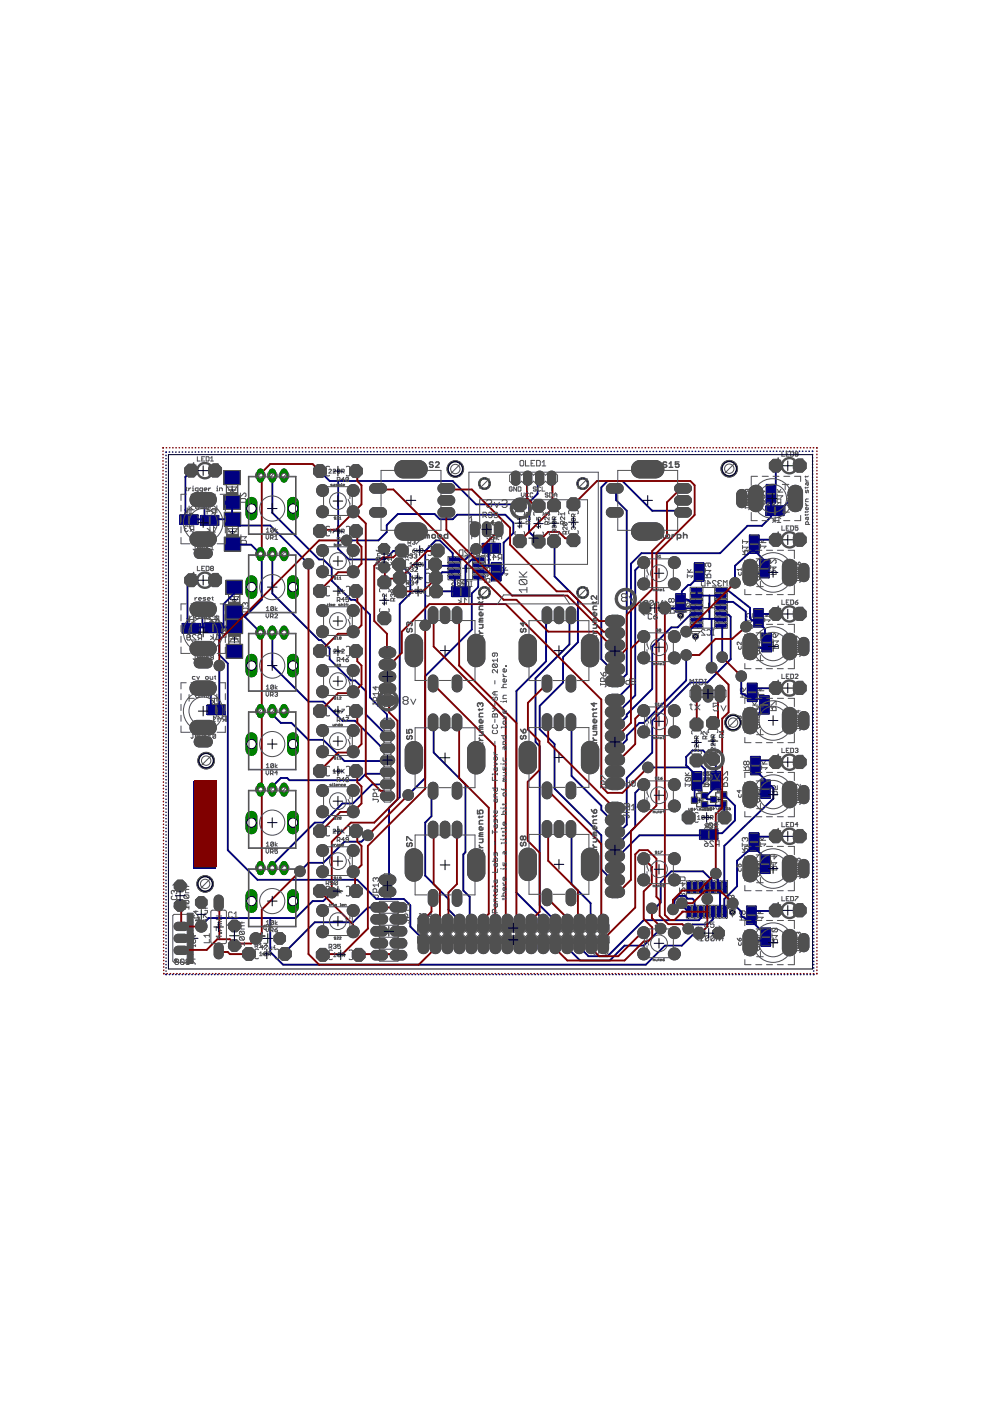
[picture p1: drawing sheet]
<svg xmlns="http://www.w3.org/2000/svg" width="210mm" height="297mm" viewBox="0 0 210 297" stroke-linecap="round" stroke-linejoin="round" font-family="sans-serif">
<g fill="none" stroke="#000" stroke-width=".21">
<path d="M39.7 110.2h.7M40 109.8v.8M44 110.3h.9M44.4 109.9v.8M48.4 103.9h1.6M48.5 112.7h1.6M49.2 103.1v1.6M49.3 111.9v1.7M98.9 119.6v1.7M103.7 116.2h.9M104.2 115.8v.9M159.4 115.4h1"/>
<path d="M159.9 114.9v.9M163 104.7h.9M163.5 104.2v1M163.9 108.3h.9M164.3 107.8v1M40.1 133.2h.9M40.6 132.8v.9M44.7 133.1h.9M45.1 132.7v.9M48.8 127.1h1.7M48.9 135.5h1.6M49.7 126.3v1.7"/>
<path d="M49.7 134.6v1.7M97.2 125.5h.9M97.7 125v.9M98.1 120.5h1.7M104.7 121.2h.9M105.2 120.8v.9M143.8 127.8h.9M144.3 127.4v.9M147.8 121.3h.9M148.2 120.8v1M149.2 128.9h2.1M150.3 127.8v2.1"/>
<path d="M160.4 131h.9M160.8 130.6v.9M161.6 120.6h.9M162.1 120.1v1M162.1 136.2h.9M162.6 135.8v.9M45.3 150.5h1M45.8 150.1v.9M159.1 146.8h.8M159.5 146.4v.8M161.7 149.5h.8M162.1 149.1v.8"/>
<path d="M147.3 165.6h.9M147.8 165.1v.9M147.9 169.7h1M148.4 169.2v1M149.8 177h.9M150.3 176.5v.9M151.3 165.5h.9M151.8 165v1M151.9 169.5h1M152.4 169v1M159.4 178.5h.9M159.8 162.3h.8"/>
<path d="M159.9 178.1v.9M160.2 161.9v.8M161.9 167.3h.8M162.3 166.9v.8M39.9 198.9h2.1M41 197.9v2.1M148.9 190.7h2M149.9 189.7v2M158.9 194.1h.8M159.3 193.7v.7M161.8 183.2h.9M161.9 198.7h.9"/>
<path d="M162.2 182.8v.9M162.4 198.2v1"/>
</g>
<g fill="none" stroke="#505050" stroke-width=".21">
<path d="M39.1 108.1l.6 .4-.6 .4M39.3 112.1l-.2 .2 .2 .4h.4l.2-.2M39.3 112.1h.2M39.3 110.8h1.5M39.3 109.5h1.5M39.7 107.7v1.2M39.9 111.7l-.2-.2h-.4l-.2 .2 .2 .4M40.1 108.9h.8M40.7 112.3l-.4 .4M40.9 108.1l-.4-.4v1.2M41.1 112.3h-.6l-.2-.2v-.4l.2-.2h.6v1.2M43.7 108.4h.8l-.6-.6v1.2"/>
<path d="M43.8 109.7h1.4M43.8 111h1.4M43.9 112l.6 .4-.6 .4M44.5 111.7v1.1M44.9 112.8h.8M45.3 108.6l-.4 .4M45.7 112l-.4-.3v1.1M45.7 108.6h-.6l-.2-.2v-.4l.2-.2h.6v1.2M48 101.8v4.2M48.1 110.6v4.3M48.2 103.3h2l-1 1.3zM48.3 112.1h2l-1 1.4z"/>
<path d="M50.4 101.8v4.2M50.5 110.6v4.3M51 105.9l.2-.2h.7l.3 .2v.6h-1.2zM51 104.5v.8l.8-.8 .4 .2v.4l-.3 .2M51.1 113.4v.8M51.1 113.8h1.1l-.3 .4M51.3 114.6h.7l.2 .2v.5h-1.1v-.5zM97 118.1h3.8v4.8h-3.8zM97.5 118.1v4.8M97.6 116.6h.5v1.2h-.5l-.2-.2v-.8zM99.3 116.8l-.2-.2h-.4l-.1 .2v.2l.7 .8h-.7M100.5 116.6h-.8v.2l.8 .8v.2"/>
<path d="M100.9 116.8l.2-.2h.4l.2 .2v.8M100.9 116.8v.8l.2 .2h.4l.2-.2M100.9 116.8l.8 .8M102.8 116.6v1.2h-.8M103.2 116.6h.8M103.3 114.1l.5 .4-.5 .4M103.5 116.9h1.4M103.5 115.6h1.4M103.6 116.6v1.2M103.8 113.7v1.2M104 117.8l-.2-.3h-.4l-.1 .3v.1l.7 .8h-.7M104.2 114.9h.8"/>
<path d="M104.4 118.1h.8l-.6-.6v1.2M105 114.1l-.4-.4v1.2M106 118.3l-.4 .4M106.4 118.3h-.6l-.2-.2v-.3l.2-.3h.6v1.2M150.1 119.4v.6l.2 .2 .4-.2v-.4l-.2-.2h-.8l-.2 .2v.4l.2 .2M157.4 117.6h1.2v-.6l-.2-.2h-.4l-.2 .2v.6M157.4 116.8l.4 .4M157.4 116h1.2l-.4 .4M157.4 114.4v.8M157.4 115.6v.8M157.4 114.8h1.2l-.4 .4M159.3 114.7v1.4"/>
<path d="M160.5 114.7v1.4M161 106.9h1.2v-.6l-.3-.2h-.3l-.2 .2v.6M161 106.1l.4 .4M161 103.8v.7M161 104.1h1.2l-.4 .4M161.2 115.8h1.2l-.4 .4M161.2 115.4v.8M161.2 115h1.2M161.2 114.4l.4 .6 .4-.6M161.4 119.9v1.4M161.6 105.1l.2-.2 .4 .2v.4l-.3 .2M161.6 105.1l-.2-.2-.4 .2v.4l.2 .2"/>
<path d="M161.6 105.1v.2M162.4 106l.2-.2h.4l.2 .2v.8M162.4 106v.8l.2 .2h.4l.2-.2M162.4 106l.8 .8M162.7 119.9v1.4M162.8 104v1.4M163.4 118.7v.8l.8-.8 .3 .2v.4l-.1 .2M163.4 119.8v.8M163.6 107.7h1.4M163.6 108.9h1.4M163.8 110l.6 .4-.6 .4M163.8 106.4l-.2 .2 .2 .4h.4l.2-.2"/>
<path d="M163.8 106.4h.2M164.1 104v1.4M164.4 109.6v1.2M164.4 106l-.2-.2h-.4l-.2 .2 .2 .4M164.8 110.8h.7M164.8 105.1h1.2l-.4 .4M164.8 104.7v.8M164.8 104.3h1.2M164.8 103.8l.4 .5 .4-.5M165.1 106.6l-.3 .4M165.5 110l-.4-.4v1.2M165.5 106.6h-.5l-.2-.2v-.4l.2-.2h.5v1.2"/>
<path d="M39.6 131.1l.6 .4-.6 .4M39.6 135.1h.6l.2-.2-.2-.4h-.4l-.2 .2v.8l.2 .2h.4l.2-.2M39.8 133.9h1.5M39.8 132.6h1.5M40.2 130.7v1.2M40.6 131.9h.8M41.4 131.1l-.4-.4v1.2M41.6 134.7l-.2-.2h-.4l-.2 .2v.2l.8 .8h-.8M42.4 135.3l-.4 .4M42.7 135.3h-.5l-.2-.2v-.4l.2-.2h.5v1.2M43.3 131.2h.7l-.5-.6v1.2M44.4 132.5h1.5"/>
<path d="M44.4 133.8h1.5M44.6 134.8l.6 .4-.6 .4M45.2 130.8l-.2-.2h-.4l-.2 .2v.2l.8 .8h-.8M45.2 134.5v1.1M45.6 135.6h.8M46 131.4l-.4 .4M46.4 131.4h-.6l-.2-.2v-.4l.2-.2h.6v1.2M46.4 134.8l-.4-.3v1.1M46.8 134.5l.1-.2h.8l.2 .2v.6h-1.1zM47.3 133.1v.8l.6-.6h-1.1M48.5 125v4.3M48.5 133.3v4.3"/>
<path d="M48.7 126.5h2l-1 1.4zM49.7 134.7l1 1.4h-2zM50.8 125v4.3M50.9 133.3v4.3M51.6 128.9h.8l.2 .3v.5h-1.2v-.5zM52 128l-.2-.2-.4 .2v.4l.2 .2M52 128l.2-.2 .4 .2v.4l-.2 .2M52 128v.2M95.8 123l.8 .6M96 123.6h.6v.4l-.2 .2h-.4l-.2-.2zM97 124.8h1.4M97 126.1h1.4"/>
<path d="M97.2 127.2l.5 .4-.5 .4M97.2 123.6l-.2 .2 .2 .4h.3l.2-.2M97.2 123.6h.1M97.4 123.8h.7l-.5-.6v1.2M97.7 126.8v1.2M97.7 123.2l-.2-.2h-.3l-.2 .2 .2 .4M98.1 128h.8M98.5 123.8l-.4 .4M98.6 123.4l.1-.2h.4l.2 .2v.8l-.2 .2h-.4l-.1-.2M98.9 127.2l-.4-.4v1.2M98.9 123.8h-.6l-.2-.2v-.4l.2-.2h.6v1.2M99.7 124.4h.4"/>
<path d="M99.7 123.2h.4M99.9 123.2v1.2M102.7 123.4h1.2v-.6l-.2-.2h-.4l-.2 .2v.6M102.7 122.6l.4 .4M103.3 120.5l-.2-.2-.4 .2v.4l.2 .2M103.3 121.5v.7l.6-.5h-1.2M103.3 120.5v.2M103.3 120.5l.2-.2 .4 .2v.4l-.2 .2M104.5 120.5v1.4M105.8 120.5v1.4M106.5 121.7h1.2l-.4 .3M106.5 121.3v.7"/>
<path d="M106.5 120.9h1.2M106.5 120.3l.4 .6 .4-.6M141.8 130h1.2v-.6l-.2-.2h-.4l-.2 .2v.6M141.8 129.2l.4 .4M141.8 128.5h1.2l-.4 .3M141.8 128.1v.7M142.4 127.1l.2-.2 .4 .2v.4l-.2 .2-.4-.2M142.4 127.1l-.2-.2-.4 .2v.4l.2 .2 .4-.2M142.4 127.1v.4M143.6 127.1v1.4M144.9 127.1v1.4M145.6 129.4h1.2l-.4 .4"/>
<path d="M145.6 129v.8M145.6 127.5h1.2M145.6 126.9l.4 .6 .4-.6M145.7 122.1h1.2l-.4 .4M145.7 121.7v.8M145.7 121.3h1.2M145.7 120.7l.4 .6 .4-.6M146.6 127.9h-.8l-.2 .2v.4l.2 .2M146.6 127.9l.2 .2v.4l-.2 .2h-.8M146.6 127.9l-.8 .8M147.6 120.6v1.4M148.4 124.6h3.8v8.6h-3.8z"/>
<path d="M148.9 120.6v1.4M148.9 124.6v8.6M148.9 123.1h.6v1.1h-.6l-.2-.1v-.8zM149.5 133.7l-.2-.2h-.4l-.2 .2v.2l.8 .8h-.8M149.5 122.5h1.2v-.6l-.2-.2h-.4l-.2 .2v.6M149.5 121.7l.4 .4M149.5 120.9h1.2l-.4 .4M149.5 120.5v.8M149.9 123.7h.8l-.6-.6v1.1M149.9 133.7l.2-.2h.4l.2 .2v.8l-.2 .2h-.4l-.2-.2M151 134.7h.4M151 133.5h.4"/>
<path d="M151.2 133.5v1.2M151.8 123.3l-.2-.2h-.4l-.2 .2v.2l.8 .7h-.8M152.4 123.7l-.2 .2 .2 .3h.4l.2-.1M152.4 123.7h.2M153 123.3l-.2-.2h-.4l-.2 .2 .2 .4M153.4 124.2v-1.1l.4 .4 .4-.4v1.1M155.3 123.1v1.1h-.7M158.3 133.2h1.2v-.6l-.2-.2h-.4l-.2 .2v.6M158.3 132.4l.4 .4M158.3 131.6h1.2l-.4 .4M158.3 131.3v.7M159.5 130.1v.8h-.6l.2-.4-.2-.4h-.4l-.2 .2v.4l.2 .2"/>
<path d="M159.6 121.4h1.1l-.3 .4M159.6 121v.8M159.6 120.6h1.1M159.6 120l.4 .6 .4-.6M160.1 137.1h1.1l-.3 .4M160.1 136.7v.8M160.1 136.3h1.1M160.1 135.7l.4 .6 .4-.6M160.2 130.3v1.4M161.5 130.3v1.4M161.9 135.5v1.4M162.1 131.4h1.2l-.4 .4"/>
<path d="M162.1 131.1v.7M162.1 130.7h1.2M162.1 130.1l.4 .6 .4-.6M163.2 135.5v1.4M163.4 121.8h1.1v-.6l-.1-.2h-.4l-.2 .2v.6M163.4 121l.4 .4M163.4 120.2h1.1l-.3 .4M163.9 137.5h1.2v-.6l-.2-.2h-.4l-.2 .2v.6M163.9 136.7l.4 .4M163.9 135.9h1.2l-.4 .4M163.9 134.5l.2-.2 .4 .2v.6h-.4l-.2-.2zM163.9 135.5v.8"/>
<path d="M165.1 134.3l-.6 .8M44.9 148.4l.6 .4-.6 .4M44.9 153h.8M45.1 149.9h1.4M45.1 151.2h1.4M45.5 148v1.2M45.7 152.2l-.4-.4v1.2M45.8 149.2h.8M46 152.4h.8l-.6-.6v1.2M46.6 148.4l-.4-.4v1.2M47.6 152.6l-.4 .4M48 152.6h-.6l-.2-.2v-.4l.2-.2h.6v1.2"/>
<path d="M157 147.8h1.2v-.6l-.3-.2h-.3l-.2 .2v.6M157 147l.4 .4M157 146l.2-.1 .4 .1v.6h-.4l-.2-.1zM158.2 145.9l-.6 .7M158.8 146.1v1.4M159.6 149.9v.8M159.6 150.3h1.1l-.3 .4M159.6 149.5h1.1M159.6 148.9l.4 .6 .4-.6M160.1 146.1v1.4M160.8 147.2h1.2l-.4 .4M160.8 146.8v.8"/>
<path d="M160.8 146.5h1.2M160.8 145.9l.4 .6 .4-.6M161.4 148.7v1.5M162.7 148.7v1.5M163.4 149.5h.2l.8-.8h.1v.8M163.4 150.7h1.1v-.6l-.1-.2h-.4l-.2 .2v.6M163.4 149.9l.4 .4M145.3 166.4h1.2l-.4 .4M145.3 166v.8M145.3 164.4h1.2M145.3 163.9l.4 .5 .4-.5M146 171.4l.2 .5 .1-.5"/>
<path d="M146.3 164.8l.2 .2v.4l-.2 .2h-.8M146.3 164.8h-.8l-.2 .2v.4l.2 .2M146.3 164.8l-.8 .8M146.6 171.4h.2l.1 .4M146.6 171.4v.4h.3M146.6 171.4l.3 .4M147.1 164.8v1.5M147.2 171.6h.3l-.3-.2v.5M147.7 168.9v-.6l1.3-.1v2.9l-1.3-.1v-.5M147.7 171.4l.3 .5M147.7 168.2v2.9M148.3 171.6h.3"/>
<path d="M148.3 171.9l.1-.5 .2 .5M148.3 167.5h-.3l.3 .4h-.3M148.4 164.8v1.5M148.5 167.5h.4l-.1 .4h-.3zM148.7 167.8l-.2 .1M149 171.6l.2-.1v.4M149 171.6v.3M149 171.6h-.2v.3M149.1 166.8h1.2v-.6l-.2-.2h-.4l-.2 .2v.6M149.1 164.8v.8l.8-.8 .4 .2v.4l-.2 .2M149.1 166l.4 .4M149.3 166.3h1.2l-.4 .4"/>
<path d="M149.3 165.9v.8M149.3 164.4h1.2M149.3 163.8l.4 .6 .4-.6M149.4 174.9l.5 .3-.5 .4M149.4 178.3l.7 .6M149.4 171.4h.2l.1 .4M149.4 171.4v.4h.3M149.4 171.4l.3 .4M149.5 178.9h.6v.3l-.2 .3h-.4l-.1-.3zM149.6 177.6h1.4M149.6 176.3h1.4M149.7 163.9l.2-.2 .4 .2v.4l-.2 .1-.4-.1"/>
<path d="M149.7 163.9v.4M149.7 163.9l-.2-.2-.4 .2v.4l.2 .1 .4-.1M149.9 174.5v1.1M149.9 171.4h.3l.1 .4M149.9 171.4l.1 .5 .3-.1M149.9 171.4l.4 .4M150.1 171.2l.1 .5 .2-.5M150.3 164.8h-.8l-.2 .2v.4l.2 .2M150.3 164.8l.2 .2v.4l-.2 .2h-.8M150.3 164.8l-.8 .8M150.3 174.7l.2-.2h.4l.2 .2v.7M150.3 174.7v.7l.2 .2h.4l.2-.2"/>
<path d="M150.3 174.7l.8 .7M150.5 171.4l.3 .2M150.5 171.7l.3-.1v.2l-.2 .1zM150.6 171.3l.1 .4 .3-.1M150.6 171.3l.3-.1 .1 .4M150.6 171.3l.4 .3M151.1 164.8v1.4M151.2 171.5h.3l-.2-.3v.5M151.3 178.5l-.2-.2h-.4l-.2 .2v.2l.8 .8h-.8M151.5 175.6h.8M151.7 170.3v.6h.8M151.8 171.2l.3 .5"/>
<path d="M151.8 168.1v2.8h1.3v-2.8h-1.4v.6M152 167.8h.4M152.1 179l-.4 .5M152.3 174.9l-.4-.4v1.1M152.3 171.5h.3M152.3 171.7l.2-.5 .1 .5M152.4 167.5l-.2-.2v.5M152.4 164.8v1.4M152.5 179h-.6l-.2-.1v-.4l.2-.2h.6v1.2M152.6 167.4h.3l-.1 .4-.2-.1zM152.8 167.6l-.2 .2M153 171.5l.2-.1v.3"/>
<path d="M153 171.5v.2M153 171.5h-.1v.2M153.1 164.8v.8l.8-.8 .4 .2v.4l-.2 .2M153.1 164.4h.2l.8-.8h.2v.8M153.1 166.7h1.2v-.6l-.2-.2h-.4l-.2 .2v.6M153.1 165.9l.4 .4M153.4 171.3v.3h.4M153.4 171.3l.3-.1 .1 .4M153.4 171.3l.4 .3M154 171.3l.1 .4 .2-.1M154 171.3l.2-.1 .1 .4M154 171.3l.3 .3"/>
<path d="M154.6 171.2l.3 .3M154.6 171.5h.3v.1l-.3 .1zM157.4 179.9l.4 .4M157.4 178.8v.7M157.4 179.1h1.2l-.4 .4M157.7 163.3h1.2v-.5l-.2-.2h-.4l-.2 .2v.5M157.7 162.6l.4 .4M158 177.8l-.2-.2-.4 .2v.4l.2 .2M158 177.8l.2-.2 .4 .2v.4l-.3 .2M158 177.8v.2M158.3 161.6l.2-.2 .4 .2v.4l-.2 .2-.4-.2M158.3 161.6l-.2-.2-.4 .2v.4l.2 .2 .4-.2"/>
<path d="M158.3 161.6v.4M159.2 177.8v1.4M159.5 161.6v1.4M159.8 168.1h1.2l-.4 .4M159.8 167.8v.7M159.8 167.4h1.2M159.8 166.8l.4 .6 .4-.6M160.5 177.8v1.4M160.8 161.6v1.4M161.2 178.9h1.1l-.3 .4M161.2 178.6v.7M161.2 178.2h1.1"/>
<path d="M161.2 177.6l.4 .6 .4-.6M161.5 162.8h1.2l-.4 .4M161.5 162.4v.8M161.5 162h1.2M161.5 161.4l.4 .6 .4-.6M161.7 166.6v1.4M162.9 166.6v1.4M163.6 168.5h1.2v-.5l-.2-.2h-.4l-.2 .2v.5M163.6 167.8l.4 .3M164.8 166.6v.8h-.6l.2-.4-.2-.4h-.4l-.2 .2v.4l.2 .2M37.2 196.4l.2-.2h.8l.2 .2v.4l-.2 .2h-.8l-.2-.2zM37.8 198.8v.7"/>
<path d="M39.8 193.9h-2.9l-.3 .2v9.7l.3 .2h2.9M40.3 198.4h1.2l-.4 .4M40.3 198v.8M40.5 199.2l-.2 .2v.3l.2 .2h.8l.2-.2v-.3l-.2-.2M144.1 191.8v.8h1.1M144.1 188.3v.7l.8-.7 .3 .2v.3l-.1 .2M144.1 190.6h1.1l-.3 .4 .3 .4h-1.1M144.3 185.9h.8l.1 .2v.6h-1.1v-.6zM144.7 189.6l-.2-.2-.4 .2v.4l.2 .2M144.7 189.6l.2-.2 .3 .2v.4l-.1 .2M144.7 187.1v.8l.5-.6h-1.1M144.7 189.6v.2"/>
<path d="M145.6 188.8h8.6v3.8h-8.6zM145.6 192.1h8.6M154.5 192.2v.4M154.5 192.4h1.2M154.7 191l-.2 .2v.4l.2 .2h.8l.2-.2v-.4l-.2-.2M155.1 190l-.2-.2-.4 .2v.4l.2 .2M155.1 190l.2-.2 .4 .2v.4l-.2 .2M155.1 190v.2M155.7 192.2v.4M156.8 195.1h1.2v-.6l-.2-.2h-.4l-.2 .2v.6M156.8 194.3l.4 .4M157.4 180.7h1.2v-.6l-.3-.2h-.3l-.2 .2v.6"/>
<path d="M157.4 193.1v.6l.2 .2 .4-.2v-.4l-.2-.2h-.8l-.2 .2v.4l.2 .2M158.7 193.3v1.5M159.7 184.1h1.2l-.4 .3M159.7 183.7v.7M159.7 183.3h1.2M159.7 182.7l.4 .6 .4-.6M159.9 199.5h1.2l-.4 .4M159.9 199.1v.8M159.9 198.8h1.2M159.9 198.2l.4 .6 .4-.6M160 193.3v1.5M160.6 194.5h1.2l-.4 .4"/>
<path d="M160.6 194.1v.8M160.6 193.7h1.2M160.6 193.1l.4 .6 .4-.6M161.6 182.5v1.4M161.7 198v1.4M162.9 182.5v1.4M163 198v1.4M163.5 184.4h1.2v-.5l-.2-.2h-.4l-.2 .2v.5M163.5 183.7l.4 .4M163.5 182.9h1.2l-.4 .4M163.5 182.5v.8M163.7 199.9h1.1v-.6l-.1-.2h-.4l-.2 .2v.6"/>
<path d="M163.7 199.1l.4 .4M163.7 198.4h1.1l-.3 .4M163.7 198v.8M164.1 181.3v.8l.6-.6h-1.2M164.7 196.8l.1 .2v.4l-.1 .2h-.8M164.7 196.8h-.8l-.2 .2v.4l.2 .2M164.7 196.8l-.8 .8M37.2 201.7v.4M37.2 201.9h1.2M37.3 203.9l-.2-.2 .2-.4h.4l.2 .2-.2 .4M37.3 203.9l-.2 .2 .2 .4h.4l.2-.2-.2-.4M37.3 203.9h.4"/>
<path d="M38.3 203.5l.2-.2h.3l.2 .2v.8M38.3 203.5v.8l.2 .2h.3l.2-.2M38.3 203.5l.7 .8M38.4 201.7v.4M39.6 203.9l-.2-.2 .2-.4h.4l.2 .2-.2 .4M39.6 203.9l-.2 .2 .2 .4h.4l.2-.2-.2-.4M39.6 203.9h.4M40.3 200.3v.4M40.3 200.5h1.2M41.4 203.3h-.8l.8 1.2M41.5 200.3v.4"/>
</g>
<g fill="#505050" stroke="#505050" stroke-width=".21">
<path d="M45.1 109.6h.4v1.4h-.4z"/>
<path d="M43.4 109.6h.4v1.4h-.4z"/>
<path d="M48 110.2h2.6v.5h-2.6z"/>
<path d="M48 114.8h2.6v.5h-2.6z"/>
<path d="M48.1 113.3h2.4v.9h-2.4z"/>
<path d="M47.9 101.3h2.6v.5h-2.6z"/>
<path d="M47.9 106h2.6v.5h-2.6z"/>
<path d="M48 104.4h2.4v.9h-2.4z"/>
<path d="M161.4 121.3h1.4v.3h-1.4z"/>
<path d="M161.4 119.5h1.4v.4h-1.4z"/>
<path d="M161.8 136.9h1.5v.4h-1.5z"/>
<path d="M161.8 135.2h1.5v.4h-1.5z"/>
<path d="M161.4 150.2h1.4v.3h-1.4z"/>
<path d="M161.4 148.4h1.4v.4h-1.4z"/>
<path d="M161.6 168h1.4v.4h-1.4z"/>
<path d="M161.6 166.3h1.4v.3h-1.4z"/>
<path d="M161.5 183.9h1.4v.4h-1.4z"/>
<path d="M161.5 182.2h1.4v.3h-1.4z"/>
<path d="M161.6 199.4h1.5v.3h-1.5z"/>
<path d="M161.6 197.7h1.5v.3h-1.5z"/>
<path d="M159.2 114.3h1.4v.4h-1.4z"/>
<path d="M159.2 116.1h1.4v.3h-1.4z"/>
<path d="M160.1 130h1.4v.3h-1.4z"/>
<path d="M160.1 131.7h1.4v.3h-1.4z"/>
<path d="M158.7 145.8h1.5v.3h-1.5z"/>
<path d="M158.7 147.5h1.5v.3h-1.5z"/>
<path d="M159.4 161.3h1.5v.3h-1.5z"/>
<path d="M159.4 163h1.5v.4h-1.5z"/>
<path d="M159.2 177.5h1.4v.3h-1.4z"/>
<path d="M159.2 179.2h1.4v.4h-1.4z"/>
<path d="M158.6 193h1.4v.4h-1.4z"/>
<path d="M158.6 194.7h1.4v.4h-1.4z"/>
<path d="M39 109.5h.4v1.4h-.4z"/>
<path d="M40.7 109.5h.4v1.4h-.4z"/>
<path d="M147.2 132.4h1.1v.5h-1.1z"/>
<path d="M147.2 131.1h1.1v.6h-1.1z"/>
<path d="M147.2 129.9h1.1v.5h-1.1z"/>
<path d="M147.2 128.6h1.1v.5h-1.1z"/>
<path d="M152.3 128.6h1.1v.5h-1.1z"/>
<path d="M152.3 129.9h1.1v.5h-1.1z"/>
<path d="M152.3 131.1h1.1v.6h-1.1z"/>
<path d="M152.3 132.4h1.1v.5h-1.1z"/>
<path d="M147.2 127.4h1.1v.5h-1.1z"/>
<path d="M147.2 126.1h1.1v.5h-1.1z"/>
<path d="M147.2 124.8h1.1v.5h-1.1z"/>
<path d="M152.3 124.8h1.1v.5h-1.1z"/>
<path d="M152.3 126.1h1.1v.5h-1.1z"/>
<path d="M152.3 127.4h1.1v.5h-1.1z"/>
<path d="M153.4 192.7h.5v1.1h-.5z"/>
<path d="M152.2 192.7h.5v1.1h-.5z"/>
<path d="M150.9 192.7h.5v1.1h-.5z"/>
<path d="M149.6 192.7h.5v1.1h-.5z"/>
<path d="M149.6 187.6h.5v1.1h-.5z"/>
<path d="M150.9 187.6h.5v1.1h-.5z"/>
<path d="M152.2 187.6h.5v1.1h-.5z"/>
<path d="M153.4 187.6h.5v1.1h-.5z"/>
<path d="M148.4 192.7h.5v1.1h-.5z"/>
<path d="M147.1 192.7h.5v1.1h-.5z"/>
<path d="M145.8 192.7h.5v1.1h-.5z"/>
<path d="M145.8 187.6h.5v1.1h-.5z"/>
<path d="M147.1 187.6h.5v1.1h-.5z"/>
<path d="M148.4 187.6h.5v1.1h-.5z"/>
<path d="M143.6 126.8h1.4v.3h-1.4z"/>
<path d="M143.6 128.5h1.4v.4h-1.4z"/>
<path d="M147.5 122h1.4v.3h-1.4z"/>
<path d="M147.5 120.2h1.4v.4h-1.4z"/>
<path d="M39.7 200.6h.5v1.8h-.5z"/>
<path d="M39.7 198.1h.5v1.7h-.5z"/>
<path d="M39.7 195.5h.5v1.8h-.5z"/>
<path d="M149.2 176.2h.4v1.5h-.4z"/>
<path d="M151 176.2h.3v1.5h-.3z"/>
<path d="M151 166.2h1.5v.3h-1.5z"/>
<path d="M151 164.5h1.5v.3h-1.5z"/>
<path d="M147 166.2h1.5v.4h-1.5z"/>
<path d="M147 164.5h1.5v.4h-1.5z"/>
<path d="M45.8 132.4h.4v1.4h-.4z"/>
<path d="M44.1 132.4h.4v1.4h-.4z"/>
<path d="M48.4 124.6h2.5v.5h-2.5z"/>
<path d="M48.4 129.2h2.5v.5h-2.5z"/>
<path d="M48.5 127.7h2.3v.9h-2.3z"/>
<path d="M48.4 137.5h2.6v.5h-2.6z"/>
<path d="M48.4 132.9h2.6v.5h-2.6z"/>
<path d="M48.5 134h2.4v.9h-2.4z"/>
<path d="M39.5 132.5h.4v1.4h-.4z"/>
<path d="M41.3 132.5h.3v1.4h-.3z"/>
<path d="M165 107.6h.4v1.4h-.4z"/>
<path d="M163.3 107.6h.3v1.4h-.3z"/>
<path d="M162.8 103.7h1.4v.3h-1.4z"/>
<path d="M162.8 105.4h1.4v.3h-1.4z"/>
<path d="M95.8 122.1h1.1v.5h-1.1z"/>
<path d="M95.8 120.9h1.1v.5h-1.1z"/>
<path d="M95.8 119.6h1.1v.5h-1.1z"/>
<path d="M95.8 118.3h1.1v.5h-1.1z"/>
<path d="M100.9 118.3h1.1v.5h-1.1z"/>
<path d="M100.9 119.6h1.1v.5h-1.1z"/>
<path d="M100.9 120.9h1.1v.5h-1.1z"/>
<path d="M100.9 122.1h1.1v.5h-1.1z"/>
<path d="M44.8 149.8h.3v1.4h-.3z"/>
<path d="M46.5 149.8h.3v1.4h-.3z"/>
<path d="M98.4 124.8h.3v1.4h-.3z"/>
<path d="M96.6 124.8h.4v1.4h-.4z"/>
<path d="M103.1 115.5h.4v1.4h-.4z"/>
<path d="M104.9 115.5h.3v1.4h-.3z"/>
<path d="M104.5 120.2h1.4v.3h-1.4z"/>
<path d="M104.5 121.9h1.4v.4h-1.4z"/>
<path d="M39.7 202.4h1.3v1.9h-1.3z"/>
<path d="M40.2 200.6h.8v1.8h-.8z"/>
<path d="M39.7 199.8h1.3v.8h-1.3z"/>
<path d="M40.2 198.1h.8v1.7h-.8z"/>
<path d="M39.7 197.3h1.3v.8h-1.3z"/>
<path d="M40.2 195.5h.8v1.8h-.8z"/>
<path d="M39.7 193.6h1.3v1.9h-1.3z"/>
<path d="M128.6 170.6l.7-.4h2.1a1.15 1.15 0 0 1 1 1.1 1.15 1.15 0 0 1-1 1.2h-2.1a1.15 1.15 0 0 1-.7-1.9z"/>
<path d="M128.6 173.2l.7-.5h2.1a1.15 1.15 0 0 1 1 1.2 1.15 1.15 0 0 1-1 1.1h-2.1a1.15 1.15 0 0 1-.7-1.8z"/>
<path d="M128.6 175.7l.7-.4h2.1a1.15 1.15 0 0 1 1 1.1 1.15 1.15 0 0 1-1 1.1h-2.1a1.15 1.15 0 0 1-.7-1.8z"/>
<path d="M128.6 178.2l.7-.4h2.1a1.15 1.15 0 0 1 1 1.1 1.15 1.15 0 0 1-1 1.2h-2.1a1.15 1.15 0 0 1-.7-1.9z"/>
<path d="M128.6 180.8l.7-.5h2.1a1.15 1.15 0 0 1 1 1.2 1.15 1.15 0 0 1-1 1.1h-2.1a1.15 1.15 0 0 1-.7-1.8z"/>
<path d="M128.6 183.3l.7-.4h2.1a1.15 1.15 0 0 1 1 1.1 1.15 1.15 0 0 1-1 1.2h-2.1a1.15 1.15 0 0 1-.7-1.9z"/>
<path d="M128.6 185.9l.7-.5h2.1a1.15 1.15 0 0 1 1 1.2 1.15 1.15 0 0 1-1 1.1h-2.1a1.15 1.15 0 0 1-.7-1.8z"/>
<path d="M128.6 188.4l.7-.4h2.1a1.15 1.15 0 0 1 1 1.1 1.15 1.15 0 0 1-1 1.1h-2.1a1.15 1.15 0 0 1-.7-1.8z"/>
<path d="M128.6 165.5l.7-.5h2.1a1.15 1.15 0 0 1 1 1.2 1.15 1.15 0 0 1-1 1.1h-2.1a1.15 1.15 0 0 1-.7-1.8z"/>
<path d="M128.6 162.9l.7-.4h2.1a1.15 1.15 0 0 1 1 1.1 1.15 1.15 0 0 1-1 1.2h-2.1a1.15 1.15 0 0 1-.7-1.9z"/>
<path d="M128.6 160.4l.7-.4h2.1a1.15 1.15 0 0 1 1 1.1 1.15 1.15 0 0 1-1 1.1h-2.1a1.15 1.15 0 0 1-.7-1.8z"/>
<path d="M128.6 157.9l.7-.5h2.1a1.15 1.15 0 0 1 1 1.2 1.15 1.15 0 0 1-1 1.1h-2.1a1.15 1.15 0 0 1-.7-1.8z"/>
<path d="M128.6 155.3l.7-.4h2.1a1.15 1.15 0 0 1 1 1.1 1.15 1.15 0 0 1-1 1.2h-2.1a1.15 1.15 0 0 1-.7-1.9z"/>
<path d="M128.6 152.8l.7-.4h2.1a1.15 1.15 0 0 1 1 1.1 1.15 1.15 0 0 1-1 1.1h-2.1a1.15 1.15 0 0 1-.7-1.8z"/>
<path d="M128.6 150.3l.7-.5h2.1a1.15 1.15 0 0 1 1 1.2 1.15 1.15 0 0 1-1 1.1h-2.1a1.15 1.15 0 0 1-.7-1.8z"/>
<path d="M128.6 147.7l.7-.4h2.1a1.15 1.15 0 0 1 1 1.1 1.15 1.15 0 0 1-1 1.2h-2.1a1.15 1.15 0 0 1-.7-1.9z"/>
<path d="M93.1 105.5l.6-.4h1.8a1.02 1.02 0 0 1 .9 1 1.02 1.02 0 0 1-.9 1h-1.8a1 1 0 0 1-.6-1.6z"/>
<path d="M78.6 102.9l.7-.4h1.7a1.02 1.02 0 0 1 .9 1 1.02 1.02 0 0 1-.9 1.1h-1.7a1 1 0 0 1-.7-1.7z"/>
<path d="M84.1 98.3l.6-.4 .7-.3h3.5a1.85 1.85 0 0 1 1.7 1.9 1.85 1.85 0 0 1-1.7 1.8h-3.5a1.86 1.86 0 0 1-1.3-3z"/>
<path d="M84.1 111.5l.6-.4 .7-.3h3.5a1.85 1.85 0 0 1 1.7 1.9 1.85 1.85 0 0 1-1.7 1.8h-3.5a1.86 1.86 0 0 1-1.3-3z"/>
<path d="M78.6 108l.7-.4h1.7a1.02 1.02 0 0 1 .9 1 1.02 1.02 0 0 1-.9 1h-1.7a1 1 0 0 1-.7-1.6z"/>
<path d="M93.1 102.9l.6-.4h1.8a1.02 1.02 0 0 1 .9 1 1.02 1.02 0 0 1-.9 1.1h-1.8a1 1 0 0 1-.6-1.7z"/>
<path d="M93.1 108l.6-.4h1.8a1.02 1.02 0 0 1 .9 1 1.02 1.02 0 0 1-.9 1h-1.8a1 1 0 0 1-.6-1.6z"/>
<path d="M117.7 174.4a1.01 1.01 0 0 1 1.1-.4 1.01 1.01 0 0 1 .7 .9v1.8a1.02 1.02 0 0 1-1 .9 1.02 1.02 0 0 1-1-.9v-1.8z"/>
<path d="M115.2 188.9a1.01 1.01 0 0 1 1-.4 1.01 1.01 0 0 1 .8 .9v1.7a1.02 1.02 0 0 1-1 .9 1.02 1.02 0 0 1-1-.9v-1.7z"/>
<path d="M110.5 180.5a1.85 1.85 0 0 1 1.9-.6 1.85 1.85 0 0 1 1.3 1.6v3.5a1.85 1.85 0 0 1-1.8 1.7 1.85 1.85 0 0 1-1.8-1.7v-3.5z"/>
<path d="M123.7 180.5a1.85 1.85 0 0 1 1.9-.6 1.85 1.85 0 0 1 1.4 1.6v3.5a1.85 1.85 0 0 1-1.9 1.7 1.85 1.85 0 0 1-1.8-1.7v-3.5z"/>
<path d="M120.2 188.9a1.01 1.01 0 0 1 1.1-.4 1.01 1.01 0 0 1 .8 .9v1.7a1.02 1.02 0 0 1-1 .9 1.02 1.02 0 0 1-1.1-.9v-1.7z"/>
<path d="M115.2 174.4a1.01 1.01 0 0 1 1-.4 1.01 1.01 0 0 1 .8 .9v1.8a1.02 1.02 0 0 1-1 .9 1.02 1.02 0 0 1-1-.9v-1.8z"/>
<path d="M120.2 174.4a1.01 1.01 0 0 1 1.1-.4 1.01 1.01 0 0 1 .8 .9v1.8a1.02 1.02 0 0 1-1 .9 1.02 1.02 0 0 1-1.1-.9v-1.8z"/>
<path d="M93.6 129.1a1.01 1.01 0 0 1 1-.4 1.01 1.01 0 0 1 .8 .8v1.8a1.02 1.02 0 0 1-1 .9 1.02 1.02 0 0 1-1.1-.9v-1.8z"/>
<path d="M91 143.5a1.01 1.01 0 0 1 1.1-.3 1.01 1.01 0 0 1 .7 .8v1.8a1.02 1.02 0 0 1-1 .9 1.02 1.02 0 0 1-1-.9v-1.8z"/>
<path d="M86.3 135.2a1.85 1.85 0 0 1 2-.6 1.85 1.85 0 0 1 1.3 1.5v3.6a1.85 1.85 0 0 1-1.8 1.7 1.85 1.85 0 0 1-1.9-1.7v-3.6z"/>
<path d="M99.5 135.2a1.85 1.85 0 0 1 2-.6 1.85 1.85 0 0 1 1.3 1.5v3.6a1.85 1.85 0 0 1-1.8 1.7 1.85 1.85 0 0 1-1.9-1.7v-3.6z"/>
<path d="M96.1 143.5a1.01 1.01 0 0 1 1.1-.3 1.01 1.01 0 0 1 .7 .8v1.8a1.02 1.02 0 0 1-1 .9 1.02 1.02 0 0 1-1-.9v-1.8z"/>
<path d="M91 129.1a1.01 1.01 0 0 1 1.1-.4 1.01 1.01 0 0 1 .7 .8v1.8a1.02 1.02 0 0 1-1 .9 1.02 1.02 0 0 1-1-.9v-1.8z"/>
<path d="M96.1 129.1a1.01 1.01 0 0 1 1.1-.4 1.01 1.01 0 0 1 .7 .8v1.8a1.02 1.02 0 0 1-1 .9 1.02 1.02 0 0 1-1-.9v-1.8z"/>
<path d="M117.7 129.1a1.01 1.01 0 0 1 1.1-.4 1.01 1.01 0 0 1 .7 .9v1.7a1.02 1.02 0 0 1-1 .9 1.02 1.02 0 0 1-1-.9v-1.7z"/>
<path d="M115.2 143.6a1.01 1.01 0 0 1 1-.4 1.01 1.01 0 0 1 .8 .8v1.8a1.02 1.02 0 0 1-1 .9 1.02 1.02 0 0 1-1-.9v-1.8z"/>
<path d="M110.5 135.2a1.85 1.85 0 0 1 1.9-.6 1.85 1.85 0 0 1 1.3 1.6v3.5a1.85 1.85 0 0 1-1.8 1.7 1.85 1.85 0 0 1-1.8-1.7v-3.5z"/>
<path d="M123.7 135.2a1.85 1.85 0 0 1 1.9-.6 1.85 1.85 0 0 1 1.4 1.6v3.5a1.85 1.85 0 0 1-1.9 1.7 1.85 1.85 0 0 1-1.8-1.7v-3.5z"/>
<path d="M120.2 143.6a1.01 1.01 0 0 1 1.1-.4 1.01 1.01 0 0 1 .8 .8v1.8a1.02 1.02 0 0 1-1 .9 1.02 1.02 0 0 1-1.1-.9v-1.8z"/>
<path d="M115.2 129.1a1.01 1.01 0 0 1 1-.4 1.01 1.01 0 0 1 .8 .9v1.7a1.02 1.02 0 0 1-1 .9 1.02 1.02 0 0 1-1-.9v-1.7z"/>
<path d="M120.2 129.1a1.01 1.01 0 0 1 1.1-.4 1.01 1.01 0 0 1 .8 .9v1.7a1.02 1.02 0 0 1-1 .9 1.02 1.02 0 0 1-1.1-.9v-1.7z"/>
<path d="M93.6 151.8a1.01 1.01 0 0 1 1-.4 1.01 1.01 0 0 1 .8 .9v1.8a1.02 1.02 0 0 1-1 .8 1.02 1.02 0 0 1-1.1-.8v-1.8z"/>
<path d="M91 166.3a1.01 1.01 0 0 1 1.1-.4 1.01 1.01 0 0 1 .7 .9v1.7a1.02 1.02 0 0 1-1 .9 1.02 1.02 0 0 1-1-.9v-1.7z"/>
<path d="M86.3 157.9a1.85 1.85 0 0 1 2-.6 1.85 1.85 0 0 1 1.3 1.6v3.5a1.85 1.85 0 0 1-1.8 1.7 1.85 1.85 0 0 1-1.9-1.7v-3.5z"/>
<path d="M99.5 157.9a1.85 1.85 0 0 1 2-.6 1.85 1.85 0 0 1 1.3 1.6v3.5a1.85 1.85 0 0 1-1.8 1.7 1.85 1.85 0 0 1-1.9-1.7v-3.5z"/>
<path d="M96.1 166.3a1.01 1.01 0 0 1 1.1-.4 1.01 1.01 0 0 1 .7 .9v1.7a1.02 1.02 0 0 1-1 .9 1.02 1.02 0 0 1-1-.9v-1.7z"/>
<path d="M91 151.8a1.01 1.01 0 0 1 1.1-.4 1.01 1.01 0 0 1 .7 .9v1.8a1.02 1.02 0 0 1-1 .8 1.02 1.02 0 0 1-1-.8v-1.8z"/>
<path d="M96.1 151.8a1.01 1.01 0 0 1 1.1-.4 1.01 1.01 0 0 1 .7 .9v1.8a1.02 1.02 0 0 1-1 .8 1.02 1.02 0 0 1-1-.8v-1.8z"/>
<path d="M117.9 151.6a1 1 0 0 1 1.6 .6v1.8a1.02 1.02 0 0 1-1 .9 1.02 1.02 0 0 1-1-.9v-1.8z"/>
<path d="M115.2 166.2a1.01 1.01 0 0 1 1-.4 1.01 1.01 0 0 1 .8 .9v1.8a1.02 1.02 0 0 1-1 .9 1.02 1.02 0 0 1-1-.9v-1.8z"/>
<path d="M110.5 157.9a1.85 1.85 0 0 1 1.9-.7 1.85 1.85 0 0 1 1.3 1.6v3.6a1.85 1.85 0 0 1-1.8 1.7 1.85 1.85 0 0 1-1.8-1.7v-3.6z"/>
<path d="M124 157.6a1.85 1.85 0 0 1 3 1.2v3.6a1.85 1.85 0 0 1-1.9 1.7 1.85 1.85 0 0 1-1.8-1.7v-3.6l.2-.6z"/>
<path d="M120.2 166.2a1.01 1.01 0 0 1 1.1-.4 1.01 1.01 0 0 1 .8 .9v1.8a1.02 1.02 0 0 1-1 .9 1.02 1.02 0 0 1-1.1-.9v-1.8z"/>
<path d="M115.4 151.6a1 1 0 0 1 1.6 .6v1.8a1.02 1.02 0 0 1-1 .9 1.02 1.02 0 0 1-1-.9v-1.8z"/>
<path d="M120.4 151.6a1 1 0 0 1 1.7 .6v1.8a1.02 1.02 0 0 1-1 .9 1.02 1.02 0 0 1-1.1-.9v-1.8z"/>
<path d="M93.6 174.5a1.01 1.01 0 0 1 1-.4 1.01 1.01 0 0 1 .8 .9v1.8a1.02 1.02 0 0 1-1 .9 1.02 1.02 0 0 1-1.1-.9v-1.8z"/>
<path d="M91 189a1.01 1.01 0 0 1 1.1-.4 1.01 1.01 0 0 1 .7 .9v1.8a1.02 1.02 0 0 1-1 .9 1.02 1.02 0 0 1-1-.9v-1.8z"/>
<path d="M86.3 180.6a1.85 1.85 0 0 1 2-.6 1.85 1.85 0 0 1 1.3 1.6v3.6a1.85 1.85 0 0 1-1.8 1.6 1.85 1.85 0 0 1-1.9-1.6v-3.6z"/>
<path d="M99.5 180.6a1.85 1.85 0 0 1 2-.6 1.85 1.85 0 0 1 1.3 1.6v3.6a1.85 1.85 0 0 1-1.8 1.6 1.85 1.85 0 0 1-1.9-1.6v-3.6z"/>
<path d="M96.1 189a1.01 1.01 0 0 1 1.1-.4 1.01 1.01 0 0 1 .7 .9v1.8a1.02 1.02 0 0 1-1 .9 1.02 1.02 0 0 1-1-.9v-1.8z"/>
<path d="M91 174.5a1.01 1.01 0 0 1 1.1-.4 1.01 1.01 0 0 1 .7 .9v1.8a1.02 1.02 0 0 1-1 .9 1.02 1.02 0 0 1-1-.9v-1.8z"/>
<path d="M96.1 174.5a1.01 1.01 0 0 1 1.1-.4 1.01 1.01 0 0 1 .7 .9v1.8a1.02 1.02 0 0 1-1 .9 1.02 1.02 0 0 1-1-.9v-1.8z"/>
<path d="M45.8 200.1a.96 .96 0 0 1 1.5 .7v1.6a.97 .97 0 0 1-.9 .9 .97 .97 0 0 1-1-.9v-1.6z"/>
<path d="M45.8 190a.96 .96 0 0 1 1.5 .6v1.7a.97 .97 0 0 1-.9 .8 .97 .97 0 0 1-1-.8v-1.7z"/>
<path d="M128.6 143.7l.7-.5h2.1a1.15 1.15 0 0 1 1 1.2 1.15 1.15 0 0 1-1 1.1h-2.1a1.15 1.15 0 0 1-.7-1.8z"/>
<path d="M128.6 141.1l.7-.4h2.1a1.15 1.15 0 0 1 1 1.1 1.15 1.15 0 0 1-1 1.2h-2.1a1.15 1.15 0 0 1-.7-1.9z"/>
<path d="M128.6 138.6l.7-.4h2.1a1.15 1.15 0 0 1 1 1.1 1.15 1.15 0 0 1-1 1.1h-2.1a1.15 1.15 0 0 1-.7-1.8z"/>
<path d="M128.6 136.1l.7-.5h2.1a1.15 1.15 0 0 1 1 1.2 1.15 1.15 0 0 1-1 1.1h-2.1a1.15 1.15 0 0 1-.7-1.8z"/>
<path d="M128.6 133.5l.7-.4h2.1a1.15 1.15 0 0 1 1 1.1 1.15 1.15 0 0 1-1 1.2h-2.1a1.15 1.15 0 0 1-.7-1.9z"/>
<path d="M128.6 131l.7-.5h2.1a1.15 1.15 0 0 1 1 1.2 1.15 1.15 0 0 1-1 1.1h-2.1a1.15 1.15 0 0 1-.7-1.8z"/>
<path d="M127 198.6a1.15 1.15 0 0 1 1.2-.4 1.15 1.15 0 0 1 .8 .9v2.1a1.15 1.15 0 0 1-1.1 1 1.15 1.15 0 0 1-1.2-1v-2.1z"/>
<path d="M124.4 198.6a1.15 1.15 0 0 1 1.3-.4 1.15 1.15 0 0 1 .8 .9v2.1a1.15 1.15 0 0 1-1.2 1 1.15 1.15 0 0 1-1.1-1v-2.1z"/>
<path d="M121.9 198.6a1.15 1.15 0 0 1 1.2-.4 1.15 1.15 0 0 1 .9 .9v2.1a1.15 1.15 0 0 1-1.2 1 1.15 1.15 0 0 1-1.1-1v-2.1z"/>
<path d="M119.4 198.6a1.15 1.15 0 0 1 1.2-.4 1.15 1.15 0 0 1 .8 .9v2.1a1.15 1.15 0 0 1-1.1 1 1.15 1.15 0 0 1-1.2-1v-2.1z"/>
<path d="M116.8 198.6a1.15 1.15 0 0 1 1.2-.4 1.15 1.15 0 0 1 .9 .9v2.1a1.15 1.15 0 0 1-1.2 1 1.15 1.15 0 0 1-1.1-1v-2.1z"/>
<path d="M114.3 198.6a1.15 1.15 0 0 1 1.2-.4 1.15 1.15 0 0 1 .8 .9v2.1a1.15 1.15 0 0 1-1.1 1 1.15 1.15 0 0 1-1.2-1v-2.1z"/>
<path d="M111.7 198.6a1.15 1.15 0 0 1 1.3-.4 1.15 1.15 0 0 1 .8 .9v2.1a1.15 1.15 0 0 1-1.2 1 1.15 1.15 0 0 1-1.1-1v-2.1z"/>
<path d="M109.2 198.6a1.15 1.15 0 0 1 1.2-.4 1.15 1.15 0 0 1 .9 .9v2.1a1.15 1.15 0 0 1-1.2 1 1.15 1.15 0 0 1-1.1-1v-2.1z"/>
<path d="M106.7 198.6a1.15 1.15 0 0 1 1.2-.4 1.15 1.15 0 0 1 .8 .9v2.1a1.15 1.15 0 0 1-1.1 1 1.15 1.15 0 0 1-1.2-1v-2.1z"/>
<path d="M104.1 198.6a1.15 1.15 0 0 1 1.2-.4 1.15 1.15 0 0 1 .9 .9v2.1a1.15 1.15 0 0 1-1.2 1 1.15 1.15 0 0 1-1.1-1v-2.1z"/>
<path d="M101.6 198.6a1.15 1.15 0 0 1 1.2-.4 1.15 1.15 0 0 1 .8 .9v2.1a1.15 1.15 0 0 1-1.1 1 1.15 1.15 0 0 1-1.2-1v-2.1z"/>
<path d="M99 198.6a1.15 1.15 0 0 1 1.3-.4 1.15 1.15 0 0 1 .8 .9v2.1a1.15 1.15 0 0 1-1.2 1 1.15 1.15 0 0 1-1.1-1v-2.1z"/>
<path d="M96.5 198.6a1.15 1.15 0 0 1 1.2-.4 1.15 1.15 0 0 1 .9 .9v2.1a1.15 1.15 0 0 1-1.2 1 1.15 1.15 0 0 1-1.1-1v-2.1z"/>
<path d="M94 198.6a1.15 1.15 0 0 1 1.2-.4 1.15 1.15 0 0 1 .8 .9v2.1a1.15 1.15 0 0 1-1.1 1 1.15 1.15 0 0 1-1.2-1v-2.1z"/>
<path d="M91.4 198.6a1.15 1.15 0 0 1 1.2-.4 1.15 1.15 0 0 1 .9 .9v2.1a1.15 1.15 0 0 1-1.2 1 1.15 1.15 0 0 1-1.1-1v-2.1z"/>
<path d="M88.9 198.6a1.15 1.15 0 0 1 1.2-.4 1.15 1.15 0 0 1 .8 .9v2.1a1.15 1.15 0 0 1-1.1 1 1.15 1.15 0 0 1-1.2-1v-2.1z"/>
<path d="M40.6 105l.5-.4 .6-.2h2.8a1.53 1.53 0 0 1 1.4 1.5 1.53 1.53 0 0 1-1.4 1.6h-2.8a1.53 1.53 0 0 1-1.1-2.5z"/>
<path d="M40.6 113.3l.5-.4 .6-.1h2.8a1.53 1.53 0 0 1 1.4 1.5 1.53 1.53 0 0 1-1.4 1.5h-2.8a1.53 1.53 0 0 1-1.1-2.5z"/>
<path d="M41.4 116.6l.7-.4h2a1.1 1.1 0 0 1 .9 1.1 1.1 1.1 0 0 1-.9 1.1h-2a1.12 1.12 0 0 1-.7-1.8z"/>
<path d="M44.5 109.3h1.8v2.1h-1.8z"/>
<path d="M42.6 109.3h1.8v2.1h-1.8z"/>
<path d="M47.5 113.9h3.6v3h-3.6z"/>
<path d="M47.5 108.6h3.6v3h-3.6z"/>
<path d="M47.5 105h3.5v3h-3.5z"/>
<path d="M47.5 99.8h3.5v3h-3.5z"/>
<path d="M157.9 119.1a1.54 1.54 0 0 1 1.6-.4 1.54 1.54 0 0 1 1.1 1.3v2.8a1.53 1.53 0 0 1-1.6 1.4 1.53 1.53 0 0 1-1.5-1.4v-2.8z"/>
<path d="M166.4 118.9a1.54 1.54 0 0 1 2.5 1.1v2.8a1.53 1.53 0 0 1-1.5 1.4 1.53 1.53 0 0 1-1.5-1.4v-2.8l.2-.6z"/>
<path d="M169.8 119.7a1.12 1.12 0 0 1 1.7 .7v2a1.1 1.1 0 0 1-1.1 .9 1.1 1.1 0 0 1-1.1-.9v-2z"/>
<path d="M157.9 134.8a1.54 1.54 0 0 1 1.6-.5 1.54 1.54 0 0 1 1.1 1.4v2.8a1.53 1.53 0 0 1-1.6 1.4 1.53 1.53 0 0 1-1.5-1.4v-2.8z"/>
<path d="M166.2 134.8a1.54 1.54 0 0 1 1.7-.5 1.54 1.54 0 0 1 1 1.4v2.8a1.53 1.53 0 0 1-1.5 1.4 1.53 1.53 0 0 1-1.5-1.4v-2.8z"/>
<path d="M169.5 135.6a1.1 1.1 0 0 1 1.2-.4 1.1 1.1 0 0 1 .8 .9v1.9a1.1 1.1 0 0 1-1.1 1 1.1 1.1 0 0 1-1.1-1v-1.9z"/>
<path d="M157.9 150.5a1.54 1.54 0 0 1 1.6-.4 1.54 1.54 0 0 1 1.1 1.3v2.8a1.53 1.53 0 0 1-1.6 1.4 1.53 1.53 0 0 1-1.5-1.4v-2.8z"/>
<path d="M166.2 150.5a1.54 1.54 0 0 1 1.7-.4 1.54 1.54 0 0 1 1 1.3v2.8a1.53 1.53 0 0 1-1.5 1.4 1.53 1.53 0 0 1-1.5-1.4v-2.8z"/>
<path d="M169.8 151.1a1.12 1.12 0 0 1 1.7 .7v2a1.1 1.1 0 0 1-1.1 .9 1.1 1.1 0 0 1-1.1-.9v-2z"/>
<path d="M158.1 166a1.54 1.54 0 0 1 2.5 1v2.9a1.53 1.53 0 0 1-1.6 1.4 1.53 1.53 0 0 1-1.5-1.4v-2.9l.2-.5z"/>
<path d="M166.4 166a1.54 1.54 0 0 1 2.5 1v2.9a1.53 1.53 0 0 1-1.5 1.4 1.53 1.53 0 0 1-1.5-1.4v-2.9l.2-.5z"/>
<path d="M169.5 167a1.1 1.1 0 0 1 1.2-.4 1.1 1.1 0 0 1 .8 .9v1.9a1.1 1.1 0 0 1-1.1 1 1.1 1.1 0 0 1-1.1-1v-1.9z"/>
<path d="M158.1 181.7a1.54 1.54 0 0 1 2.5 1.1v2.8a1.53 1.53 0 0 1-1.6 1.4 1.53 1.53 0 0 1-1.5-1.4v-2.8l.2-.6z"/>
<path d="M166.2 181.9a1.54 1.54 0 0 1 1.7-.5 1.54 1.54 0 0 1 1 1.4v2.8a1.53 1.53 0 0 1-1.5 1.4 1.53 1.53 0 0 1-1.5-1.4v-2.8z"/>
<path d="M169.5 182.6a1.1 1.1 0 0 1 1.2-.3 1.1 1.1 0 0 1 .8 .9v1.9a1.1 1.1 0 0 1-1.1 1 1.1 1.1 0 0 1-1.1-1v-1.9z"/>
<path d="M157.9 197.6a1.54 1.54 0 0 1 1.6-.5 1.54 1.54 0 0 1 1.1 1.3v2.9a1.53 1.53 0 0 1-1.6 1.4 1.53 1.53 0 0 1-1.5-1.4v-2.9z"/>
<path d="M166.2 197.6a1.54 1.54 0 0 1 1.7-.5 1.54 1.54 0 0 1 1 1.3v2.9a1.53 1.53 0 0 1-1.5 1.4 1.53 1.53 0 0 1-1.5-1.4v-2.9z"/>
<path d="M169.5 198.4a1.1 1.1 0 0 1 1.2-.4 1.1 1.1 0 0 1 .8 .9v1.9a1.1 1.1 0 0 1-1.1 1 1.1 1.1 0 0 1-1.1-1v-1.9z"/>
<path d="M161 120.6h2.1v1.8h-2.1z"/>
<path d="M161 118.7h2.1v1.8h-2.1z"/>
<path d="M161.5 136.3h2.1v1.8h-2.1z"/>
<path d="M161.5 134.4h2.1v1.8h-2.1z"/>
<path d="M161 149.5h2.1v1.8h-2.1z"/>
<path d="M161 147.6h2.1v1.8h-2.1z"/>
<path d="M161.2 167.4h2.2v1.8h-2.2z"/>
<path d="M161.2 165.5h2.2v1.8h-2.2z"/>
<path d="M161.2 183.3h2.1v1.8h-2.1z"/>
<path d="M161.2 181.4h2.1v1.8h-2.1z"/>
<path d="M161.3 198.7h2.1v1.9h-2.1z"/>
<path d="M161.3 196.8h2.1v1.8h-2.1z"/>
<path d="M88.9 194.3a1.15 1.15 0 0 1 1.2-.4 1.15 1.15 0 0 1 .8 .9v2.1a1.15 1.15 0 0 1-1.1 1 1.15 1.15 0 0 1-1.2-1v-2.1z"/>
<path d="M91.4 194.3a1.15 1.15 0 0 1 1.2-.4 1.15 1.15 0 0 1 .9 .9v2.1a1.15 1.15 0 0 1-1.2 1 1.15 1.15 0 0 1-1.1-1v-2.1z"/>
<path d="M94 194.3a1.15 1.15 0 0 1 1.2-.4 1.15 1.15 0 0 1 .8 .9v2.1a1.15 1.15 0 0 1-1.1 1 1.15 1.15 0 0 1-1.2-1v-2.1z"/>
<path d="M96.5 194.3a1.15 1.15 0 0 1 1.2-.4 1.15 1.15 0 0 1 .9 .9v2.1a1.15 1.15 0 0 1-1.2 1 1.15 1.15 0 0 1-1.1-1v-2.1z"/>
<path d="M99 194.3a1.15 1.15 0 0 1 1.3-.4 1.15 1.15 0 0 1 .8 .9v2.1a1.15 1.15 0 0 1-1.2 1 1.15 1.15 0 0 1-1.1-1v-2.1z"/>
<path d="M101.6 194.3a1.15 1.15 0 0 1 1.2-.4 1.15 1.15 0 0 1 .8 .9v2.1a1.15 1.15 0 0 1-1.1 1 1.15 1.15 0 0 1-1.2-1v-2.1z"/>
<path d="M104.1 194.3a1.15 1.15 0 0 1 1.2-.4 1.15 1.15 0 0 1 .9 .9v2.1a1.15 1.15 0 0 1-1.2 1 1.15 1.15 0 0 1-1.1-1v-2.1z"/>
<path d="M106.7 194.3a1.15 1.15 0 0 1 1.2-.4 1.15 1.15 0 0 1 .8 .9v2.1a1.15 1.15 0 0 1-1.1 1 1.15 1.15 0 0 1-1.2-1v-2.1z"/>
<path d="M109.2 194.3a1.15 1.15 0 0 1 1.2-.4 1.15 1.15 0 0 1 .9 .9v2.1a1.15 1.15 0 0 1-1.2 1 1.15 1.15 0 0 1-1.1-1v-2.1z"/>
<path d="M111.7 194.3a1.15 1.15 0 0 1 1.3-.4 1.15 1.15 0 0 1 .8 .9v2.1a1.15 1.15 0 0 1-1.2 1 1.15 1.15 0 0 1-1.1-1v-2.1z"/>
<path d="M114.3 194.3a1.15 1.15 0 0 1 1.2-.4 1.15 1.15 0 0 1 .8 .9v2.1a1.15 1.15 0 0 1-1.1 1 1.15 1.15 0 0 1-1.2-1v-2.1z"/>
<path d="M116.8 194.3a1.15 1.15 0 0 1 1.2-.4 1.15 1.15 0 0 1 .9 .9v2.1a1.15 1.15 0 0 1-1.2 1 1.15 1.15 0 0 1-1.1-1v-2.1z"/>
<path d="M119.4 194.3a1.15 1.15 0 0 1 1.2-.4 1.15 1.15 0 0 1 .8 .9v2.1a1.15 1.15 0 0 1-1.1 1 1.15 1.15 0 0 1-1.2-1v-2.1z"/>
<path d="M121.9 194.3a1.15 1.15 0 0 1 1.2-.4 1.15 1.15 0 0 1 .9 .9v2.1a1.15 1.15 0 0 1-1.2 1 1.15 1.15 0 0 1-1.1-1v-2.1z"/>
<path d="M124.4 194.3a1.15 1.15 0 0 1 1.3-.4 1.15 1.15 0 0 1 .8 .9v2.1a1.15 1.15 0 0 1-1.2 1 1.15 1.15 0 0 1-1.1-1v-2.1z"/>
<path d="M127 194.3a1.15 1.15 0 0 1 1.2-.4 1.15 1.15 0 0 1 .8 .9v2.1a1.15 1.15 0 0 1-1.1 1 1.15 1.15 0 0 1-1.2-1v-2.1z"/>
<path d="M158.9 113.5h2.1v1.8h-2.1z"/>
<path d="M158.9 115.4h2.1v1.8h-2.1z"/>
<path d="M159.8 129.2h2.1v1.8h-2.1z"/>
<path d="M159.8 131h2.1v1.9h-2.1z"/>
<path d="M158.4 144.9h2.1v1.8h-2.1z"/>
<path d="M158.4 146.8h2.1v1.9h-2.1z"/>
<path d="M159.1 160.5h2.1v1.8h-2.1z"/>
<path d="M159.1 162.4h2.1v1.8h-2.1z"/>
<path d="M158.8 176.7h2.1v1.8h-2.1z"/>
<path d="M158.8 178.6h2.1v1.8h-2.1z"/>
<path d="M158.3 192.2h2.1v1.8h-2.1z"/>
<path d="M158.3 194.1h2.1v1.8h-2.1z"/>
<path d="M38.2 109.1h1.8v2.1h-1.8z"/>
<path d="M40.1 109.1h1.8v2.1h-1.8z"/>
<path d="M108.6 100.2a.89 .89 0 0 1 1-.3 .89 .89 0 0 1 .6 .7v1.5a.89 .89 0 0 1-.9 .8 .89 .89 0 0 1-.8-.8v-1.5z"/>
<path d="M111.2 100.2a.89 .89 0 0 1 .9-.3 .89 .89 0 0 1 .7 .7v1.5a.89 .89 0 0 1-.9 .8 .89 .89 0 0 1-.9-.8v-1.5z"/>
<path d="M113.7 100.2a.89 .89 0 0 1 .9-.3 .89 .89 0 0 1 .7 .7v1.5a.89 .89 0 0 1-.9 .8 .89 .89 0 0 1-.9-.8v-1.5z"/>
<path d="M116.2 100.2a.89 .89 0 0 1 1-.3 .89 .89 0 0 1 .6 .7v1.5a.89 .89 0 0 1-.8 .8 .89 .89 0 0 1-.9-.8v-1.5z"/>
<path d="M143.3 105.5l.6-.4h1.8a1.02 1.02 0 0 1 .9 1 1.02 1.02 0 0 1-.9 1h-1.8a1 1 0 0 1-.6-1.6z"/>
<path d="M128.8 102.9l.7-.4h1.7a1.02 1.02 0 0 1 .9 1 1.02 1.02 0 0 1-.9 1.1h-1.7a1 1 0 0 1-.7-1.7z"/>
<path d="M134.3 98.3l.6-.4 .7-.3h3.5a1.85 1.85 0 0 1 1.7 1.9 1.85 1.85 0 0 1-1.7 1.8h-3.5a1.86 1.86 0 0 1-1.3-3z"/>
<path d="M134.3 111.5l.6-.4 .7-.3h3.5a1.85 1.85 0 0 1 1.7 1.9 1.85 1.85 0 0 1-1.7 1.8h-3.5a1.86 1.86 0 0 1-1.3-3z"/>
<path d="M128.8 108l.7-.4h1.7a1.02 1.02 0 0 1 .9 1 1.02 1.02 0 0 1-.9 1h-1.7a1 1 0 0 1-.7-1.6z"/>
<path d="M143.3 102.9l.6-.4h1.8a1.02 1.02 0 0 1 .9 1 1.02 1.02 0 0 1-.9 1.1h-1.8a1 1 0 0 1-.6-1.7z"/>
<path d="M143.3 108l.6-.4h1.8a1.02 1.02 0 0 1 .9 1 1.02 1.02 0 0 1-.9 1h-1.8a1 1 0 0 1-.6-1.6z"/>
<path d="M146.8 145.7a1.01 1.01 0 0 1 1-.4 1.01 1.01 0 0 1 .8 .9v1.8a1.02 1.02 0 0 1-1 .9 1.02 1.02 0 0 1-1-.9v-1.8z"/>
<path d="M149.3 145.7a1.01 1.01 0 0 1 1.1-.4 1.01 1.01 0 0 1 .7 .9v1.8a1.02 1.02 0 0 1-1 .9 1.02 1.02 0 0 1-1-.9v-1.8z"/>
<path d="M151.8 145.7a1.01 1.01 0 0 1 1.1-.4 1.01 1.01 0 0 1 .8 .9v1.8a1.02 1.02 0 0 1-1 .9 1.02 1.02 0 0 1-1.1-.9v-1.8z"/>
<path d="M146.3 130.9h2.7v1.1h-2.7z"/>
<path d="M151.5 130.9h2.7v1.1h-2.7z"/>
<path d="M146.3 132.1h2.7v1.1h-2.7z"/>
<path d="M146.3 129.6h2.7v1.1h-2.7z"/>
<path d="M146.3 128.3h2.7v1.1h-2.7z"/>
<path d="M151.5 132.1h2.7v1.1h-2.7z"/>
<path d="M151.5 129.6h2.7v1.1h-2.7z"/>
<path d="M151.5 128.3h2.7v1.1h-2.7z"/>
<path d="M146.3 125.8h2.7v1.1h-2.7z"/>
<path d="M151.5 125.8h2.7v1.1h-2.7z"/>
<path d="M146.3 127.1h2.7v1.1h-2.7z"/>
<path d="M146.3 124.5h2.7v1.1h-2.7z"/>
<path d="M151.5 127.1h2.7v1.1h-2.7z"/>
<path d="M151.5 124.5h2.7v1.1h-2.7z"/>
<path d="M151.9 191.9h1.1v2.7h-1.1z"/>
<path d="M151.9 186.8h1.1v2.7h-1.1z"/>
<path d="M153.1 191.9h1.1v2.7h-1.1z"/>
<path d="M150.6 191.9h1.1v2.7h-1.1z"/>
<path d="M149.3 191.9h1.1v2.7h-1.1z"/>
<path d="M153.1 186.8h1.1v2.7h-1.1z"/>
<path d="M150.6 186.8h1.1v2.7h-1.1z"/>
<path d="M149.3 186.8h1.1v2.7h-1.1z"/>
<path d="M146.8 191.9h1.1v2.7h-1.1z"/>
<path d="M146.8 186.8h1.1v2.7h-1.1z"/>
<path d="M148.1 191.9h1.1v2.7h-1.1z"/>
<path d="M145.5 191.9h1.1v2.7h-1.1z"/>
<path d="M148.1 186.8h1.1v2.7h-1.1z"/>
<path d="M145.5 186.8h1.1v2.7h-1.1z"/>
<path d="M143.2 126h2.1v1.8h-2.1z"/>
<path d="M143.2 127.9h2.1v1.8h-2.1z"/>
<path d="M147.2 121.3h2.1v1.8h-2.1z"/>
<path d="M147.2 119.4h2.1v1.8h-2.1z"/>
<path d="M37.3 200.8l.4-.2h1.5a.89 .89 0 0 1 .7 .9 .89 .89 0 0 1-.7 .9h-1.5a.89 .89 0 0 1-.8-.7 .89 .89 0 0 1 .4-.9z"/>
<path d="M37.3 198.2l.4-.1h1.5a.89 .89 0 0 1 .7 .9 .89 .89 0 0 1-.7 .8h-1.5a.89 .89 0 0 1-.8-.6 .89 .89 0 0 1 .4-1z"/>
<path d="M37.3 195.7l.4-.2h1.5a.89 .89 0 0 1 .7 .9 .89 .89 0 0 1-.7 .9h-1.5a.89 .89 0 0 1-.8-.7 .89 .89 0 0 1 .4-.9z"/>
<path d="M148.4 175.9h1.8v2.1h-1.8z"/>
<path d="M150.3 175.9h1.8v2.1h-1.8z"/>
<path d="M152.7 167.9h1.4v1.3h-1.4z"/>
<path d="M152.7 169.8h1.4v1.3h-1.4z"/>
<path d="M150.6 168.8h1.4v1.4h-1.4z"/>
<path d="M148.7 168h1.4v1.4h-1.4z"/>
<path d="M148.7 169.9h1.4v1.4h-1.4z"/>
<path d="M146.6 169h1.4v1.3h-1.4z"/>
<path d="M150.7 165.5h2.1v1.9h-2.1z"/>
<path d="M150.7 163.6h2.1v1.9h-2.1z"/>
<path d="M146.7 165.6h2.1v1.8h-2.1z"/>
<path d="M146.7 163.7h2.1v1.8h-2.1z"/>
<path d="M40.6 128.2l.5-.4 .6-.2h2.8a1.53 1.53 0 0 1 1.4 1.6 1.53 1.53 0 0 1-1.4 1.5h-2.8a1.53 1.53 0 0 1-1.1-2.5z"/>
<path d="M40.6 136.5l.5-.3 .6-.2h2.8a1.53 1.53 0 0 1 1.4 1.5 1.53 1.53 0 0 1-1.4 1.5h-2.8a1.53 1.53 0 0 1-1.1-2.5z"/>
<path d="M41.4 139.9l.7-.5h2a1.1 1.1 0 0 1 .9 1.1 1.1 1.1 0 0 1-.9 1.1h-2a1.12 1.12 0 0 1-.7-1.7z"/>
<path d="M45.2 132.1h1.8v2.1h-1.8z"/>
<path d="M43.3 132.1h1.8v2.1h-1.8z"/>
<path d="M47.9 128.2h3.5v3.1h-3.5z"/>
<path d="M47.9 123h3.5v3h-3.5z"/>
<path d="M47.9 131.3h3.6v3h-3.6z"/>
<path d="M47.9 136.6h3.6v3h-3.6z"/>
<path d="M38.7 132.2h1.8v2.1h-1.8z"/>
<path d="M40.6 132.2h1.8v2.1h-1.8z"/>
<path d="M167.4 103.4a1.54 1.54 0 0 1 1.7-.4 1.54 1.54 0 0 1 1.1 1.3v2.8a1.53 1.53 0 0 1-1.6 1.4 1.53 1.53 0 0 1-1.5-1.4v-2.8z"/>
<path d="M159.1 103.4a1.54 1.54 0 0 1 1.6-.4 1.54 1.54 0 0 1 1.1 1.3v2.8a1.53 1.53 0 0 1-1.5 1.4 1.53 1.53 0 0 1-1.6-1.4v-2.8z"/>
<path d="M156.4 104.2a1.1 1.1 0 0 1 1.2-.4 1.1 1.1 0 0 1 .8 .9v2a1.1 1.1 0 0 1-1.1 .9 1.1 1.1 0 0 1-1.1-.9v-2z"/>
<path d="M164.4 107.2h1.8v2.1h-1.8z"/>
<path d="M162.5 107.2h1.8v2.1h-1.8z"/>
<path d="M162.4 102.8h2.1v1.8h-2.1z"/>
<path d="M162.4 104.7h2.1v1.8h-2.1z"/>
<path d="M99.9 111a.91 .91 0 0 1 1-.3 .91 .91 0 0 1 .7 .7v1.6a.92 .92 0 0 1-1 .8 .92 .92 0 0 1-.9-.8v-1.6z"/>
<path d="M105 111a.91 .91 0 0 1 1-.3 .91 .91 0 0 1 .6 .7v1.6a.92 .92 0 0 1-.9 .8 .92 .92 0 0 1-.9-.8v-1.6z"/>
<path d="M102.5 111a.91 .91 0 0 1 .9-.3 .91 .91 0 0 1 .7 .7v1.6a.92 .92 0 0 1-.9 .8 .92 .92 0 0 1-.9-.8v-1.6z"/>
<path d="M40.8 144.7l.9-.3h2.8a1.53 1.53 0 0 1 1.4 1.5 1.53 1.53 0 0 1-1.4 1.5h-2.8a1.54 1.54 0 0 1-1.4-1.1 1.54 1.54 0 0 1 .5-1.6z"/>
<path d="M40.6 153.3l.5-.4 .6-.2h2.8a1.53 1.53 0 0 1 1.4 1.6 1.53 1.53 0 0 1-1.4 1.5h-2.8a1.53 1.53 0 0 1-1.1-2.5z"/>
<path d="M41.4 156.6l.7-.4h2a1.1 1.1 0 0 1 .9 1.1 1.1 1.1 0 0 1-.9 1.1h-2a1.12 1.12 0 0 1-.7-1.8z"/>
<path d="M95 120.6h2.7v1.1h-2.7z"/>
<path d="M100.2 120.6h2.7v1.1h-2.7z"/>
<path d="M95 121.8h2.7v1.1h-2.7z"/>
<path d="M95 119.3h2.7v1.1h-2.7z"/>
<path d="M95 118h2.7v1.1h-2.7z"/>
<path d="M100.2 121.8h2.7v1.1h-2.7z"/>
<path d="M100.2 119.3h2.7v1.1h-2.7z"/>
<path d="M100.2 118h2.7v1.1h-2.7z"/>
<path d="M43.9 149.5h1.9v2.1h-1.9z"/>
<path d="M45.8 149.5h1.9v2.1h-1.9z"/>
<path d="M97.7 124.4h1.8v2.1h-1.8z"/>
<path d="M95.8 124.4h1.8v2.1h-1.8z"/>
<path d="M102.3 115.2h1.8v2.1h-1.8z"/>
<path d="M104.2 115.2h1.8v2.1h-1.8z"/>
<path d="M104.1 119.4h2.1v1.8h-2.1z"/>
<path d="M104.1 121.3h2.1v1.8h-2.1z"/>
<path d="M78.8 191.7l.7-.4h1.8a1.02 1.02 0 0 1 .9 1.1 1.02 1.02 0 0 1-.9 1h-1.8a1 1 0 0 1-.7-1.7z"/>
<path d="M82.9 191.7l.7-.4h1.8a1.02 1.02 0 0 1 .9 1.1 1.02 1.02 0 0 1-.9 1h-1.8a1 1 0 0 1-.7-1.7z"/>
<path d="M78.8 194.3l.7-.4h1.8a1.02 1.02 0 0 1 .9 1 1.02 1.02 0 0 1-.9 1h-1.8a1 1 0 0 1-.7-1.6z"/>
<path d="M82.9 194.3l.7-.4h1.8a1.02 1.02 0 0 1 .9 1 1.02 1.02 0 0 1-.9 1h-1.8a1 1 0 0 1-.7-1.6z"/>
<path d="M78.8 196.8l.7-.4h1.8a1.02 1.02 0 0 1 .9 1 1.02 1.02 0 0 1-.9 1.1h-1.8a1 1 0 0 1-.7-1.7z"/>
<path d="M82.9 196.8l.7-.4h1.8a1.02 1.02 0 0 1 .9 1 1.02 1.02 0 0 1-.9 1.1h-1.8a1 1 0 0 1-.7-1.7z"/>
<path d="M78.8 199.4l.7-.4h1.8a1.02 1.02 0 0 1 .9 1 1.02 1.02 0 0 1-.9 1h-1.8a1 1 0 0 1-.7-1.6z"/>
<path d="M82.9 199.4l.7-.4h1.8a1.02 1.02 0 0 1 .9 1 1.02 1.02 0 0 1-.9 1h-1.8a1 1 0 0 1-.7-1.6z"/>
<path d="M78.8 201.9l.7-.4h1.8a1.02 1.02 0 0 1 .9 1 1.02 1.02 0 0 1-.9 1h-1.8a1 1 0 0 1-.7-1.6z"/>
<path d="M82.9 201.9l.7-.4h1.8a1.02 1.02 0 0 1 .9 1 1.02 1.02 0 0 1-.9 1h-1.8a1 1 0 0 1-.7-1.6z"/>
<path d="M80.8 168.3l.6-.4h1.5a.89 .89 0 0 1 .8 .9 .89 .89 0 0 1-.8 .9h-1.5a.89 .89 0 0 1-.6-1.4z"/>
<path d="M80.8 165.7l.6-.3h1.5a.89 .89 0 0 1 .8 .9 .89 .89 0 0 1-.8 .8h-1.5a.89 .89 0 0 1-.6-1.4z"/>
<path d="M80.8 163.2l.6-.4h1.5a.89 .89 0 0 1 .8 .9 .89 .89 0 0 1-.8 .9h-1.5a.89 .89 0 0 1-.6-1.4z"/>
<path d="M80.8 160.6l.6-.3h1.5a.89 .89 0 0 1 .8 .9 .89 .89 0 0 1-.8 .9h-1.5a.89 .89 0 0 1-.6-1.5z"/>
<path d="M80.8 158.1l.6-.3h1.5a.89 .89 0 0 1 .8 .8 .89 .89 0 0 1-.8 .9h-1.5a.89 .89 0 0 1-.6-1.4z"/>
<path d="M80.8 155.6l.6-.4h1.5a.89 .89 0 0 1 .8 .9 .89 .89 0 0 1-.8 .9h-1.5a.89 .89 0 0 1-.6-1.4z"/>
<path d="M80.8 153l.6-.3h1.5a.89 .89 0 0 1 .8 .9 .89 .89 0 0 1-.8 .8h-1.5a.89 .89 0 0 1-.6-1.4z"/>
<path d="M80.6 188.5l.7-.4h1.7a1.02 1.02 0 0 1 .9 1 1.02 1.02 0 0 1-.9 1h-1.7a1 1 0 0 1-.7-1.6z"/>
<path d="M80.6 185.9l.7-.4h1.7a1.02 1.02 0 0 1 .9 1 1.02 1.02 0 0 1-.9 1.1h-1.7a1 1 0 0 1-.7-1.7z"/>
<path d="M80.6 147.9l.7-.4h1.7a1.01 1.01 0 0 1 .9 1 1.01 1.01 0 0 1-.9 1h-1.7a1.02 1.02 0 0 1-.7-1.6z"/>
<path d="M80.6 145.4l.7-.4h1.7a1.01 1.01 0 0 1 .9 1 1.01 1.01 0 0 1-.9 1h-1.7a1.02 1.02 0 0 1-.7-1.6z"/>
<path d="M80.6 142.8l.7-.4h1.7a1.01 1.01 0 0 1 .9 1 1.01 1.01 0 0 1-.9 1h-1.7a1.02 1.02 0 0 1-.7-1.6z"/>
<path d="M80.6 140.3l.7-.4h1.7a1.01 1.01 0 0 1 .9 1 1.01 1.01 0 0 1-.9 1h-1.7a1.02 1.02 0 0 1-.7-1.6z"/>
<path d="M80.6 137.7l.7-.3h1.7a1.01 1.01 0 0 1 .9 1 1.01 1.01 0 0 1-.9 1h-1.7a1.02 1.02 0 0 1-.7-1.7z"/>
<circle cx="52.8" cy="202.2" r="1.47"/>
<circle cx="60.4" cy="202.2" r="1.47"/>
<circle cx="49.7" cy="200.5" r="1.33"/>
<circle cx="49.7" cy="196.3" r="1.33"/>
<circle cx="42.7" cy="191.3" r="1.33"/>
<circle cx="38.2" cy="192" r="1.33"/>
<circle cx="38.2" cy="187.8" r="1.33"/>
<circle cx="59.3" cy="199" r="1.33"/>
<circle cx="164.5" cy="114.4" r="1.47"/>
<circle cx="169.6" cy="114.4" r="1.47"/>
<circle cx="164.5" cy="130.2" r="1.47"/>
<circle cx="169.6" cy="130.2" r="1.47"/>
<circle cx="164.5" cy="145.9" r="1.47"/>
<circle cx="169.6" cy="145.9" r="1.47"/>
<circle cx="164.5" cy="161.6" r="1.47"/>
<circle cx="169.6" cy="161.6" r="1.47"/>
<circle cx="164.5" cy="177.3" r="1.47"/>
<circle cx="169.6" cy="177.3" r="1.47"/>
<circle cx="164.5" cy="193" r="1.47"/>
<circle cx="169.6" cy="193" r="1.47"/>
<circle cx="40.5" cy="99.8" r="1.47"/>
<circle cx="45.6" cy="99.8" r="1.47"/>
<circle cx="147.7" cy="153.6" r="1.47"/>
<circle cx="147.7" cy="161.2" r="1.47"/>
<circle cx="151.2" cy="153.3" r="1.47"/>
<circle cx="151.2" cy="160.9" r="1.47"/>
<circle cx="121.6" cy="114.5" r="1.47"/>
<circle cx="121.6" cy="106.9" r="1.47"/>
<circle cx="117.5" cy="107.1" r="1.47"/>
<circle cx="117.5" cy="114.7" r="1.47"/>
<circle cx="110.2" cy="107.1" r="1.47"/>
<circle cx="110.2" cy="114.7" r="1.47"/>
<circle cx="114.2" cy="107.2" r="1.47"/>
<circle cx="114.2" cy="114.8" r="1.47"/>
<circle cx="153.6" cy="173.3" r="1.47"/>
<circle cx="146" cy="173.3" r="1.47"/>
<circle cx="148.2" cy="197.8" r="1.33"/>
<circle cx="152.3" cy="197.8" r="1.33"/>
<circle cx="140.9" cy="128.9" r="1.33"/>
<circle cx="136.8" cy="128.9" r="1.33"/>
<circle cx="40.5" cy="123" r="1.47"/>
<circle cx="45.6" cy="123" r="1.47"/>
<circle cx="164.5" cy="98.7" r="1.47"/>
<circle cx="169.6" cy="98.7" r="1.47"/>
<circle cx="84.8" cy="122.5" r="1.47"/>
<circle cx="92.4" cy="122.5" r="1.47"/>
<circle cx="84.6" cy="119.7" r="1.47"/>
<circle cx="92.2" cy="119.7" r="1.47"/>
<circle cx="84.8" cy="125.4" r="1.47"/>
<circle cx="92.5" cy="125.4" r="1.47"/>
<circle cx="85.2" cy="116.7" r="1.47"/>
<circle cx="92.8" cy="116.7" r="1.47"/>
<circle cx="81.5" cy="123.5" r="1.47"/>
<circle cx="81.5" cy="131.1" r="1.47"/>
<circle cx="81.4" cy="116.4" r="1.23"/>
<circle cx="81.4" cy="120.3" r="1.23"/>
<circle cx="68.4" cy="202.4" r="1.47"/>
<circle cx="76.1" cy="202.4" r="1.47"/>
<circle cx="75.5" cy="99.9" r="1.47"/>
<circle cx="67.8" cy="99.9" r="1.47"/>
<circle cx="75.5" cy="112.6" r="1.47"/>
<circle cx="67.8" cy="112.6" r="1.47"/>
<circle cx="75.5" cy="125.3" r="1.47"/>
<circle cx="67.8" cy="125.3" r="1.47"/>
<circle cx="75.5" cy="138" r="1.47"/>
<circle cx="67.8" cy="138" r="1.47"/>
<circle cx="75.5" cy="150.8" r="1.47"/>
<circle cx="67.8" cy="150.8" r="1.47"/>
<circle cx="75.5" cy="163.5" r="1.47"/>
<circle cx="67.8" cy="163.5" r="1.47"/>
<circle cx="75.5" cy="176.2" r="1.47"/>
<circle cx="67.8" cy="176.2" r="1.47"/>
<circle cx="67.8" cy="188.9" r="1.47"/>
<circle cx="75.5" cy="188.9" r="1.47"/>
</g>
<g fill="#505050" stroke="#505050" stroke-width=".21">
<circle cx="37.3" cy="203.6" r=".25"/>
<circle cx="144.3" cy="130.5" r=".61"/>
<circle cx="155.3" cy="193.4" r=".61"/>
<circle cx="147.5" cy="134.9" r=".61"/>
<circle cx="154.6" cy="99.4" r="1.76"/>
<circle cx="96.5" cy="99.4" r="1.76"/>
<circle cx="155.4" cy="153.2" r="1.76"/>
<circle cx="43.7" cy="161.3" r="1.76"/>
<circle cx="43.5" cy="187.4" r="1.76"/>
<circle cx="42.7" cy="196.4" r="1.23"/>
<circle cx="54.2" cy="199" r="1.23"/>
<circle cx="102.7" cy="102.5" r="1.25"/>
<circle cx="123.5" cy="102.5" r="1.25"/>
<circle cx="123.5" cy="125.6" r="1.25"/>
<circle cx="102.7" cy="125.6" r="1.25"/>
<circle cx="55.2" cy="100.8" r="1.06"/>
<circle cx="57.7" cy="100.8" r="1.06"/>
<circle cx="60.2" cy="100.8" r="1.06"/>
<circle cx="55.2" cy="117.5" r="1.06"/>
<circle cx="57.7" cy="117.5" r="1.06"/>
<circle cx="60.2" cy="117.5" r="1.06"/>
<circle cx="55.2" cy="134.1" r="1.06"/>
<circle cx="57.7" cy="134.1" r="1.06"/>
<circle cx="60.2" cy="134.1" r="1.06"/>
<circle cx="55.2" cy="150.8" r="1.06"/>
<circle cx="57.7" cy="150.8" r="1.06"/>
<circle cx="60.2" cy="150.8" r="1.06"/>
<circle cx="55.2" cy="167.4" r="1.06"/>
<circle cx="57.7" cy="167.4" r="1.06"/>
<circle cx="60.2" cy="167.4" r="1.06"/>
<circle cx="55.2" cy="184" r="1.06"/>
<circle cx="57.7" cy="184" r="1.06"/>
<circle cx="60.2" cy="184" r="1.06"/>
<circle cx="136.5" cy="119.3" r="1.27"/>
<circle cx="143" cy="119.3" r="1.27"/>
<circle cx="136.5" cy="123.8" r="1.27"/>
<circle cx="143" cy="123.8" r="1.27"/>
<circle cx="136.5" cy="135" r="1.27"/>
<circle cx="143" cy="135" r="1.27"/>
<circle cx="136.5" cy="139.5" r="1.27"/>
<circle cx="143" cy="139.5" r="1.27"/>
<circle cx="136.5" cy="150.7" r="1.27"/>
<circle cx="143" cy="150.7" r="1.27"/>
<circle cx="136.5" cy="155.2" r="1.27"/>
<circle cx="143" cy="155.2" r="1.27"/>
<circle cx="136.5" cy="166.3" r="1.27"/>
<circle cx="143" cy="166.3" r="1.27"/>
<circle cx="136.5" cy="170.9" r="1.27"/>
<circle cx="143" cy="170.9" r="1.27"/>
<circle cx="136.5" cy="182.1" r="1.27"/>
<circle cx="143" cy="182.1" r="1.27"/>
<circle cx="136.5" cy="186.6" r="1.27"/>
<circle cx="143" cy="186.6" r="1.27"/>
<circle cx="136.5" cy="197.7" r="1.27"/>
<circle cx="143" cy="197.7" r="1.27"/>
<circle cx="136.5" cy="202.2" r="1.27"/>
<circle cx="143" cy="202.2" r="1.27"/>
<circle cx="74.9" cy="133.9" r="1.27"/>
<circle cx="68.4" cy="133.9" r="1.27"/>
<circle cx="74.9" cy="129.4" r="1.27"/>
<circle cx="68.4" cy="129.4" r="1.27"/>
<circle cx="74.9" cy="121.2" r="1.27"/>
<circle cx="68.4" cy="121.2" r="1.27"/>
<circle cx="74.9" cy="116.7" r="1.27"/>
<circle cx="68.4" cy="116.7" r="1.27"/>
<circle cx="74.9" cy="146.7" r="1.27"/>
<circle cx="68.4" cy="146.7" r="1.27"/>
<circle cx="74.9" cy="142.2" r="1.27"/>
<circle cx="68.4" cy="142.2" r="1.27"/>
<circle cx="74.9" cy="159.4" r="1.27"/>
<circle cx="68.4" cy="159.4" r="1.27"/>
<circle cx="74.9" cy="154.9" r="1.27"/>
<circle cx="68.4" cy="154.9" r="1.27"/>
<circle cx="74.9" cy="184.8" r="1.27"/>
<circle cx="68.4" cy="184.8" r="1.27"/>
<circle cx="74.9" cy="180.3" r="1.27"/>
<circle cx="68.4" cy="180.3" r="1.27"/>
<circle cx="74.9" cy="172.1" r="1.27"/>
<circle cx="68.4" cy="172.1" r="1.27"/>
<circle cx="74.9" cy="167.6" r="1.27"/>
<circle cx="68.4" cy="167.6" r="1.27"/>
<circle cx="74.9" cy="108.5" r="1.27"/>
<circle cx="68.4" cy="108.5" r="1.27"/>
<circle cx="74.9" cy="104" r="1.27"/>
<circle cx="68.4" cy="104" r="1.27"/>
<circle cx="74.9" cy="197.5" r="1.27"/>
<circle cx="68.4" cy="197.5" r="1.27"/>
<circle cx="74.9" cy="193" r="1.27"/>
<circle cx="68.4" cy="193" r="1.27"/>
<circle cx="86.6" cy="168.6" r="1.12"/>
<circle cx="78" cy="177.1" r="1.12"/>
<circle cx="63.6" cy="184.7" r="1.12"/>
<circle cx="150" cy="190.6" r="1.12"/>
<circle cx="70.3" cy="189.3" r="1.12"/>
<circle cx="158.2" cy="132.9" r="1.12"/>
<circle cx="145.5" cy="138.9" r="1.12"/>
<circle cx="138.2" cy="192.6" r="1.12"/>
<circle cx="140.1" cy="196.9" r="1.12"/>
<circle cx="145.9" cy="196.9" r="1.12"/>
<circle cx="137.4" cy="162.7" r="1.12"/>
<circle cx="142.7" cy="192.8" r="1.12"/>
<circle cx="151.8" cy="185.2" r="1.12"/>
<circle cx="150.9" cy="141.6" r="1.12"/>
<circle cx="145.5" cy="133.9" r="1.12"/>
<circle cx="155.8" cy="123.6" r="1.12"/>
<circle cx="153.1" cy="139.3" r="1.12"/>
<circle cx="157.2" cy="143.4" r="1.12"/>
<circle cx="144.6" cy="191.5" r="1.12"/>
<circle cx="155.4" cy="191.5" r="1.12"/>
<circle cx="65.4" cy="119.5" r="1.12"/>
<circle cx="100.9" cy="116.4" r="1.12"/>
<circle cx="90.1" cy="132.6" r="1.12"/>
<circle cx="46.5" cy="141.1" r="1.12"/>
<circle cx="73.5" cy="114.6" r="1.12"/>
</g>
<g fill="none" stroke="#000080" stroke-width=".21">
<path d="M38.1 109.2h3.9v2h-3.9zM42.5 109.3h3.9v2h-3.9zM102.2 115.3h4v1.9h-4zM104.2 119.3h2v3.9h-2zM147.2 119.3h2v4h-2zM158.9 113.4h2v3.9h-2zM161.1 118.6h1.9v4h-1.9zM162.3 107.3h4v2h-4zM162.5 102.7h1.9v4h-1.9zM38.6 132.2h3.9v2h-3.9zM43.2 132.1h3.9v2h-3.9zM95.7 124.5h4v1.9h-4z"/>
<path d="M143.3 125.9h2v3.9h-2zM159.8 129h2v4h-2zM161.6 134.3h2v3.9h-2zM43.8 149.5h4v2h-4zM158.5 144.8h1.9v4h-1.9zM161.1 147.5h1.9v3.9h-1.9zM146.8 163.6h2v3.9h-2zM148.3 176h4v1.9h-4zM150.8 163.5h2v4h-2zM158.9 176.6h1.9v3.9h-1.9zM159.2 160.4h1.9v3.9h-1.9zM161.3 165.4h2v3.9h-2z"/>
<path d="M158.3 192.1h2v3.9h-2zM161.2 181.3h2v3.9h-2zM161.4 196.7h1.9v4h-1.9z"/>
</g>
<g fill="#000080" stroke="#000080" stroke-width=".21">
<path d="M41.1 165.8h4.5v18.2h-4.5z"/>
<path d="M44.7 109.5h1.4v1.6h-1.4z"/>
<path d="M42.8 109.5h1.4v1.6h-1.4z"/>
<path d="M47.8 114.1h3v2.5h-3z"/>
<path d="M47.8 108.9h3v2.5h-3z"/>
<path d="M47.7 105.3h3v2.5h-3z"/>
<path d="M47.7 100h3v2.5h-3z"/>
<path d="M161.3 120.9h1.6v1.3h-1.6z"/>
<path d="M161.3 119h1.6v1.3h-1.6z"/>
<path d="M161.8 136.5h1.6v1.3h-1.6z"/>
<path d="M161.8 134.6h1.6v1.4h-1.6z"/>
<path d="M161.3 149.8h1.6v1.3h-1.6z"/>
<path d="M161.3 147.8h1.6v1.4h-1.6z"/>
<path d="M161.5 167.6h1.6v1.3h-1.6z"/>
<path d="M161.5 165.7h1.6v1.3h-1.6z"/>
<path d="M161.4 183.5h1.6v1.3h-1.6z"/>
<path d="M161.4 181.6h1.6v1.3h-1.6z"/>
<path d="M161.6 199h1.6v1.3h-1.6z"/>
<path d="M161.6 197.1h1.6v1.3h-1.6z"/>
<path d="M159.1 113.8h1.6v1.3h-1.6z"/>
<path d="M159.1 115.7h1.6v1.3h-1.6z"/>
<path d="M160 129.4h1.6v1.3h-1.6z"/>
<path d="M160 131.3h1.6v1.3h-1.6z"/>
<path d="M158.7 145.2h1.6v1.3h-1.6z"/>
<path d="M158.7 147.1h1.6v1.3h-1.6z"/>
<path d="M159.4 160.7h1.6v1.3h-1.6z"/>
<path d="M159.4 162.6h1.6v1.3h-1.6z"/>
<path d="M159.1 176.9h1.6v1.3h-1.6z"/>
<path d="M159.1 178.8h1.6v1.3h-1.6z"/>
<path d="M158.5 192.4h1.6v1.4h-1.6z"/>
<path d="M158.5 194.3h1.6v1.3h-1.6z"/>
<path d="M38.5 109.4h1.3v1.6h-1.3z"/>
<path d="M40.3 109.4h1.4v1.6h-1.4z"/>
<path d="M146.6 131.1h2.2v.6h-2.2z"/>
<path d="M151.8 131.1h2.2v.6h-2.2z"/>
<path d="M146.6 132.4h2.2v.6h-2.2z"/>
<path d="M146.6 129.8h2.2v.6h-2.2z"/>
<path d="M146.6 128.6h2.2v.6h-2.2z"/>
<path d="M151.8 132.4h2.2v.6h-2.2z"/>
<path d="M151.8 129.8h2.2v.6h-2.2z"/>
<path d="M151.8 128.6h2.2v.6h-2.2z"/>
<path d="M146.6 126h2.2v.6h-2.2z"/>
<path d="M151.8 126h2.2v.6h-2.2z"/>
<path d="M146.6 127.3h2.2v.6h-2.2z"/>
<path d="M146.6 124.8h2.2v.6h-2.2z"/>
<path d="M151.8 127.3h2.2v.6h-2.2z"/>
<path d="M151.8 124.8h2.2v.6h-2.2z"/>
<path d="M152.1 192.2h.6v2.2h-.6z"/>
<path d="M152.1 187h.6v2.2h-.6z"/>
<path d="M153.4 192.2h.6v2.2h-.6z"/>
<path d="M150.9 192.2h.5v2.2h-.5z"/>
<path d="M149.6 192.2h.6v2.2h-.6z"/>
<path d="M153.4 187h.6v2.2h-.6z"/>
<path d="M150.9 187h.5v2.2h-.5z"/>
<path d="M149.6 187h.6v2.2h-.6z"/>
<path d="M147 192.2h.6v2.2h-.6z"/>
<path d="M147 187h.6v2.2h-.6z"/>
<path d="M148.3 192.2h.6v2.2h-.6z"/>
<path d="M145.8 192.2h.6v2.2h-.6z"/>
<path d="M148.3 187h.6v2.2h-.6z"/>
<path d="M145.8 187h.6v2.2h-.6z"/>
<path d="M143.5 126.2h1.6v1.3h-1.6z"/>
<path d="M143.5 128.1h1.6v1.3h-1.6z"/>
<path d="M147.4 121.6h1.6v1.3h-1.6z"/>
<path d="M147.4 119.7h1.6v1.3h-1.6z"/>
<path d="M148.7 176.1h1.3v1.7h-1.3z"/>
<path d="M150.6 176.1h1.3v1.7h-1.3z"/>
<path d="M153 168.1h.9v.9h-.9z"/>
<path d="M153 170.1h.9v.8h-.9z"/>
<path d="M150.9 169.1h.9v.8h-.9z"/>
<path d="M148.9 168.3h.9v.8h-.9z"/>
<path d="M148.9 170.2h.9v.8h-.9z"/>
<path d="M146.8 169.2h.9v.9h-.9z"/>
<path d="M151 165.8h1.6v1.3h-1.6z"/>
<path d="M151 163.9h1.6v1.3h-1.6z"/>
<path d="M147 165.9h1.6v1.3h-1.6z"/>
<path d="M147 164h1.6v1.3h-1.6z"/>
<path d="M45.4 132.3h1.4v1.6h-1.4z"/>
<path d="M43.5 132.3h1.4v1.6h-1.4z"/>
<path d="M48.2 128.5h3v2.5h-3z"/>
<path d="M48.2 123.3h3v2.5h-3z"/>
<path d="M48.2 131.6h3v2.5h-3z"/>
<path d="M48.2 136.8h3v2.5h-3z"/>
<path d="M38.9 132.4h1.4v1.6h-1.4z"/>
<path d="M40.9 132.4h1.3v1.6h-1.3z"/>
<path d="M164.6 107.5h1.3v1.6h-1.3z"/>
<path d="M162.7 107.5h1.3v1.6h-1.3z"/>
<path d="M162.7 103.1h1.6v1.3h-1.6z"/>
<path d="M162.7 105h1.6v1.3h-1.6z"/>
<path d="M95.2 120.8h2.2v.6h-2.2z"/>
<path d="M100.4 120.8h2.2v.6h-2.2z"/>
<path d="M95.2 122.1h2.2v.6h-2.2z"/>
<path d="M95.2 119.5h2.2v.6h-2.2z"/>
<path d="M95.2 118.3h2.2v.6h-2.2z"/>
<path d="M100.4 122.1h2.2v.6h-2.2z"/>
<path d="M100.4 119.5h2.2v.6h-2.2z"/>
<path d="M100.4 118.3h2.2v.6h-2.2z"/>
<path d="M44.2 149.7h1.3v1.6h-1.3z"/>
<path d="M46.1 149.7h1.3v1.6h-1.3z"/>
<path d="M98 124.7h1.3v1.6h-1.3z"/>
<path d="M96.1 124.7h1.3v1.6h-1.3z"/>
<path d="M102.6 115.4h1.3v1.6h-1.3z"/>
<path d="M104.5 115.4h1.3v1.6h-1.3z"/>
<path d="M104.4 119.6h1.6v1.3h-1.6z"/>
<path d="M104.4 121.5h1.6v1.3h-1.6z"/>
</g>
<g fill="none" stroke="#000080" stroke-width=".32">
<path d="M35.2 96.5v.1M35.2 97.2v.1M35.2 97.9v.1M35.2 98.6v.1M35.2 99.3v.1M35.2 100h.1M35.3 95.8l-.1 .1M35.9 95.8h.1M36.6 95.8h.1M37.3 95.8h.1M38 95.8h.1M38.6 95.8h.1"/>
<path d="M39.3 95.8h.1M40 95.8h.1M40.7 95.8h.1M41.4 95.8h.1M42.1 95.8h.1M42.8 95.8h.1M43.5 95.8h.1M44.2 95.8h.1M44.8 95.8h.1M45.5 95.8h.1M46.2 95.8h.1M46.9 95.8h.1"/>
<path d="M47.6 95.8h.1M48.3 95.8h.1M49 95.8h.1M49.7 95.8h.1M50.3 95.8h.1M51 95.8h.1M51.7 95.8h.1M52.4 95.8h.1M53.1 95.8h.1M53.8 95.8h.1M54.5 95.8h.1M55.2 95.8h.1"/>
<path d="M55.9 95.8h.1M56.5 95.8h.1M57.2 95.8h.1M57.9 95.8h.1M58.6 95.8h.1M59.3 95.8h.1M60 95.8h.1M60.7 95.8h.1M61.4 95.8h.1M62 95.8h.1M62.7 95.8h.1M63.4 95.8h.1"/>
<path d="M64.1 95.8h.1M64.8 95.8h.1M65.5 95.8h.1M66.2 95.8h.1M66.9 95.8h.1M67.6 95.8h.1M68.2 95.8h.1M68.9 95.8h.1M69.6 95.8h.1M70.3 95.8h.1M71 95.8h.1M71.7 95.8h.1"/>
<path d="M72.4 95.8h.1M73.1 95.8h.1M73.7 95.8h.1M74.4 95.8h.1M75.1 95.8h.1M75.8 95.8h.1M76.5 95.8h.1M77.2 95.8h.1M77.9 95.8h.1M78.6 95.8h.1M79.3 95.8h.1M79.9 95.8h.1"/>
<path d="M80.6 95.8h.1M81.3 95.8h.1M82 95.8h.1M82.7 95.8h.1M83.4 95.8h.1M84.1 95.8h.1M84.8 95.8h.1M85.4 95.8h.1M86.1 95.8h.1M86.8 95.8h.1M87.5 95.8h.1M88.2 95.8h.1"/>
<path d="M88.9 95.8h.1M89.6 95.8h.1M90.3 95.8h.1M91 95.8h.1M91.7 95.8h.1M92.4 95.8h.1M93 95.8h.1M93.7 95.8h.1M94.4 95.8h.1M95.1 95.8h.1M95.8 95.8h.1M96.5 95.8h.1"/>
<path d="M97.2 95.8h.1M97.9 95.8h.1M98.5 95.8h.1M99.2 95.8h.1M99.9 95.8h.1M100.6 95.8h.1M101.3 95.8h.1M102 95.8h.1M102.7 95.8h.1M103.4 95.8h.1M104.1 95.8h.1M104.7 95.8h.1"/>
<path d="M105.4 95.8h.1M106.1 95.8h.1M106.8 95.8h.1M107.5 95.8h.1M108.2 95.7h.1M108.9 95.7h.1M109.6 95.7h.1M110.2 95.7h.1M110.9 95.7h.1M111.6 95.7h.1M112.3 95.7h.1M113 95.7h.1"/>
<path d="M113.7 95.7h.1M114.4 95.7h.1M115.1 95.7h.1M115.8 95.7h.1M116.4 95.7h.1M117.1 95.7h.1M117.8 95.7h.1M118.5 95.7h.1M119.2 95.7h.1M119.9 95.7h.1M120.6 95.7h.1M121.3 95.7h.1"/>
<path d="M121.9 95.7h.1M122.6 95.7h.1M123.3 95.7h.1M124 95.7h.1M124.7 95.7h.1M125.4 95.7h.1M126.1 95.7h.1M126.8 95.7h.1M127.5 95.7h.1M128.1 95.7h.1M128.8 95.7h.1M129.5 95.7h.1"/>
<path d="M130.2 95.7h.1M130.9 95.7h.1M131.6 95.7h.1M132.3 95.7h.1M133 95.7h.1M133.6 95.7h.1M134.3 95.7h.1M135 95.7h.1M135.7 95.7h.1M136.4 95.7h.1M137.1 95.7h.1M137.8 95.7h.1"/>
<path d="M138.5 95.7h.1M139.2 95.7h.1M139.8 95.7h.1M140.5 95.7h.1M141.2 95.7h.1M141.9 95.7h.1M142.6 95.7h.1M143.3 95.7h.1M144 95.7h.1M144.7 95.7h.1M145.4 95.7h.1M146 95.7h.1"/>
<path d="M146.7 95.7h.1M147.4 95.7h.1M148.1 95.7h.1M148.8 95.7h.1M149.5 95.7h.1M150.2 95.7h.1M150.9 95.7h.1M151.6 95.7h.1M152.3 95.7h.1M152.9 95.7h.1M153.6 95.7h.1M154.3 95.7h.1"/>
<path d="M155 95.7h.1M155.7 95.7h.1M156.4 95.7h.1M157.1 95.7h.1M157.8 95.7h.1M158.4 95.7h.1M159.1 95.7h.1M159.8 95.7h.1M160.5 95.7h.1M161.2 95.7h.1M161.9 95.7h.1M162.6 95.7h.1"/>
<path d="M163.3 95.7h.1M164 95.7h.1M164.6 95.7h.1M165.3 95.7h.1M166 95.7h.1M166.7 95.7h.1M167.4 95.7h.1M168.1 95.7h.1M168.8 95.7h.1M169.5 95.7h.1M170.1 95.7h.1M170.8 95.7h.1"/>
<path d="M171.5 95.7h.1M172.2 95.7h.1M172.3 96.4h.1M172.3 97v.1M172.3 97.7v.1M172.3 98.4v.1M172.3 99.1v.1M172.3 99.8v.1M35.2 100.6v.1M35.2 101.3v.1M35.2 102v.1M35.2 102.7v.1"/>
<path d="M35.2 103.4v.1M35.2 104.1v.1M35.2 104.8v.1M35.2 105.5h.1M35.2 106.2h.1M35.2 106.8v.1M35.2 107.5v.1M35.2 108.2v.1M35.2 108.9v.1M35.2 109.6v.1M35.2 110.3v.1M35.2 111h.1"/>
<path d="M35.2 111.7h.1M35.2 112.4h.1M35.2 113v.1M35.2 113.7v.1M35.2 114.4v.1M35.2 115.1v.1M35.2 115.8v.1M35.2 116.5h.1M35.2 117.2h.1M35.2 117.8v.1M35.2 118.5v.1M35.2 119.2v.1"/>
<path d="M35.2 119.9v.1M172.3 100.5v.1M172.3 101.2v.1M172.3 101.9h.1M172.3 102.6h.1M172.3 103.3h.1M172.3 103.9v.1M172.3 104.6v.1M172.3 105.3v.1M172.3 106v.1M172.3 106.7v.1M172.3 107.4h.1"/>
<path d="M172.3 108.1h.1M172.3 108.8h.1M172.3 109.4v.1M172.3 110.1v.1M172.3 110.8v.1M172.3 111.5v.1M172.3 112.2v.1M172.3 112.9v.1M172.3 113.6h.1M172.3 114.3h.1M172.3 115h.1M172.3 115.6v.1"/>
<path d="M172.3 116.3v.1M172.3 117v.1M172.3 117.7v.1M172.3 118.4v.1M172.3 119.1v.1M172.3 119.8h.1M35.2 120.6v.1M35.2 121.3v.1M35.2 122h.1M35.2 122.7h.1M35.2 123.3v.1M35.2 124v.1"/>
<path d="M35.2 124.7v.1M35.2 125.4v.1M35.2 126.1v.1M35.2 126.8v.1M35.2 127.5v.1M35.2 128.2h.1M35.2 128.8v.1M35.2 129.5v.1M35.2 130.2v.1M35.2 130.9v.1M35.2 131.6v.1M35.2 132.3v.1"/>
<path d="M35.2 133v.1M35.2 133.7h.1M35.2 134.3v.1M35.2 135v.1M35.2 135.7v.1M35.2 136.4v.1M35.2 137.1v.1M35.2 137.8v.1M35.2 138.5v.1M35.2 139.1v.1M35.2 139.8v.1M172.3 120.5h.1"/>
<path d="M172.3 121.1v.1M172.3 121.8v.1M172.4 122.5v.1M172.4 123.2v.1M172.4 123.9v.1M172.4 124.6v.1M172.4 125.3h.1M172.4 126h.1M172.4 126.7h.1M172.4 127.3v.1M172.4 128v.1M172.4 128.7v.1"/>
<path d="M172.4 129.4v.1M172.4 130.1v.1M172.4 130.8v.1M172.4 131.5v.1M172.4 132.2h.1M172.4 132.9h.1M172.4 133.5v.1M172.4 134.2v.1M172.4 134.9v.1M172.4 135.6v.1M172.4 136.3v.1M172.4 137v.1"/>
<path d="M172.4 137.7v.1M172.4 138.4v.1M172.4 139v.1M172.4 139.7v.1M35.2 140.5v.1M35.2 141.2v.1M35.2 141.9v.1M35.2 142.6v.1M35.2 143.3v.1M35.2 144v.1M35.2 144.7h.1M35.2 145.4h.1"/>
<path d="M35.2 146v.1M35.2 146.7v.1M35.2 147.4v.1M35.2 148.1v.1M35.2 148.8v.1M35.2 149.5h.1M35.2 150.2h.1M35.2 150.9h.1M35.2 151.5v.1M35.2 152.2v.1M35.2 152.9v.1M35.2 153.6v.1"/>
<path d="M35.2 154.3v.1M35.2 155h.1M35.2 155.7h.1M35.2 156.4h.1M35.2 157v.1M35.2 157.7v.1M35.2 158.4v.1M35.2 159.1v.1M35.2 159.8v.1M172.4 140.4v.1M172.4 141.1v.1M172.4 141.8v.1"/>
<path d="M172.4 142.5v.1M172.4 143.2v.1M172.4 143.9v.1M172.4 144.6h.1M172.4 145.2v.1M172.4 145.9v.1M172.4 146.6v.1M172.4 147.3v.1M172.4 148v.1M172.4 148.7v.1M172.4 149.4v.1M172.4 150.1v.1"/>
<path d="M172.4 150.8h.1M172.4 151.4v.1M172.4 152.1v.1M172.4 152.8v.1M172.4 153.5v.1M172.4 154.2v.1M172.4 154.9v.1M172.4 155.6v.1M172.4 156.3v.1M172.4 157h.1M172.4 157.6v.1M172.4 158.3v.1"/>
<path d="M172.4 159v.1M172.4 159.7v.1M35.2 160.5h.1M35.2 161.2h.1M35.2 161.8v.1M35.2 162.5v.1M35.2 163.2v.1M35.2 163.9v.1M35.2 164.6v.1M35.2 165.3v.1M35.2 166v.1M35.2 166.7v.1"/>
<path d="M35.2 167.3v.1M35.2 168v.1M35.2 168.7v.1M35.2 169.4v.1M35.2 170.1v.1M35.2 170.8v.1M35.2 171.5v.1M35.2 172.2h.1M35.2 172.8v.1M35.2 173.5v.1M35.2 174.2v.1M35.2 174.9v.1"/>
<path d="M35.2 175.6v.1M35.2 176.3v.1M35.2 177v.1M35.2 177.7h.1M35.2 178.4h.1M35.2 179v.1M35.2 179.7v.1M172.4 160.4v.1M172.4 161.1v.1M172.4 161.8v.1M172.4 162.5h.1M172.4 163.2h.1"/>
<path d="M172.4 163.9h.1M172.4 164.5v.1M172.4 165.2v.1M172.4 165.9v.1M172.4 166.6v.1M172.4 167.3v.1M172.4 168v.1M172.4 168.7h.1M172.5 169.4h.1M172.5 170.1h.1M172.5 170.7v.1M172.5 171.4v.1"/>
<path d="M172.5 172.1v.1M172.5 172.8v.1M172.5 173.5v.1M172.5 174.2v.1M172.5 174.9h.1M172.5 175.6h.1M172.5 176.2v.1M172.5 176.9v.1M172.5 177.6v.1M172.5 178.3v.1M172.5 179v.1M172.5 179.7v.1"/>
<path d="M35.2 180.4v.1M35.2 181.1v.1M35.2 181.8v.1M35.2 182.5v.1M35.2 183.2h.1M35.2 183.9h.1M35.2 184.5v.1M35.2 185.2v.1M35.2 185.9v.1M35.2 186.6v.1M35.2 187.3v.1M35.2 188v.1"/>
<path d="M35.2 188.7h.1M35.2 189.4h.1M35.2 190v.1M35.2 190.7v.1M35.2 191.4v.1M35.2 192.1v.1M35.2 192.8v.1M35.2 193.5v.1M35.2 194.2h.1M35.2 194.9h.1M35.2 195.5v.1M35.2 196.2v.1"/>
<path d="M35.2 196.9v.1M35.2 197.6v.1M35.2 198.3v.1M35.2 199v.1M35.2 199.7h.1M172.5 180.4h.1M172.5 181.1h.1M172.5 181.8h.1M172.5 182.4v.1M172.5 183.1v.1M172.5 183.8v.1M172.5 184.5v.1"/>
<path d="M172.5 185.2v.1M172.5 185.9v.1M172.5 186.6h.1M172.5 187.3h.1M172.5 187.9v.1M172.5 188.6v.1M172.5 189.3v.1M172.5 190v.1M172.5 190.7v.1M172.5 191.4v.1M172.5 192.1v.1M172.5 192.8h.1"/>
<path d="M172.5 193.5h.1M172.5 194.1v.1M172.5 194.8v.1M172.5 195.5v.1M172.5 196.2v.1M172.5 196.9v.1M172.5 197.6v.1M172.5 198.3v.1M172.5 199v.1M172.5 199.7h.1M35.2 206.5l.1 .1M35.2 200.4h.1"/>
<path d="M35.2 201v.1M35.2 201.7v.1M35.2 202.4v.1M35.2 203.1v.1M35.2 203.8v.1M35.2 204.5v.1M35.2 205.2v.1M35.2 205.9h.1M35.9 206.6h.1M36.6 206.6h.1M37.3 206.6h.1M37.9 206.6h.1"/>
<path d="M38.6 206.6h.1M39.3 206.6h.1M40 206.6h.1M40.7 206.6h.1M41.4 206.6h.1M42.1 206.6h.1M42.7 206.6h.1M43.4 206.6h.1M44.1 206.6h.1M44.8 206.6h.1M45.5 206.6h.1M46.2 206.6h.1"/>
<path d="M46.9 206.6h.1M47.5 206.6h.1M48.2 206.6h.1M48.9 206.6h.1M49.6 206.6h.1M50.3 206.6h.1M51 206.6h.1M51.7 206.6h.1M52.3 206.6h.1M53 206.6h.1M53.7 206.6h.1M54.4 206.6h.1"/>
<path d="M55.1 206.6h.1M55.8 206.6h.1M56.5 206.6h.1M57.1 206.6h.1M57.8 206.6h.1M58.5 206.6h.1M59.2 206.6h.1M59.9 206.6h.1M60.6 206.6h.1M61.3 206.6h.1M62 206.6h.1M62.7 206.6h.1"/>
<path d="M63.3 206.6h.1M64 206.6h.1M64.7 206.6h.1M65.4 206.6h.1M66.1 206.6h.1M66.8 206.6h.1M67.5 206.6h.1M68.1 206.6h.1M68.8 206.6h.1M69.5 206.6h.1M70.2 206.6h.1M70.9 206.6h.1"/>
<path d="M71.6 206.6h.1M72.3 206.6h.1M72.9 206.6h.1M73.6 206.6h.1M74.3 206.6h.1M75 206.6h.1M75.7 206.6h.1M76.4 206.6h.1M77.1 206.6h.1M77.7 206.6h.1M78.4 206.6h.1M79.1 206.6h.1"/>
<path d="M79.8 206.6h.1M80.5 206.6h.1M81.2 206.6h.1M81.9 206.6h.1M82.5 206.6h.1M83.2 206.6h.1M83.9 206.6h.1M84.6 206.6h.1M85.3 206.6h.1M86 206.6h.1M86.7 206.6h.1M87.4 206.6h.1"/>
<path d="M88 206.6h.1M88.7 206.6h.1M89.4 206.6h.1M90.1 206.6h.1M90.8 206.6h.1M91.5 206.6h.1M92.2 206.6h.1M92.8 206.6h.1M93.5 206.6h.1M94.2 206.6h.1M94.9 206.6h.1M95.6 206.6h.1"/>
<path d="M96.3 206.6h.1M97 206.6h.1M97.6 206.6h.1M98.3 206.6h.1M99 206.6h.1M99.7 206.6h.1M100.4 206.6h.1M101.1 206.6h.1M101.8 206.6h.1M102.4 206.6h.1M103.1 206.6h.1M103.8 206.6h.1"/>
<path d="M104.5 206.6h.1M105.2 206.6h.1M105.9 206.6h.1M106.6 206.6h.1M107.3 206.6h.1M107.9 206.6h.1M108.6 206.6h.1M109.3 206.6h.1M110 206.6h.1M110.7 206.6h.1M111.4 206.6h.1M112.1 206.6h.1"/>
<path d="M112.8 206.6h.1M113.4 206.6h.1M114.1 206.6h.1M114.8 206.6h.1M115.5 206.6h.1M116.2 206.6h.1M116.9 206.6h.1M117.6 206.6h.1M118.2 206.6h.1M118.9 206.6h.1M119.6 206.6h.1M120.3 206.6h.1"/>
<path d="M121 206.6h.1M121.7 206.6h.1M122.4 206.6h.1M123 206.6h.1M123.7 206.6h.1M124.4 206.6h.1M125.1 206.6h.1M125.8 206.6h.1M126.5 206.6h.1M127.2 206.6h.1M127.8 206.6h.1M128.5 206.6h.1"/>
<path d="M129.2 206.6h.1M129.9 206.6h.1M130.6 206.6h.1M131.3 206.6h.1M132 206.6h.1M132.7 206.6h.1M133.3 206.6h.1M134 206.6h.1M134.7 206.6h.1M135.4 206.6h.1M136.1 206.6h.1M136.8 206.6h.1"/>
<path d="M137.5 206.6h.1M138.2 206.6h.1M138.8 206.6h.1M139.5 206.6h.1M140.2 206.6h.1M140.9 206.6h.1M141.6 206.6h.1M142.3 206.6h.1M143 206.6h.1M143.6 206.6h.1M144.3 206.6h.1M145 206.6h.1"/>
<path d="M145.7 206.6h.1M146.4 206.6h.1M147.1 206.6h.1M147.8 206.6h.1M148.4 206.6h.1M149.1 206.6h.1M149.8 206.6h.1M150.5 206.6h.1M151.2 206.6h.1M151.9 206.6h.1M152.6 206.6h.1M153.2 206.6h.1"/>
<path d="M153.9 206.6h.1M154.6 206.6h.1M155.3 206.6h.1M156 206.6h.1M156.7 206.6h.1M157.4 206.6h.1M158.1 206.6h.1M158.7 206.6h.1M159.4 206.6h.1M160.1 206.6h.1M160.8 206.6h.1M161.5 206.6h.1"/>
<path d="M162.2 206.6h.1M162.9 206.6h.1M163.5 206.6h.1M164.2 206.6h.1M164.9 206.6h.1M165.6 206.6h.1M166.3 206.6h.1M167 206.6h.1M167.7 206.6h.1M168.3 206.6h.1M169 206.6h.1M169.7 206.6h.1"/>
<path d="M170.4 206.6h.1M171.1 206.6h.1M171.8 206.6h.1M172.5 200.3v.1M172.5 201v.1M172.5 201.7v.1M172.5 202.4v.1M172.5 203.1v.1M172.5 203.8v.1M172.5 204.5v.1M172.5 205.2v.1M172.5 205.8v.1"/>
<path d="M172.6 206.5l-.1 .1"/>
</g>
<g fill="none" stroke="#000080" stroke-width=".4">
<path d="M40.5 99.8l-1.2 1.3v9l-.2 .1M67.8 99.9l2.1 2.1h26.1l4.9 4.9h9l.3 .2M164.5 98.7v4l-1 1M43.1 105.9l.2 .1v4.1M43.3 110.1l-2.3 .1M43.3 110.1l.2 .2M49.2 110.1h-3.6l-.2 .2M49.2 106.5v3.6M49.2 110.1l1.3 1.3h6.8l8.1 8.1M49.3 115.4l.4 .1h3.6l2.2 2.2v9.5l-3.6 3.6M57.7 117.5v8.3l9.9 9.9h.5l1.8 1.8v2.3l4.5 4.5h.9l2.3 2.2v5l4.5 4.6M57.7 100.8v7.9l9.9 9.9h.9l1.8 1.8v2.7l4.1 4.1h.9l3.1 3.1v17.6l3.6 3.6 .1 2"/>
<path d="M71.7 102v14.4l2.3 2.2h7.6l1.8-1.8 1.8-.1M73.5 114.6h6.7l1.8-1.8v-1.5l2.3-2.3h7.9l1.1 1.1h2.7l.9-1h10.2l1.7 1.7v2.2l-2 2.1M84.6 119.7l.2-.2 2.2 2.3v4l-2.2 2.3v40.9l-2.3 2.3v14.8l-.4 .4M92.2 119.7l.2 .3h3.6l.3-.2M100.9 116.4l-2.2 2.2h-2.7v-1.3l-2.7-2.7h-.9l-2.3 2.2v15.8M101.5 118.6h-1.5l-1.3 1.4-.1 5.5M101.5 119.8l.3 .2h3.2l.2 .3M103.2 116.2l.4 .2v3.6M106.8 115v6.3l-.5 .5h-.9l-.2 .4-.2-.4h-.9l-.5-.5h-1.8l-.3-.2M114.4 101.4l-.4 .1v3.2l-1.8 1.8v6.3l2 2M117.5 114.7l.1 7.5 4.9 5v9l-3.1 3.1v5.4l-5 5v4.9l3.2 3.2v9.4l9.9 9.9v7.2l1.3 1.4h.5l.9 .8 .2 .1M130.3 103.5l.3 .3v2.2l2.3 2.3v34.6l-1.4 1.4-1.1 .1"/>
<path d="M136.5 119.3l-.5 .2-1.3 1.4v26.5l-3.2 3.2h-.9l-.2 .4M144.8 108.6l-.2-.3h-6.3l-6.3-6.3h-3.2l-1.3 1.3v36.5l1.8 1.8h.9l.2 .2M159.9 114.4h4.6M162.1 119.6l-.4-.2v-.9l-1.8-1.8v-.5l-4.1 3.8v3.6M163.5 105.6v4l-1.9 1.9h-3.1l-5.8 5.8h-16.7l-2.2 2.2v25.7l-3.4 3.2M168.6 105.7h-.7l-2.6 2.6M40.5 123l-.7 .6v9.4l-.2 .2M43.1 129.2l-.2 .2v3.6M44.2 133.1l-2.6-.1-.1 .2M49.7 129.8v.1h1.3l.9 .9M49.7 124.5v1.3l-2.3 2.3v4.9M49.7 132.8v.2l-3.6 .1 .4 .4v5.4l1.8 1.8v39.6l6.3 6.2h21.2l4 4.1h5.8l1.4 1.3v4.5l2.8 2.9"/>
<path d="M51.9 130.8l3.3 3.3M57.7 134.1v7l7.7 7.7h3.1l4.1 4h2.7l5.4 5.4h1.3l.1 .4M92.5 125.4h3.9M96.3 121.1l-.3 .2h-2.3l-1.3 1.2M96.3 122.4l.1 3M96.4 125.4l.3 .1M101.5 122.4l-.1 .3v1.8l-1.4 1.3v7.7l-9.9 9.9v21.6l-3.5 3.6M116 130.5l-.2 .3v9.4l-6.3 6.3v42.8l5.4 5.3v1.8l.3 .4M121.1 130.5l-.4 .3v5.8l-7.2 7.2v13.5l.9 .9v33.7l3.2 3.2v1.3l.1 .4M145.5 138.9v5.4l-9 9h-.9l-2.7 2.7v.9l-1.4 1.3h-.9l-.2 .4M147.7 128.9h-6.8M147.7 130.1l-.4 .2h-.9l-2.7 2.7h-1.4l-4 4.1v9l-5.4 5.4v.4l-1.4 1.4h-.9l-.2 .2"/>
<path d="M147.7 131.4v-.2h5l.2 .2M147.7 125.1v-.2v1.4M147.7 132.7l-.4-.1-1.4 1.3h-.4M147.7 126.3h5.2M147.7 126.3h.1M148.2 122.2l-1.8 1.8h-.5l-1.3 1.4v1.3l-.3 .2 .3 .3h1.3l.5 .4h1.3M150.4 126.3v4.9M150.9 131.2v10.4M152.9 130.1l.2 .2h1.4l.4 .5v9l-4.9 4.9h-3.6l-8.1 8.1v6.8l-5.4 5.4v9.9l-1.4 1.3h-.9l-.2 .2M152.9 127.6h2.5l2.7 2.1 .1 3.2M152.9 125.1l.2-.2h.9l5 4v2.2l.5 .4h1.3v.5l1.4 1.3v1.8l.4 .2M152.9 132.7l.2-.1v6.7"/>
<path d="M159 121.4l.5 .2 2.6-.1M159 137.1l.5 .3h2.7l.4-.2M160.8 130.1l3.7 .1M43.1 145.9l1.6 1.5v2.7l.2 .4M46.5 141.1v9l.3 .4M57.7 150.8l-.4 .2 2.2 2.3h2.3l3.6 3.6h3.1l4.5 4.5h9l.1-.2M91.8 153.2l.1 .1v6.3l6.8 6.7v14.4l-.5 .4v7.7l1.4 1.3v6.3l.3 .4M121.1 153.1l.1 .2v11.2l6.3 6.3v.9l1.8 1.8h.9l.2 .4M157.2 143.4v3.6l1.4 .7h.9v.5h2.2l.4 .3M159.5 145.8l5 .1M162.1 150.4h-.4l-2.2 2.3-.5 .1M78 177.1l-1.4 1.4h-3.6l-4.5 4.4h-3.1l-1.8 1.8"/>
<path d="M82.1 166.2l-3.2 .1-4.1 4h-2.2l-4.1 4.1h-1.8l-9.4 9.5 .4 .1M82.1 163.7l-.1 .4h-4.4l-1.4 1.3h-14.9l-.4-.4h-1.4l-2.2 2.2 .4 .2M91.8 167.6l-.3 .1v5.4l-1.4 1.3v11.3l5 4.9v2.2l2.2 2.3 .1 1.7M121.1 175.8l.1 .4v11.3l4 4v4.9l.1 .4M136.5 166.3l-1.8 1.8v7.2l-2.7 2.7h-.5l-.9 .9h-.2M137.4 162.7h8.5M147.7 161.2l1.8 2v2.2l-.9 .9h-.4l-.4 .2-.5 .7v2.5M149.3 177l-.2 .1h-13.5l-4.1 4h-.9l-.2 .4M149.4 170.6l.1 .2h3.6l.3-.3 .2 .3v2.5M149.4 168.7l.1 .3M149.5 169l.5 .5h1.3M151.8 164.5v-2.7l-.5-.4-.1-.5h-.3l-1.8-1.8h-2.3l-1.3 1.4v1.8l2.3 2.3"/>
<path d="M151.8 166.5v.3l-2.3 2.2M153.4 168.6l2.4 2.2v3.1l-2.7 2.8h-1.8l-.1 .3M160.2 161.4l.2-.2h4l.1 .4M160.2 163.3l2 2 .1 1.1 .3 .2h.9l.5 .5v2.2l-10.4 10v8.6l.1 .2M162.3 168.3l-.1 .1-3.2 .1M164.5 177.3l-4.6 .1v.2M57.3 194.6v7.2l2.7 2.7h76.9l4.1-4h3.6l2.2-2.3h1.4v-.4M70.3 189.3l-1.8 1.8h-2.2l-3.6 3.5h-18.4l-1.6 1.8M81.2 192.4h-3.2l-3.2 3.1h-8.1l-6.2 6.3-.1 .4M140.1 196.9l-3.6 3.6h-4.1l-3.1 3.1h-6.3l-2.7-2.7v-1.6M142.7 192.8l.3 .1v-2l.9-1h1.3l.6 .6h1l.5 .5v2.3M144.6 191.5v.4l1.5 1.4"/>
<path d="M148.6 193.3h.1M148.6 193.3v1.3l-.4 .5h-11.7l-7.7 7.6h-4l-1.8-1.8v-1.3l-.2-.3M150 190.6l-.1 2.7M151.2 188.1l-.3-.2v-1.4l-1.8-1.8h-6.8l-2.2 2.3v4.3l-1.3 1.3h-.6M151.2 193.3l-.1-.2v1.8l-1.1 1.1h-3.2l-.9 .9M151.8 185.2v.9l.4 .4v1.4l.5 .4v5h-.3M155.4 191.5l1.8 1.8v.9l1.8 1.2 .3-.4 .2 .4 2.7 2.7 .2-.4M159 184.2h3.2M162.2 182.3v-.4l-2.3-2.4-.4 .2-3.2 2.8v5.4l-2.7 2.7v2.7h.1M162.4 199.6l-.2-.1h-2.7l-.5 .4M164.5 193l-.1 .1h-5.1"/>
</g>
<circle cx="52.8" cy="202.2" r="1.2" fill="#008000" stroke="#008000" stroke-width=".21"/>
<circle cx="52.8" cy="202.2" r=".4" fill="#fff" stroke="#000" stroke-width=".21"/>
<circle cx="60.4" cy="202.2" r="1.2" fill="#008000" stroke="#008000" stroke-width=".21"/>
<circle cx="60.4" cy="202.2" r=".4" fill="#fff" stroke="#000" stroke-width=".21"/>
<circle cx="49.7" cy="200.5" r="1.05" fill="#008000" stroke="#008000" stroke-width=".21"/>
<circle cx="49.7" cy="200.5" r=".36" fill="#fff" stroke="#000" stroke-width=".21"/>
<circle cx="49.7" cy="196.3" r="1.05" fill="#008000" stroke="#008000" stroke-width=".21"/>
<circle cx="49.7" cy="196.3" r=".36" fill="#fff" stroke="#000" stroke-width=".21"/>
<circle cx="42.7" cy="191.3" r="1.05" fill="#008000" stroke="#008000" stroke-width=".21"/>
<circle cx="42.7" cy="191.3" r=".36" fill="#fff" stroke="#000" stroke-width=".21"/>
<circle cx="42.7" cy="196.4" r=".97" fill="#008000" stroke="#008000" stroke-width=".21"/>
<circle cx="42.7" cy="196.4" r=".36" fill="#fff" stroke="#000" stroke-width=".21"/>
<path d="M129.5 171.3h1.8" fill="none" stroke="#008000" stroke-width="1.8"/>
<circle cx="130.4" cy="171.3" r=".44" fill="#fff" stroke="#000" stroke-width=".21"/>
<path d="M129.5 173.9h1.8" fill="none" stroke="#008000" stroke-width="1.8"/>
<circle cx="130.4" cy="173.9" r=".44" fill="#fff" stroke="#000" stroke-width=".21"/>
<path d="M129.5 176.4h1.8" fill="none" stroke="#008000" stroke-width="1.8"/>
<circle cx="130.4" cy="176.4" r=".44" fill="#fff" stroke="#000" stroke-width=".21"/>
<path d="M129.5 178.9h1.8" fill="none" stroke="#008000" stroke-width="1.8"/>
<circle cx="130.4" cy="178.9" r=".44" fill="#fff" stroke="#000" stroke-width=".21"/>
<path d="M129.5 181.5h1.8" fill="none" stroke="#008000" stroke-width="1.8"/>
<circle cx="130.4" cy="181.5" r=".44" fill="#fff" stroke="#000" stroke-width=".21"/>
<path d="M129.5 184h1.8" fill="none" stroke="#008000" stroke-width="1.8"/>
<circle cx="130.4" cy="184" r=".44" fill="#fff" stroke="#000" stroke-width=".21"/>
<path d="M129.5 186.6h1.8" fill="none" stroke="#008000" stroke-width="1.8"/>
<circle cx="130.4" cy="186.6" r=".44" fill="#fff" stroke="#000" stroke-width=".21"/>
<path d="M129.5 189.1h1.8" fill="none" stroke="#008000" stroke-width="1.8"/>
<circle cx="130.4" cy="189.1" r=".44" fill="#fff" stroke="#000" stroke-width=".21"/>
<path d="M129.5 166.2h1.8" fill="none" stroke="#008000" stroke-width="1.8"/>
<circle cx="130.4" cy="166.2" r=".44" fill="#fff" stroke="#000" stroke-width=".21"/>
<path d="M129.5 163.6h1.8" fill="none" stroke="#008000" stroke-width="1.8"/>
<circle cx="130.4" cy="163.6" r=".44" fill="#fff" stroke="#000" stroke-width=".21"/>
<path d="M129.5 161.1h1.8" fill="none" stroke="#008000" stroke-width="1.8"/>
<circle cx="130.4" cy="161.1" r=".44" fill="#fff" stroke="#000" stroke-width=".21"/>
<path d="M129.5 158.6h1.8" fill="none" stroke="#008000" stroke-width="1.8"/>
<circle cx="130.4" cy="158.6" r=".44" fill="#fff" stroke="#000" stroke-width=".21"/>
<path d="M129.5 156h1.8" fill="none" stroke="#008000" stroke-width="1.8"/>
<circle cx="130.4" cy="156" r=".44" fill="#fff" stroke="#000" stroke-width=".21"/>
<path d="M129.5 153.5h1.8" fill="none" stroke="#008000" stroke-width="1.8"/>
<circle cx="130.4" cy="153.5" r=".44" fill="#fff" stroke="#000" stroke-width=".21"/>
<path d="M129.5 151h1.8" fill="none" stroke="#008000" stroke-width="1.8"/>
<circle cx="130.4" cy="151" r=".44" fill="#fff" stroke="#000" stroke-width=".21"/>
<path d="M129.5 148.4h1.8" fill="none" stroke="#008000" stroke-width="1.8"/>
<circle cx="130.4" cy="148.4" r=".44" fill="#fff" stroke="#000" stroke-width=".21"/>
<path d="M93.9 106.1h1.5" fill="none" stroke="#008000" stroke-width="1.5"/>
<circle cx="94.6" cy="106.1" r=".51" fill="#fff" stroke="#000" stroke-width=".21"/>
<path d="M79.4 103.5h1.5" fill="none" stroke="#008000" stroke-width="1.5"/>
<circle cx="80.2" cy="103.5" r=".51" fill="#fff" stroke="#000" stroke-width=".21"/>
<path d="M85.6 99.5h3.1" fill="none" stroke="#008000" stroke-width="3.2"/>
<circle cx="87.1" cy="99.5" r="1.14" fill="#fff" stroke="#000" stroke-width=".21"/>
<path d="M85.6 112.7h3.1" fill="none" stroke="#008000" stroke-width="3.2"/>
<circle cx="87.1" cy="112.7" r="1.14" fill="#fff" stroke="#000" stroke-width=".21"/>
<path d="M79.4 108.6h1.5" fill="none" stroke="#008000" stroke-width="1.5"/>
<circle cx="80.2" cy="108.6" r=".51" fill="#fff" stroke="#000" stroke-width=".21"/>
<path d="M93.9 103.5h1.5" fill="none" stroke="#008000" stroke-width="1.5"/>
<circle cx="94.6" cy="103.5" r=".51" fill="#fff" stroke="#000" stroke-width=".21"/>
<path d="M93.9 108.6h1.5" fill="none" stroke="#008000" stroke-width="1.5"/>
<circle cx="94.6" cy="108.6" r=".51" fill="#fff" stroke="#000" stroke-width=".21"/>
<path d="M118.5 175v1.5" fill="none" stroke="#008000" stroke-width="1.5"/>
<circle cx="118.5" cy="175.8" r=".51" fill="#fff" stroke="#000" stroke-width=".21"/>
<path d="M116 189.5v1.5" fill="none" stroke="#008000" stroke-width="1.5"/>
<circle cx="116" cy="190.2" r=".51" fill="#fff" stroke="#000" stroke-width=".21"/>
<path d="M111.9 181.7v3.1" fill="none" stroke="#008000" stroke-width="3.2"/>
<circle cx="111.9" cy="183.3" r="1.14" fill="#fff" stroke="#000" stroke-width=".21"/>
<path d="M125.1 181.7v3.1" fill="none" stroke="#008000" stroke-width="3.2"/>
<circle cx="125.1" cy="183.3" r="1.14" fill="#fff" stroke="#000" stroke-width=".21"/>
<path d="M121.1 189.5v1.5" fill="none" stroke="#008000" stroke-width="1.5"/>
<circle cx="121.1" cy="190.2" r=".51" fill="#fff" stroke="#000" stroke-width=".21"/>
<path d="M116 175v1.5" fill="none" stroke="#008000" stroke-width="1.5"/>
<circle cx="116" cy="175.8" r=".51" fill="#fff" stroke="#000" stroke-width=".21"/>
<path d="M121.1 175v1.5" fill="none" stroke="#008000" stroke-width="1.5"/>
<circle cx="121.1" cy="175.8" r=".51" fill="#fff" stroke="#000" stroke-width=".21"/>
<path d="M94.4 129.7v1.5" fill="none" stroke="#008000" stroke-width="1.5"/>
<circle cx="94.4" cy="130.4" r=".51" fill="#fff" stroke="#000" stroke-width=".21"/>
<path d="M91.8 144.1v1.6" fill="none" stroke="#008000" stroke-width="1.5"/>
<circle cx="91.8" cy="144.9" r=".51" fill="#fff" stroke="#000" stroke-width=".21"/>
<path d="M87.8 136.3v3.2" fill="none" stroke="#008000" stroke-width="3.2"/>
<circle cx="87.8" cy="137.9" r="1.14" fill="#fff" stroke="#000" stroke-width=".21"/>
<path d="M101 136.3v3.2" fill="none" stroke="#008000" stroke-width="3.2"/>
<circle cx="101" cy="137.9" r="1.14" fill="#fff" stroke="#000" stroke-width=".21"/>
<path d="M96.9 144.1v1.6" fill="none" stroke="#008000" stroke-width="1.5"/>
<circle cx="96.9" cy="144.9" r=".51" fill="#fff" stroke="#000" stroke-width=".21"/>
<path d="M91.8 129.7v1.5" fill="none" stroke="#008000" stroke-width="1.5"/>
<circle cx="91.8" cy="130.4" r=".51" fill="#fff" stroke="#000" stroke-width=".21"/>
<path d="M96.9 129.7v1.5" fill="none" stroke="#008000" stroke-width="1.5"/>
<circle cx="96.9" cy="130.4" r=".51" fill="#fff" stroke="#000" stroke-width=".21"/>
<path d="M118.5 129.7v1.5" fill="none" stroke="#008000" stroke-width="1.5"/>
<circle cx="118.5" cy="130.5" r=".51" fill="#fff" stroke="#000" stroke-width=".21"/>
<path d="M116 144.2v1.5" fill="none" stroke="#008000" stroke-width="1.5"/>
<circle cx="116" cy="144.9" r=".51" fill="#fff" stroke="#000" stroke-width=".21"/>
<path d="M111.9 136.4v3.1" fill="none" stroke="#008000" stroke-width="3.2"/>
<circle cx="111.9" cy="137.9" r="1.14" fill="#fff" stroke="#000" stroke-width=".21"/>
<path d="M125.1 136.4v3.1" fill="none" stroke="#008000" stroke-width="3.2"/>
<circle cx="125.1" cy="137.9" r="1.14" fill="#fff" stroke="#000" stroke-width=".21"/>
<path d="M121.1 144.2v1.5" fill="none" stroke="#008000" stroke-width="1.5"/>
<circle cx="121.1" cy="144.9" r=".51" fill="#fff" stroke="#000" stroke-width=".21"/>
<path d="M116 129.7v1.5" fill="none" stroke="#008000" stroke-width="1.5"/>
<circle cx="116" cy="130.5" r=".51" fill="#fff" stroke="#000" stroke-width=".21"/>
<path d="M121.1 129.7v1.5" fill="none" stroke="#008000" stroke-width="1.5"/>
<circle cx="121.1" cy="130.5" r=".51" fill="#fff" stroke="#000" stroke-width=".21"/>
<path d="M94.4 152.4v1.5" fill="none" stroke="#008000" stroke-width="1.5"/>
<circle cx="94.4" cy="153.2" r=".51" fill="#fff" stroke="#000" stroke-width=".21"/>
<path d="M91.8 166.9v1.5" fill="none" stroke="#008000" stroke-width="1.5"/>
<circle cx="91.8" cy="167.6" r=".51" fill="#fff" stroke="#000" stroke-width=".21"/>
<path d="M87.8 159.1v3.1" fill="none" stroke="#008000" stroke-width="3.2"/>
<circle cx="87.8" cy="160.7" r="1.14" fill="#fff" stroke="#000" stroke-width=".21"/>
<path d="M101 159.1v3.1" fill="none" stroke="#008000" stroke-width="3.2"/>
<circle cx="101" cy="160.7" r="1.14" fill="#fff" stroke="#000" stroke-width=".21"/>
<path d="M96.9 166.9v1.5" fill="none" stroke="#008000" stroke-width="1.5"/>
<circle cx="96.9" cy="167.6" r=".51" fill="#fff" stroke="#000" stroke-width=".21"/>
<path d="M91.8 152.4v1.5" fill="none" stroke="#008000" stroke-width="1.5"/>
<circle cx="91.8" cy="153.2" r=".51" fill="#fff" stroke="#000" stroke-width=".21"/>
<path d="M96.9 152.4v1.5" fill="none" stroke="#008000" stroke-width="1.5"/>
<circle cx="96.9" cy="153.2" r=".51" fill="#fff" stroke="#000" stroke-width=".21"/>
<path d="M118.5 152.4v1.5" fill="none" stroke="#008000" stroke-width="1.5"/>
<circle cx="118.5" cy="153.1" r=".51" fill="#fff" stroke="#000" stroke-width=".21"/>
<path d="M116 166.8v1.5" fill="none" stroke="#008000" stroke-width="1.5"/>
<circle cx="116" cy="167.6" r=".51" fill="#fff" stroke="#000" stroke-width=".21"/>
<path d="M111.9 159v3.2" fill="none" stroke="#008000" stroke-width="3.2"/>
<circle cx="111.9" cy="160.6" r="1.14" fill="#fff" stroke="#000" stroke-width=".21"/>
<path d="M125.1 159v3.2" fill="none" stroke="#008000" stroke-width="3.2"/>
<circle cx="125.1" cy="160.6" r="1.14" fill="#fff" stroke="#000" stroke-width=".21"/>
<path d="M121.1 166.8v1.5" fill="none" stroke="#008000" stroke-width="1.5"/>
<circle cx="121.1" cy="167.6" r=".51" fill="#fff" stroke="#000" stroke-width=".21"/>
<path d="M116 152.4v1.5" fill="none" stroke="#008000" stroke-width="1.5"/>
<circle cx="116" cy="153.1" r=".51" fill="#fff" stroke="#000" stroke-width=".21"/>
<path d="M121.1 152.4v1.5" fill="none" stroke="#008000" stroke-width="1.5"/>
<circle cx="121.1" cy="153.1" r=".51" fill="#fff" stroke="#000" stroke-width=".21"/>
<path d="M94.4 175.1v1.6" fill="none" stroke="#008000" stroke-width="1.5"/>
<circle cx="94.4" cy="175.9" r=".51" fill="#fff" stroke="#000" stroke-width=".21"/>
<path d="M91.8 189.6v1.5" fill="none" stroke="#008000" stroke-width="1.5"/>
<circle cx="91.8" cy="190.4" r=".51" fill="#fff" stroke="#000" stroke-width=".21"/>
<path d="M87.8 181.8v3.2" fill="none" stroke="#008000" stroke-width="3.2"/>
<circle cx="87.8" cy="183.4" r="1.14" fill="#fff" stroke="#000" stroke-width=".21"/>
<path d="M101 181.8v3.2" fill="none" stroke="#008000" stroke-width="3.2"/>
<circle cx="101" cy="183.4" r="1.14" fill="#fff" stroke="#000" stroke-width=".21"/>
<path d="M96.9 189.6v1.5" fill="none" stroke="#008000" stroke-width="1.5"/>
<circle cx="96.9" cy="190.4" r=".51" fill="#fff" stroke="#000" stroke-width=".21"/>
<path d="M91.8 175.1v1.6" fill="none" stroke="#008000" stroke-width="1.5"/>
<circle cx="91.8" cy="175.9" r=".51" fill="#fff" stroke="#000" stroke-width=".21"/>
<path d="M96.9 175.1v1.6" fill="none" stroke="#008000" stroke-width="1.5"/>
<circle cx="96.9" cy="175.9" r=".51" fill="#fff" stroke="#000" stroke-width=".21"/>
<circle cx="38.2" cy="192" r="1.05" fill="#008000" stroke="#008000" stroke-width=".21"/>
<circle cx="38.2" cy="192" r=".36" fill="#fff" stroke="#000" stroke-width=".21"/>
<circle cx="38.2" cy="187.8" r="1.05" fill="#008000" stroke="#008000" stroke-width=".21"/>
<circle cx="38.2" cy="187.8" r=".36" fill="#fff" stroke="#000" stroke-width=".21"/>
<path d="M46.4 200.9v1.4" fill="none" stroke="#008000" stroke-width="1.4"/>
<circle cx="46.4" cy="201.6" r=".4" fill="#fff" stroke="#000" stroke-width=".21"/>
<path d="M46.4 190.7v1.5" fill="none" stroke="#008000" stroke-width="1.4"/>
<circle cx="46.4" cy="191.5" r=".4" fill="#fff" stroke="#000" stroke-width=".21"/>
<circle cx="59.3" cy="199" r="1.05" fill="#008000" stroke="#008000" stroke-width=".21"/>
<circle cx="59.3" cy="199" r=".36" fill="#fff" stroke="#000" stroke-width=".21"/>
<circle cx="54.2" cy="199" r=".97" fill="#008000" stroke="#008000" stroke-width=".21"/>
<circle cx="54.2" cy="199" r=".36" fill="#fff" stroke="#000" stroke-width=".21"/>
<path d="M129.5 144.4h1.8" fill="none" stroke="#008000" stroke-width="1.8"/>
<circle cx="130.4" cy="144.4" r=".44" fill="#fff" stroke="#000" stroke-width=".21"/>
<path d="M129.5 141.8h1.8" fill="none" stroke="#008000" stroke-width="1.8"/>
<circle cx="130.4" cy="141.8" r=".44" fill="#fff" stroke="#000" stroke-width=".21"/>
<path d="M129.5 139.3h1.8" fill="none" stroke="#008000" stroke-width="1.8"/>
<circle cx="130.4" cy="139.3" r=".44" fill="#fff" stroke="#000" stroke-width=".21"/>
<path d="M129.5 136.8h1.8" fill="none" stroke="#008000" stroke-width="1.8"/>
<circle cx="130.4" cy="136.8" r=".44" fill="#fff" stroke="#000" stroke-width=".21"/>
<path d="M129.5 134.2h1.8" fill="none" stroke="#008000" stroke-width="1.8"/>
<circle cx="130.4" cy="134.2" r=".44" fill="#fff" stroke="#000" stroke-width=".21"/>
<path d="M129.5 131.7h1.8" fill="none" stroke="#008000" stroke-width="1.8"/>
<circle cx="130.4" cy="131.7" r=".44" fill="#fff" stroke="#000" stroke-width=".21"/>
<path d="M127.9 199.3v1.7" fill="none" stroke="#008000" stroke-width="1.8"/>
<circle cx="127.9" cy="199.3" r=".51" fill="#fff" stroke="#000" stroke-width=".21"/>
<path d="M125.3 199.3v1.7" fill="none" stroke="#008000" stroke-width="1.8"/>
<circle cx="125.3" cy="199.3" r=".51" fill="#fff" stroke="#000" stroke-width=".21"/>
<path d="M122.8 199.3v1.7" fill="none" stroke="#008000" stroke-width="1.8"/>
<circle cx="122.8" cy="199.3" r=".51" fill="#fff" stroke="#000" stroke-width=".21"/>
<path d="M120.3 199.3v1.7" fill="none" stroke="#008000" stroke-width="1.8"/>
<circle cx="120.3" cy="199.3" r=".51" fill="#fff" stroke="#000" stroke-width=".21"/>
<path d="M117.7 199.3v1.7" fill="none" stroke="#008000" stroke-width="1.8"/>
<circle cx="117.7" cy="199.3" r=".51" fill="#fff" stroke="#000" stroke-width=".21"/>
<path d="M115.2 199.3v1.7" fill="none" stroke="#008000" stroke-width="1.8"/>
<circle cx="115.2" cy="199.3" r=".51" fill="#fff" stroke="#000" stroke-width=".21"/>
<path d="M112.6 199.3v1.7" fill="none" stroke="#008000" stroke-width="1.8"/>
<circle cx="112.6" cy="199.3" r=".51" fill="#fff" stroke="#000" stroke-width=".21"/>
<path d="M110.1 199.3v1.7" fill="none" stroke="#008000" stroke-width="1.8"/>
<circle cx="110.1" cy="199.3" r=".51" fill="#fff" stroke="#000" stroke-width=".21"/>
<path d="M107.6 199.3v1.7" fill="none" stroke="#008000" stroke-width="1.8"/>
<circle cx="107.6" cy="199.3" r=".51" fill="#fff" stroke="#000" stroke-width=".21"/>
<path d="M105 199.3v1.7" fill="none" stroke="#008000" stroke-width="1.8"/>
<circle cx="105" cy="199.3" r=".51" fill="#fff" stroke="#000" stroke-width=".21"/>
<path d="M102.5 199.3v1.7" fill="none" stroke="#008000" stroke-width="1.8"/>
<circle cx="102.5" cy="199.3" r=".51" fill="#fff" stroke="#000" stroke-width=".21"/>
<path d="M99.9 199.3v1.7" fill="none" stroke="#008000" stroke-width="1.8"/>
<circle cx="99.9" cy="199.3" r=".51" fill="#fff" stroke="#000" stroke-width=".21"/>
<path d="M97.4 199.3v1.7" fill="none" stroke="#008000" stroke-width="1.8"/>
<circle cx="97.4" cy="199.3" r=".51" fill="#fff" stroke="#000" stroke-width=".21"/>
<path d="M94.9 199.3v1.7" fill="none" stroke="#008000" stroke-width="1.8"/>
<circle cx="94.9" cy="199.3" r=".51" fill="#fff" stroke="#000" stroke-width=".21"/>
<path d="M92.3 199.3v1.7" fill="none" stroke="#008000" stroke-width="1.8"/>
<circle cx="92.3" cy="199.3" r=".51" fill="#fff" stroke="#000" stroke-width=".21"/>
<path d="M89.8 199.3v1.7" fill="none" stroke="#008000" stroke-width="1.8"/>
<circle cx="89.8" cy="199.3" r=".51" fill="#fff" stroke="#000" stroke-width=".21"/>
<path d="M41.8 105.9h2.5" fill="none" stroke="#008000" stroke-width="2.5"/>
<circle cx="43.1" cy="105.9" r=".99" fill="#fff" stroke="#000" stroke-width=".21"/>
<path d="M41.8 114.3h2.5" fill="none" stroke="#008000" stroke-width="2.5"/>
<circle cx="43.1" cy="114.3" r=".99" fill="#fff" stroke="#000" stroke-width=".21"/>
<path d="M42.2 117.3h1.7" fill="none" stroke="#008000" stroke-width="1.7"/>
<circle cx="43.1" cy="117.3" r=".44" fill="#fff" stroke="#000" stroke-width=".21"/>
<path d="M159 120.1v2.6" fill="none" stroke="#008000" stroke-width="2.5"/>
<circle cx="159" cy="121.4" r=".99" fill="#fff" stroke="#000" stroke-width=".21"/>
<path d="M167.4 120.1v2.6" fill="none" stroke="#008000" stroke-width="2.5"/>
<circle cx="167.4" cy="121.4" r=".99" fill="#fff" stroke="#000" stroke-width=".21"/>
<path d="M170.4 120.5v1.7" fill="none" stroke="#008000" stroke-width="1.7"/>
<circle cx="170.4" cy="121.4" r=".44" fill="#fff" stroke="#000" stroke-width=".21"/>
<path d="M159 135.8v2.5" fill="none" stroke="#008000" stroke-width="2.5"/>
<circle cx="159" cy="137.1" r=".99" fill="#fff" stroke="#000" stroke-width=".21"/>
<path d="M167.4 135.8v2.5" fill="none" stroke="#008000" stroke-width="2.5"/>
<circle cx="167.4" cy="137.1" r=".99" fill="#fff" stroke="#000" stroke-width=".21"/>
<path d="M170.4 136.2v1.7" fill="none" stroke="#008000" stroke-width="1.7"/>
<circle cx="170.4" cy="137.1" r=".44" fill="#fff" stroke="#000" stroke-width=".21"/>
<path d="M159 151.5v2.6" fill="none" stroke="#008000" stroke-width="2.5"/>
<circle cx="159" cy="152.8" r=".99" fill="#fff" stroke="#000" stroke-width=".21"/>
<path d="M167.4 151.5v2.6" fill="none" stroke="#008000" stroke-width="2.5"/>
<circle cx="167.4" cy="152.8" r=".99" fill="#fff" stroke="#000" stroke-width=".21"/>
<path d="M170.4 151.9v1.7" fill="none" stroke="#008000" stroke-width="1.7"/>
<circle cx="170.4" cy="152.8" r=".44" fill="#fff" stroke="#000" stroke-width=".21"/>
<path d="M159 167.2v2.5" fill="none" stroke="#008000" stroke-width="2.5"/>
<circle cx="159" cy="168.5" r=".99" fill="#fff" stroke="#000" stroke-width=".21"/>
<path d="M167.4 167.2v2.5" fill="none" stroke="#008000" stroke-width="2.5"/>
<circle cx="167.4" cy="168.5" r=".99" fill="#fff" stroke="#000" stroke-width=".21"/>
<path d="M170.4 167.6v1.7" fill="none" stroke="#008000" stroke-width="1.7"/>
<circle cx="170.4" cy="168.5" r=".44" fill="#fff" stroke="#000" stroke-width=".21"/>
<path d="M159 182.9v2.5" fill="none" stroke="#008000" stroke-width="2.5"/>
<circle cx="159" cy="184.2" r=".99" fill="#fff" stroke="#000" stroke-width=".21"/>
<path d="M167.4 182.9v2.5" fill="none" stroke="#008000" stroke-width="2.5"/>
<circle cx="167.4" cy="184.2" r=".99" fill="#fff" stroke="#000" stroke-width=".21"/>
<path d="M170.4 183.3v1.7" fill="none" stroke="#008000" stroke-width="1.7"/>
<circle cx="170.4" cy="184.1" r=".44" fill="#fff" stroke="#000" stroke-width=".21"/>
<path d="M159 198.6v2.5" fill="none" stroke="#008000" stroke-width="2.5"/>
<circle cx="159" cy="199.9" r=".99" fill="#fff" stroke="#000" stroke-width=".21"/>
<path d="M167.4 198.6v2.5" fill="none" stroke="#008000" stroke-width="2.5"/>
<circle cx="167.4" cy="199.9" r=".99" fill="#fff" stroke="#000" stroke-width=".21"/>
<path d="M170.4 199v1.7" fill="none" stroke="#008000" stroke-width="1.7"/>
<circle cx="170.4" cy="199.9" r=".44" fill="#fff" stroke="#000" stroke-width=".21"/>
<path d="M89.8 195v1.8" fill="none" stroke="#008000" stroke-width="1.8"/>
<circle cx="89.8" cy="196.8" r=".51" fill="#fff" stroke="#000" stroke-width=".21"/>
<path d="M92.3 195v1.8" fill="none" stroke="#008000" stroke-width="1.8"/>
<circle cx="92.3" cy="196.8" r=".51" fill="#fff" stroke="#000" stroke-width=".21"/>
<path d="M94.9 195v1.8" fill="none" stroke="#008000" stroke-width="1.8"/>
<circle cx="94.9" cy="196.8" r=".51" fill="#fff" stroke="#000" stroke-width=".21"/>
<path d="M97.4 195v1.8" fill="none" stroke="#008000" stroke-width="1.8"/>
<circle cx="97.4" cy="196.8" r=".51" fill="#fff" stroke="#000" stroke-width=".21"/>
<path d="M99.9 195v1.8" fill="none" stroke="#008000" stroke-width="1.8"/>
<circle cx="99.9" cy="196.8" r=".51" fill="#fff" stroke="#000" stroke-width=".21"/>
<path d="M102.5 195v1.8" fill="none" stroke="#008000" stroke-width="1.8"/>
<circle cx="102.5" cy="196.8" r=".51" fill="#fff" stroke="#000" stroke-width=".21"/>
<path d="M105 195v1.8" fill="none" stroke="#008000" stroke-width="1.8"/>
<circle cx="105" cy="196.8" r=".51" fill="#fff" stroke="#000" stroke-width=".21"/>
<path d="M107.6 195v1.8" fill="none" stroke="#008000" stroke-width="1.8"/>
<circle cx="107.6" cy="196.8" r=".51" fill="#fff" stroke="#000" stroke-width=".21"/>
<path d="M110.1 195v1.8" fill="none" stroke="#008000" stroke-width="1.8"/>
<circle cx="110.1" cy="196.8" r=".51" fill="#fff" stroke="#000" stroke-width=".21"/>
<path d="M112.6 195v1.8" fill="none" stroke="#008000" stroke-width="1.8"/>
<circle cx="112.6" cy="196.8" r=".51" fill="#fff" stroke="#000" stroke-width=".21"/>
<path d="M115.2 195v1.8" fill="none" stroke="#008000" stroke-width="1.8"/>
<circle cx="115.2" cy="196.8" r=".51" fill="#fff" stroke="#000" stroke-width=".21"/>
<path d="M117.7 195v1.8" fill="none" stroke="#008000" stroke-width="1.8"/>
<circle cx="117.7" cy="196.8" r=".51" fill="#fff" stroke="#000" stroke-width=".21"/>
<path d="M120.3 195v1.8" fill="none" stroke="#008000" stroke-width="1.8"/>
<circle cx="120.3" cy="196.8" r=".51" fill="#fff" stroke="#000" stroke-width=".21"/>
<path d="M122.8 195v1.8" fill="none" stroke="#008000" stroke-width="1.8"/>
<circle cx="122.8" cy="196.8" r=".51" fill="#fff" stroke="#000" stroke-width=".21"/>
<path d="M125.3 195v1.8" fill="none" stroke="#008000" stroke-width="1.8"/>
<circle cx="125.3" cy="196.8" r=".51" fill="#fff" stroke="#000" stroke-width=".21"/>
<path d="M127.9 195v1.8" fill="none" stroke="#008000" stroke-width="1.8"/>
<circle cx="127.9" cy="196.8" r=".51" fill="#fff" stroke="#000" stroke-width=".21"/>
<circle cx="164.5" cy="114.4" r="1.2" fill="#008000" stroke="#008000" stroke-width=".21"/>
<circle cx="164.5" cy="114.4" r=".36" fill="#fff" stroke="#000" stroke-width=".21"/>
<circle cx="169.6" cy="114.4" r="1.2" fill="#008000" stroke="#008000" stroke-width=".21"/>
<circle cx="169.6" cy="114.4" r=".36" fill="#fff" stroke="#000" stroke-width=".21"/>
<circle cx="164.5" cy="130.2" r="1.2" fill="#008000" stroke="#008000" stroke-width=".21"/>
<circle cx="164.5" cy="130.2" r=".36" fill="#fff" stroke="#000" stroke-width=".21"/>
<circle cx="169.6" cy="130.2" r="1.2" fill="#008000" stroke="#008000" stroke-width=".21"/>
<circle cx="169.6" cy="130.2" r=".36" fill="#fff" stroke="#000" stroke-width=".21"/>
<circle cx="164.5" cy="145.9" r="1.2" fill="#008000" stroke="#008000" stroke-width=".21"/>
<circle cx="164.5" cy="145.9" r=".36" fill="#fff" stroke="#000" stroke-width=".21"/>
<circle cx="169.6" cy="145.9" r="1.2" fill="#008000" stroke="#008000" stroke-width=".21"/>
<circle cx="169.6" cy="145.9" r=".36" fill="#fff" stroke="#000" stroke-width=".21"/>
<circle cx="164.5" cy="161.6" r="1.2" fill="#008000" stroke="#008000" stroke-width=".21"/>
<circle cx="164.5" cy="161.6" r=".36" fill="#fff" stroke="#000" stroke-width=".21"/>
<circle cx="169.6" cy="161.6" r="1.2" fill="#008000" stroke="#008000" stroke-width=".21"/>
<circle cx="169.6" cy="161.6" r=".36" fill="#fff" stroke="#000" stroke-width=".21"/>
<circle cx="164.5" cy="177.3" r="1.2" fill="#008000" stroke="#008000" stroke-width=".21"/>
<circle cx="164.5" cy="177.3" r=".36" fill="#fff" stroke="#000" stroke-width=".21"/>
<circle cx="169.6" cy="177.3" r="1.2" fill="#008000" stroke="#008000" stroke-width=".21"/>
<circle cx="169.6" cy="177.3" r=".36" fill="#fff" stroke="#000" stroke-width=".21"/>
<circle cx="164.5" cy="193" r="1.2" fill="#008000" stroke="#008000" stroke-width=".21"/>
<circle cx="164.5" cy="193" r=".36" fill="#fff" stroke="#000" stroke-width=".21"/>
<circle cx="169.6" cy="193" r="1.2" fill="#008000" stroke="#008000" stroke-width=".21"/>
<circle cx="169.6" cy="193" r=".36" fill="#fff" stroke="#000" stroke-width=".21"/>
<circle cx="40.5" cy="99.8" r="1.2" fill="#008000" stroke="#008000" stroke-width=".21"/>
<circle cx="40.5" cy="99.8" r=".36" fill="#fff" stroke="#000" stroke-width=".21"/>
<circle cx="45.6" cy="99.8" r="1.2" fill="#008000" stroke="#008000" stroke-width=".21"/>
<circle cx="45.6" cy="99.8" r=".36" fill="#fff" stroke="#000" stroke-width=".21"/>
<path d="M109.3 100.8v1.2" fill="none" stroke="#008000" stroke-width="1.2"/>
<circle cx="109.3" cy="101.4" r=".51" fill="#fff" stroke="#000" stroke-width=".21"/>
<path d="M111.9 100.8v1.2" fill="none" stroke="#008000" stroke-width="1.2"/>
<circle cx="111.9" cy="101.4" r=".51" fill="#fff" stroke="#000" stroke-width=".21"/>
<path d="M114.4 100.8v1.2" fill="none" stroke="#008000" stroke-width="1.2"/>
<circle cx="114.4" cy="101.4" r=".51" fill="#fff" stroke="#000" stroke-width=".21"/>
<path d="M116.9 100.8v1.2" fill="none" stroke="#008000" stroke-width="1.2"/>
<circle cx="116.9" cy="101.4" r=".51" fill="#fff" stroke="#000" stroke-width=".21"/>
<path d="M144.1 106.1h1.5" fill="none" stroke="#008000" stroke-width="1.5"/>
<circle cx="144.8" cy="106.1" r=".51" fill="#fff" stroke="#000" stroke-width=".21"/>
<path d="M129.6 103.5h1.5" fill="none" stroke="#008000" stroke-width="1.5"/>
<circle cx="130.3" cy="103.5" r=".51" fill="#fff" stroke="#000" stroke-width=".21"/>
<path d="M135.7 99.5h3.2" fill="none" stroke="#008000" stroke-width="3.2"/>
<circle cx="137.3" cy="99.5" r="1.14" fill="#fff" stroke="#000" stroke-width=".21"/>
<path d="M135.7 112.7h3.2" fill="none" stroke="#008000" stroke-width="3.2"/>
<circle cx="137.3" cy="112.7" r="1.14" fill="#fff" stroke="#000" stroke-width=".21"/>
<path d="M129.6 108.6h1.5" fill="none" stroke="#008000" stroke-width="1.5"/>
<circle cx="130.3" cy="108.6" r=".51" fill="#fff" stroke="#000" stroke-width=".21"/>
<path d="M144.1 103.5h1.5" fill="none" stroke="#008000" stroke-width="1.5"/>
<circle cx="144.8" cy="103.5" r=".51" fill="#fff" stroke="#000" stroke-width=".21"/>
<path d="M144.1 108.6h1.5" fill="none" stroke="#008000" stroke-width="1.5"/>
<circle cx="144.8" cy="108.6" r=".51" fill="#fff" stroke="#000" stroke-width=".21"/>
<circle cx="147.7" cy="153.6" r="1.2" fill="#008000" stroke="#008000" stroke-width=".21"/>
<circle cx="147.7" cy="153.6" r=".4" fill="#fff" stroke="#000" stroke-width=".21"/>
<circle cx="147.7" cy="161.2" r="1.2" fill="#008000" stroke="#008000" stroke-width=".21"/>
<circle cx="147.7" cy="161.2" r=".4" fill="#fff" stroke="#000" stroke-width=".21"/>
<path d="M147.6 146.3v1.5" fill="none" stroke="#008000" stroke-width="1.5"/>
<circle cx="147.6" cy="147.1" r=".51" fill="#fff" stroke="#000" stroke-width=".21"/>
<path d="M150.1 146.3v1.5" fill="none" stroke="#008000" stroke-width="1.5"/>
<circle cx="150.1" cy="147.1" r=".51" fill="#fff" stroke="#000" stroke-width=".21"/>
<path d="M152.7 146.3v1.5" fill="none" stroke="#008000" stroke-width="1.5"/>
<circle cx="152.7" cy="147.1" r=".51" fill="#fff" stroke="#000" stroke-width=".21"/>
<circle cx="151.2" cy="153.3" r="1.2" fill="#008000" stroke="#008000" stroke-width=".21"/>
<circle cx="151.2" cy="153.3" r=".4" fill="#fff" stroke="#000" stroke-width=".21"/>
<circle cx="151.2" cy="160.9" r="1.2" fill="#008000" stroke="#008000" stroke-width=".21"/>
<circle cx="151.2" cy="160.9" r=".4" fill="#fff" stroke="#000" stroke-width=".21"/>
<circle cx="121.6" cy="114.5" r="1.2" fill="#008000" stroke="#008000" stroke-width=".21"/>
<circle cx="121.6" cy="114.5" r=".4" fill="#fff" stroke="#000" stroke-width=".21"/>
<circle cx="121.6" cy="106.9" r="1.2" fill="#008000" stroke="#008000" stroke-width=".21"/>
<circle cx="121.6" cy="106.9" r=".4" fill="#fff" stroke="#000" stroke-width=".21"/>
<circle cx="117.5" cy="107.1" r="1.2" fill="#008000" stroke="#008000" stroke-width=".21"/>
<circle cx="117.5" cy="107.1" r=".4" fill="#fff" stroke="#000" stroke-width=".21"/>
<circle cx="117.5" cy="114.7" r="1.2" fill="#008000" stroke="#008000" stroke-width=".21"/>
<circle cx="117.5" cy="114.7" r=".4" fill="#fff" stroke="#000" stroke-width=".21"/>
<circle cx="110.2" cy="107.1" r="1.2" fill="#008000" stroke="#008000" stroke-width=".21"/>
<circle cx="110.2" cy="107.1" r=".4" fill="#fff" stroke="#000" stroke-width=".21"/>
<circle cx="110.2" cy="114.7" r="1.2" fill="#008000" stroke="#008000" stroke-width=".21"/>
<circle cx="110.2" cy="114.7" r=".4" fill="#fff" stroke="#000" stroke-width=".21"/>
<circle cx="114.2" cy="107.2" r="1.2" fill="#008000" stroke="#008000" stroke-width=".21"/>
<circle cx="114.2" cy="107.2" r=".4" fill="#fff" stroke="#000" stroke-width=".21"/>
<circle cx="114.2" cy="114.8" r="1.2" fill="#008000" stroke="#008000" stroke-width=".21"/>
<circle cx="114.2" cy="114.8" r=".4" fill="#fff" stroke="#000" stroke-width=".21"/>
<path d="M37.8 201.5h1.3" fill="none" stroke="#008000" stroke-width="1.3"/>
<circle cx="38.4" cy="201.5" r=".51" fill="#fff" stroke="#000" stroke-width=".21"/>
<path d="M37.8 198.9h1.3" fill="none" stroke="#008000" stroke-width="1.3"/>
<circle cx="38.4" cy="198.9" r=".51" fill="#fff" stroke="#000" stroke-width=".21"/>
<path d="M37.8 196.4h1.3" fill="none" stroke="#008000" stroke-width="1.3"/>
<circle cx="38.4" cy="196.4" r=".51" fill="#fff" stroke="#000" stroke-width=".21"/>
<circle cx="153.6" cy="173.3" r="1.2" fill="#008000" stroke="#008000" stroke-width=".21"/>
<circle cx="153.6" cy="173.3" r=".4" fill="#fff" stroke="#000" stroke-width=".21"/>
<circle cx="146" cy="173.3" r="1.2" fill="#008000" stroke="#008000" stroke-width=".21"/>
<circle cx="146" cy="173.3" r=".4" fill="#fff" stroke="#000" stroke-width=".21"/>
<circle cx="148.2" cy="197.8" r="1.05" fill="#008000" stroke="#008000" stroke-width=".21"/>
<circle cx="148.2" cy="197.8" r=".36" fill="#fff" stroke="#000" stroke-width=".21"/>
<circle cx="152.3" cy="197.8" r="1.05" fill="#008000" stroke="#008000" stroke-width=".21"/>
<circle cx="152.3" cy="197.8" r=".36" fill="#fff" stroke="#000" stroke-width=".21"/>
<circle cx="140.9" cy="128.9" r="1.05" fill="#008000" stroke="#008000" stroke-width=".21"/>
<circle cx="140.9" cy="128.9" r=".36" fill="#fff" stroke="#000" stroke-width=".21"/>
<circle cx="136.8" cy="128.9" r="1.05" fill="#008000" stroke="#008000" stroke-width=".21"/>
<circle cx="136.8" cy="128.9" r=".36" fill="#fff" stroke="#000" stroke-width=".21"/>
<path d="M41.8 129.2h2.5" fill="none" stroke="#008000" stroke-width="2.5"/>
<circle cx="43.1" cy="129.2" r=".99" fill="#fff" stroke="#000" stroke-width=".21"/>
<path d="M41.8 137.5h2.5" fill="none" stroke="#008000" stroke-width="2.5"/>
<circle cx="43.1" cy="137.5" r=".99" fill="#fff" stroke="#000" stroke-width=".21"/>
<path d="M42.2 140.5h1.7" fill="none" stroke="#008000" stroke-width="1.7"/>
<circle cx="43.1" cy="140.5" r=".44" fill="#fff" stroke="#000" stroke-width=".21"/>
<circle cx="40.5" cy="123" r="1.2" fill="#008000" stroke="#008000" stroke-width=".21"/>
<circle cx="40.5" cy="123" r=".36" fill="#fff" stroke="#000" stroke-width=".21"/>
<circle cx="45.6" cy="123" r="1.2" fill="#008000" stroke="#008000" stroke-width=".21"/>
<circle cx="45.6" cy="123" r=".36" fill="#fff" stroke="#000" stroke-width=".21"/>
<path d="M168.6 104.4v2.6" fill="none" stroke="#008000" stroke-width="2.5"/>
<circle cx="168.6" cy="105.7" r=".99" fill="#fff" stroke="#000" stroke-width=".21"/>
<path d="M160.3 104.4v2.6" fill="none" stroke="#008000" stroke-width="2.5"/>
<circle cx="160.3" cy="105.7" r=".99" fill="#fff" stroke="#000" stroke-width=".21"/>
<path d="M157.3 104.9v1.6" fill="none" stroke="#008000" stroke-width="1.7"/>
<circle cx="157.3" cy="105.7" r=".44" fill="#fff" stroke="#000" stroke-width=".21"/>
<circle cx="164.5" cy="98.7" r="1.2" fill="#008000" stroke="#008000" stroke-width=".21"/>
<circle cx="164.5" cy="98.7" r=".36" fill="#fff" stroke="#000" stroke-width=".21"/>
<circle cx="169.6" cy="98.7" r="1.2" fill="#008000" stroke="#008000" stroke-width=".21"/>
<circle cx="169.6" cy="98.7" r=".36" fill="#fff" stroke="#000" stroke-width=".21"/>
<path d="M60.2 100.1v1.5" fill="none" stroke="#008000" stroke-width="1.5"/>
<circle cx="60.2" cy="100.8" r=".51" fill="#fff" stroke="#000" stroke-width=".21"/>
<path d="M57.7 100.1v1.5" fill="none" stroke="#008000" stroke-width="1.5"/>
<circle cx="57.7" cy="100.8" r=".51" fill="#fff" stroke="#000" stroke-width=".21"/>
<path d="M55.2 100.1v1.5" fill="none" stroke="#008000" stroke-width="1.5"/>
<circle cx="55.2" cy="100.8" r=".51" fill="#fff" stroke="#000" stroke-width=".21"/>
<path d="M62.1 106.6v2.5" fill="none" stroke="#008000" stroke-width="2.5"/>
<circle cx="62.1" cy="107.8" r=".99" fill="#fff" stroke="#000" stroke-width=".21"/>
<path d="M53.3 106.6v2.5" fill="none" stroke="#008000" stroke-width="2.5"/>
<circle cx="53.3" cy="107.8" r=".99" fill="#fff" stroke="#000" stroke-width=".21"/>
<path d="M60.2 116.7v1.5" fill="none" stroke="#008000" stroke-width="1.5"/>
<circle cx="60.2" cy="117.5" r=".51" fill="#fff" stroke="#000" stroke-width=".21"/>
<path d="M57.7 116.7v1.5" fill="none" stroke="#008000" stroke-width="1.5"/>
<circle cx="57.7" cy="117.5" r=".51" fill="#fff" stroke="#000" stroke-width=".21"/>
<path d="M55.2 116.7v1.5" fill="none" stroke="#008000" stroke-width="1.5"/>
<circle cx="55.2" cy="117.5" r=".51" fill="#fff" stroke="#000" stroke-width=".21"/>
<path d="M62.1 123.2v2.5" fill="none" stroke="#008000" stroke-width="2.5"/>
<circle cx="62.1" cy="124.5" r=".99" fill="#fff" stroke="#000" stroke-width=".21"/>
<path d="M53.3 123.2v2.5" fill="none" stroke="#008000" stroke-width="2.5"/>
<circle cx="53.3" cy="124.5" r=".99" fill="#fff" stroke="#000" stroke-width=".21"/>
<path d="M60.2 133.4v1.5" fill="none" stroke="#008000" stroke-width="1.5"/>
<circle cx="60.2" cy="134.1" r=".51" fill="#fff" stroke="#000" stroke-width=".21"/>
<path d="M57.7 133.4v1.5" fill="none" stroke="#008000" stroke-width="1.5"/>
<circle cx="57.7" cy="134.1" r=".51" fill="#fff" stroke="#000" stroke-width=".21"/>
<path d="M55.2 133.4v1.5" fill="none" stroke="#008000" stroke-width="1.5"/>
<circle cx="55.2" cy="134.1" r=".51" fill="#fff" stroke="#000" stroke-width=".21"/>
<path d="M62.1 139.9v2.5" fill="none" stroke="#008000" stroke-width="2.5"/>
<circle cx="62.1" cy="141.1" r=".99" fill="#fff" stroke="#000" stroke-width=".21"/>
<path d="M53.3 139.9v2.5" fill="none" stroke="#008000" stroke-width="2.5"/>
<circle cx="53.3" cy="141.1" r=".99" fill="#fff" stroke="#000" stroke-width=".21"/>
<circle cx="84.8" cy="122.5" r="1.2" fill="#008000" stroke="#008000" stroke-width=".21"/>
<circle cx="84.8" cy="122.5" r=".4" fill="#fff" stroke="#000" stroke-width=".21"/>
<circle cx="92.4" cy="122.5" r="1.2" fill="#008000" stroke="#008000" stroke-width=".21"/>
<circle cx="92.4" cy="122.5" r=".4" fill="#fff" stroke="#000" stroke-width=".21"/>
<circle cx="84.6" cy="119.7" r="1.2" fill="#008000" stroke="#008000" stroke-width=".21"/>
<circle cx="84.6" cy="119.7" r=".4" fill="#fff" stroke="#000" stroke-width=".21"/>
<circle cx="92.2" cy="119.7" r="1.2" fill="#008000" stroke="#008000" stroke-width=".21"/>
<circle cx="92.2" cy="119.7" r=".4" fill="#fff" stroke="#000" stroke-width=".21"/>
<circle cx="84.8" cy="125.4" r="1.2" fill="#008000" stroke="#008000" stroke-width=".21"/>
<circle cx="84.8" cy="125.4" r=".4" fill="#fff" stroke="#000" stroke-width=".21"/>
<circle cx="92.5" cy="125.4" r="1.2" fill="#008000" stroke="#008000" stroke-width=".21"/>
<circle cx="92.5" cy="125.4" r=".4" fill="#fff" stroke="#000" stroke-width=".21"/>
<circle cx="85.2" cy="116.7" r="1.2" fill="#008000" stroke="#008000" stroke-width=".21"/>
<circle cx="85.2" cy="116.7" r=".4" fill="#fff" stroke="#000" stroke-width=".21"/>
<circle cx="92.8" cy="116.7" r="1.2" fill="#008000" stroke="#008000" stroke-width=".21"/>
<circle cx="92.8" cy="116.7" r=".4" fill="#fff" stroke="#000" stroke-width=".21"/>
<circle cx="81.5" cy="123.5" r="1.2" fill="#008000" stroke="#008000" stroke-width=".21"/>
<circle cx="81.5" cy="123.5" r=".4" fill="#fff" stroke="#000" stroke-width=".21"/>
<circle cx="81.5" cy="131.1" r="1.2" fill="#008000" stroke="#008000" stroke-width=".21"/>
<circle cx="81.5" cy="131.1" r=".4" fill="#fff" stroke="#000" stroke-width=".21"/>
<circle cx="81.4" cy="116.4" r=".96" fill="#008000" stroke="#008000" stroke-width=".21"/>
<circle cx="81.4" cy="116.4" r=".36" fill="#fff" stroke="#000" stroke-width=".21"/>
<circle cx="81.4" cy="120.3" r=".96" fill="#008000" stroke="#008000" stroke-width=".21"/>
<circle cx="81.4" cy="120.3" r=".36" fill="#fff" stroke="#000" stroke-width=".21"/>
<path d="M100.6 111.6v1.3" fill="none" stroke="#008000" stroke-width="1.3"/>
<circle cx="100.6" cy="112.2" r=".4" fill="#fff" stroke="#000" stroke-width=".21"/>
<path d="M105.7 111.6v1.3" fill="none" stroke="#008000" stroke-width="1.3"/>
<circle cx="105.7" cy="112.2" r=".4" fill="#fff" stroke="#000" stroke-width=".21"/>
<path d="M103.2 111.6v1.3" fill="none" stroke="#008000" stroke-width="1.3"/>
<circle cx="103.2" cy="112.2" r=".4" fill="#fff" stroke="#000" stroke-width=".21"/>
<path d="M41.8 145.9h2.5" fill="none" stroke="#008000" stroke-width="2.5"/>
<circle cx="43.1" cy="145.9" r=".99" fill="#fff" stroke="#000" stroke-width=".21"/>
<path d="M41.8 154.3h2.5" fill="none" stroke="#008000" stroke-width="2.5"/>
<circle cx="43.1" cy="154.3" r=".99" fill="#fff" stroke="#000" stroke-width=".21"/>
<path d="M42.2 157.3h1.7" fill="none" stroke="#008000" stroke-width="1.7"/>
<circle cx="43.1" cy="157.3" r=".44" fill="#fff" stroke="#000" stroke-width=".21"/>
<circle cx="68.4" cy="202.4" r="1.2" fill="#008000" stroke="#008000" stroke-width=".21"/>
<circle cx="68.4" cy="202.4" r=".4" fill="#fff" stroke="#000" stroke-width=".21"/>
<circle cx="76.1" cy="202.4" r="1.2" fill="#008000" stroke="#008000" stroke-width=".21"/>
<circle cx="76.1" cy="202.4" r=".4" fill="#fff" stroke="#000" stroke-width=".21"/>
<path d="M60.2 150v1.5" fill="none" stroke="#008000" stroke-width="1.5"/>
<circle cx="60.2" cy="150.8" r=".51" fill="#fff" stroke="#000" stroke-width=".21"/>
<path d="M57.7 150v1.5" fill="none" stroke="#008000" stroke-width="1.5"/>
<circle cx="57.7" cy="150.8" r=".51" fill="#fff" stroke="#000" stroke-width=".21"/>
<path d="M55.2 150v1.5" fill="none" stroke="#008000" stroke-width="1.5"/>
<circle cx="55.2" cy="150.8" r=".51" fill="#fff" stroke="#000" stroke-width=".21"/>
<path d="M62.1 156.5v2.5" fill="none" stroke="#008000" stroke-width="2.5"/>
<circle cx="62.1" cy="157.8" r=".99" fill="#fff" stroke="#000" stroke-width=".21"/>
<path d="M53.3 156.5v2.5" fill="none" stroke="#008000" stroke-width="2.5"/>
<circle cx="53.3" cy="157.8" r=".99" fill="#fff" stroke="#000" stroke-width=".21"/>
<path d="M60.2 166.7v1.4" fill="none" stroke="#008000" stroke-width="1.5"/>
<circle cx="60.2" cy="167.4" r=".51" fill="#fff" stroke="#000" stroke-width=".21"/>
<path d="M57.7 166.7v1.4" fill="none" stroke="#008000" stroke-width="1.5"/>
<circle cx="57.7" cy="167.4" r=".51" fill="#fff" stroke="#000" stroke-width=".21"/>
<path d="M55.2 166.7v1.4" fill="none" stroke="#008000" stroke-width="1.5"/>
<circle cx="55.2" cy="167.4" r=".51" fill="#fff" stroke="#000" stroke-width=".21"/>
<path d="M62.1 173.2v2.4" fill="none" stroke="#008000" stroke-width="2.5"/>
<circle cx="62.1" cy="174.4" r=".99" fill="#fff" stroke="#000" stroke-width=".21"/>
<path d="M53.3 173.2v2.4" fill="none" stroke="#008000" stroke-width="2.5"/>
<circle cx="53.3" cy="174.4" r=".99" fill="#fff" stroke="#000" stroke-width=".21"/>
<path d="M60.2 183.3v1.5" fill="none" stroke="#008000" stroke-width="1.5"/>
<circle cx="60.2" cy="184" r=".51" fill="#fff" stroke="#000" stroke-width=".21"/>
<path d="M57.7 183.3v1.5" fill="none" stroke="#008000" stroke-width="1.5"/>
<circle cx="57.7" cy="184" r=".51" fill="#fff" stroke="#000" stroke-width=".21"/>
<path d="M55.2 183.3v1.5" fill="none" stroke="#008000" stroke-width="1.5"/>
<circle cx="55.2" cy="184" r=".51" fill="#fff" stroke="#000" stroke-width=".21"/>
<path d="M62.1 189.8v2.5" fill="none" stroke="#008000" stroke-width="2.5"/>
<circle cx="62.1" cy="191.1" r=".99" fill="#fff" stroke="#000" stroke-width=".21"/>
<path d="M53.3 189.8v2.5" fill="none" stroke="#008000" stroke-width="2.5"/>
<circle cx="53.3" cy="191.1" r=".99" fill="#fff" stroke="#000" stroke-width=".21"/>
<path d="M79.7 192.4h1.5" fill="none" stroke="#008000" stroke-width="1.5"/>
<circle cx="81.2" cy="192.4" r=".51" fill="#fff" stroke="#000" stroke-width=".21"/>
<path d="M83.7 192.4h1.5" fill="none" stroke="#008000" stroke-width="1.5"/>
<circle cx="83.7" cy="192.4" r=".51" fill="#fff" stroke="#000" stroke-width=".21"/>
<path d="M79.7 194.9h1.5" fill="none" stroke="#008000" stroke-width="1.5"/>
<circle cx="81.2" cy="194.9" r=".51" fill="#fff" stroke="#000" stroke-width=".21"/>
<path d="M83.7 194.9h1.5" fill="none" stroke="#008000" stroke-width="1.5"/>
<circle cx="83.7" cy="194.9" r=".51" fill="#fff" stroke="#000" stroke-width=".21"/>
<path d="M79.7 197.4h1.5" fill="none" stroke="#008000" stroke-width="1.5"/>
<circle cx="81.2" cy="197.4" r=".51" fill="#fff" stroke="#000" stroke-width=".21"/>
<path d="M83.7 197.4h1.5" fill="none" stroke="#008000" stroke-width="1.5"/>
<circle cx="83.7" cy="197.4" r=".51" fill="#fff" stroke="#000" stroke-width=".21"/>
<path d="M79.7 200h1.5" fill="none" stroke="#008000" stroke-width="1.5"/>
<circle cx="81.2" cy="200" r=".51" fill="#fff" stroke="#000" stroke-width=".21"/>
<path d="M83.7 200h1.5" fill="none" stroke="#008000" stroke-width="1.5"/>
<circle cx="83.7" cy="200" r=".51" fill="#fff" stroke="#000" stroke-width=".21"/>
<path d="M79.7 202.5h1.5" fill="none" stroke="#008000" stroke-width="1.5"/>
<circle cx="81.2" cy="202.5" r=".51" fill="#fff" stroke="#000" stroke-width=".21"/>
<path d="M83.7 202.5h1.5" fill="none" stroke="#008000" stroke-width="1.5"/>
<circle cx="83.7" cy="202.5" r=".51" fill="#fff" stroke="#000" stroke-width=".21"/>
<circle cx="136.5" cy="119.3" r="1.02" fill="#008000" stroke="#008000" stroke-width=".21"/>
<circle cx="136.5" cy="119.3" r=".51" fill="#fff" stroke="#000" stroke-width=".21"/>
<circle cx="143" cy="119.3" r="1.02" fill="#008000" stroke="#008000" stroke-width=".21"/>
<circle cx="143" cy="119.3" r=".51" fill="#fff" stroke="#000" stroke-width=".21"/>
<circle cx="136.5" cy="123.8" r="1.02" fill="#008000" stroke="#008000" stroke-width=".21"/>
<circle cx="136.5" cy="123.8" r=".51" fill="#fff" stroke="#000" stroke-width=".21"/>
<circle cx="143" cy="123.8" r="1.02" fill="#008000" stroke="#008000" stroke-width=".21"/>
<circle cx="143" cy="123.8" r=".51" fill="#fff" stroke="#000" stroke-width=".21"/>
<circle cx="136.5" cy="135" r="1.02" fill="#008000" stroke="#008000" stroke-width=".21"/>
<circle cx="136.5" cy="135" r=".51" fill="#fff" stroke="#000" stroke-width=".21"/>
<circle cx="143" cy="135" r="1.02" fill="#008000" stroke="#008000" stroke-width=".21"/>
<circle cx="143" cy="135" r=".51" fill="#fff" stroke="#000" stroke-width=".21"/>
<circle cx="136.5" cy="139.5" r="1.02" fill="#008000" stroke="#008000" stroke-width=".21"/>
<circle cx="136.5" cy="139.5" r=".51" fill="#fff" stroke="#000" stroke-width=".21"/>
<circle cx="143" cy="139.5" r="1.02" fill="#008000" stroke="#008000" stroke-width=".21"/>
<circle cx="143" cy="139.5" r=".51" fill="#fff" stroke="#000" stroke-width=".21"/>
<circle cx="136.5" cy="150.7" r="1.02" fill="#008000" stroke="#008000" stroke-width=".21"/>
<circle cx="136.5" cy="150.7" r=".51" fill="#fff" stroke="#000" stroke-width=".21"/>
<circle cx="143" cy="150.7" r="1.02" fill="#008000" stroke="#008000" stroke-width=".21"/>
<circle cx="143" cy="150.7" r=".51" fill="#fff" stroke="#000" stroke-width=".21"/>
<circle cx="136.5" cy="155.2" r="1.02" fill="#008000" stroke="#008000" stroke-width=".21"/>
<circle cx="136.5" cy="155.2" r=".51" fill="#fff" stroke="#000" stroke-width=".21"/>
<circle cx="143" cy="155.2" r="1.02" fill="#008000" stroke="#008000" stroke-width=".21"/>
<circle cx="143" cy="155.2" r=".51" fill="#fff" stroke="#000" stroke-width=".21"/>
<circle cx="136.5" cy="166.3" r="1.02" fill="#008000" stroke="#008000" stroke-width=".21"/>
<circle cx="136.5" cy="166.3" r=".51" fill="#fff" stroke="#000" stroke-width=".21"/>
<circle cx="143" cy="166.3" r="1.02" fill="#008000" stroke="#008000" stroke-width=".21"/>
<circle cx="143" cy="166.3" r=".51" fill="#fff" stroke="#000" stroke-width=".21"/>
<circle cx="136.5" cy="170.9" r="1.02" fill="#008000" stroke="#008000" stroke-width=".21"/>
<circle cx="136.5" cy="170.9" r=".51" fill="#fff" stroke="#000" stroke-width=".21"/>
<circle cx="143" cy="170.9" r="1.02" fill="#008000" stroke="#008000" stroke-width=".21"/>
<circle cx="143" cy="170.9" r=".51" fill="#fff" stroke="#000" stroke-width=".21"/>
<circle cx="136.5" cy="182.1" r="1.02" fill="#008000" stroke="#008000" stroke-width=".21"/>
<circle cx="136.5" cy="182.1" r=".51" fill="#fff" stroke="#000" stroke-width=".21"/>
<circle cx="143" cy="182.1" r="1.02" fill="#008000" stroke="#008000" stroke-width=".21"/>
<circle cx="143" cy="182.1" r=".51" fill="#fff" stroke="#000" stroke-width=".21"/>
<circle cx="136.5" cy="186.6" r="1.02" fill="#008000" stroke="#008000" stroke-width=".21"/>
<circle cx="136.5" cy="186.6" r=".51" fill="#fff" stroke="#000" stroke-width=".21"/>
<circle cx="143" cy="186.6" r="1.02" fill="#008000" stroke="#008000" stroke-width=".21"/>
<circle cx="143" cy="186.6" r=".51" fill="#fff" stroke="#000" stroke-width=".21"/>
<circle cx="136.5" cy="197.7" r="1.02" fill="#008000" stroke="#008000" stroke-width=".21"/>
<circle cx="136.5" cy="197.7" r=".51" fill="#fff" stroke="#000" stroke-width=".21"/>
<circle cx="143" cy="197.7" r="1.02" fill="#008000" stroke="#008000" stroke-width=".21"/>
<circle cx="143" cy="197.7" r=".51" fill="#fff" stroke="#000" stroke-width=".21"/>
<circle cx="136.5" cy="202.2" r="1.02" fill="#008000" stroke="#008000" stroke-width=".21"/>
<circle cx="136.5" cy="202.2" r=".51" fill="#fff" stroke="#000" stroke-width=".21"/>
<circle cx="143" cy="202.2" r="1.02" fill="#008000" stroke="#008000" stroke-width=".21"/>
<circle cx="143" cy="202.2" r=".51" fill="#fff" stroke="#000" stroke-width=".21"/>
<circle cx="74.9" cy="133.9" r="1.02" fill="#008000" stroke="#008000" stroke-width=".21"/>
<circle cx="74.9" cy="133.9" r=".51" fill="#fff" stroke="#000" stroke-width=".21"/>
<circle cx="68.4" cy="133.9" r="1.02" fill="#008000" stroke="#008000" stroke-width=".21"/>
<circle cx="68.4" cy="133.9" r=".51" fill="#fff" stroke="#000" stroke-width=".21"/>
<circle cx="74.9" cy="129.4" r="1.02" fill="#008000" stroke="#008000" stroke-width=".21"/>
<circle cx="74.9" cy="129.4" r=".51" fill="#fff" stroke="#000" stroke-width=".21"/>
<circle cx="68.4" cy="129.4" r="1.02" fill="#008000" stroke="#008000" stroke-width=".21"/>
<circle cx="68.4" cy="129.4" r=".51" fill="#fff" stroke="#000" stroke-width=".21"/>
<circle cx="74.9" cy="121.2" r="1.02" fill="#008000" stroke="#008000" stroke-width=".21"/>
<circle cx="74.9" cy="121.2" r=".51" fill="#fff" stroke="#000" stroke-width=".21"/>
<circle cx="68.4" cy="121.2" r="1.02" fill="#008000" stroke="#008000" stroke-width=".21"/>
<circle cx="68.4" cy="121.2" r=".51" fill="#fff" stroke="#000" stroke-width=".21"/>
<circle cx="74.9" cy="116.7" r="1.02" fill="#008000" stroke="#008000" stroke-width=".21"/>
<circle cx="74.9" cy="116.7" r=".51" fill="#fff" stroke="#000" stroke-width=".21"/>
<circle cx="68.4" cy="116.7" r="1.02" fill="#008000" stroke="#008000" stroke-width=".21"/>
<circle cx="68.4" cy="116.7" r=".51" fill="#fff" stroke="#000" stroke-width=".21"/>
<circle cx="74.9" cy="146.7" r="1.02" fill="#008000" stroke="#008000" stroke-width=".21"/>
<circle cx="74.9" cy="146.7" r=".51" fill="#fff" stroke="#000" stroke-width=".21"/>
<circle cx="68.4" cy="146.7" r="1.02" fill="#008000" stroke="#008000" stroke-width=".21"/>
<circle cx="68.4" cy="146.7" r=".51" fill="#fff" stroke="#000" stroke-width=".21"/>
<circle cx="74.9" cy="142.2" r="1.02" fill="#008000" stroke="#008000" stroke-width=".21"/>
<circle cx="74.9" cy="142.2" r=".51" fill="#fff" stroke="#000" stroke-width=".21"/>
<circle cx="68.4" cy="142.2" r="1.02" fill="#008000" stroke="#008000" stroke-width=".21"/>
<circle cx="68.4" cy="142.2" r=".51" fill="#fff" stroke="#000" stroke-width=".21"/>
<circle cx="74.9" cy="159.4" r="1.02" fill="#008000" stroke="#008000" stroke-width=".21"/>
<circle cx="74.9" cy="159.4" r=".51" fill="#fff" stroke="#000" stroke-width=".21"/>
<circle cx="68.4" cy="159.4" r="1.02" fill="#008000" stroke="#008000" stroke-width=".21"/>
<circle cx="68.4" cy="159.4" r=".51" fill="#fff" stroke="#000" stroke-width=".21"/>
<circle cx="74.9" cy="154.9" r="1.02" fill="#008000" stroke="#008000" stroke-width=".21"/>
<circle cx="74.9" cy="154.9" r=".51" fill="#fff" stroke="#000" stroke-width=".21"/>
<circle cx="68.4" cy="154.9" r="1.02" fill="#008000" stroke="#008000" stroke-width=".21"/>
<circle cx="68.4" cy="154.9" r=".51" fill="#fff" stroke="#000" stroke-width=".21"/>
<circle cx="74.9" cy="184.8" r="1.02" fill="#008000" stroke="#008000" stroke-width=".21"/>
<circle cx="74.9" cy="184.8" r=".51" fill="#fff" stroke="#000" stroke-width=".21"/>
<circle cx="68.4" cy="184.8" r="1.02" fill="#008000" stroke="#008000" stroke-width=".21"/>
<circle cx="68.4" cy="184.8" r=".51" fill="#fff" stroke="#000" stroke-width=".21"/>
<circle cx="74.9" cy="180.3" r="1.02" fill="#008000" stroke="#008000" stroke-width=".21"/>
<circle cx="74.9" cy="180.3" r=".51" fill="#fff" stroke="#000" stroke-width=".21"/>
<circle cx="68.4" cy="180.3" r="1.02" fill="#008000" stroke="#008000" stroke-width=".21"/>
<circle cx="68.4" cy="180.3" r=".51" fill="#fff" stroke="#000" stroke-width=".21"/>
<circle cx="74.9" cy="172.1" r="1.02" fill="#008000" stroke="#008000" stroke-width=".21"/>
<circle cx="74.9" cy="172.1" r=".51" fill="#fff" stroke="#000" stroke-width=".21"/>
<circle cx="68.4" cy="172.1" r="1.02" fill="#008000" stroke="#008000" stroke-width=".21"/>
<circle cx="68.4" cy="172.1" r=".51" fill="#fff" stroke="#000" stroke-width=".21"/>
<circle cx="74.9" cy="167.6" r="1.02" fill="#008000" stroke="#008000" stroke-width=".21"/>
<circle cx="74.9" cy="167.6" r=".51" fill="#fff" stroke="#000" stroke-width=".21"/>
<circle cx="68.4" cy="167.6" r="1.02" fill="#008000" stroke="#008000" stroke-width=".21"/>
<circle cx="68.4" cy="167.6" r=".51" fill="#fff" stroke="#000" stroke-width=".21"/>
<circle cx="74.9" cy="108.5" r="1.02" fill="#008000" stroke="#008000" stroke-width=".21"/>
<circle cx="74.9" cy="108.5" r=".51" fill="#fff" stroke="#000" stroke-width=".21"/>
<circle cx="68.4" cy="108.5" r="1.02" fill="#008000" stroke="#008000" stroke-width=".21"/>
<circle cx="68.4" cy="108.5" r=".51" fill="#fff" stroke="#000" stroke-width=".21"/>
<circle cx="74.9" cy="104" r="1.02" fill="#008000" stroke="#008000" stroke-width=".21"/>
<circle cx="74.9" cy="104" r=".51" fill="#fff" stroke="#000" stroke-width=".21"/>
<circle cx="68.4" cy="104" r="1.02" fill="#008000" stroke="#008000" stroke-width=".21"/>
<circle cx="68.4" cy="104" r=".51" fill="#fff" stroke="#000" stroke-width=".21"/>
<circle cx="74.9" cy="197.5" r="1.02" fill="#008000" stroke="#008000" stroke-width=".21"/>
<circle cx="74.9" cy="197.5" r=".51" fill="#fff" stroke="#000" stroke-width=".21"/>
<circle cx="68.4" cy="197.5" r="1.02" fill="#008000" stroke="#008000" stroke-width=".21"/>
<circle cx="68.4" cy="197.5" r=".51" fill="#fff" stroke="#000" stroke-width=".21"/>
<circle cx="74.9" cy="193" r="1.02" fill="#008000" stroke="#008000" stroke-width=".21"/>
<circle cx="74.9" cy="193" r=".51" fill="#fff" stroke="#000" stroke-width=".21"/>
<circle cx="68.4" cy="193" r="1.02" fill="#008000" stroke="#008000" stroke-width=".21"/>
<circle cx="68.4" cy="193" r=".51" fill="#fff" stroke="#000" stroke-width=".21"/>
<circle cx="75.5" cy="99.9" r="1.2" fill="#008000" stroke="#008000" stroke-width=".21"/>
<circle cx="75.5" cy="99.9" r=".4" fill="#fff" stroke="#000" stroke-width=".21"/>
<circle cx="67.8" cy="99.9" r="1.2" fill="#008000" stroke="#008000" stroke-width=".21"/>
<circle cx="67.8" cy="99.9" r=".4" fill="#fff" stroke="#000" stroke-width=".21"/>
<circle cx="75.5" cy="112.6" r="1.2" fill="#008000" stroke="#008000" stroke-width=".21"/>
<circle cx="75.5" cy="112.6" r=".4" fill="#fff" stroke="#000" stroke-width=".21"/>
<circle cx="67.8" cy="112.6" r="1.2" fill="#008000" stroke="#008000" stroke-width=".21"/>
<circle cx="67.8" cy="112.6" r=".4" fill="#fff" stroke="#000" stroke-width=".21"/>
<circle cx="75.5" cy="125.3" r="1.2" fill="#008000" stroke="#008000" stroke-width=".21"/>
<circle cx="75.5" cy="125.3" r=".4" fill="#fff" stroke="#000" stroke-width=".21"/>
<circle cx="67.8" cy="125.3" r="1.2" fill="#008000" stroke="#008000" stroke-width=".21"/>
<circle cx="67.8" cy="125.3" r=".4" fill="#fff" stroke="#000" stroke-width=".21"/>
<circle cx="75.5" cy="138" r="1.2" fill="#008000" stroke="#008000" stroke-width=".21"/>
<circle cx="75.5" cy="138" r=".4" fill="#fff" stroke="#000" stroke-width=".21"/>
<circle cx="67.8" cy="138" r="1.2" fill="#008000" stroke="#008000" stroke-width=".21"/>
<circle cx="67.8" cy="138" r=".4" fill="#fff" stroke="#000" stroke-width=".21"/>
<circle cx="75.5" cy="150.8" r="1.2" fill="#008000" stroke="#008000" stroke-width=".21"/>
<circle cx="75.5" cy="150.8" r=".4" fill="#fff" stroke="#000" stroke-width=".21"/>
<circle cx="67.8" cy="150.8" r="1.2" fill="#008000" stroke="#008000" stroke-width=".21"/>
<circle cx="67.8" cy="150.8" r=".4" fill="#fff" stroke="#000" stroke-width=".21"/>
<circle cx="75.5" cy="163.5" r="1.2" fill="#008000" stroke="#008000" stroke-width=".21"/>
<circle cx="75.5" cy="163.5" r=".4" fill="#fff" stroke="#000" stroke-width=".21"/>
<circle cx="67.8" cy="163.5" r="1.2" fill="#008000" stroke="#008000" stroke-width=".21"/>
<circle cx="67.8" cy="163.5" r=".4" fill="#fff" stroke="#000" stroke-width=".21"/>
<circle cx="75.5" cy="176.2" r="1.2" fill="#008000" stroke="#008000" stroke-width=".21"/>
<circle cx="75.5" cy="176.2" r=".4" fill="#fff" stroke="#000" stroke-width=".21"/>
<circle cx="67.8" cy="176.2" r="1.2" fill="#008000" stroke="#008000" stroke-width=".21"/>
<circle cx="67.8" cy="176.2" r=".4" fill="#fff" stroke="#000" stroke-width=".21"/>
<circle cx="67.8" cy="188.9" r="1.2" fill="#008000" stroke="#008000" stroke-width=".21"/>
<circle cx="67.8" cy="188.9" r=".4" fill="#fff" stroke="#000" stroke-width=".21"/>
<circle cx="75.5" cy="188.9" r="1.2" fill="#008000" stroke="#008000" stroke-width=".21"/>
<circle cx="75.5" cy="188.9" r=".4" fill="#fff" stroke="#000" stroke-width=".21"/>
<path d="M81.5 168.8h1.3" fill="none" stroke="#008000" stroke-width="1.3"/>
<circle cx="82.1" cy="168.8" r=".51" fill="#fff" stroke="#000" stroke-width=".21"/>
<path d="M81.5 166.2h1.3" fill="none" stroke="#008000" stroke-width="1.3"/>
<circle cx="82.1" cy="166.2" r=".51" fill="#fff" stroke="#000" stroke-width=".21"/>
<path d="M81.5 163.7h1.3" fill="none" stroke="#008000" stroke-width="1.3"/>
<circle cx="82.1" cy="163.7" r=".51" fill="#fff" stroke="#000" stroke-width=".21"/>
<path d="M81.5 161.2h1.3" fill="none" stroke="#008000" stroke-width="1.3"/>
<circle cx="82.1" cy="161.2" r=".51" fill="#fff" stroke="#000" stroke-width=".21"/>
<path d="M81.5 158.6h1.3" fill="none" stroke="#008000" stroke-width="1.3"/>
<circle cx="82.1" cy="158.6" r=".51" fill="#fff" stroke="#000" stroke-width=".21"/>
<path d="M81.5 156.1h1.3" fill="none" stroke="#008000" stroke-width="1.3"/>
<circle cx="82.1" cy="156.1" r=".51" fill="#fff" stroke="#000" stroke-width=".21"/>
<path d="M81.5 153.5h1.3" fill="none" stroke="#008000" stroke-width="1.3"/>
<circle cx="82.1" cy="153.5" r=".51" fill="#fff" stroke="#000" stroke-width=".21"/>
<path d="M81.4 189.1h1.5" fill="none" stroke="#008000" stroke-width="1.5"/>
<circle cx="82.1" cy="189.1" r=".51" fill="#fff" stroke="#000" stroke-width=".21"/>
<path d="M81.4 186.5h1.5" fill="none" stroke="#008000" stroke-width="1.5"/>
<circle cx="82.1" cy="186.5" r=".51" fill="#fff" stroke="#000" stroke-width=".21"/>
<path d="M81.4 148.5h1.5" fill="none" stroke="#008000" stroke-width="1.5"/>
<circle cx="82.1" cy="148.5" r=".44" fill="#fff" stroke="#000" stroke-width=".21"/>
<path d="M81.4 146h1.5" fill="none" stroke="#008000" stroke-width="1.5"/>
<circle cx="82.1" cy="146" r=".44" fill="#fff" stroke="#000" stroke-width=".21"/>
<path d="M81.4 143.4h1.5" fill="none" stroke="#008000" stroke-width="1.5"/>
<circle cx="82.1" cy="143.4" r=".44" fill="#fff" stroke="#000" stroke-width=".21"/>
<path d="M81.4 140.9h1.5" fill="none" stroke="#008000" stroke-width="1.5"/>
<circle cx="82.1" cy="140.9" r=".44" fill="#fff" stroke="#000" stroke-width=".21"/>
<path d="M81.4 138.3h1.5" fill="none" stroke="#008000" stroke-width="1.5"/>
<circle cx="82.1" cy="138.3" r=".44" fill="#fff" stroke="#000" stroke-width=".21"/>
<circle cx="86.6" cy="168.6" r=".87" fill="#008000" stroke="#008000" stroke-width=".21"/>
<circle cx="86.6" cy="168.6" r=".36" fill="#fff" stroke="#000" stroke-width=".21"/>
<circle cx="78" cy="177.1" r=".87" fill="#008000" stroke="#008000" stroke-width=".21"/>
<circle cx="78" cy="177.1" r=".36" fill="#fff" stroke="#000" stroke-width=".21"/>
<circle cx="63.6" cy="184.7" r=".87" fill="#008000" stroke="#008000" stroke-width=".21"/>
<circle cx="63.6" cy="184.7" r=".36" fill="#fff" stroke="#000" stroke-width=".21"/>
<circle cx="150" cy="190.6" r=".87" fill="#008000" stroke="#008000" stroke-width=".21"/>
<circle cx="150" cy="190.6" r=".36" fill="#fff" stroke="#000" stroke-width=".21"/>
<circle cx="70.3" cy="189.3" r=".87" fill="#008000" stroke="#008000" stroke-width=".21"/>
<circle cx="70.3" cy="189.3" r=".36" fill="#fff" stroke="#000" stroke-width=".21"/>
<circle cx="158.2" cy="132.9" r=".87" fill="#008000" stroke="#008000" stroke-width=".21"/>
<circle cx="158.2" cy="132.9" r=".36" fill="#fff" stroke="#000" stroke-width=".21"/>
<circle cx="145.5" cy="138.9" r=".87" fill="#008000" stroke="#008000" stroke-width=".21"/>
<circle cx="145.5" cy="138.9" r=".36" fill="#fff" stroke="#000" stroke-width=".21"/>
<circle cx="138.2" cy="192.6" r=".87" fill="#008000" stroke="#008000" stroke-width=".21"/>
<circle cx="138.2" cy="192.6" r=".36" fill="#fff" stroke="#000" stroke-width=".21"/>
<circle cx="140.1" cy="196.9" r=".87" fill="#008000" stroke="#008000" stroke-width=".21"/>
<circle cx="140.1" cy="196.9" r=".36" fill="#fff" stroke="#000" stroke-width=".21"/>
<circle cx="145.9" cy="196.9" r=".87" fill="#008000" stroke="#008000" stroke-width=".21"/>
<circle cx="145.9" cy="196.9" r=".36" fill="#fff" stroke="#000" stroke-width=".21"/>
<circle cx="137.4" cy="162.7" r=".87" fill="#008000" stroke="#008000" stroke-width=".21"/>
<circle cx="137.4" cy="162.7" r=".36" fill="#fff" stroke="#000" stroke-width=".21"/>
<circle cx="142.7" cy="192.8" r=".87" fill="#008000" stroke="#008000" stroke-width=".21"/>
<circle cx="142.7" cy="192.8" r=".36" fill="#fff" stroke="#000" stroke-width=".21"/>
<circle cx="151.8" cy="185.2" r=".87" fill="#008000" stroke="#008000" stroke-width=".21"/>
<circle cx="151.8" cy="185.2" r=".36" fill="#fff" stroke="#000" stroke-width=".21"/>
<circle cx="150.9" cy="141.6" r=".87" fill="#008000" stroke="#008000" stroke-width=".21"/>
<circle cx="150.9" cy="141.6" r=".36" fill="#fff" stroke="#000" stroke-width=".21"/>
<circle cx="145.5" cy="133.9" r=".87" fill="#008000" stroke="#008000" stroke-width=".21"/>
<circle cx="145.5" cy="133.9" r=".36" fill="#fff" stroke="#000" stroke-width=".21"/>
<circle cx="155.8" cy="123.6" r=".87" fill="#008000" stroke="#008000" stroke-width=".21"/>
<circle cx="155.8" cy="123.6" r=".36" fill="#fff" stroke="#000" stroke-width=".21"/>
<circle cx="153.1" cy="139.3" r=".87" fill="#008000" stroke="#008000" stroke-width=".21"/>
<circle cx="153.1" cy="139.3" r=".36" fill="#fff" stroke="#000" stroke-width=".21"/>
<circle cx="157.2" cy="143.4" r=".87" fill="#008000" stroke="#008000" stroke-width=".21"/>
<circle cx="157.2" cy="143.4" r=".36" fill="#fff" stroke="#000" stroke-width=".21"/>
<circle cx="144.6" cy="191.5" r=".87" fill="#008000" stroke="#008000" stroke-width=".21"/>
<circle cx="144.6" cy="191.5" r=".36" fill="#fff" stroke="#000" stroke-width=".21"/>
<circle cx="155.4" cy="191.5" r=".87" fill="#008000" stroke="#008000" stroke-width=".21"/>
<circle cx="155.4" cy="191.5" r=".36" fill="#fff" stroke="#000" stroke-width=".21"/>
<circle cx="65.4" cy="119.5" r=".87" fill="#008000" stroke="#008000" stroke-width=".21"/>
<circle cx="65.4" cy="119.5" r=".36" fill="#fff" stroke="#000" stroke-width=".21"/>
<circle cx="100.9" cy="116.4" r=".87" fill="#008000" stroke="#008000" stroke-width=".21"/>
<circle cx="100.9" cy="116.4" r=".36" fill="#fff" stroke="#000" stroke-width=".21"/>
<circle cx="90.1" cy="132.6" r=".87" fill="#008000" stroke="#008000" stroke-width=".21"/>
<circle cx="90.1" cy="132.6" r=".36" fill="#fff" stroke="#000" stroke-width=".21"/>
<circle cx="46.5" cy="141.1" r=".87" fill="#008000" stroke="#008000" stroke-width=".21"/>
<circle cx="46.5" cy="141.1" r=".36" fill="#fff" stroke="#000" stroke-width=".21"/>
<circle cx="73.5" cy="114.6" r=".87" fill="#008000" stroke="#008000" stroke-width=".21"/>
<circle cx="73.5" cy="114.6" r=".36" fill="#fff" stroke="#000" stroke-width=".21"/>
<g fill="none" stroke="#800000" stroke-width=".32">
<path d="M34.6 95.6v.1M34.6 96.3v.1M34.6 97v.1M34.6 97.7v.1M34.6 98.4h.1M34.6 99.1h.1M34.6 99.8h.1M34.6 94.9v.1M35.2 94.9h.1M35.9 94.9h.1M36.6 94.9h.1M37.3 94.9h.1"/>
<path d="M38 94.9h.1M38.7 94.9h.1M39.4 94.9h.1M40 94.9h.1M40.7 94.9h.1M41.4 94.9h.1M42.1 94.9h.1M42.8 94.9h.1M43.5 94.9h.1M44.2 94.9h.1M44.9 94.9h.1M45.5 94.9h.1"/>
<path d="M46.2 94.9h.1M46.9 94.9h.1M47.6 94.9h.1M48.3 94.9h.1M49 94.9h.1M49.7 94.9h.1M50.3 94.9h.1M51 94.9h.1M51.7 94.9h.1M52.4 94.9h.1M53.1 94.9h.1M53.8 94.9h.1"/>
<path d="M54.5 94.9h.1M55.1 94.9h.1M55.8 94.9h.1M56.5 94.9h.1M57.2 94.9h.1M57.9 94.9h.1M58.6 94.9h.1M59.2 94.9h.1M59.9 94.9h.1M60.6 94.9h.1M61.3 94.9h.1M62 94.9h.1"/>
<path d="M62.7 94.9h.1M63.4 94.9h.1M64.1 94.9h.1M64.7 94.9h.1M65.4 94.9h.1M66.1 94.9h.1M66.8 94.9h.1M67.5 94.9h.1M68.2 94.9h.1M68.9 94.9h.1M69.6 94.9h.1M70.2 94.9h.1"/>
<path d="M70.9 94.9h.1M71.6 94.9h.1M72.3 94.9h.1M73 94.9h.1M73.7 94.9h.1M74.4 94.9h.1M75 94.9h.1M75.7 94.9h.1M76.4 94.9h.1M77.1 94.9h.1M77.8 94.9h.1M78.5 94.9h.1"/>
<path d="M79.1 94.9h.1M79.8 94.9h.1M80.5 94.9h.1M81.2 94.9h.1M81.9 94.9h.1M82.6 94.9h.1M83.3 94.9h.1M83.9 94.9h.1M84.6 94.9h.1M85.3 94.9h.1M86 94.9h.1M86.7 94.9h.1"/>
<path d="M87.4 94.9h.1M88.1 94.9h.1M88.8 94.9h.1M89.5 94.9h.1M90.1 94.9h.1M90.8 94.9h.1M91.5 94.9h.1M92.2 94.9h.1M92.9 94.9h.1M93.6 94.9h.1M94.2 94.9h.1M94.9 94.9h.1"/>
<path d="M95.6 94.9h.1M96.3 94.9h.1M97 94.9h.1M97.7 94.9h.1M98.4 94.9h.1M99 94.9h.1M99.7 94.9h.1M100.4 94.9h.1M101.1 94.9h.1M101.8 94.9h.1M102.5 94.9h.1M103.2 94.9h.1"/>
<path d="M103.8 94.9h.1M104.5 94.9h.1M105.2 94.9h.1M105.9 94.9h.1M106.6 94.9h.1M107.3 94.9h.1M108 94.9h.1M108.6 94.9h.1M109.3 94.9h.1M110 94.9h.1M110.7 94.9h.1M111.4 94.9h.1"/>
<path d="M112.1 94.9h.1M112.8 94.9h.1M113.5 94.9h.1M114.1 94.9h.1M114.8 94.9h.1M115.5 94.9h.1M116.2 94.9h.1M116.9 94.9h.1M117.6 94.9h.1M118.3 94.9h.1M118.9 94.9h.1M119.6 94.9h.1"/>
<path d="M120.3 94.9h.1M121 94.9h.1M121.7 94.9h.1M122.4 94.9h.1M123.1 94.9h.1M123.7 94.9h.1M124.4 94.9h.1M125.1 94.9h.1M125.8 94.9h.1M126.5 94.9h.1M127.2 94.9h.1M127.9 94.9h.1"/>
<path d="M128.5 94.9h.1M129.2 94.9h.1M129.9 94.9h.1M130.6 94.9h.1M131.3 94.9h.1M132 94.9h.1M132.7 94.9h.1M133.3 94.9h.1M134 94.9h.1M134.7 94.9h.1M135.4 94.9h.1M136.1 94.9h.1"/>
<path d="M136.8 94.9h.1M137.5 94.9h.1M138.2 94.9h.1M138.8 94.9h.1M139.5 94.9h.1M140.2 94.9h.1M140.9 94.9h.1M141.6 94.9h.1M142.3 94.9h.1M143 94.9h.1M143.6 94.9h.1M144.3 94.9h.1"/>
<path d="M145 94.9h.1M145.7 94.9h.1M146.4 94.9h.1M147.1 94.9h.1M147.8 94.9h.1M148.4 94.9h.1M149.1 94.9h.1M149.8 94.9h.1M150.5 94.9h.1M151.2 94.9h.1M151.9 94.9h.1M152.5 94.9h.1"/>
<path d="M153.2 94.9h.1M153.9 94.9h.1M154.6 94.9h.1M155.3 94.9h.1M156 94.9h.1M156.7 94.9h.1M157.4 94.9h.1M158.1 94.9h.1M158.7 94.9h.1M159.4 94.9h.1M160.1 94.9h.1M160.8 94.9h.1"/>
<path d="M161.5 94.9h.1M162.2 94.9h.1M162.9 94.9h.1M163.5 94.9h.1M164.2 94.9h.1M164.9 94.9h.1M165.6 94.9h.1M166.3 94.9h.1M167 94.9h.1M167.6 94.9h.1M168.3 94.9h.1M169 94.9h.1"/>
<path d="M169.7 94.9h.1M170.4 94.9h.1M171.1 94.9h.1M171.8 94.9h.1M172.4 94.9h.1M173.1 94.9l.1 .1M173.2 95.6v.1M173.2 96.3v.1M173.2 97v.1M173.2 97.7v.1M173.2 98.4h.1M173.2 99.1h.1"/>
<path d="M173.2 99.8h.1M34.6 100.4v.1M34.6 101.1v.1M34.6 101.8v.1M34.6 102.5v.1M34.6 103.2v.1M34.6 103.9h.1M34.6 104.6h.1M34.6 105.3h.1M34.6 105.9v.1M34.6 106.6v.1M34.6 107.3v.1"/>
<path d="M34.6 108v.1M34.6 108.7v.1M34.6 109.4v.1M34.6 110.1v.1M34.6 110.8h.1M34.6 111.4v.1M34.6 112.1v.1M34.6 112.8v.1M34.6 113.5v.1M34.6 114.2v.1M34.6 114.9v.1M34.6 115.6v.1"/>
<path d="M34.6 116.3h.1M34.6 116.9v.1M34.6 117.6v.1M34.6 118.3v.1M34.6 119v.1M34.6 119.7v.1M173.2 100.4v.1M173.2 101.1v.1M173.2 101.8v.1M173.2 102.5v.1M173.2 103.2v.1M173.2 103.9h.1"/>
<path d="M173.2 104.6h.1M173.2 105.3h.1M173.2 105.9v.1M173.2 106.6v.1M173.2 107.3v.1M173.2 108v.1M173.2 108.7v.1M173.2 109.4v.1M173.2 110.1v.1M173.2 110.8h.1M173.2 111.4v.1M173.2 112.1v.1"/>
<path d="M173.2 112.8v.1M173.2 113.5v.1M173.2 114.2v.1M173.2 114.9v.1M173.2 115.6v.1M173.2 116.3h.1M173.2 116.9v.1M173.2 117.6v.1M173.2 118.3v.1M173.2 119v.1M173.2 119.7v.1M34.6 120.4v.1"/>
<path d="M34.6 121.1v.1M34.6 121.8h.1M34.6 122.4v.1M34.6 123.1v.1M34.6 123.8v.1M34.6 124.5v.1M34.6 125.2v.1M34.6 125.9v.1M34.6 126.6v.1M34.6 127.3h.1M34.6 128h.1M34.6 128.6v.1"/>
<path d="M34.6 129.3v.1M34.6 130v.1M34.6 130.7v.1M34.6 131.4v.1M34.6 132.1v.1M34.6 132.8h.1M34.6 133.5h.1M34.6 134.1v.1M34.6 134.8v.1M34.6 135.5v.1M34.6 136.2v.1M34.6 136.9v.1"/>
<path d="M34.6 137.6v.1M34.6 138.3h.1M34.6 139h.1M34.6 139.6v.1M173.2 120.4v.1M173.2 121.1v.1M173.2 121.8h.1M173.2 122.4v.1M173.2 123.1v.1M173.2 123.8v.1M173.2 124.5v.1M173.2 125.2v.1"/>
<path d="M173.2 125.9v.1M173.2 126.6v.1M173.2 127.3h.1M173.2 128h.1M173.2 128.6v.1M173.2 129.3v.1M173.2 130v.1M173.2 130.7v.1M173.2 131.4v.1M173.2 132.1v.1M173.2 132.8h.1M173.2 133.5h.1"/>
<path d="M173.2 134.1v.1M173.2 134.8v.1M173.2 135.5v.1M173.2 136.2v.1M173.2 136.9v.1M173.2 137.6v.1M173.2 138.3h.1M173.2 139h.1M173.2 139.6v.1M34.6 140.3v.1M34.6 141v.1M34.6 141.7v.1"/>
<path d="M34.6 142.4v.1M34.6 143.1v.1M34.6 143.8h.1M34.6 144.5h.1M34.6 145.1v.1M34.6 145.8v.1M34.6 146.5v.1M34.6 147.2v.1M34.6 147.9v.1M34.6 148.6v.1M34.6 149.3v.1M34.6 150v.1"/>
<path d="M34.6 150.6v.1M34.6 151.3v.1M34.6 152v.1M34.6 152.7v.1M34.6 153.4v.1M34.6 154.1v.1M34.6 154.8v.1M34.6 155.5v.1M34.6 156.1v.1M34.6 156.8v.1M34.6 157.5v.1M34.6 158.2v.1"/>
<path d="M34.6 158.9v.1M34.6 159.6v.1M173.2 140.3v.1M173.2 141v.1M173.2 141.7v.1M173.2 142.4v.1M173.2 143.1v.1M173.2 143.8h.1M173.2 144.5h.1M173.2 145.1v.1M173.2 145.8v.1M173.2 146.5v.1"/>
<path d="M173.2 147.2v.1M173.2 147.9v.1M173.2 148.6v.1M173.2 149.3v.1M173.2 150v.1M173.2 150.6v.1M173.2 151.3v.1M173.2 152v.1M173.2 152.7v.1M173.2 153.4v.1M173.2 154.1v.1M173.2 154.8v.1"/>
<path d="M173.2 155.5v.1M173.2 156.1v.1M173.2 156.8v.1M173.2 157.5v.1M173.2 158.2v.1M173.2 158.9v.1M173.2 159.6v.1M34.6 160.3v.1M34.6 161h.1M34.6 161.6v.1M34.6 162.3v.1M34.6 163v.1"/>
<path d="M34.6 163.7v.1M34.6 164.4v.1M34.6 165.1v.1M34.6 165.8v.1M34.6 166.5h.1M34.6 167.2h.1M34.6 167.9h.1M34.6 168.5v.1M34.6 169.2v.1M34.6 169.9v.1M34.6 170.6v.1M34.7 171.3v.1"/>
<path d="M34.7 172h.1M34.7 172.7h.1M34.7 173.4h.1M34.7 174v.1M34.7 174.7v.1M34.7 175.4v.1M34.7 176.1v.1M34.7 176.8v.1M34.7 177.5h.1M34.7 178.2h.1M34.7 178.9h.1M34.7 179.5v.1"/>
<path d="M173.2 160.3v.1M173.2 161h.1M173.2 161.6v.1M173.2 162.3v.1M173.2 163v.1M173.2 163.7v.1M173.2 164.4v.1M173.2 165.1v.1M173.2 165.8v.1M173.2 166.5h.1M173.2 167.2h.1M173.2 167.9h.1"/>
<path d="M173.2 168.5v.1M173.2 169.2v.1M173.2 169.9v.1M173.2 170.6v.1M173.2 171.3v.1M173.2 172h.1M173.2 172.7h.1M173.2 173.4h.1M173.2 174v.1M173.2 174.7v.1M173.2 175.4v.1M173.2 176.1v.1"/>
<path d="M173.2 176.8v.1M173.2 177.5h.1M173.2 178.2h.1M173.2 178.9h.1M173.2 179.5v.1M34.7 180.2v.1M34.7 180.9v.1M34.7 181.6v.1M34.7 182.3v.1M34.7 183h.1M34.7 183.7h.1M34.7 184.4h.1"/>
<path d="M34.7 185v.1M34.7 185.7v.1M34.7 186.4v.1M34.7 187.1v.1M34.7 187.8v.1M34.7 188.5v.1M34.7 189.2v.1M34.7 189.9h.1M34.7 190.5v.1M34.7 191.2v.1M34.7 191.9v.1M34.7 192.6v.1"/>
<path d="M34.7 193.3v.1M34.7 194v.1M34.7 194.7v.1M34.7 195.4h.1M34.7 196v.1M34.7 196.7v.1M34.7 197.4v.1M34.7 198.1v.1M34.7 198.8v.1M34.7 199.5v.1M173.2 180.2v.1M173.2 180.9v.1"/>
<path d="M173.2 181.6v.1M173.2 182.3v.1M173.2 183h.1M173.2 183.7h.1M173.2 184.4h.1M173.2 185v.1M173.2 185.7v.1M173.2 186.4v.1M173.2 187.1v.1M173.2 187.8v.1M173.2 188.5v.1M173.2 189.2v.1"/>
<path d="M173.2 189.9h.1M173.2 190.5v.1M173.2 191.2v.1M173.2 191.9v.1M173.2 192.6v.1M173.2 193.3v.1M173.2 194v.1M173.2 194.7v.1M173.2 195.4h.1M173.2 196v.1M173.2 196.7v.1M173.2 197.4v.1"/>
<path d="M173.2 198.1v.1M173.2 198.8v.1M173.2 199.5v.1M34.7 200.2v.1M34.7 200.9h.1M34.7 201.5v.1M34.7 206.4h.1M34.7 202.2v.1M34.7 202.9v.1M34.7 203.6v.1M34.7 204.3v.1M34.7 205v.1"/>
<path d="M34.7 205.7v.1M35.4 206.4h.1M36.1 206.4h.1M36.8 206.4h.1M37.5 206.4h.1M38.1 206.4h.1M38.8 206.4h.1M39.5 206.4h.1M40.2 206.4h.1M40.9 206.4h.1M41.6 206.4h.1M42.3 206.4h.1"/>
<path d="M43 206.4h.1M43.7 206.4h.1M44.3 206.4h.1M45 206.4h.1M45.7 206.4h.1M46.4 206.4h.1M47.1 206.4h.1M47.8 206.4h.1M48.5 206.4h.1M49.2 206.4h.1M49.9 206.4h.1M50.5 206.4h.1"/>
<path d="M51.2 206.4h.1M51.9 206.4h.1M52.6 206.4h.1M53.3 206.4h.1M54 206.4h.1M54.7 206.4h.1M55.4 206.4h.1M56 206.4h.1M56.7 206.4h.1M57.4 206.4h.1M58.1 206.4h.1M58.8 206.4h.1"/>
<path d="M59.5 206.4h.1M60.2 206.4h.1M60.9 206.4h.1M61.6 206.4h.1M62.3 206.4h.1M62.9 206.4h.1M63.6 206.4h.1M64.3 206.4h.1M65 206.4h.1M65.7 206.4h.1M66.4 206.4h.1M67.1 206.4h.1"/>
<path d="M67.8 206.4h.1M68.5 206.4h.1M69.2 206.4h.1M69.8 206.4h.1M70.5 206.4h.1M71.2 206.4h.1M71.9 206.4h.1M72.6 206.4h.1M73.3 206.4h.1M74 206.4h.1M74.7 206.4h.1M75.3 206.4h.1"/>
<path d="M76 206.4h.1M76.7 206.4h.1M77.4 206.4h.1M78.1 206.4h.1M78.8 206.4h.1M79.5 206.4h.1M80.2 206.4h.1M80.9 206.4h.1M81.5 206.4h.1M82.2 206.4h.1M82.9 206.4h.1M83.6 206.4h.1"/>
<path d="M84.3 206.4h.1M85 206.4h.1M85.7 206.4h.1M86.4 206.4h.1M87.1 206.4h.1M87.7 206.4h.1M88.4 206.4h.1M89.1 206.4h.1M89.8 206.4h.1M90.5 206.4h.1M91.2 206.4h.1M91.9 206.4h.1"/>
<path d="M92.6 206.4h.1M93.2 206.4h.1M93.9 206.4h.1M94.6 206.4h.1M95.3 206.4h.1M96 206.4h.1M96.7 206.4h.1M97.4 206.4h.1M98.1 206.4h.1M98.8 206.4h.1M99.4 206.4h.1M100.1 206.4h.1"/>
<path d="M100.8 206.4h.1M101.5 206.4h.1M102.2 206.4h.1M102.9 206.4h.1M103.6 206.4h.1M104.3 206.4h.1M105 206.4h.1M105.6 206.4h.1M106.3 206.4h.1M107 206.4h.1M107.7 206.4h.1M108.4 206.4h.1"/>
<path d="M109.1 206.4h.1M109.8 206.4h.1M110.5 206.4h.1M111.1 206.4h.1M111.8 206.4h.1M112.5 206.4h.1M113.2 206.4h.1M113.9 206.4h.1M114.6 206.4h.1M115.3 206.4h.1M116 206.4h.1M116.7 206.4h.1"/>
<path d="M117.3 206.4h.1M118 206.4h.1M118.7 206.4h.1M119.4 206.4h.1M120.1 206.4h.1M120.8 206.4h.1M121.5 206.4h.1M122.2 206.4h.1M122.9 206.4h.1M123.5 206.4h.1M124.2 206.4h.1M124.9 206.4h.1"/>
<path d="M125.6 206.4h.1M126.3 206.4h.1M127 206.4h.1M127.7 206.4h.1M128.4 206.4h.1M129.1 206.4h.1M129.8 206.4h.1M130.4 206.4h.1M131.1 206.4h.1M131.8 206.4h.1M132.5 206.4h.1M133.2 206.4h.1"/>
<path d="M133.9 206.4h.1M134.6 206.4h.1M135.3 206.4h.1M136 206.4h.1M136.6 206.4h.1M137.3 206.4h.1M138 206.4h.1M138.7 206.4h.1M139.4 206.4h.1M140.1 206.4h.1M140.8 206.4h.1M141.5 206.4h.1"/>
<path d="M142.1 206.4h.1M142.8 206.4h.1M143.5 206.4h.1M144.2 206.4h.1M144.9 206.4h.1M145.6 206.4h.1M146.3 206.4h.1M147 206.4h.1M147.7 206.4h.1M148.3 206.4h.1M149 206.4h.1M149.7 206.4h.1"/>
<path d="M150.4 206.4h.1M151.1 206.4h.1M151.8 206.4h.1M152.5 206.4h.1M153.2 206.4h.1M153.9 206.4h.1M154.5 206.4h.1M155.2 206.4h.1M155.9 206.4h.1M156.6 206.4h.1M157.3 206.4h.1M158 206.4h.1"/>
<path d="M158.7 206.4h.1M159.4 206.4h.1M160 206.4h.1M160.7 206.4h.1M161.4 206.4h.1M162.1 206.4h.1M162.8 206.4h.1M163.5 206.4h.1M164.2 206.4h.1M164.9 206.4h.1M165.6 206.4h.1M166.2 206.4h.1"/>
<path d="M166.9 206.4h.1M167.6 206.4h.1M168.3 206.4h.1M169 206.4h.1M169.7 206.4h.1M170.4 206.4h.1M171.1 206.4h.1M171.8 206.4h.1M172.4 206.4h.1M173.2 200.2v.1M173.2 200.9h.1M173.2 201.5v.1"/>
<path d="M173.2 202.2v.1M173.2 202.9v.1M173.2 203.6v.1M173.2 204.3v.1M173.2 205v.1M173.2 205.7v.1M173.2 206.4h-.1"/>
</g>
<g fill="none" stroke="#800000" stroke-width=".4">
<path d="M67.8 99.9l-1.5-1.5h-9l-1.8 1.8v.4l-.3 .2 .3 .3v16.2l-.3 .2M75.5 99.9l.3 .3v1.8l.8 .9v4l-1.3 1.4-.4 .2M65.4 119.5v82.8l2.2 2.2h21.2l3.1-3.1v-1.8l.4-.3M73.5 114.6h-5.9l-21.1 21.1v5.4M74.9 108.5l2.7 2.5v53.5l3.1 3.2h.5l.9 1.1M74.9 108.5l-.1 .2-3.6 3.6h-3.1l-.3 .3M75.5 112.6l.3 .2v2.2l.8 .9v3.6l-1.8 1.8h-3.1l-4.1 4.1M80.2 103.5v.3h3.2l23.4 23.4h2.7l6.7 6.7h10.4l2.7 2.7h.9l.2 .2M85.2 116.7l-.4 .1-1.4 1.4h-2.2l-1.8 1.8v11.7l2.6 2.7 .1 3.9M92.8 116.7l-2.2 .1-5.8 5.9h-3.2l-.1 .8 .1-3.1-.2-.1M94.6 103.5v.3h5.4l8.1 8.1v3.6l9.9 9.9h2.7l6.3 6.3h3.4M94.6 108.6v3.7l14 14h11.7l7.6 7.6h2.3l.2 .3"/>
<path d="M105.7 112.2l.2 .1-4.1 4.1h-.9M111.7 105.6l-1.5 1.5M111.7 105.6l1.4 1.3h.9l.2 .3M111.9 101.4l-.2 .1v4.1M116.9 101.4l.2 .1v5.4l.5 .5-7.4 7.3M121.6 114.5l-.4-.4h-1.4l-1.3-1.3h-2.3l-2 2M121.6 106.9l5-4.9h19.8l.9 .9v6.3l-8.1 8.1v53.5l-5.4 5.4v10.3l-2.3 2.3h-.9l-.2 .3M144.8 103.5l-.2 .3h-.5l-2.7 2.7v7.2l-3.1 3.1v8.1l-5.4 5.4v7.2l-1.4 1.4h-.9l-.2 .4M55.2 134.1l.3 .3v16.2l-.3 .2 .3 .2v16.2l-.3 .2 .3 .3v16.2l-.3 .1M75.5 125.3l.3 .1v2.2l.8 .9v4.1l-1.3 1.3h-.4l-.1 .5h-3.1l-3.6 3.6h-.5M75.5 138l.3 .4v1.8l.8 .9v4.1l-1.3 1.3-.4 .2-.1 .3h-3.1l-3.6 3.6-.3 .2-.2-.2M90.1 132.6v34.6l-12.1 12.1v17.6l-5.4 5.4h-4.1l-.1 .1"/>
<path d="M91.8 130.4l.1 .4v6.3l15.3 15.3v44l.4 .4M92.4 122.5l-2.7 2.9h-4.9M96.9 130.4l.4 .4v10.3l12.2 12.2v42.7l.6 .8M136.5 135l-2.7 2.5v15.8l-2.7 2.7h-.7M140.9 128.9l.1 65.1 1.1 1.1h.9l1.8-1.8M153.1 139.3l4.1 4.1M155.8 123.6l-10.3 10.3M158.2 132.9l-3 2.6h-3.5l-3.4 3.4h-2.8M75.5 150.8l.3 .2v2.3l.8 .9v3.6l-1.8 1.8h-3.1l-4.1 4M82.1 148.5l.4 .3v2.2l1.8 1.8v16.7l-4.9 4.9h-5l-4.1 4.1v10.8M82.1 140.9l.4-.2h.5l2.2-2.3v-4.5l5.8-5.8h16.2l20.3 20.2v18.5l1.3 1.3h3.2l5.4-5.4M91.8 144.9l13.2 13.3v38.6"/>
<path d="M96.9 153.2l.4 .1v11.7l6.3 6.3v22.4l-.9 .9v1.8l-.2 .4M116 153.1l.2 .2v4l14.2 14M116 144.9l-4.1 4.1v5.7l2.5 2.4v6.2l-2.5 2.5v12.4l2.5 2.6v12.5l-1.3 1.3v1.8l-.5 .4M136.5 150.7l-1.8 1.7v5.4l-3.2 3.1h-.9l-.2 .2M147.6 147.1l.1 .3v6.2M150.9 141.6l3.6 3.6v5.8l-1.4 1.4v18.9l-1.3 1.3v12.6l-3.6 3.6h-3.5l-2 2v2M152.7 147.1l-.5 .3v5l-1 .9M75.5 163.5l.3 .1v2.3l.8 .9v3.5l-1.8 1.8h-2.6l-4.1 4.1h-.5M75.5 176.2l.3 .5v1.8l.8 .8v4.1l-1.3 1.3-.4 .1 .4 .4v3.6l.2 .1M86.6 168.6l-8.6 8.5M91.8 175.9l.1 .3v11.3l1.4 1.3v5.4l-.9 .9-.1 1.7M96.9 175.9v11.6l-1.8 1.8v7.1l-.2 .4"/>
<path d="M116 175.8l.2 .4v6.3l6.3 6.3v7.6l.3 .4M116 167.6l.2 .1 11.3 11.2v17.5l.4 .4M38.2 192l.2 .4v4h4.3M46.4 191.5h.1v7.6M63.6 184.7l-8.1 8.1v5l-2.2 2.2h-3.2l-.4 .5v-.5l-1-.9h-2.6l-2.3 2.3-5.4 .1M67.8 188.9l7 7.1 .1 1.5M81.2 192.4h2.5M91.8 190.4l-.3 .2v2.7l-1.4 1.3v1.8l-.3 .4M116 190.2l3.8 4v2.2l.5 .4M136.5 182.1l1.8 1.8-.1 3.4-1.7 1.7v5.8l1.8 1.8v2.1l-.9 .9h-.9l-4.1 4h-12.1l-2.3-2.2v-1.8l-.3-.3M136.5 197.7l-.5 .1-4.9 4.9h-4.1l-1.3-1.3v-1.8l-.4-.3M138.2 192.6v2l1.9 1.9v.4"/>
<path d="M144.6 191.5h2.2l2.7-2.7h3.2l2.7 2.7M144.6 193.3h5.4M145.9 196.9h-.3l-.9-1h-3l-1.8-1.7v-3.4l-.7-.7v-8l-1.8-1.8h-1.8l-.9 .8v11.3l-6.8 6.9M150 190.6v5.8l-1.4 1.4h-.4M46.4 201.6l.1 .2h1.8l.4 .5 4.1-.1M76.1 202.4l.1-.1h5v.2l.4-.2h1.8l.3 .2"/>
</g>
<circle cx="52.8" cy="202.2" r="1.2" fill="#008000" stroke="#008000" stroke-width=".21"/>
<circle cx="52.8" cy="202.2" r=".4" fill="#fff" stroke="#000" stroke-width=".21"/>
<circle cx="60.4" cy="202.2" r="1.2" fill="#008000" stroke="#008000" stroke-width=".21"/>
<circle cx="60.4" cy="202.2" r=".4" fill="#fff" stroke="#000" stroke-width=".21"/>
<circle cx="49.7" cy="200.5" r="1.05" fill="#008000" stroke="#008000" stroke-width=".21"/>
<circle cx="49.7" cy="200.5" r=".36" fill="#fff" stroke="#000" stroke-width=".21"/>
<circle cx="49.7" cy="196.3" r="1.05" fill="#008000" stroke="#008000" stroke-width=".21"/>
<circle cx="49.7" cy="196.3" r=".36" fill="#fff" stroke="#000" stroke-width=".21"/>
<circle cx="42.7" cy="191.3" r="1.05" fill="#008000" stroke="#008000" stroke-width=".21"/>
<circle cx="42.7" cy="191.3" r=".36" fill="#fff" stroke="#000" stroke-width=".21"/>
<circle cx="42.7" cy="196.4" r=".97" fill="#008000" stroke="#008000" stroke-width=".21"/>
<circle cx="42.7" cy="196.4" r=".36" fill="#fff" stroke="#000" stroke-width=".21"/>
<path d="M129.5 171.3h1.8" fill="none" stroke="#008000" stroke-width="1.8"/>
<circle cx="130.4" cy="171.3" r=".44" fill="#fff" stroke="#000" stroke-width=".21"/>
<path d="M129.5 173.9h1.8" fill="none" stroke="#008000" stroke-width="1.8"/>
<circle cx="130.4" cy="173.9" r=".44" fill="#fff" stroke="#000" stroke-width=".21"/>
<path d="M129.5 176.4h1.8" fill="none" stroke="#008000" stroke-width="1.8"/>
<circle cx="130.4" cy="176.4" r=".44" fill="#fff" stroke="#000" stroke-width=".21"/>
<path d="M129.5 178.9h1.8" fill="none" stroke="#008000" stroke-width="1.8"/>
<circle cx="130.4" cy="178.9" r=".44" fill="#fff" stroke="#000" stroke-width=".21"/>
<path d="M129.5 181.5h1.8" fill="none" stroke="#008000" stroke-width="1.8"/>
<circle cx="130.4" cy="181.5" r=".44" fill="#fff" stroke="#000" stroke-width=".21"/>
<path d="M129.5 184h1.8" fill="none" stroke="#008000" stroke-width="1.8"/>
<circle cx="130.4" cy="184" r=".44" fill="#fff" stroke="#000" stroke-width=".21"/>
<path d="M129.5 186.6h1.8" fill="none" stroke="#008000" stroke-width="1.8"/>
<circle cx="130.4" cy="186.6" r=".44" fill="#fff" stroke="#000" stroke-width=".21"/>
<path d="M129.5 189.1h1.8" fill="none" stroke="#008000" stroke-width="1.8"/>
<circle cx="130.4" cy="189.1" r=".44" fill="#fff" stroke="#000" stroke-width=".21"/>
<path d="M129.5 166.2h1.8" fill="none" stroke="#008000" stroke-width="1.8"/>
<circle cx="130.4" cy="166.2" r=".44" fill="#fff" stroke="#000" stroke-width=".21"/>
<path d="M129.5 163.6h1.8" fill="none" stroke="#008000" stroke-width="1.8"/>
<circle cx="130.4" cy="163.6" r=".44" fill="#fff" stroke="#000" stroke-width=".21"/>
<path d="M129.5 161.1h1.8" fill="none" stroke="#008000" stroke-width="1.8"/>
<circle cx="130.4" cy="161.1" r=".44" fill="#fff" stroke="#000" stroke-width=".21"/>
<path d="M129.5 158.6h1.8" fill="none" stroke="#008000" stroke-width="1.8"/>
<circle cx="130.4" cy="158.6" r=".44" fill="#fff" stroke="#000" stroke-width=".21"/>
<path d="M129.5 156h1.8" fill="none" stroke="#008000" stroke-width="1.8"/>
<circle cx="130.4" cy="156" r=".44" fill="#fff" stroke="#000" stroke-width=".21"/>
<path d="M129.5 153.5h1.8" fill="none" stroke="#008000" stroke-width="1.8"/>
<circle cx="130.4" cy="153.5" r=".44" fill="#fff" stroke="#000" stroke-width=".21"/>
<path d="M129.5 151h1.8" fill="none" stroke="#008000" stroke-width="1.8"/>
<circle cx="130.4" cy="151" r=".44" fill="#fff" stroke="#000" stroke-width=".21"/>
<path d="M129.5 148.4h1.8" fill="none" stroke="#008000" stroke-width="1.8"/>
<circle cx="130.4" cy="148.4" r=".44" fill="#fff" stroke="#000" stroke-width=".21"/>
<path d="M93.9 106.1h1.5" fill="none" stroke="#008000" stroke-width="1.5"/>
<circle cx="94.6" cy="106.1" r=".51" fill="#fff" stroke="#000" stroke-width=".21"/>
<path d="M79.4 103.5h1.5" fill="none" stroke="#008000" stroke-width="1.5"/>
<circle cx="80.2" cy="103.5" r=".51" fill="#fff" stroke="#000" stroke-width=".21"/>
<path d="M85.6 99.5h3.1" fill="none" stroke="#008000" stroke-width="3.2"/>
<circle cx="87.1" cy="99.5" r="1.14" fill="#fff" stroke="#000" stroke-width=".21"/>
<path d="M85.6 112.7h3.1" fill="none" stroke="#008000" stroke-width="3.2"/>
<circle cx="87.1" cy="112.7" r="1.14" fill="#fff" stroke="#000" stroke-width=".21"/>
<path d="M79.4 108.6h1.5" fill="none" stroke="#008000" stroke-width="1.5"/>
<circle cx="80.2" cy="108.6" r=".51" fill="#fff" stroke="#000" stroke-width=".21"/>
<path d="M93.9 103.5h1.5" fill="none" stroke="#008000" stroke-width="1.5"/>
<circle cx="94.6" cy="103.5" r=".51" fill="#fff" stroke="#000" stroke-width=".21"/>
<path d="M93.9 108.6h1.5" fill="none" stroke="#008000" stroke-width="1.5"/>
<circle cx="94.6" cy="108.6" r=".51" fill="#fff" stroke="#000" stroke-width=".21"/>
<path d="M118.5 175v1.5" fill="none" stroke="#008000" stroke-width="1.5"/>
<circle cx="118.5" cy="175.8" r=".51" fill="#fff" stroke="#000" stroke-width=".21"/>
<path d="M116 189.5v1.5" fill="none" stroke="#008000" stroke-width="1.5"/>
<circle cx="116" cy="190.2" r=".51" fill="#fff" stroke="#000" stroke-width=".21"/>
<path d="M111.9 181.7v3.1" fill="none" stroke="#008000" stroke-width="3.2"/>
<circle cx="111.9" cy="183.3" r="1.14" fill="#fff" stroke="#000" stroke-width=".21"/>
<path d="M125.1 181.7v3.1" fill="none" stroke="#008000" stroke-width="3.2"/>
<circle cx="125.1" cy="183.3" r="1.14" fill="#fff" stroke="#000" stroke-width=".21"/>
<path d="M121.1 189.5v1.5" fill="none" stroke="#008000" stroke-width="1.5"/>
<circle cx="121.1" cy="190.2" r=".51" fill="#fff" stroke="#000" stroke-width=".21"/>
<path d="M116 175v1.5" fill="none" stroke="#008000" stroke-width="1.5"/>
<circle cx="116" cy="175.8" r=".51" fill="#fff" stroke="#000" stroke-width=".21"/>
<path d="M121.1 175v1.5" fill="none" stroke="#008000" stroke-width="1.5"/>
<circle cx="121.1" cy="175.8" r=".51" fill="#fff" stroke="#000" stroke-width=".21"/>
<path d="M94.4 129.7v1.5" fill="none" stroke="#008000" stroke-width="1.5"/>
<circle cx="94.4" cy="130.4" r=".51" fill="#fff" stroke="#000" stroke-width=".21"/>
<path d="M91.8 144.1v1.6" fill="none" stroke="#008000" stroke-width="1.5"/>
<circle cx="91.8" cy="144.9" r=".51" fill="#fff" stroke="#000" stroke-width=".21"/>
<path d="M87.8 136.3v3.2" fill="none" stroke="#008000" stroke-width="3.2"/>
<circle cx="87.8" cy="137.9" r="1.14" fill="#fff" stroke="#000" stroke-width=".21"/>
<path d="M101 136.3v3.2" fill="none" stroke="#008000" stroke-width="3.2"/>
<circle cx="101" cy="137.9" r="1.14" fill="#fff" stroke="#000" stroke-width=".21"/>
<path d="M96.9 144.1v1.6" fill="none" stroke="#008000" stroke-width="1.5"/>
<circle cx="96.9" cy="144.9" r=".51" fill="#fff" stroke="#000" stroke-width=".21"/>
<path d="M91.8 129.7v1.5" fill="none" stroke="#008000" stroke-width="1.5"/>
<circle cx="91.8" cy="130.4" r=".51" fill="#fff" stroke="#000" stroke-width=".21"/>
<path d="M96.9 129.7v1.5" fill="none" stroke="#008000" stroke-width="1.5"/>
<circle cx="96.9" cy="130.4" r=".51" fill="#fff" stroke="#000" stroke-width=".21"/>
<path d="M118.5 129.7v1.5" fill="none" stroke="#008000" stroke-width="1.5"/>
<circle cx="118.5" cy="130.5" r=".51" fill="#fff" stroke="#000" stroke-width=".21"/>
<path d="M116 144.2v1.5" fill="none" stroke="#008000" stroke-width="1.5"/>
<circle cx="116" cy="144.9" r=".51" fill="#fff" stroke="#000" stroke-width=".21"/>
<path d="M111.9 136.4v3.1" fill="none" stroke="#008000" stroke-width="3.2"/>
<circle cx="111.9" cy="137.9" r="1.14" fill="#fff" stroke="#000" stroke-width=".21"/>
<path d="M125.1 136.4v3.1" fill="none" stroke="#008000" stroke-width="3.2"/>
<circle cx="125.1" cy="137.9" r="1.14" fill="#fff" stroke="#000" stroke-width=".21"/>
<path d="M121.1 144.2v1.5" fill="none" stroke="#008000" stroke-width="1.5"/>
<circle cx="121.1" cy="144.9" r=".51" fill="#fff" stroke="#000" stroke-width=".21"/>
<path d="M116 129.7v1.5" fill="none" stroke="#008000" stroke-width="1.5"/>
<circle cx="116" cy="130.5" r=".51" fill="#fff" stroke="#000" stroke-width=".21"/>
<path d="M121.1 129.7v1.5" fill="none" stroke="#008000" stroke-width="1.5"/>
<circle cx="121.1" cy="130.5" r=".51" fill="#fff" stroke="#000" stroke-width=".21"/>
<path d="M94.4 152.4v1.5" fill="none" stroke="#008000" stroke-width="1.5"/>
<circle cx="94.4" cy="153.2" r=".51" fill="#fff" stroke="#000" stroke-width=".21"/>
<path d="M91.8 166.9v1.5" fill="none" stroke="#008000" stroke-width="1.5"/>
<circle cx="91.8" cy="167.6" r=".51" fill="#fff" stroke="#000" stroke-width=".21"/>
<path d="M87.8 159.1v3.1" fill="none" stroke="#008000" stroke-width="3.2"/>
<circle cx="87.8" cy="160.7" r="1.14" fill="#fff" stroke="#000" stroke-width=".21"/>
<path d="M101 159.1v3.1" fill="none" stroke="#008000" stroke-width="3.2"/>
<circle cx="101" cy="160.7" r="1.14" fill="#fff" stroke="#000" stroke-width=".21"/>
<path d="M96.9 166.9v1.5" fill="none" stroke="#008000" stroke-width="1.5"/>
<circle cx="96.9" cy="167.6" r=".51" fill="#fff" stroke="#000" stroke-width=".21"/>
<path d="M91.8 152.4v1.5" fill="none" stroke="#008000" stroke-width="1.5"/>
<circle cx="91.8" cy="153.2" r=".51" fill="#fff" stroke="#000" stroke-width=".21"/>
<path d="M96.9 152.4v1.5" fill="none" stroke="#008000" stroke-width="1.5"/>
<circle cx="96.9" cy="153.2" r=".51" fill="#fff" stroke="#000" stroke-width=".21"/>
<path d="M118.5 152.4v1.5" fill="none" stroke="#008000" stroke-width="1.5"/>
<circle cx="118.5" cy="153.1" r=".51" fill="#fff" stroke="#000" stroke-width=".21"/>
<path d="M116 166.8v1.5" fill="none" stroke="#008000" stroke-width="1.5"/>
<circle cx="116" cy="167.6" r=".51" fill="#fff" stroke="#000" stroke-width=".21"/>
<path d="M111.9 159v3.2" fill="none" stroke="#008000" stroke-width="3.2"/>
<circle cx="111.9" cy="160.6" r="1.14" fill="#fff" stroke="#000" stroke-width=".21"/>
<path d="M125.1 159v3.2" fill="none" stroke="#008000" stroke-width="3.2"/>
<circle cx="125.1" cy="160.6" r="1.14" fill="#fff" stroke="#000" stroke-width=".21"/>
<path d="M121.1 166.8v1.5" fill="none" stroke="#008000" stroke-width="1.5"/>
<circle cx="121.1" cy="167.6" r=".51" fill="#fff" stroke="#000" stroke-width=".21"/>
<path d="M116 152.4v1.5" fill="none" stroke="#008000" stroke-width="1.5"/>
<circle cx="116" cy="153.1" r=".51" fill="#fff" stroke="#000" stroke-width=".21"/>
<path d="M121.1 152.4v1.5" fill="none" stroke="#008000" stroke-width="1.5"/>
<circle cx="121.1" cy="153.1" r=".51" fill="#fff" stroke="#000" stroke-width=".21"/>
<path d="M94.4 175.1v1.6" fill="none" stroke="#008000" stroke-width="1.5"/>
<circle cx="94.4" cy="175.9" r=".51" fill="#fff" stroke="#000" stroke-width=".21"/>
<path d="M91.8 189.6v1.5" fill="none" stroke="#008000" stroke-width="1.5"/>
<circle cx="91.8" cy="190.4" r=".51" fill="#fff" stroke="#000" stroke-width=".21"/>
<path d="M87.8 181.8v3.2" fill="none" stroke="#008000" stroke-width="3.2"/>
<circle cx="87.8" cy="183.4" r="1.14" fill="#fff" stroke="#000" stroke-width=".21"/>
<path d="M101 181.8v3.2" fill="none" stroke="#008000" stroke-width="3.2"/>
<circle cx="101" cy="183.4" r="1.14" fill="#fff" stroke="#000" stroke-width=".21"/>
<path d="M96.9 189.6v1.5" fill="none" stroke="#008000" stroke-width="1.5"/>
<circle cx="96.9" cy="190.4" r=".51" fill="#fff" stroke="#000" stroke-width=".21"/>
<path d="M91.8 175.1v1.6" fill="none" stroke="#008000" stroke-width="1.5"/>
<circle cx="91.8" cy="175.9" r=".51" fill="#fff" stroke="#000" stroke-width=".21"/>
<path d="M96.9 175.1v1.6" fill="none" stroke="#008000" stroke-width="1.5"/>
<circle cx="96.9" cy="175.9" r=".51" fill="#fff" stroke="#000" stroke-width=".21"/>
<circle cx="38.2" cy="192" r="1.05" fill="#008000" stroke="#008000" stroke-width=".21"/>
<circle cx="38.2" cy="192" r=".36" fill="#fff" stroke="#000" stroke-width=".21"/>
<circle cx="38.2" cy="187.8" r="1.05" fill="#008000" stroke="#008000" stroke-width=".21"/>
<circle cx="38.2" cy="187.8" r=".36" fill="#fff" stroke="#000" stroke-width=".21"/>
<path d="M46.4 200.9v1.4" fill="none" stroke="#008000" stroke-width="1.4"/>
<circle cx="46.4" cy="201.6" r=".4" fill="#fff" stroke="#000" stroke-width=".21"/>
<path d="M46.4 190.7v1.5" fill="none" stroke="#008000" stroke-width="1.4"/>
<circle cx="46.4" cy="191.5" r=".4" fill="#fff" stroke="#000" stroke-width=".21"/>
<circle cx="59.3" cy="199" r="1.05" fill="#008000" stroke="#008000" stroke-width=".21"/>
<circle cx="59.3" cy="199" r=".36" fill="#fff" stroke="#000" stroke-width=".21"/>
<circle cx="54.2" cy="199" r=".97" fill="#008000" stroke="#008000" stroke-width=".21"/>
<circle cx="54.2" cy="199" r=".36" fill="#fff" stroke="#000" stroke-width=".21"/>
<path d="M129.5 144.4h1.8" fill="none" stroke="#008000" stroke-width="1.8"/>
<circle cx="130.4" cy="144.4" r=".44" fill="#fff" stroke="#000" stroke-width=".21"/>
<path d="M129.5 141.8h1.8" fill="none" stroke="#008000" stroke-width="1.8"/>
<circle cx="130.4" cy="141.8" r=".44" fill="#fff" stroke="#000" stroke-width=".21"/>
<path d="M129.5 139.3h1.8" fill="none" stroke="#008000" stroke-width="1.8"/>
<circle cx="130.4" cy="139.3" r=".44" fill="#fff" stroke="#000" stroke-width=".21"/>
<path d="M129.5 136.8h1.8" fill="none" stroke="#008000" stroke-width="1.8"/>
<circle cx="130.4" cy="136.8" r=".44" fill="#fff" stroke="#000" stroke-width=".21"/>
<path d="M129.5 134.2h1.8" fill="none" stroke="#008000" stroke-width="1.8"/>
<circle cx="130.4" cy="134.2" r=".44" fill="#fff" stroke="#000" stroke-width=".21"/>
<path d="M129.5 131.7h1.8" fill="none" stroke="#008000" stroke-width="1.8"/>
<circle cx="130.4" cy="131.7" r=".44" fill="#fff" stroke="#000" stroke-width=".21"/>
<path d="M127.9 199.3v1.7" fill="none" stroke="#008000" stroke-width="1.8"/>
<circle cx="127.9" cy="199.3" r=".51" fill="#fff" stroke="#000" stroke-width=".21"/>
<path d="M125.3 199.3v1.7" fill="none" stroke="#008000" stroke-width="1.8"/>
<circle cx="125.3" cy="199.3" r=".51" fill="#fff" stroke="#000" stroke-width=".21"/>
<path d="M122.8 199.3v1.7" fill="none" stroke="#008000" stroke-width="1.8"/>
<circle cx="122.8" cy="199.3" r=".51" fill="#fff" stroke="#000" stroke-width=".21"/>
<path d="M120.3 199.3v1.7" fill="none" stroke="#008000" stroke-width="1.8"/>
<circle cx="120.3" cy="199.3" r=".51" fill="#fff" stroke="#000" stroke-width=".21"/>
<path d="M117.7 199.3v1.7" fill="none" stroke="#008000" stroke-width="1.8"/>
<circle cx="117.7" cy="199.3" r=".51" fill="#fff" stroke="#000" stroke-width=".21"/>
<path d="M115.2 199.3v1.7" fill="none" stroke="#008000" stroke-width="1.8"/>
<circle cx="115.2" cy="199.3" r=".51" fill="#fff" stroke="#000" stroke-width=".21"/>
<path d="M112.6 199.3v1.7" fill="none" stroke="#008000" stroke-width="1.8"/>
<circle cx="112.6" cy="199.3" r=".51" fill="#fff" stroke="#000" stroke-width=".21"/>
<path d="M110.1 199.3v1.7" fill="none" stroke="#008000" stroke-width="1.8"/>
<circle cx="110.1" cy="199.3" r=".51" fill="#fff" stroke="#000" stroke-width=".21"/>
<path d="M107.6 199.3v1.7" fill="none" stroke="#008000" stroke-width="1.8"/>
<circle cx="107.6" cy="199.3" r=".51" fill="#fff" stroke="#000" stroke-width=".21"/>
<path d="M105 199.3v1.7" fill="none" stroke="#008000" stroke-width="1.8"/>
<circle cx="105" cy="199.3" r=".51" fill="#fff" stroke="#000" stroke-width=".21"/>
<path d="M102.5 199.3v1.7" fill="none" stroke="#008000" stroke-width="1.8"/>
<circle cx="102.5" cy="199.3" r=".51" fill="#fff" stroke="#000" stroke-width=".21"/>
<path d="M99.9 199.3v1.7" fill="none" stroke="#008000" stroke-width="1.8"/>
<circle cx="99.9" cy="199.3" r=".51" fill="#fff" stroke="#000" stroke-width=".21"/>
<path d="M97.4 199.3v1.7" fill="none" stroke="#008000" stroke-width="1.8"/>
<circle cx="97.4" cy="199.3" r=".51" fill="#fff" stroke="#000" stroke-width=".21"/>
<path d="M94.9 199.3v1.7" fill="none" stroke="#008000" stroke-width="1.8"/>
<circle cx="94.9" cy="199.3" r=".51" fill="#fff" stroke="#000" stroke-width=".21"/>
<path d="M92.3 199.3v1.7" fill="none" stroke="#008000" stroke-width="1.8"/>
<circle cx="92.3" cy="199.3" r=".51" fill="#fff" stroke="#000" stroke-width=".21"/>
<path d="M89.8 199.3v1.7" fill="none" stroke="#008000" stroke-width="1.8"/>
<circle cx="89.8" cy="199.3" r=".51" fill="#fff" stroke="#000" stroke-width=".21"/>
<path d="M41.8 105.9h2.5" fill="none" stroke="#008000" stroke-width="2.5"/>
<circle cx="43.1" cy="105.9" r=".99" fill="#fff" stroke="#000" stroke-width=".21"/>
<path d="M41.8 114.3h2.5" fill="none" stroke="#008000" stroke-width="2.5"/>
<circle cx="43.1" cy="114.3" r=".99" fill="#fff" stroke="#000" stroke-width=".21"/>
<path d="M42.2 117.3h1.7" fill="none" stroke="#008000" stroke-width="1.7"/>
<circle cx="43.1" cy="117.3" r=".44" fill="#fff" stroke="#000" stroke-width=".21"/>
<path d="M159 120.1v2.6" fill="none" stroke="#008000" stroke-width="2.5"/>
<circle cx="159" cy="121.4" r=".99" fill="#fff" stroke="#000" stroke-width=".21"/>
<path d="M167.4 120.1v2.6" fill="none" stroke="#008000" stroke-width="2.5"/>
<circle cx="167.4" cy="121.4" r=".99" fill="#fff" stroke="#000" stroke-width=".21"/>
<path d="M170.4 120.5v1.7" fill="none" stroke="#008000" stroke-width="1.7"/>
<circle cx="170.4" cy="121.4" r=".44" fill="#fff" stroke="#000" stroke-width=".21"/>
<path d="M159 135.8v2.5" fill="none" stroke="#008000" stroke-width="2.5"/>
<circle cx="159" cy="137.1" r=".99" fill="#fff" stroke="#000" stroke-width=".21"/>
<path d="M167.4 135.8v2.5" fill="none" stroke="#008000" stroke-width="2.5"/>
<circle cx="167.4" cy="137.1" r=".99" fill="#fff" stroke="#000" stroke-width=".21"/>
<path d="M170.4 136.2v1.7" fill="none" stroke="#008000" stroke-width="1.7"/>
<circle cx="170.4" cy="137.1" r=".44" fill="#fff" stroke="#000" stroke-width=".21"/>
<path d="M159 151.5v2.6" fill="none" stroke="#008000" stroke-width="2.5"/>
<circle cx="159" cy="152.8" r=".99" fill="#fff" stroke="#000" stroke-width=".21"/>
<path d="M167.4 151.5v2.6" fill="none" stroke="#008000" stroke-width="2.5"/>
<circle cx="167.4" cy="152.8" r=".99" fill="#fff" stroke="#000" stroke-width=".21"/>
<path d="M170.4 151.9v1.7" fill="none" stroke="#008000" stroke-width="1.7"/>
<circle cx="170.4" cy="152.8" r=".44" fill="#fff" stroke="#000" stroke-width=".21"/>
<path d="M159 167.2v2.5" fill="none" stroke="#008000" stroke-width="2.5"/>
<circle cx="159" cy="168.5" r=".99" fill="#fff" stroke="#000" stroke-width=".21"/>
<path d="M167.4 167.2v2.5" fill="none" stroke="#008000" stroke-width="2.5"/>
<circle cx="167.4" cy="168.5" r=".99" fill="#fff" stroke="#000" stroke-width=".21"/>
<path d="M170.4 167.6v1.7" fill="none" stroke="#008000" stroke-width="1.7"/>
<circle cx="170.4" cy="168.5" r=".44" fill="#fff" stroke="#000" stroke-width=".21"/>
<path d="M159 182.9v2.5" fill="none" stroke="#008000" stroke-width="2.5"/>
<circle cx="159" cy="184.2" r=".99" fill="#fff" stroke="#000" stroke-width=".21"/>
<path d="M167.4 182.9v2.5" fill="none" stroke="#008000" stroke-width="2.5"/>
<circle cx="167.4" cy="184.2" r=".99" fill="#fff" stroke="#000" stroke-width=".21"/>
<path d="M170.4 183.3v1.7" fill="none" stroke="#008000" stroke-width="1.7"/>
<circle cx="170.4" cy="184.1" r=".44" fill="#fff" stroke="#000" stroke-width=".21"/>
<path d="M159 198.6v2.5" fill="none" stroke="#008000" stroke-width="2.5"/>
<circle cx="159" cy="199.9" r=".99" fill="#fff" stroke="#000" stroke-width=".21"/>
<path d="M167.4 198.6v2.5" fill="none" stroke="#008000" stroke-width="2.5"/>
<circle cx="167.4" cy="199.9" r=".99" fill="#fff" stroke="#000" stroke-width=".21"/>
<path d="M170.4 199v1.7" fill="none" stroke="#008000" stroke-width="1.7"/>
<circle cx="170.4" cy="199.9" r=".44" fill="#fff" stroke="#000" stroke-width=".21"/>
<path d="M89.8 195v1.8" fill="none" stroke="#008000" stroke-width="1.8"/>
<circle cx="89.8" cy="196.8" r=".51" fill="#fff" stroke="#000" stroke-width=".21"/>
<path d="M92.3 195v1.8" fill="none" stroke="#008000" stroke-width="1.8"/>
<circle cx="92.3" cy="196.8" r=".51" fill="#fff" stroke="#000" stroke-width=".21"/>
<path d="M94.9 195v1.8" fill="none" stroke="#008000" stroke-width="1.8"/>
<circle cx="94.9" cy="196.8" r=".51" fill="#fff" stroke="#000" stroke-width=".21"/>
<path d="M97.4 195v1.8" fill="none" stroke="#008000" stroke-width="1.8"/>
<circle cx="97.4" cy="196.8" r=".51" fill="#fff" stroke="#000" stroke-width=".21"/>
<path d="M99.9 195v1.8" fill="none" stroke="#008000" stroke-width="1.8"/>
<circle cx="99.9" cy="196.8" r=".51" fill="#fff" stroke="#000" stroke-width=".21"/>
<path d="M102.5 195v1.8" fill="none" stroke="#008000" stroke-width="1.8"/>
<circle cx="102.5" cy="196.8" r=".51" fill="#fff" stroke="#000" stroke-width=".21"/>
<path d="M105 195v1.8" fill="none" stroke="#008000" stroke-width="1.8"/>
<circle cx="105" cy="196.8" r=".51" fill="#fff" stroke="#000" stroke-width=".21"/>
<path d="M107.6 195v1.8" fill="none" stroke="#008000" stroke-width="1.8"/>
<circle cx="107.6" cy="196.8" r=".51" fill="#fff" stroke="#000" stroke-width=".21"/>
<path d="M110.1 195v1.8" fill="none" stroke="#008000" stroke-width="1.8"/>
<circle cx="110.1" cy="196.8" r=".51" fill="#fff" stroke="#000" stroke-width=".21"/>
<path d="M112.6 195v1.8" fill="none" stroke="#008000" stroke-width="1.8"/>
<circle cx="112.6" cy="196.8" r=".51" fill="#fff" stroke="#000" stroke-width=".21"/>
<path d="M115.2 195v1.8" fill="none" stroke="#008000" stroke-width="1.8"/>
<circle cx="115.2" cy="196.8" r=".51" fill="#fff" stroke="#000" stroke-width=".21"/>
<path d="M117.7 195v1.8" fill="none" stroke="#008000" stroke-width="1.8"/>
<circle cx="117.7" cy="196.8" r=".51" fill="#fff" stroke="#000" stroke-width=".21"/>
<path d="M120.3 195v1.8" fill="none" stroke="#008000" stroke-width="1.8"/>
<circle cx="120.3" cy="196.8" r=".51" fill="#fff" stroke="#000" stroke-width=".21"/>
<path d="M122.8 195v1.8" fill="none" stroke="#008000" stroke-width="1.8"/>
<circle cx="122.8" cy="196.8" r=".51" fill="#fff" stroke="#000" stroke-width=".21"/>
<path d="M125.3 195v1.8" fill="none" stroke="#008000" stroke-width="1.8"/>
<circle cx="125.3" cy="196.8" r=".51" fill="#fff" stroke="#000" stroke-width=".21"/>
<path d="M127.9 195v1.8" fill="none" stroke="#008000" stroke-width="1.8"/>
<circle cx="127.9" cy="196.8" r=".51" fill="#fff" stroke="#000" stroke-width=".21"/>
<circle cx="164.5" cy="114.4" r="1.2" fill="#008000" stroke="#008000" stroke-width=".21"/>
<circle cx="164.5" cy="114.4" r=".36" fill="#fff" stroke="#000" stroke-width=".21"/>
<circle cx="169.6" cy="114.4" r="1.2" fill="#008000" stroke="#008000" stroke-width=".21"/>
<circle cx="169.6" cy="114.4" r=".36" fill="#fff" stroke="#000" stroke-width=".21"/>
<circle cx="164.5" cy="130.2" r="1.2" fill="#008000" stroke="#008000" stroke-width=".21"/>
<circle cx="164.5" cy="130.2" r=".36" fill="#fff" stroke="#000" stroke-width=".21"/>
<circle cx="169.6" cy="130.2" r="1.2" fill="#008000" stroke="#008000" stroke-width=".21"/>
<circle cx="169.6" cy="130.2" r=".36" fill="#fff" stroke="#000" stroke-width=".21"/>
<circle cx="164.5" cy="145.9" r="1.2" fill="#008000" stroke="#008000" stroke-width=".21"/>
<circle cx="164.5" cy="145.9" r=".36" fill="#fff" stroke="#000" stroke-width=".21"/>
<circle cx="169.6" cy="145.9" r="1.2" fill="#008000" stroke="#008000" stroke-width=".21"/>
<circle cx="169.6" cy="145.9" r=".36" fill="#fff" stroke="#000" stroke-width=".21"/>
<circle cx="164.5" cy="161.6" r="1.2" fill="#008000" stroke="#008000" stroke-width=".21"/>
<circle cx="164.5" cy="161.6" r=".36" fill="#fff" stroke="#000" stroke-width=".21"/>
<circle cx="169.6" cy="161.6" r="1.2" fill="#008000" stroke="#008000" stroke-width=".21"/>
<circle cx="169.6" cy="161.6" r=".36" fill="#fff" stroke="#000" stroke-width=".21"/>
<circle cx="164.5" cy="177.3" r="1.2" fill="#008000" stroke="#008000" stroke-width=".21"/>
<circle cx="164.5" cy="177.3" r=".36" fill="#fff" stroke="#000" stroke-width=".21"/>
<circle cx="169.6" cy="177.3" r="1.2" fill="#008000" stroke="#008000" stroke-width=".21"/>
<circle cx="169.6" cy="177.3" r=".36" fill="#fff" stroke="#000" stroke-width=".21"/>
<circle cx="164.5" cy="193" r="1.2" fill="#008000" stroke="#008000" stroke-width=".21"/>
<circle cx="164.5" cy="193" r=".36" fill="#fff" stroke="#000" stroke-width=".21"/>
<circle cx="169.6" cy="193" r="1.2" fill="#008000" stroke="#008000" stroke-width=".21"/>
<circle cx="169.6" cy="193" r=".36" fill="#fff" stroke="#000" stroke-width=".21"/>
<circle cx="40.5" cy="99.8" r="1.2" fill="#008000" stroke="#008000" stroke-width=".21"/>
<circle cx="40.5" cy="99.8" r=".36" fill="#fff" stroke="#000" stroke-width=".21"/>
<circle cx="45.6" cy="99.8" r="1.2" fill="#008000" stroke="#008000" stroke-width=".21"/>
<circle cx="45.6" cy="99.8" r=".36" fill="#fff" stroke="#000" stroke-width=".21"/>
<path d="M109.3 100.8v1.2" fill="none" stroke="#008000" stroke-width="1.2"/>
<circle cx="109.3" cy="101.4" r=".51" fill="#fff" stroke="#000" stroke-width=".21"/>
<path d="M111.9 100.8v1.2" fill="none" stroke="#008000" stroke-width="1.2"/>
<circle cx="111.9" cy="101.4" r=".51" fill="#fff" stroke="#000" stroke-width=".21"/>
<path d="M114.4 100.8v1.2" fill="none" stroke="#008000" stroke-width="1.2"/>
<circle cx="114.4" cy="101.4" r=".51" fill="#fff" stroke="#000" stroke-width=".21"/>
<path d="M116.9 100.8v1.2" fill="none" stroke="#008000" stroke-width="1.2"/>
<circle cx="116.9" cy="101.4" r=".51" fill="#fff" stroke="#000" stroke-width=".21"/>
<path d="M144.1 106.1h1.5" fill="none" stroke="#008000" stroke-width="1.5"/>
<circle cx="144.8" cy="106.1" r=".51" fill="#fff" stroke="#000" stroke-width=".21"/>
<path d="M129.6 103.5h1.5" fill="none" stroke="#008000" stroke-width="1.5"/>
<circle cx="130.3" cy="103.5" r=".51" fill="#fff" stroke="#000" stroke-width=".21"/>
<path d="M135.7 99.5h3.2" fill="none" stroke="#008000" stroke-width="3.2"/>
<circle cx="137.3" cy="99.5" r="1.14" fill="#fff" stroke="#000" stroke-width=".21"/>
<path d="M135.7 112.7h3.2" fill="none" stroke="#008000" stroke-width="3.2"/>
<circle cx="137.3" cy="112.7" r="1.14" fill="#fff" stroke="#000" stroke-width=".21"/>
<path d="M129.6 108.6h1.5" fill="none" stroke="#008000" stroke-width="1.5"/>
<circle cx="130.3" cy="108.6" r=".51" fill="#fff" stroke="#000" stroke-width=".21"/>
<path d="M144.1 103.5h1.5" fill="none" stroke="#008000" stroke-width="1.5"/>
<circle cx="144.8" cy="103.5" r=".51" fill="#fff" stroke="#000" stroke-width=".21"/>
<path d="M144.1 108.6h1.5" fill="none" stroke="#008000" stroke-width="1.5"/>
<circle cx="144.8" cy="108.6" r=".51" fill="#fff" stroke="#000" stroke-width=".21"/>
<circle cx="147.7" cy="153.6" r="1.2" fill="#008000" stroke="#008000" stroke-width=".21"/>
<circle cx="147.7" cy="153.6" r=".4" fill="#fff" stroke="#000" stroke-width=".21"/>
<circle cx="147.7" cy="161.2" r="1.2" fill="#008000" stroke="#008000" stroke-width=".21"/>
<circle cx="147.7" cy="161.2" r=".4" fill="#fff" stroke="#000" stroke-width=".21"/>
<path d="M147.6 146.3v1.5" fill="none" stroke="#008000" stroke-width="1.5"/>
<circle cx="147.6" cy="147.1" r=".51" fill="#fff" stroke="#000" stroke-width=".21"/>
<path d="M150.1 146.3v1.5" fill="none" stroke="#008000" stroke-width="1.5"/>
<circle cx="150.1" cy="147.1" r=".51" fill="#fff" stroke="#000" stroke-width=".21"/>
<path d="M152.7 146.3v1.5" fill="none" stroke="#008000" stroke-width="1.5"/>
<circle cx="152.7" cy="147.1" r=".51" fill="#fff" stroke="#000" stroke-width=".21"/>
<circle cx="151.2" cy="153.3" r="1.2" fill="#008000" stroke="#008000" stroke-width=".21"/>
<circle cx="151.2" cy="153.3" r=".4" fill="#fff" stroke="#000" stroke-width=".21"/>
<circle cx="151.2" cy="160.9" r="1.2" fill="#008000" stroke="#008000" stroke-width=".21"/>
<circle cx="151.2" cy="160.9" r=".4" fill="#fff" stroke="#000" stroke-width=".21"/>
<circle cx="121.6" cy="114.5" r="1.2" fill="#008000" stroke="#008000" stroke-width=".21"/>
<circle cx="121.6" cy="114.5" r=".4" fill="#fff" stroke="#000" stroke-width=".21"/>
<circle cx="121.6" cy="106.9" r="1.2" fill="#008000" stroke="#008000" stroke-width=".21"/>
<circle cx="121.6" cy="106.9" r=".4" fill="#fff" stroke="#000" stroke-width=".21"/>
<circle cx="117.5" cy="107.1" r="1.2" fill="#008000" stroke="#008000" stroke-width=".21"/>
<circle cx="117.5" cy="107.1" r=".4" fill="#fff" stroke="#000" stroke-width=".21"/>
<circle cx="117.5" cy="114.7" r="1.2" fill="#008000" stroke="#008000" stroke-width=".21"/>
<circle cx="117.5" cy="114.7" r=".4" fill="#fff" stroke="#000" stroke-width=".21"/>
<circle cx="110.2" cy="107.1" r="1.2" fill="#008000" stroke="#008000" stroke-width=".21"/>
<circle cx="110.2" cy="107.1" r=".4" fill="#fff" stroke="#000" stroke-width=".21"/>
<circle cx="110.2" cy="114.7" r="1.2" fill="#008000" stroke="#008000" stroke-width=".21"/>
<circle cx="110.2" cy="114.7" r=".4" fill="#fff" stroke="#000" stroke-width=".21"/>
<circle cx="114.2" cy="107.2" r="1.2" fill="#008000" stroke="#008000" stroke-width=".21"/>
<circle cx="114.2" cy="107.2" r=".4" fill="#fff" stroke="#000" stroke-width=".21"/>
<circle cx="114.2" cy="114.8" r="1.2" fill="#008000" stroke="#008000" stroke-width=".21"/>
<circle cx="114.2" cy="114.8" r=".4" fill="#fff" stroke="#000" stroke-width=".21"/>
<path d="M37.8 201.5h1.3" fill="none" stroke="#008000" stroke-width="1.3"/>
<circle cx="38.4" cy="201.5" r=".51" fill="#fff" stroke="#000" stroke-width=".21"/>
<path d="M37.8 198.9h1.3" fill="none" stroke="#008000" stroke-width="1.3"/>
<circle cx="38.4" cy="198.9" r=".51" fill="#fff" stroke="#000" stroke-width=".21"/>
<path d="M37.8 196.4h1.3" fill="none" stroke="#008000" stroke-width="1.3"/>
<circle cx="38.4" cy="196.4" r=".51" fill="#fff" stroke="#000" stroke-width=".21"/>
<circle cx="153.6" cy="173.3" r="1.2" fill="#008000" stroke="#008000" stroke-width=".21"/>
<circle cx="153.6" cy="173.3" r=".4" fill="#fff" stroke="#000" stroke-width=".21"/>
<circle cx="146" cy="173.3" r="1.2" fill="#008000" stroke="#008000" stroke-width=".21"/>
<circle cx="146" cy="173.3" r=".4" fill="#fff" stroke="#000" stroke-width=".21"/>
<circle cx="148.2" cy="197.8" r="1.05" fill="#008000" stroke="#008000" stroke-width=".21"/>
<circle cx="148.2" cy="197.8" r=".36" fill="#fff" stroke="#000" stroke-width=".21"/>
<circle cx="152.3" cy="197.8" r="1.05" fill="#008000" stroke="#008000" stroke-width=".21"/>
<circle cx="152.3" cy="197.8" r=".36" fill="#fff" stroke="#000" stroke-width=".21"/>
<circle cx="140.9" cy="128.9" r="1.05" fill="#008000" stroke="#008000" stroke-width=".21"/>
<circle cx="140.9" cy="128.9" r=".36" fill="#fff" stroke="#000" stroke-width=".21"/>
<circle cx="136.8" cy="128.9" r="1.05" fill="#008000" stroke="#008000" stroke-width=".21"/>
<circle cx="136.8" cy="128.9" r=".36" fill="#fff" stroke="#000" stroke-width=".21"/>
<path d="M41.8 129.2h2.5" fill="none" stroke="#008000" stroke-width="2.5"/>
<circle cx="43.1" cy="129.2" r=".99" fill="#fff" stroke="#000" stroke-width=".21"/>
<path d="M41.8 137.5h2.5" fill="none" stroke="#008000" stroke-width="2.5"/>
<circle cx="43.1" cy="137.5" r=".99" fill="#fff" stroke="#000" stroke-width=".21"/>
<path d="M42.2 140.5h1.7" fill="none" stroke="#008000" stroke-width="1.7"/>
<circle cx="43.1" cy="140.5" r=".44" fill="#fff" stroke="#000" stroke-width=".21"/>
<circle cx="40.5" cy="123" r="1.2" fill="#008000" stroke="#008000" stroke-width=".21"/>
<circle cx="40.5" cy="123" r=".36" fill="#fff" stroke="#000" stroke-width=".21"/>
<circle cx="45.6" cy="123" r="1.2" fill="#008000" stroke="#008000" stroke-width=".21"/>
<circle cx="45.6" cy="123" r=".36" fill="#fff" stroke="#000" stroke-width=".21"/>
<path d="M168.6 104.4v2.6" fill="none" stroke="#008000" stroke-width="2.5"/>
<circle cx="168.6" cy="105.7" r=".99" fill="#fff" stroke="#000" stroke-width=".21"/>
<path d="M160.3 104.4v2.6" fill="none" stroke="#008000" stroke-width="2.5"/>
<circle cx="160.3" cy="105.7" r=".99" fill="#fff" stroke="#000" stroke-width=".21"/>
<path d="M157.3 104.9v1.6" fill="none" stroke="#008000" stroke-width="1.7"/>
<circle cx="157.3" cy="105.7" r=".44" fill="#fff" stroke="#000" stroke-width=".21"/>
<circle cx="164.5" cy="98.7" r="1.2" fill="#008000" stroke="#008000" stroke-width=".21"/>
<circle cx="164.5" cy="98.7" r=".36" fill="#fff" stroke="#000" stroke-width=".21"/>
<circle cx="169.6" cy="98.7" r="1.2" fill="#008000" stroke="#008000" stroke-width=".21"/>
<circle cx="169.6" cy="98.7" r=".36" fill="#fff" stroke="#000" stroke-width=".21"/>
<path d="M60.2 100.1v1.5" fill="none" stroke="#008000" stroke-width="1.5"/>
<circle cx="60.2" cy="100.8" r=".51" fill="#fff" stroke="#000" stroke-width=".21"/>
<path d="M57.7 100.1v1.5" fill="none" stroke="#008000" stroke-width="1.5"/>
<circle cx="57.7" cy="100.8" r=".51" fill="#fff" stroke="#000" stroke-width=".21"/>
<path d="M55.2 100.1v1.5" fill="none" stroke="#008000" stroke-width="1.5"/>
<circle cx="55.2" cy="100.8" r=".51" fill="#fff" stroke="#000" stroke-width=".21"/>
<path d="M62.1 106.6v2.5" fill="none" stroke="#008000" stroke-width="2.5"/>
<circle cx="62.1" cy="107.8" r=".99" fill="#fff" stroke="#000" stroke-width=".21"/>
<path d="M53.3 106.6v2.5" fill="none" stroke="#008000" stroke-width="2.5"/>
<circle cx="53.3" cy="107.8" r=".99" fill="#fff" stroke="#000" stroke-width=".21"/>
<path d="M60.2 116.7v1.5" fill="none" stroke="#008000" stroke-width="1.5"/>
<circle cx="60.2" cy="117.5" r=".51" fill="#fff" stroke="#000" stroke-width=".21"/>
<path d="M57.7 116.7v1.5" fill="none" stroke="#008000" stroke-width="1.5"/>
<circle cx="57.7" cy="117.5" r=".51" fill="#fff" stroke="#000" stroke-width=".21"/>
<path d="M55.2 116.7v1.5" fill="none" stroke="#008000" stroke-width="1.5"/>
<circle cx="55.2" cy="117.5" r=".51" fill="#fff" stroke="#000" stroke-width=".21"/>
<path d="M62.1 123.2v2.5" fill="none" stroke="#008000" stroke-width="2.5"/>
<circle cx="62.1" cy="124.5" r=".99" fill="#fff" stroke="#000" stroke-width=".21"/>
<path d="M53.3 123.2v2.5" fill="none" stroke="#008000" stroke-width="2.5"/>
<circle cx="53.3" cy="124.5" r=".99" fill="#fff" stroke="#000" stroke-width=".21"/>
<path d="M60.2 133.4v1.5" fill="none" stroke="#008000" stroke-width="1.5"/>
<circle cx="60.2" cy="134.1" r=".51" fill="#fff" stroke="#000" stroke-width=".21"/>
<path d="M57.7 133.4v1.5" fill="none" stroke="#008000" stroke-width="1.5"/>
<circle cx="57.7" cy="134.1" r=".51" fill="#fff" stroke="#000" stroke-width=".21"/>
<path d="M55.2 133.4v1.5" fill="none" stroke="#008000" stroke-width="1.5"/>
<circle cx="55.2" cy="134.1" r=".51" fill="#fff" stroke="#000" stroke-width=".21"/>
<path d="M62.1 139.9v2.5" fill="none" stroke="#008000" stroke-width="2.5"/>
<circle cx="62.1" cy="141.1" r=".99" fill="#fff" stroke="#000" stroke-width=".21"/>
<path d="M53.3 139.9v2.5" fill="none" stroke="#008000" stroke-width="2.5"/>
<circle cx="53.3" cy="141.1" r=".99" fill="#fff" stroke="#000" stroke-width=".21"/>
<circle cx="84.8" cy="122.5" r="1.2" fill="#008000" stroke="#008000" stroke-width=".21"/>
<circle cx="84.8" cy="122.5" r=".4" fill="#fff" stroke="#000" stroke-width=".21"/>
<circle cx="92.4" cy="122.5" r="1.2" fill="#008000" stroke="#008000" stroke-width=".21"/>
<circle cx="92.4" cy="122.5" r=".4" fill="#fff" stroke="#000" stroke-width=".21"/>
<circle cx="84.6" cy="119.7" r="1.2" fill="#008000" stroke="#008000" stroke-width=".21"/>
<circle cx="84.6" cy="119.7" r=".4" fill="#fff" stroke="#000" stroke-width=".21"/>
<circle cx="92.2" cy="119.7" r="1.2" fill="#008000" stroke="#008000" stroke-width=".21"/>
<circle cx="92.2" cy="119.7" r=".4" fill="#fff" stroke="#000" stroke-width=".21"/>
<circle cx="84.8" cy="125.4" r="1.2" fill="#008000" stroke="#008000" stroke-width=".21"/>
<circle cx="84.8" cy="125.4" r=".4" fill="#fff" stroke="#000" stroke-width=".21"/>
<circle cx="92.5" cy="125.4" r="1.2" fill="#008000" stroke="#008000" stroke-width=".21"/>
<circle cx="92.5" cy="125.4" r=".4" fill="#fff" stroke="#000" stroke-width=".21"/>
<circle cx="85.2" cy="116.7" r="1.2" fill="#008000" stroke="#008000" stroke-width=".21"/>
<circle cx="85.2" cy="116.7" r=".4" fill="#fff" stroke="#000" stroke-width=".21"/>
<circle cx="92.8" cy="116.7" r="1.2" fill="#008000" stroke="#008000" stroke-width=".21"/>
<circle cx="92.8" cy="116.7" r=".4" fill="#fff" stroke="#000" stroke-width=".21"/>
<circle cx="81.5" cy="123.5" r="1.2" fill="#008000" stroke="#008000" stroke-width=".21"/>
<circle cx="81.5" cy="123.5" r=".4" fill="#fff" stroke="#000" stroke-width=".21"/>
<circle cx="81.5" cy="131.1" r="1.2" fill="#008000" stroke="#008000" stroke-width=".21"/>
<circle cx="81.5" cy="131.1" r=".4" fill="#fff" stroke="#000" stroke-width=".21"/>
<circle cx="81.4" cy="116.4" r=".96" fill="#008000" stroke="#008000" stroke-width=".21"/>
<circle cx="81.4" cy="116.4" r=".36" fill="#fff" stroke="#000" stroke-width=".21"/>
<circle cx="81.4" cy="120.3" r=".96" fill="#008000" stroke="#008000" stroke-width=".21"/>
<circle cx="81.4" cy="120.3" r=".36" fill="#fff" stroke="#000" stroke-width=".21"/>
<path d="M100.6 111.6v1.3" fill="none" stroke="#008000" stroke-width="1.3"/>
<circle cx="100.6" cy="112.2" r=".4" fill="#fff" stroke="#000" stroke-width=".21"/>
<path d="M105.7 111.6v1.3" fill="none" stroke="#008000" stroke-width="1.3"/>
<circle cx="105.7" cy="112.2" r=".4" fill="#fff" stroke="#000" stroke-width=".21"/>
<path d="M103.2 111.6v1.3" fill="none" stroke="#008000" stroke-width="1.3"/>
<circle cx="103.2" cy="112.2" r=".4" fill="#fff" stroke="#000" stroke-width=".21"/>
<path d="M41.8 145.9h2.5" fill="none" stroke="#008000" stroke-width="2.5"/>
<circle cx="43.1" cy="145.9" r=".99" fill="#fff" stroke="#000" stroke-width=".21"/>
<path d="M41.8 154.3h2.5" fill="none" stroke="#008000" stroke-width="2.5"/>
<circle cx="43.1" cy="154.3" r=".99" fill="#fff" stroke="#000" stroke-width=".21"/>
<path d="M42.2 157.3h1.7" fill="none" stroke="#008000" stroke-width="1.7"/>
<circle cx="43.1" cy="157.3" r=".44" fill="#fff" stroke="#000" stroke-width=".21"/>
<circle cx="68.4" cy="202.4" r="1.2" fill="#008000" stroke="#008000" stroke-width=".21"/>
<circle cx="68.4" cy="202.4" r=".4" fill="#fff" stroke="#000" stroke-width=".21"/>
<circle cx="76.1" cy="202.4" r="1.2" fill="#008000" stroke="#008000" stroke-width=".21"/>
<circle cx="76.1" cy="202.4" r=".4" fill="#fff" stroke="#000" stroke-width=".21"/>
<path d="M60.2 150v1.5" fill="none" stroke="#008000" stroke-width="1.5"/>
<circle cx="60.2" cy="150.8" r=".51" fill="#fff" stroke="#000" stroke-width=".21"/>
<path d="M57.7 150v1.5" fill="none" stroke="#008000" stroke-width="1.5"/>
<circle cx="57.7" cy="150.8" r=".51" fill="#fff" stroke="#000" stroke-width=".21"/>
<path d="M55.2 150v1.5" fill="none" stroke="#008000" stroke-width="1.5"/>
<circle cx="55.2" cy="150.8" r=".51" fill="#fff" stroke="#000" stroke-width=".21"/>
<path d="M62.1 156.5v2.5" fill="none" stroke="#008000" stroke-width="2.5"/>
<circle cx="62.1" cy="157.8" r=".99" fill="#fff" stroke="#000" stroke-width=".21"/>
<path d="M53.3 156.5v2.5" fill="none" stroke="#008000" stroke-width="2.5"/>
<circle cx="53.3" cy="157.8" r=".99" fill="#fff" stroke="#000" stroke-width=".21"/>
<path d="M60.2 166.7v1.4" fill="none" stroke="#008000" stroke-width="1.5"/>
<circle cx="60.2" cy="167.4" r=".51" fill="#fff" stroke="#000" stroke-width=".21"/>
<path d="M57.7 166.7v1.4" fill="none" stroke="#008000" stroke-width="1.5"/>
<circle cx="57.7" cy="167.4" r=".51" fill="#fff" stroke="#000" stroke-width=".21"/>
<path d="M55.2 166.7v1.4" fill="none" stroke="#008000" stroke-width="1.5"/>
<circle cx="55.2" cy="167.4" r=".51" fill="#fff" stroke="#000" stroke-width=".21"/>
<path d="M62.1 173.2v2.4" fill="none" stroke="#008000" stroke-width="2.5"/>
<circle cx="62.1" cy="174.4" r=".99" fill="#fff" stroke="#000" stroke-width=".21"/>
<path d="M53.3 173.2v2.4" fill="none" stroke="#008000" stroke-width="2.5"/>
<circle cx="53.3" cy="174.4" r=".99" fill="#fff" stroke="#000" stroke-width=".21"/>
<path d="M60.2 183.3v1.5" fill="none" stroke="#008000" stroke-width="1.5"/>
<circle cx="60.2" cy="184" r=".51" fill="#fff" stroke="#000" stroke-width=".21"/>
<path d="M57.7 183.3v1.5" fill="none" stroke="#008000" stroke-width="1.5"/>
<circle cx="57.7" cy="184" r=".51" fill="#fff" stroke="#000" stroke-width=".21"/>
<path d="M55.2 183.3v1.5" fill="none" stroke="#008000" stroke-width="1.5"/>
<circle cx="55.2" cy="184" r=".51" fill="#fff" stroke="#000" stroke-width=".21"/>
<path d="M62.1 189.8v2.5" fill="none" stroke="#008000" stroke-width="2.5"/>
<circle cx="62.1" cy="191.1" r=".99" fill="#fff" stroke="#000" stroke-width=".21"/>
<path d="M53.3 189.8v2.5" fill="none" stroke="#008000" stroke-width="2.5"/>
<circle cx="53.3" cy="191.1" r=".99" fill="#fff" stroke="#000" stroke-width=".21"/>
<path d="M79.7 192.4h1.5" fill="none" stroke="#008000" stroke-width="1.5"/>
<circle cx="81.2" cy="192.4" r=".51" fill="#fff" stroke="#000" stroke-width=".21"/>
<path d="M83.7 192.4h1.5" fill="none" stroke="#008000" stroke-width="1.5"/>
<circle cx="83.7" cy="192.4" r=".51" fill="#fff" stroke="#000" stroke-width=".21"/>
<path d="M79.7 194.9h1.5" fill="none" stroke="#008000" stroke-width="1.5"/>
<circle cx="81.2" cy="194.9" r=".51" fill="#fff" stroke="#000" stroke-width=".21"/>
<path d="M83.7 194.9h1.5" fill="none" stroke="#008000" stroke-width="1.5"/>
<circle cx="83.7" cy="194.9" r=".51" fill="#fff" stroke="#000" stroke-width=".21"/>
<path d="M79.7 197.4h1.5" fill="none" stroke="#008000" stroke-width="1.5"/>
<circle cx="81.2" cy="197.4" r=".51" fill="#fff" stroke="#000" stroke-width=".21"/>
<path d="M83.7 197.4h1.5" fill="none" stroke="#008000" stroke-width="1.5"/>
<circle cx="83.7" cy="197.4" r=".51" fill="#fff" stroke="#000" stroke-width=".21"/>
<path d="M79.7 200h1.5" fill="none" stroke="#008000" stroke-width="1.5"/>
<circle cx="81.2" cy="200" r=".51" fill="#fff" stroke="#000" stroke-width=".21"/>
<path d="M83.7 200h1.5" fill="none" stroke="#008000" stroke-width="1.5"/>
<circle cx="83.7" cy="200" r=".51" fill="#fff" stroke="#000" stroke-width=".21"/>
<path d="M79.7 202.5h1.5" fill="none" stroke="#008000" stroke-width="1.5"/>
<circle cx="81.2" cy="202.5" r=".51" fill="#fff" stroke="#000" stroke-width=".21"/>
<path d="M83.7 202.5h1.5" fill="none" stroke="#008000" stroke-width="1.5"/>
<circle cx="83.7" cy="202.5" r=".51" fill="#fff" stroke="#000" stroke-width=".21"/>
<circle cx="136.5" cy="119.3" r="1.02" fill="#008000" stroke="#008000" stroke-width=".21"/>
<circle cx="136.5" cy="119.3" r=".51" fill="#fff" stroke="#000" stroke-width=".21"/>
<circle cx="143" cy="119.3" r="1.02" fill="#008000" stroke="#008000" stroke-width=".21"/>
<circle cx="143" cy="119.3" r=".51" fill="#fff" stroke="#000" stroke-width=".21"/>
<circle cx="136.5" cy="123.8" r="1.02" fill="#008000" stroke="#008000" stroke-width=".21"/>
<circle cx="136.5" cy="123.8" r=".51" fill="#fff" stroke="#000" stroke-width=".21"/>
<circle cx="143" cy="123.8" r="1.02" fill="#008000" stroke="#008000" stroke-width=".21"/>
<circle cx="143" cy="123.8" r=".51" fill="#fff" stroke="#000" stroke-width=".21"/>
<circle cx="136.5" cy="135" r="1.02" fill="#008000" stroke="#008000" stroke-width=".21"/>
<circle cx="136.5" cy="135" r=".51" fill="#fff" stroke="#000" stroke-width=".21"/>
<circle cx="143" cy="135" r="1.02" fill="#008000" stroke="#008000" stroke-width=".21"/>
<circle cx="143" cy="135" r=".51" fill="#fff" stroke="#000" stroke-width=".21"/>
<circle cx="136.5" cy="139.5" r="1.02" fill="#008000" stroke="#008000" stroke-width=".21"/>
<circle cx="136.5" cy="139.5" r=".51" fill="#fff" stroke="#000" stroke-width=".21"/>
<circle cx="143" cy="139.5" r="1.02" fill="#008000" stroke="#008000" stroke-width=".21"/>
<circle cx="143" cy="139.5" r=".51" fill="#fff" stroke="#000" stroke-width=".21"/>
<circle cx="136.5" cy="150.7" r="1.02" fill="#008000" stroke="#008000" stroke-width=".21"/>
<circle cx="136.5" cy="150.7" r=".51" fill="#fff" stroke="#000" stroke-width=".21"/>
<circle cx="143" cy="150.7" r="1.02" fill="#008000" stroke="#008000" stroke-width=".21"/>
<circle cx="143" cy="150.7" r=".51" fill="#fff" stroke="#000" stroke-width=".21"/>
<circle cx="136.5" cy="155.2" r="1.02" fill="#008000" stroke="#008000" stroke-width=".21"/>
<circle cx="136.5" cy="155.2" r=".51" fill="#fff" stroke="#000" stroke-width=".21"/>
<circle cx="143" cy="155.2" r="1.02" fill="#008000" stroke="#008000" stroke-width=".21"/>
<circle cx="143" cy="155.2" r=".51" fill="#fff" stroke="#000" stroke-width=".21"/>
<circle cx="136.5" cy="166.3" r="1.02" fill="#008000" stroke="#008000" stroke-width=".21"/>
<circle cx="136.5" cy="166.3" r=".51" fill="#fff" stroke="#000" stroke-width=".21"/>
<circle cx="143" cy="166.3" r="1.02" fill="#008000" stroke="#008000" stroke-width=".21"/>
<circle cx="143" cy="166.3" r=".51" fill="#fff" stroke="#000" stroke-width=".21"/>
<circle cx="136.5" cy="170.9" r="1.02" fill="#008000" stroke="#008000" stroke-width=".21"/>
<circle cx="136.5" cy="170.9" r=".51" fill="#fff" stroke="#000" stroke-width=".21"/>
<circle cx="143" cy="170.9" r="1.02" fill="#008000" stroke="#008000" stroke-width=".21"/>
<circle cx="143" cy="170.9" r=".51" fill="#fff" stroke="#000" stroke-width=".21"/>
<circle cx="136.5" cy="182.1" r="1.02" fill="#008000" stroke="#008000" stroke-width=".21"/>
<circle cx="136.5" cy="182.1" r=".51" fill="#fff" stroke="#000" stroke-width=".21"/>
<circle cx="143" cy="182.1" r="1.02" fill="#008000" stroke="#008000" stroke-width=".21"/>
<circle cx="143" cy="182.1" r=".51" fill="#fff" stroke="#000" stroke-width=".21"/>
<circle cx="136.5" cy="186.6" r="1.02" fill="#008000" stroke="#008000" stroke-width=".21"/>
<circle cx="136.5" cy="186.6" r=".51" fill="#fff" stroke="#000" stroke-width=".21"/>
<circle cx="143" cy="186.6" r="1.02" fill="#008000" stroke="#008000" stroke-width=".21"/>
<circle cx="143" cy="186.6" r=".51" fill="#fff" stroke="#000" stroke-width=".21"/>
<circle cx="136.5" cy="197.7" r="1.02" fill="#008000" stroke="#008000" stroke-width=".21"/>
<circle cx="136.5" cy="197.7" r=".51" fill="#fff" stroke="#000" stroke-width=".21"/>
<circle cx="143" cy="197.7" r="1.02" fill="#008000" stroke="#008000" stroke-width=".21"/>
<circle cx="143" cy="197.7" r=".51" fill="#fff" stroke="#000" stroke-width=".21"/>
<circle cx="136.5" cy="202.2" r="1.02" fill="#008000" stroke="#008000" stroke-width=".21"/>
<circle cx="136.5" cy="202.2" r=".51" fill="#fff" stroke="#000" stroke-width=".21"/>
<circle cx="143" cy="202.2" r="1.02" fill="#008000" stroke="#008000" stroke-width=".21"/>
<circle cx="143" cy="202.2" r=".51" fill="#fff" stroke="#000" stroke-width=".21"/>
<circle cx="74.9" cy="133.9" r="1.02" fill="#008000" stroke="#008000" stroke-width=".21"/>
<circle cx="74.9" cy="133.9" r=".51" fill="#fff" stroke="#000" stroke-width=".21"/>
<circle cx="68.4" cy="133.9" r="1.02" fill="#008000" stroke="#008000" stroke-width=".21"/>
<circle cx="68.4" cy="133.9" r=".51" fill="#fff" stroke="#000" stroke-width=".21"/>
<circle cx="74.9" cy="129.4" r="1.02" fill="#008000" stroke="#008000" stroke-width=".21"/>
<circle cx="74.9" cy="129.4" r=".51" fill="#fff" stroke="#000" stroke-width=".21"/>
<circle cx="68.4" cy="129.4" r="1.02" fill="#008000" stroke="#008000" stroke-width=".21"/>
<circle cx="68.4" cy="129.4" r=".51" fill="#fff" stroke="#000" stroke-width=".21"/>
<circle cx="74.9" cy="121.2" r="1.02" fill="#008000" stroke="#008000" stroke-width=".21"/>
<circle cx="74.9" cy="121.2" r=".51" fill="#fff" stroke="#000" stroke-width=".21"/>
<circle cx="68.4" cy="121.2" r="1.02" fill="#008000" stroke="#008000" stroke-width=".21"/>
<circle cx="68.4" cy="121.2" r=".51" fill="#fff" stroke="#000" stroke-width=".21"/>
<circle cx="74.9" cy="116.7" r="1.02" fill="#008000" stroke="#008000" stroke-width=".21"/>
<circle cx="74.9" cy="116.7" r=".51" fill="#fff" stroke="#000" stroke-width=".21"/>
<circle cx="68.4" cy="116.7" r="1.02" fill="#008000" stroke="#008000" stroke-width=".21"/>
<circle cx="68.4" cy="116.7" r=".51" fill="#fff" stroke="#000" stroke-width=".21"/>
<circle cx="74.9" cy="146.7" r="1.02" fill="#008000" stroke="#008000" stroke-width=".21"/>
<circle cx="74.9" cy="146.7" r=".51" fill="#fff" stroke="#000" stroke-width=".21"/>
<circle cx="68.4" cy="146.7" r="1.02" fill="#008000" stroke="#008000" stroke-width=".21"/>
<circle cx="68.4" cy="146.7" r=".51" fill="#fff" stroke="#000" stroke-width=".21"/>
<circle cx="74.9" cy="142.2" r="1.02" fill="#008000" stroke="#008000" stroke-width=".21"/>
<circle cx="74.9" cy="142.2" r=".51" fill="#fff" stroke="#000" stroke-width=".21"/>
<circle cx="68.4" cy="142.2" r="1.02" fill="#008000" stroke="#008000" stroke-width=".21"/>
<circle cx="68.4" cy="142.2" r=".51" fill="#fff" stroke="#000" stroke-width=".21"/>
<circle cx="74.9" cy="159.4" r="1.02" fill="#008000" stroke="#008000" stroke-width=".21"/>
<circle cx="74.9" cy="159.4" r=".51" fill="#fff" stroke="#000" stroke-width=".21"/>
<circle cx="68.4" cy="159.4" r="1.02" fill="#008000" stroke="#008000" stroke-width=".21"/>
<circle cx="68.4" cy="159.4" r=".51" fill="#fff" stroke="#000" stroke-width=".21"/>
<circle cx="74.9" cy="154.9" r="1.02" fill="#008000" stroke="#008000" stroke-width=".21"/>
<circle cx="74.9" cy="154.9" r=".51" fill="#fff" stroke="#000" stroke-width=".21"/>
<circle cx="68.4" cy="154.9" r="1.02" fill="#008000" stroke="#008000" stroke-width=".21"/>
<circle cx="68.4" cy="154.9" r=".51" fill="#fff" stroke="#000" stroke-width=".21"/>
<circle cx="74.9" cy="184.8" r="1.02" fill="#008000" stroke="#008000" stroke-width=".21"/>
<circle cx="74.9" cy="184.8" r=".51" fill="#fff" stroke="#000" stroke-width=".21"/>
<circle cx="68.4" cy="184.8" r="1.02" fill="#008000" stroke="#008000" stroke-width=".21"/>
<circle cx="68.4" cy="184.8" r=".51" fill="#fff" stroke="#000" stroke-width=".21"/>
<circle cx="74.9" cy="180.3" r="1.02" fill="#008000" stroke="#008000" stroke-width=".21"/>
<circle cx="74.9" cy="180.3" r=".51" fill="#fff" stroke="#000" stroke-width=".21"/>
<circle cx="68.4" cy="180.3" r="1.02" fill="#008000" stroke="#008000" stroke-width=".21"/>
<circle cx="68.4" cy="180.3" r=".51" fill="#fff" stroke="#000" stroke-width=".21"/>
<circle cx="74.9" cy="172.1" r="1.02" fill="#008000" stroke="#008000" stroke-width=".21"/>
<circle cx="74.9" cy="172.1" r=".51" fill="#fff" stroke="#000" stroke-width=".21"/>
<circle cx="68.4" cy="172.1" r="1.02" fill="#008000" stroke="#008000" stroke-width=".21"/>
<circle cx="68.4" cy="172.1" r=".51" fill="#fff" stroke="#000" stroke-width=".21"/>
<circle cx="74.9" cy="167.6" r="1.02" fill="#008000" stroke="#008000" stroke-width=".21"/>
<circle cx="74.9" cy="167.6" r=".51" fill="#fff" stroke="#000" stroke-width=".21"/>
<circle cx="68.4" cy="167.6" r="1.02" fill="#008000" stroke="#008000" stroke-width=".21"/>
<circle cx="68.4" cy="167.6" r=".51" fill="#fff" stroke="#000" stroke-width=".21"/>
<circle cx="74.9" cy="108.5" r="1.02" fill="#008000" stroke="#008000" stroke-width=".21"/>
<circle cx="74.9" cy="108.5" r=".51" fill="#fff" stroke="#000" stroke-width=".21"/>
<circle cx="68.4" cy="108.5" r="1.02" fill="#008000" stroke="#008000" stroke-width=".21"/>
<circle cx="68.4" cy="108.5" r=".51" fill="#fff" stroke="#000" stroke-width=".21"/>
<circle cx="74.9" cy="104" r="1.02" fill="#008000" stroke="#008000" stroke-width=".21"/>
<circle cx="74.9" cy="104" r=".51" fill="#fff" stroke="#000" stroke-width=".21"/>
<circle cx="68.4" cy="104" r="1.02" fill="#008000" stroke="#008000" stroke-width=".21"/>
<circle cx="68.4" cy="104" r=".51" fill="#fff" stroke="#000" stroke-width=".21"/>
<circle cx="74.9" cy="197.5" r="1.02" fill="#008000" stroke="#008000" stroke-width=".21"/>
<circle cx="74.9" cy="197.5" r=".51" fill="#fff" stroke="#000" stroke-width=".21"/>
<circle cx="68.4" cy="197.5" r="1.02" fill="#008000" stroke="#008000" stroke-width=".21"/>
<circle cx="68.4" cy="197.5" r=".51" fill="#fff" stroke="#000" stroke-width=".21"/>
<circle cx="74.9" cy="193" r="1.02" fill="#008000" stroke="#008000" stroke-width=".21"/>
<circle cx="74.9" cy="193" r=".51" fill="#fff" stroke="#000" stroke-width=".21"/>
<circle cx="68.4" cy="193" r="1.02" fill="#008000" stroke="#008000" stroke-width=".21"/>
<circle cx="68.4" cy="193" r=".51" fill="#fff" stroke="#000" stroke-width=".21"/>
<circle cx="75.5" cy="99.9" r="1.2" fill="#008000" stroke="#008000" stroke-width=".21"/>
<circle cx="75.5" cy="99.9" r=".4" fill="#fff" stroke="#000" stroke-width=".21"/>
<circle cx="67.8" cy="99.9" r="1.2" fill="#008000" stroke="#008000" stroke-width=".21"/>
<circle cx="67.8" cy="99.9" r=".4" fill="#fff" stroke="#000" stroke-width=".21"/>
<circle cx="75.5" cy="112.6" r="1.2" fill="#008000" stroke="#008000" stroke-width=".21"/>
<circle cx="75.5" cy="112.6" r=".4" fill="#fff" stroke="#000" stroke-width=".21"/>
<circle cx="67.8" cy="112.6" r="1.2" fill="#008000" stroke="#008000" stroke-width=".21"/>
<circle cx="67.8" cy="112.6" r=".4" fill="#fff" stroke="#000" stroke-width=".21"/>
<circle cx="75.5" cy="125.3" r="1.2" fill="#008000" stroke="#008000" stroke-width=".21"/>
<circle cx="75.5" cy="125.3" r=".4" fill="#fff" stroke="#000" stroke-width=".21"/>
<circle cx="67.8" cy="125.3" r="1.2" fill="#008000" stroke="#008000" stroke-width=".21"/>
<circle cx="67.8" cy="125.3" r=".4" fill="#fff" stroke="#000" stroke-width=".21"/>
<circle cx="75.5" cy="138" r="1.2" fill="#008000" stroke="#008000" stroke-width=".21"/>
<circle cx="75.5" cy="138" r=".4" fill="#fff" stroke="#000" stroke-width=".21"/>
<circle cx="67.8" cy="138" r="1.2" fill="#008000" stroke="#008000" stroke-width=".21"/>
<circle cx="67.8" cy="138" r=".4" fill="#fff" stroke="#000" stroke-width=".21"/>
<circle cx="75.5" cy="150.8" r="1.2" fill="#008000" stroke="#008000" stroke-width=".21"/>
<circle cx="75.5" cy="150.8" r=".4" fill="#fff" stroke="#000" stroke-width=".21"/>
<circle cx="67.8" cy="150.8" r="1.2" fill="#008000" stroke="#008000" stroke-width=".21"/>
<circle cx="67.8" cy="150.8" r=".4" fill="#fff" stroke="#000" stroke-width=".21"/>
<circle cx="75.5" cy="163.5" r="1.2" fill="#008000" stroke="#008000" stroke-width=".21"/>
<circle cx="75.5" cy="163.5" r=".4" fill="#fff" stroke="#000" stroke-width=".21"/>
<circle cx="67.8" cy="163.5" r="1.2" fill="#008000" stroke="#008000" stroke-width=".21"/>
<circle cx="67.8" cy="163.5" r=".4" fill="#fff" stroke="#000" stroke-width=".21"/>
<circle cx="75.5" cy="176.2" r="1.2" fill="#008000" stroke="#008000" stroke-width=".21"/>
<circle cx="75.5" cy="176.2" r=".4" fill="#fff" stroke="#000" stroke-width=".21"/>
<circle cx="67.8" cy="176.2" r="1.2" fill="#008000" stroke="#008000" stroke-width=".21"/>
<circle cx="67.8" cy="176.2" r=".4" fill="#fff" stroke="#000" stroke-width=".21"/>
<circle cx="67.8" cy="188.9" r="1.2" fill="#008000" stroke="#008000" stroke-width=".21"/>
<circle cx="67.8" cy="188.9" r=".4" fill="#fff" stroke="#000" stroke-width=".21"/>
<circle cx="75.5" cy="188.9" r="1.2" fill="#008000" stroke="#008000" stroke-width=".21"/>
<circle cx="75.5" cy="188.9" r=".4" fill="#fff" stroke="#000" stroke-width=".21"/>
<path d="M81.5 168.8h1.3" fill="none" stroke="#008000" stroke-width="1.3"/>
<circle cx="82.1" cy="168.8" r=".51" fill="#fff" stroke="#000" stroke-width=".21"/>
<path d="M81.5 166.2h1.3" fill="none" stroke="#008000" stroke-width="1.3"/>
<circle cx="82.1" cy="166.2" r=".51" fill="#fff" stroke="#000" stroke-width=".21"/>
<path d="M81.5 163.7h1.3" fill="none" stroke="#008000" stroke-width="1.3"/>
<circle cx="82.1" cy="163.7" r=".51" fill="#fff" stroke="#000" stroke-width=".21"/>
<path d="M81.5 161.2h1.3" fill="none" stroke="#008000" stroke-width="1.3"/>
<circle cx="82.1" cy="161.2" r=".51" fill="#fff" stroke="#000" stroke-width=".21"/>
<path d="M81.5 158.6h1.3" fill="none" stroke="#008000" stroke-width="1.3"/>
<circle cx="82.1" cy="158.6" r=".51" fill="#fff" stroke="#000" stroke-width=".21"/>
<path d="M81.5 156.1h1.3" fill="none" stroke="#008000" stroke-width="1.3"/>
<circle cx="82.1" cy="156.1" r=".51" fill="#fff" stroke="#000" stroke-width=".21"/>
<path d="M81.5 153.5h1.3" fill="none" stroke="#008000" stroke-width="1.3"/>
<circle cx="82.1" cy="153.5" r=".51" fill="#fff" stroke="#000" stroke-width=".21"/>
<path d="M81.4 189.1h1.5" fill="none" stroke="#008000" stroke-width="1.5"/>
<circle cx="82.1" cy="189.1" r=".51" fill="#fff" stroke="#000" stroke-width=".21"/>
<path d="M81.4 186.5h1.5" fill="none" stroke="#008000" stroke-width="1.5"/>
<circle cx="82.1" cy="186.5" r=".51" fill="#fff" stroke="#000" stroke-width=".21"/>
<path d="M81.4 148.5h1.5" fill="none" stroke="#008000" stroke-width="1.5"/>
<circle cx="82.1" cy="148.5" r=".44" fill="#fff" stroke="#000" stroke-width=".21"/>
<path d="M81.4 146h1.5" fill="none" stroke="#008000" stroke-width="1.5"/>
<circle cx="82.1" cy="146" r=".44" fill="#fff" stroke="#000" stroke-width=".21"/>
<path d="M81.4 143.4h1.5" fill="none" stroke="#008000" stroke-width="1.5"/>
<circle cx="82.1" cy="143.4" r=".44" fill="#fff" stroke="#000" stroke-width=".21"/>
<path d="M81.4 140.9h1.5" fill="none" stroke="#008000" stroke-width="1.5"/>
<circle cx="82.1" cy="140.9" r=".44" fill="#fff" stroke="#000" stroke-width=".21"/>
<path d="M81.4 138.3h1.5" fill="none" stroke="#008000" stroke-width="1.5"/>
<circle cx="82.1" cy="138.3" r=".44" fill="#fff" stroke="#000" stroke-width=".21"/>
<circle cx="86.6" cy="168.6" r=".87" fill="#008000" stroke="#008000" stroke-width=".21"/>
<circle cx="86.6" cy="168.6" r=".36" fill="#fff" stroke="#000" stroke-width=".21"/>
<circle cx="78" cy="177.1" r=".87" fill="#008000" stroke="#008000" stroke-width=".21"/>
<circle cx="78" cy="177.1" r=".36" fill="#fff" stroke="#000" stroke-width=".21"/>
<circle cx="63.6" cy="184.7" r=".87" fill="#008000" stroke="#008000" stroke-width=".21"/>
<circle cx="63.6" cy="184.7" r=".36" fill="#fff" stroke="#000" stroke-width=".21"/>
<circle cx="150" cy="190.6" r=".87" fill="#008000" stroke="#008000" stroke-width=".21"/>
<circle cx="150" cy="190.6" r=".36" fill="#fff" stroke="#000" stroke-width=".21"/>
<circle cx="70.3" cy="189.3" r=".87" fill="#008000" stroke="#008000" stroke-width=".21"/>
<circle cx="70.3" cy="189.3" r=".36" fill="#fff" stroke="#000" stroke-width=".21"/>
<circle cx="158.2" cy="132.9" r=".87" fill="#008000" stroke="#008000" stroke-width=".21"/>
<circle cx="158.2" cy="132.9" r=".36" fill="#fff" stroke="#000" stroke-width=".21"/>
<circle cx="145.5" cy="138.9" r=".87" fill="#008000" stroke="#008000" stroke-width=".21"/>
<circle cx="145.5" cy="138.9" r=".36" fill="#fff" stroke="#000" stroke-width=".21"/>
<circle cx="138.2" cy="192.6" r=".87" fill="#008000" stroke="#008000" stroke-width=".21"/>
<circle cx="138.2" cy="192.6" r=".36" fill="#fff" stroke="#000" stroke-width=".21"/>
<circle cx="140.1" cy="196.9" r=".87" fill="#008000" stroke="#008000" stroke-width=".21"/>
<circle cx="140.1" cy="196.9" r=".36" fill="#fff" stroke="#000" stroke-width=".21"/>
<circle cx="145.9" cy="196.9" r=".87" fill="#008000" stroke="#008000" stroke-width=".21"/>
<circle cx="145.9" cy="196.9" r=".36" fill="#fff" stroke="#000" stroke-width=".21"/>
<circle cx="137.4" cy="162.7" r=".87" fill="#008000" stroke="#008000" stroke-width=".21"/>
<circle cx="137.4" cy="162.7" r=".36" fill="#fff" stroke="#000" stroke-width=".21"/>
<circle cx="142.7" cy="192.8" r=".87" fill="#008000" stroke="#008000" stroke-width=".21"/>
<circle cx="142.7" cy="192.8" r=".36" fill="#fff" stroke="#000" stroke-width=".21"/>
<circle cx="151.8" cy="185.2" r=".87" fill="#008000" stroke="#008000" stroke-width=".21"/>
<circle cx="151.8" cy="185.2" r=".36" fill="#fff" stroke="#000" stroke-width=".21"/>
<circle cx="150.9" cy="141.6" r=".87" fill="#008000" stroke="#008000" stroke-width=".21"/>
<circle cx="150.9" cy="141.6" r=".36" fill="#fff" stroke="#000" stroke-width=".21"/>
<circle cx="145.5" cy="133.9" r=".87" fill="#008000" stroke="#008000" stroke-width=".21"/>
<circle cx="145.5" cy="133.9" r=".36" fill="#fff" stroke="#000" stroke-width=".21"/>
<circle cx="155.8" cy="123.6" r=".87" fill="#008000" stroke="#008000" stroke-width=".21"/>
<circle cx="155.8" cy="123.6" r=".36" fill="#fff" stroke="#000" stroke-width=".21"/>
<circle cx="153.1" cy="139.3" r=".87" fill="#008000" stroke="#008000" stroke-width=".21"/>
<circle cx="153.1" cy="139.3" r=".36" fill="#fff" stroke="#000" stroke-width=".21"/>
<circle cx="157.2" cy="143.4" r=".87" fill="#008000" stroke="#008000" stroke-width=".21"/>
<circle cx="157.2" cy="143.4" r=".36" fill="#fff" stroke="#000" stroke-width=".21"/>
<circle cx="144.6" cy="191.5" r=".87" fill="#008000" stroke="#008000" stroke-width=".21"/>
<circle cx="144.6" cy="191.5" r=".36" fill="#fff" stroke="#000" stroke-width=".21"/>
<circle cx="155.4" cy="191.5" r=".87" fill="#008000" stroke="#008000" stroke-width=".21"/>
<circle cx="155.4" cy="191.5" r=".36" fill="#fff" stroke="#000" stroke-width=".21"/>
<circle cx="65.4" cy="119.5" r=".87" fill="#008000" stroke="#008000" stroke-width=".21"/>
<circle cx="65.4" cy="119.5" r=".36" fill="#fff" stroke="#000" stroke-width=".21"/>
<circle cx="100.9" cy="116.4" r=".87" fill="#008000" stroke="#008000" stroke-width=".21"/>
<circle cx="100.9" cy="116.4" r=".36" fill="#fff" stroke="#000" stroke-width=".21"/>
<circle cx="90.1" cy="132.6" r=".87" fill="#008000" stroke="#008000" stroke-width=".21"/>
<circle cx="90.1" cy="132.6" r=".36" fill="#fff" stroke="#000" stroke-width=".21"/>
<circle cx="46.5" cy="141.1" r=".87" fill="#008000" stroke="#008000" stroke-width=".21"/>
<circle cx="46.5" cy="141.1" r=".36" fill="#fff" stroke="#000" stroke-width=".21"/>
<circle cx="73.5" cy="114.6" r=".87" fill="#008000" stroke="#008000" stroke-width=".21"/>
<circle cx="73.5" cy="114.6" r=".36" fill="#fff" stroke="#000" stroke-width=".21"/>
<path d="M41.3 165.6h4.5v18.2h-4.5z" fill="#800000" stroke="#800000" stroke-width=".21"/>
<g fill="#505050" stroke="#505050" stroke-width=".21">
<path d="M149.8 159.4a2.25 2.25 0 0 1 3.5 .5 2.25 2.25 0 0 1-1.4 3.3 2.25 2.25 0 0 1-2.8-2.2h.5a1.75 1.75 0 0 1 2.6-1.5 1.75 1.75 0 0 1 .1 3 1.75 1.75 0 0 1-2.7-1.1v-.4h-.5a2.12 2.12 0 0 1 .7-1.6z" fill-rule="evenodd"/>
<path d="M108.9 106.2a2.25 2.25 0 0 1 3.5 .5 2.25 2.25 0 0 1-1.4 3.3 2.25 2.25 0 0 1-2.8-2.2h.5a1.74 1.74 0 0 1 2.5-1.6 1.74 1.74 0 0 1 .3 2.9 1.74 1.74 0 0 1-2.8-1v-.3h-.5a2.33 2.33 0 0 1 .7-1.6z" fill-rule="evenodd"/>
<path d="M131.1 125.3a2.25 2.25 0 0 1 3.6 .6 2.25 2.25 0 0 1-1.5 3.3 2.25 2.25 0 0 1-2.8-2.2h.5a1.75 1.75 0 0 1 2.6-1.5 1.75 1.75 0 0 1 .2 3 1.75 1.75 0 0 1-2.7-1.2l-.1-.3h-.5a2.12 2.12 0 0 1 .7-1.7z" fill-rule="evenodd"/>
<path d="M80.7 146.9a2.25 2.25 0 0 1 3.5 .5 2.25 2.25 0 0 1-1.4 3.3 2.25 2.25 0 0 1-2.8-2.2h.5a1.75 1.75 0 0 1 2.5-1.6 1.75 1.75 0 0 1 .3 2.9 1.75 1.75 0 0 1-2.8-.9v-.4h-.5a2.33 2.33 0 0 1 .7-1.6z" fill-rule="evenodd"/>
<circle cx="144.3" cy="130.5" r=".61"/>
<circle cx="155.3" cy="193.4" r=".61"/>
<circle cx="147.5" cy="134.9" r=".61"/>
<circle cx="154.6" cy="99.4" r="1.76"/>
<circle cx="96.5" cy="99.4" r="1.76"/>
<circle cx="155.4" cy="153.2" r="1.76"/>
<circle cx="43.7" cy="161.3" r="1.76"/>
<circle cx="43.5" cy="187.4" r="1.76"/>
<circle cx="42.7" cy="196.4" r="1.23"/>
<circle cx="54.2" cy="199" r="1.23"/>
<circle cx="102.7" cy="102.5" r="1.25"/>
<circle cx="123.5" cy="102.5" r="1.25"/>
<circle cx="123.5" cy="125.6" r="1.25"/>
<circle cx="102.7" cy="125.6" r="1.25"/>
<circle cx="55.2" cy="100.8" r=".51"/>
<circle cx="57.7" cy="100.8" r=".51"/>
<circle cx="60.2" cy="100.8" r=".51"/>
<circle cx="55.2" cy="117.5" r=".51"/>
<circle cx="57.7" cy="117.5" r=".51"/>
<circle cx="60.2" cy="117.5" r=".51"/>
<circle cx="55.2" cy="134.1" r=".51"/>
<circle cx="57.7" cy="134.1" r=".51"/>
<circle cx="60.2" cy="134.1" r=".51"/>
<circle cx="55.2" cy="150.8" r=".51"/>
<circle cx="57.7" cy="150.8" r=".51"/>
<circle cx="60.2" cy="150.8" r=".51"/>
<circle cx="55.2" cy="167.4" r=".51"/>
<circle cx="57.7" cy="167.4" r=".51"/>
<circle cx="60.2" cy="167.4" r=".51"/>
<circle cx="55.2" cy="184" r=".51"/>
<circle cx="57.7" cy="184" r=".51"/>
<circle cx="60.2" cy="184" r=".51"/>
<circle cx="136.5" cy="119.3" r="1.27"/>
<circle cx="143" cy="119.3" r="1.27"/>
<circle cx="136.5" cy="123.8" r="1.27"/>
<circle cx="143" cy="123.8" r="1.27"/>
<circle cx="136.5" cy="135" r="1.27"/>
<circle cx="143" cy="135" r="1.27"/>
<circle cx="136.5" cy="139.5" r="1.27"/>
<circle cx="143" cy="139.5" r="1.27"/>
<circle cx="136.5" cy="150.7" r="1.27"/>
<circle cx="143" cy="150.7" r="1.27"/>
<circle cx="136.5" cy="155.2" r="1.27"/>
<circle cx="143" cy="155.2" r="1.27"/>
<circle cx="136.5" cy="166.3" r="1.27"/>
<circle cx="143" cy="166.3" r="1.27"/>
<circle cx="136.5" cy="170.9" r="1.27"/>
<circle cx="143" cy="170.9" r="1.27"/>
<circle cx="136.5" cy="182.1" r="1.27"/>
<circle cx="143" cy="182.1" r="1.27"/>
<circle cx="136.5" cy="186.6" r="1.27"/>
<circle cx="143" cy="186.6" r="1.27"/>
<circle cx="136.5" cy="197.7" r="1.27"/>
<circle cx="143" cy="197.7" r="1.27"/>
<circle cx="136.5" cy="202.2" r="1.27"/>
<circle cx="143" cy="202.2" r="1.27"/>
<circle cx="74.9" cy="133.9" r="1.27"/>
<circle cx="68.4" cy="133.9" r="1.27"/>
<circle cx="74.9" cy="129.4" r="1.27"/>
<circle cx="68.4" cy="129.4" r="1.27"/>
<circle cx="74.9" cy="121.2" r="1.27"/>
<circle cx="68.4" cy="121.2" r="1.27"/>
<circle cx="74.9" cy="116.7" r="1.27"/>
<circle cx="68.4" cy="116.7" r="1.27"/>
<circle cx="74.9" cy="146.7" r="1.27"/>
<circle cx="68.4" cy="146.7" r="1.27"/>
<circle cx="74.9" cy="142.2" r="1.27"/>
<circle cx="68.4" cy="142.2" r="1.27"/>
<circle cx="74.9" cy="159.4" r="1.27"/>
<circle cx="68.4" cy="159.4" r="1.27"/>
<circle cx="74.9" cy="154.9" r="1.27"/>
<circle cx="68.4" cy="154.9" r="1.27"/>
<circle cx="74.9" cy="184.8" r="1.27"/>
<circle cx="68.4" cy="184.8" r="1.27"/>
<circle cx="74.9" cy="180.3" r="1.27"/>
<circle cx="68.4" cy="180.3" r="1.27"/>
<circle cx="74.9" cy="172.1" r="1.27"/>
<circle cx="68.4" cy="172.1" r="1.27"/>
<circle cx="74.9" cy="167.6" r="1.27"/>
<circle cx="68.4" cy="167.6" r="1.27"/>
<circle cx="74.9" cy="108.5" r="1.27"/>
<circle cx="68.4" cy="108.5" r="1.27"/>
<circle cx="74.9" cy="104" r="1.27"/>
<circle cx="68.4" cy="104" r="1.27"/>
<circle cx="74.9" cy="197.5" r="1.27"/>
<circle cx="68.4" cy="197.5" r="1.27"/>
<circle cx="74.9" cy="193" r="1.27"/>
<circle cx="68.4" cy="193" r="1.27"/>
<circle cx="86.6" cy="168.6" r="1.12"/>
<circle cx="78" cy="177.1" r="1.12"/>
<circle cx="63.6" cy="184.7" r="1.12"/>
<circle cx="150" cy="190.6" r="1.12"/>
<circle cx="70.3" cy="189.3" r="1.12"/>
<circle cx="158.2" cy="132.9" r="1.12"/>
<circle cx="145.5" cy="138.9" r="1.12"/>
<circle cx="138.2" cy="192.6" r="1.12"/>
<circle cx="140.1" cy="196.9" r="1.12"/>
<circle cx="145.9" cy="196.9" r="1.12"/>
<circle cx="137.4" cy="162.7" r="1.12"/>
<circle cx="142.7" cy="192.8" r="1.12"/>
<circle cx="151.8" cy="185.2" r="1.12"/>
<circle cx="150.9" cy="141.6" r="1.12"/>
<circle cx="145.5" cy="133.9" r="1.12"/>
<circle cx="155.8" cy="123.6" r="1.12"/>
<circle cx="153.1" cy="139.3" r="1.12"/>
<circle cx="157.2" cy="143.4" r="1.12"/>
<circle cx="144.6" cy="191.5" r="1.12"/>
<circle cx="155.4" cy="191.5" r="1.12"/>
<circle cx="65.4" cy="119.5" r="1.12"/>
<circle cx="100.9" cy="116.4" r="1.12"/>
<circle cx="90.1" cy="132.6" r="1.12"/>
<circle cx="46.5" cy="141.1" r="1.12"/>
<circle cx="73.5" cy="114.6" r="1.12"/>
</g>
<g fill="#505050" stroke="#505050" stroke-width=".21">
<path d="M128.6 170.6l.7-.4h2.1a1.15 1.15 0 0 1 1 1.1 1.15 1.15 0 0 1-1 1.2h-2.1a1.15 1.15 0 0 1-.7-1.9z"/>
<path d="M128.6 173.2l.7-.5h2.1a1.15 1.15 0 0 1 1 1.2 1.15 1.15 0 0 1-1 1.1h-2.1a1.15 1.15 0 0 1-.7-1.8z"/>
<path d="M128.6 175.7l.7-.4h2.1a1.15 1.15 0 0 1 1 1.1 1.15 1.15 0 0 1-1 1.1h-2.1a1.15 1.15 0 0 1-.7-1.8z"/>
<path d="M128.6 178.2l.7-.4h2.1a1.15 1.15 0 0 1 1 1.1 1.15 1.15 0 0 1-1 1.2h-2.1a1.15 1.15 0 0 1-.7-1.9z"/>
<path d="M128.6 180.8l.7-.5h2.1a1.15 1.15 0 0 1 1 1.2 1.15 1.15 0 0 1-1 1.1h-2.1a1.15 1.15 0 0 1-.7-1.8z"/>
<path d="M128.6 183.3l.7-.4h2.1a1.15 1.15 0 0 1 1 1.1 1.15 1.15 0 0 1-1 1.2h-2.1a1.15 1.15 0 0 1-.7-1.9z"/>
<path d="M128.6 185.9l.7-.5h2.1a1.15 1.15 0 0 1 1 1.2 1.15 1.15 0 0 1-1 1.1h-2.1a1.15 1.15 0 0 1-.7-1.8z"/>
<path d="M128.6 188.4l.7-.4h2.1a1.15 1.15 0 0 1 1 1.1 1.15 1.15 0 0 1-1 1.1h-2.1a1.15 1.15 0 0 1-.7-1.8z"/>
<path d="M128.6 165.5l.7-.5h2.1a1.15 1.15 0 0 1 1 1.2 1.15 1.15 0 0 1-1 1.1h-2.1a1.15 1.15 0 0 1-.7-1.8z"/>
<path d="M128.6 162.9l.7-.4h2.1a1.15 1.15 0 0 1 1 1.1 1.15 1.15 0 0 1-1 1.2h-2.1a1.15 1.15 0 0 1-.7-1.9z"/>
<path d="M128.6 160.4l.7-.4h2.1a1.15 1.15 0 0 1 1 1.1 1.15 1.15 0 0 1-1 1.1h-2.1a1.15 1.15 0 0 1-.7-1.8z"/>
<path d="M128.6 157.9l.7-.5h2.1a1.15 1.15 0 0 1 1 1.2 1.15 1.15 0 0 1-1 1.1h-2.1a1.15 1.15 0 0 1-.7-1.8z"/>
<path d="M128.6 155.3l.7-.4h2.1a1.15 1.15 0 0 1 1 1.1 1.15 1.15 0 0 1-1 1.2h-2.1a1.15 1.15 0 0 1-.7-1.9z"/>
<path d="M128.6 152.8l.7-.4h2.1a1.15 1.15 0 0 1 1 1.1 1.15 1.15 0 0 1-1 1.1h-2.1a1.15 1.15 0 0 1-.7-1.8z"/>
<path d="M128.6 150.3l.7-.5h2.1a1.15 1.15 0 0 1 1 1.2 1.15 1.15 0 0 1-1 1.1h-2.1a1.15 1.15 0 0 1-.7-1.8z"/>
<path d="M128.6 147.7l.7-.4h2.1a1.15 1.15 0 0 1 1 1.1 1.15 1.15 0 0 1-1 1.2h-2.1a1.15 1.15 0 0 1-.7-1.9z"/>
<path d="M93.1 105.5l.6-.4h1.8a1.02 1.02 0 0 1 .9 1 1.02 1.02 0 0 1-.9 1h-1.8a1 1 0 0 1-.6-1.6z"/>
<path d="M78.6 102.9l.7-.4h1.7a1.02 1.02 0 0 1 .9 1 1.02 1.02 0 0 1-.9 1.1h-1.7a1 1 0 0 1-.7-1.7z"/>
<path d="M84.1 98.3l.6-.4 .7-.3h3.5a1.85 1.85 0 0 1 1.7 1.9 1.85 1.85 0 0 1-1.7 1.8h-3.5a1.86 1.86 0 0 1-1.3-3z"/>
<path d="M84.1 111.5l.6-.4 .7-.3h3.5a1.85 1.85 0 0 1 1.7 1.9 1.85 1.85 0 0 1-1.7 1.8h-3.5a1.86 1.86 0 0 1-1.3-3z"/>
<path d="M78.6 108l.7-.4h1.7a1.02 1.02 0 0 1 .9 1 1.02 1.02 0 0 1-.9 1h-1.7a1 1 0 0 1-.7-1.6z"/>
<path d="M93.1 102.9l.6-.4h1.8a1.02 1.02 0 0 1 .9 1 1.02 1.02 0 0 1-.9 1.1h-1.8a1 1 0 0 1-.6-1.7z"/>
<path d="M93.1 108l.6-.4h1.8a1.02 1.02 0 0 1 .9 1 1.02 1.02 0 0 1-.9 1h-1.8a1 1 0 0 1-.6-1.6z"/>
<path d="M117.7 174.4a1.01 1.01 0 0 1 1.1-.4 1.01 1.01 0 0 1 .7 .9v1.8a1.02 1.02 0 0 1-1 .9 1.02 1.02 0 0 1-1-.9v-1.8z"/>
<path d="M115.2 188.9a1.01 1.01 0 0 1 1-.4 1.01 1.01 0 0 1 .8 .9v1.7a1.02 1.02 0 0 1-1 .9 1.02 1.02 0 0 1-1-.9v-1.7z"/>
<path d="M110.5 180.5a1.85 1.85 0 0 1 1.9-.6 1.85 1.85 0 0 1 1.3 1.6v3.5a1.85 1.85 0 0 1-1.8 1.7 1.85 1.85 0 0 1-1.8-1.7v-3.5z"/>
<path d="M123.7 180.5a1.85 1.85 0 0 1 1.9-.6 1.85 1.85 0 0 1 1.4 1.6v3.5a1.85 1.85 0 0 1-1.9 1.7 1.85 1.85 0 0 1-1.8-1.7v-3.5z"/>
<path d="M120.2 188.9a1.01 1.01 0 0 1 1.1-.4 1.01 1.01 0 0 1 .8 .9v1.7a1.02 1.02 0 0 1-1 .9 1.02 1.02 0 0 1-1.1-.9v-1.7z"/>
<path d="M115.2 174.4a1.01 1.01 0 0 1 1-.4 1.01 1.01 0 0 1 .8 .9v1.8a1.02 1.02 0 0 1-1 .9 1.02 1.02 0 0 1-1-.9v-1.8z"/>
<path d="M120.2 174.4a1.01 1.01 0 0 1 1.1-.4 1.01 1.01 0 0 1 .8 .9v1.8a1.02 1.02 0 0 1-1 .9 1.02 1.02 0 0 1-1.1-.9v-1.8z"/>
<path d="M93.6 129.1a1.01 1.01 0 0 1 1-.4 1.01 1.01 0 0 1 .8 .8v1.8a1.02 1.02 0 0 1-1 .9 1.02 1.02 0 0 1-1.1-.9v-1.8z"/>
<path d="M91 143.5a1.01 1.01 0 0 1 1.1-.3 1.01 1.01 0 0 1 .7 .8v1.8a1.02 1.02 0 0 1-1 .9 1.02 1.02 0 0 1-1-.9v-1.8z"/>
<path d="M86.3 135.2a1.85 1.85 0 0 1 2-.6 1.85 1.85 0 0 1 1.3 1.5v3.6a1.85 1.85 0 0 1-1.8 1.7 1.85 1.85 0 0 1-1.9-1.7v-3.6z"/>
<path d="M99.5 135.2a1.85 1.85 0 0 1 2-.6 1.85 1.85 0 0 1 1.3 1.5v3.6a1.85 1.85 0 0 1-1.8 1.7 1.85 1.85 0 0 1-1.9-1.7v-3.6z"/>
<path d="M96.1 143.5a1.01 1.01 0 0 1 1.1-.3 1.01 1.01 0 0 1 .7 .8v1.8a1.02 1.02 0 0 1-1 .9 1.02 1.02 0 0 1-1-.9v-1.8z"/>
<path d="M91 129.1a1.01 1.01 0 0 1 1.1-.4 1.01 1.01 0 0 1 .7 .8v1.8a1.02 1.02 0 0 1-1 .9 1.02 1.02 0 0 1-1-.9v-1.8z"/>
<path d="M96.1 129.1a1.01 1.01 0 0 1 1.1-.4 1.01 1.01 0 0 1 .7 .8v1.8a1.02 1.02 0 0 1-1 .9 1.02 1.02 0 0 1-1-.9v-1.8z"/>
<path d="M117.7 129.1a1.01 1.01 0 0 1 1.1-.4 1.01 1.01 0 0 1 .7 .9v1.7a1.02 1.02 0 0 1-1 .9 1.02 1.02 0 0 1-1-.9v-1.7z"/>
<path d="M115.2 143.6a1.01 1.01 0 0 1 1-.4 1.01 1.01 0 0 1 .8 .8v1.8a1.02 1.02 0 0 1-1 .9 1.02 1.02 0 0 1-1-.9v-1.8z"/>
<path d="M110.5 135.2a1.85 1.85 0 0 1 1.9-.6 1.85 1.85 0 0 1 1.3 1.6v3.5a1.85 1.85 0 0 1-1.8 1.7 1.85 1.85 0 0 1-1.8-1.7v-3.5z"/>
<path d="M123.7 135.2a1.85 1.85 0 0 1 1.9-.6 1.85 1.85 0 0 1 1.4 1.6v3.5a1.85 1.85 0 0 1-1.9 1.7 1.85 1.85 0 0 1-1.8-1.7v-3.5z"/>
<path d="M120.2 143.6a1.01 1.01 0 0 1 1.1-.4 1.01 1.01 0 0 1 .8 .8v1.8a1.02 1.02 0 0 1-1 .9 1.02 1.02 0 0 1-1.1-.9v-1.8z"/>
<path d="M115.2 129.1a1.01 1.01 0 0 1 1-.4 1.01 1.01 0 0 1 .8 .9v1.7a1.02 1.02 0 0 1-1 .9 1.02 1.02 0 0 1-1-.9v-1.7z"/>
<path d="M120.2 129.1a1.01 1.01 0 0 1 1.1-.4 1.01 1.01 0 0 1 .8 .9v1.7a1.02 1.02 0 0 1-1 .9 1.02 1.02 0 0 1-1.1-.9v-1.7z"/>
<path d="M93.6 151.8a1.01 1.01 0 0 1 1-.4 1.01 1.01 0 0 1 .8 .9v1.8a1.02 1.02 0 0 1-1 .8 1.02 1.02 0 0 1-1.1-.8v-1.8z"/>
<path d="M91 166.3a1.01 1.01 0 0 1 1.1-.4 1.01 1.01 0 0 1 .7 .9v1.7a1.02 1.02 0 0 1-1 .9 1.02 1.02 0 0 1-1-.9v-1.7z"/>
<path d="M86.3 157.9a1.85 1.85 0 0 1 2-.6 1.85 1.85 0 0 1 1.3 1.6v3.5a1.85 1.85 0 0 1-1.8 1.7 1.85 1.85 0 0 1-1.9-1.7v-3.5z"/>
<path d="M99.5 157.9a1.85 1.85 0 0 1 2-.6 1.85 1.85 0 0 1 1.3 1.6v3.5a1.85 1.85 0 0 1-1.8 1.7 1.85 1.85 0 0 1-1.9-1.7v-3.5z"/>
<path d="M96.1 166.3a1.01 1.01 0 0 1 1.1-.4 1.01 1.01 0 0 1 .7 .9v1.7a1.02 1.02 0 0 1-1 .9 1.02 1.02 0 0 1-1-.9v-1.7z"/>
<path d="M91 151.8a1.01 1.01 0 0 1 1.1-.4 1.01 1.01 0 0 1 .7 .9v1.8a1.02 1.02 0 0 1-1 .8 1.02 1.02 0 0 1-1-.8v-1.8z"/>
<path d="M96.1 151.8a1.01 1.01 0 0 1 1.1-.4 1.01 1.01 0 0 1 .7 .9v1.8a1.02 1.02 0 0 1-1 .8 1.02 1.02 0 0 1-1-.8v-1.8z"/>
<path d="M117.9 151.6a1 1 0 0 1 1.6 .6v1.8a1.02 1.02 0 0 1-1 .9 1.02 1.02 0 0 1-1-.9v-1.8z"/>
<path d="M115.2 166.2a1.01 1.01 0 0 1 1-.4 1.01 1.01 0 0 1 .8 .9v1.8a1.02 1.02 0 0 1-1 .9 1.02 1.02 0 0 1-1-.9v-1.8z"/>
<path d="M110.5 157.9a1.85 1.85 0 0 1 1.9-.7 1.85 1.85 0 0 1 1.3 1.6v3.6a1.85 1.85 0 0 1-1.8 1.7 1.85 1.85 0 0 1-1.8-1.7v-3.6z"/>
<path d="M124 157.6a1.85 1.85 0 0 1 3 1.2v3.6a1.85 1.85 0 0 1-1.9 1.7 1.85 1.85 0 0 1-1.8-1.7v-3.6l.2-.6z"/>
<path d="M120.2 166.2a1.01 1.01 0 0 1 1.1-.4 1.01 1.01 0 0 1 .8 .9v1.8a1.02 1.02 0 0 1-1 .9 1.02 1.02 0 0 1-1.1-.9v-1.8z"/>
<path d="M115.4 151.6a1 1 0 0 1 1.6 .6v1.8a1.02 1.02 0 0 1-1 .9 1.02 1.02 0 0 1-1-.9v-1.8z"/>
<path d="M120.4 151.6a1 1 0 0 1 1.7 .6v1.8a1.02 1.02 0 0 1-1 .9 1.02 1.02 0 0 1-1.1-.9v-1.8z"/>
<path d="M93.6 174.5a1.01 1.01 0 0 1 1-.4 1.01 1.01 0 0 1 .8 .9v1.8a1.02 1.02 0 0 1-1 .9 1.02 1.02 0 0 1-1.1-.9v-1.8z"/>
<path d="M91 189a1.01 1.01 0 0 1 1.1-.4 1.01 1.01 0 0 1 .7 .9v1.8a1.02 1.02 0 0 1-1 .9 1.02 1.02 0 0 1-1-.9v-1.8z"/>
<path d="M86.3 180.6a1.85 1.85 0 0 1 2-.6 1.85 1.85 0 0 1 1.3 1.6v3.6a1.85 1.85 0 0 1-1.8 1.6 1.85 1.85 0 0 1-1.9-1.6v-3.6z"/>
<path d="M99.5 180.6a1.85 1.85 0 0 1 2-.6 1.85 1.85 0 0 1 1.3 1.6v3.6a1.85 1.85 0 0 1-1.8 1.6 1.85 1.85 0 0 1-1.9-1.6v-3.6z"/>
<path d="M96.1 189a1.01 1.01 0 0 1 1.1-.4 1.01 1.01 0 0 1 .7 .9v1.8a1.02 1.02 0 0 1-1 .9 1.02 1.02 0 0 1-1-.9v-1.8z"/>
<path d="M91 174.5a1.01 1.01 0 0 1 1.1-.4 1.01 1.01 0 0 1 .7 .9v1.8a1.02 1.02 0 0 1-1 .9 1.02 1.02 0 0 1-1-.9v-1.8z"/>
<path d="M96.1 174.5a1.01 1.01 0 0 1 1.1-.4 1.01 1.01 0 0 1 .7 .9v1.8a1.02 1.02 0 0 1-1 .9 1.02 1.02 0 0 1-1-.9v-1.8z"/>
<path d="M45.8 200.1a.96 .96 0 0 1 1.5 .7v1.6a.97 .97 0 0 1-.9 .9 .97 .97 0 0 1-1-.9v-1.6z"/>
<path d="M45.8 190a.96 .96 0 0 1 1.5 .6v1.7a.97 .97 0 0 1-.9 .8 .97 .97 0 0 1-1-.8v-1.7z"/>
<path d="M128.6 143.7l.7-.5h2.1a1.15 1.15 0 0 1 1 1.2 1.15 1.15 0 0 1-1 1.1h-2.1a1.15 1.15 0 0 1-.7-1.8z"/>
<path d="M128.6 141.1l.7-.4h2.1a1.15 1.15 0 0 1 1 1.1 1.15 1.15 0 0 1-1 1.2h-2.1a1.15 1.15 0 0 1-.7-1.9z"/>
<path d="M128.6 138.6l.7-.4h2.1a1.15 1.15 0 0 1 1 1.1 1.15 1.15 0 0 1-1 1.1h-2.1a1.15 1.15 0 0 1-.7-1.8z"/>
<path d="M128.6 136.1l.7-.5h2.1a1.15 1.15 0 0 1 1 1.2 1.15 1.15 0 0 1-1 1.1h-2.1a1.15 1.15 0 0 1-.7-1.8z"/>
<path d="M128.6 133.5l.7-.4h2.1a1.15 1.15 0 0 1 1 1.1 1.15 1.15 0 0 1-1 1.2h-2.1a1.15 1.15 0 0 1-.7-1.9z"/>
<path d="M128.6 131l.7-.5h2.1a1.15 1.15 0 0 1 1 1.2 1.15 1.15 0 0 1-1 1.1h-2.1a1.15 1.15 0 0 1-.7-1.8z"/>
<path d="M127 198.6a1.15 1.15 0 0 1 1.2-.4 1.15 1.15 0 0 1 .8 .9v2.1a1.15 1.15 0 0 1-1.1 1 1.15 1.15 0 0 1-1.2-1v-2.1z"/>
<path d="M124.4 198.6a1.15 1.15 0 0 1 1.3-.4 1.15 1.15 0 0 1 .8 .9v2.1a1.15 1.15 0 0 1-1.2 1 1.15 1.15 0 0 1-1.1-1v-2.1z"/>
<path d="M121.9 198.6a1.15 1.15 0 0 1 1.2-.4 1.15 1.15 0 0 1 .9 .9v2.1a1.15 1.15 0 0 1-1.2 1 1.15 1.15 0 0 1-1.1-1v-2.1z"/>
<path d="M119.4 198.6a1.15 1.15 0 0 1 1.2-.4 1.15 1.15 0 0 1 .8 .9v2.1a1.15 1.15 0 0 1-1.1 1 1.15 1.15 0 0 1-1.2-1v-2.1z"/>
<path d="M116.8 198.6a1.15 1.15 0 0 1 1.2-.4 1.15 1.15 0 0 1 .9 .9v2.1a1.15 1.15 0 0 1-1.2 1 1.15 1.15 0 0 1-1.1-1v-2.1z"/>
<path d="M114.3 198.6a1.15 1.15 0 0 1 1.2-.4 1.15 1.15 0 0 1 .8 .9v2.1a1.15 1.15 0 0 1-1.1 1 1.15 1.15 0 0 1-1.2-1v-2.1z"/>
<path d="M111.7 198.6a1.15 1.15 0 0 1 1.3-.4 1.15 1.15 0 0 1 .8 .9v2.1a1.15 1.15 0 0 1-1.2 1 1.15 1.15 0 0 1-1.1-1v-2.1z"/>
<path d="M109.2 198.6a1.15 1.15 0 0 1 1.2-.4 1.15 1.15 0 0 1 .9 .9v2.1a1.15 1.15 0 0 1-1.2 1 1.15 1.15 0 0 1-1.1-1v-2.1z"/>
<path d="M106.7 198.6a1.15 1.15 0 0 1 1.2-.4 1.15 1.15 0 0 1 .8 .9v2.1a1.15 1.15 0 0 1-1.1 1 1.15 1.15 0 0 1-1.2-1v-2.1z"/>
<path d="M104.1 198.6a1.15 1.15 0 0 1 1.2-.4 1.15 1.15 0 0 1 .9 .9v2.1a1.15 1.15 0 0 1-1.2 1 1.15 1.15 0 0 1-1.1-1v-2.1z"/>
<path d="M101.6 198.6a1.15 1.15 0 0 1 1.2-.4 1.15 1.15 0 0 1 .8 .9v2.1a1.15 1.15 0 0 1-1.1 1 1.15 1.15 0 0 1-1.2-1v-2.1z"/>
<path d="M99 198.6a1.15 1.15 0 0 1 1.3-.4 1.15 1.15 0 0 1 .8 .9v2.1a1.15 1.15 0 0 1-1.2 1 1.15 1.15 0 0 1-1.1-1v-2.1z"/>
<path d="M96.5 198.6a1.15 1.15 0 0 1 1.2-.4 1.15 1.15 0 0 1 .9 .9v2.1a1.15 1.15 0 0 1-1.2 1 1.15 1.15 0 0 1-1.1-1v-2.1z"/>
<path d="M94 198.6a1.15 1.15 0 0 1 1.2-.4 1.15 1.15 0 0 1 .8 .9v2.1a1.15 1.15 0 0 1-1.1 1 1.15 1.15 0 0 1-1.2-1v-2.1z"/>
<path d="M91.4 198.6a1.15 1.15 0 0 1 1.2-.4 1.15 1.15 0 0 1 .9 .9v2.1a1.15 1.15 0 0 1-1.2 1 1.15 1.15 0 0 1-1.1-1v-2.1z"/>
<path d="M88.9 198.6a1.15 1.15 0 0 1 1.2-.4 1.15 1.15 0 0 1 .8 .9v2.1a1.15 1.15 0 0 1-1.1 1 1.15 1.15 0 0 1-1.2-1v-2.1z"/>
<path d="M40.6 105l.5-.4 .6-.2h2.8a1.53 1.53 0 0 1 1.4 1.5 1.53 1.53 0 0 1-1.4 1.6h-2.8a1.53 1.53 0 0 1-1.1-2.5z"/>
<path d="M40.6 113.3l.5-.4 .6-.1h2.8a1.53 1.53 0 0 1 1.4 1.5 1.53 1.53 0 0 1-1.4 1.5h-2.8a1.53 1.53 0 0 1-1.1-2.5z"/>
<path d="M41.4 116.6l.7-.4h2a1.1 1.1 0 0 1 .9 1.1 1.1 1.1 0 0 1-.9 1.1h-2a1.12 1.12 0 0 1-.7-1.8z"/>
<path d="M157.9 119.1a1.54 1.54 0 0 1 1.6-.4 1.54 1.54 0 0 1 1.1 1.3v2.8a1.53 1.53 0 0 1-1.6 1.4 1.53 1.53 0 0 1-1.5-1.4v-2.8z"/>
<path d="M166.4 118.9a1.54 1.54 0 0 1 2.5 1.1v2.8a1.53 1.53 0 0 1-1.5 1.4 1.53 1.53 0 0 1-1.5-1.4v-2.8l.2-.6z"/>
<path d="M169.8 119.7a1.12 1.12 0 0 1 1.7 .7v2a1.1 1.1 0 0 1-1.1 .9 1.1 1.1 0 0 1-1.1-.9v-2z"/>
<path d="M157.9 134.8a1.54 1.54 0 0 1 1.6-.5 1.54 1.54 0 0 1 1.1 1.4v2.8a1.53 1.53 0 0 1-1.6 1.4 1.53 1.53 0 0 1-1.5-1.4v-2.8z"/>
<path d="M166.2 134.8a1.54 1.54 0 0 1 1.7-.5 1.54 1.54 0 0 1 1 1.4v2.8a1.53 1.53 0 0 1-1.5 1.4 1.53 1.53 0 0 1-1.5-1.4v-2.8z"/>
<path d="M169.5 135.6a1.1 1.1 0 0 1 1.2-.4 1.1 1.1 0 0 1 .8 .9v1.9a1.1 1.1 0 0 1-1.1 1 1.1 1.1 0 0 1-1.1-1v-1.9z"/>
<path d="M157.9 150.5a1.54 1.54 0 0 1 1.6-.4 1.54 1.54 0 0 1 1.1 1.3v2.8a1.53 1.53 0 0 1-1.6 1.4 1.53 1.53 0 0 1-1.5-1.4v-2.8z"/>
<path d="M166.2 150.5a1.54 1.54 0 0 1 1.7-.4 1.54 1.54 0 0 1 1 1.3v2.8a1.53 1.53 0 0 1-1.5 1.4 1.53 1.53 0 0 1-1.5-1.4v-2.8z"/>
<path d="M169.8 151.1a1.12 1.12 0 0 1 1.7 .7v2a1.1 1.1 0 0 1-1.1 .9 1.1 1.1 0 0 1-1.1-.9v-2z"/>
<path d="M158.1 166a1.54 1.54 0 0 1 2.5 1v2.9a1.53 1.53 0 0 1-1.6 1.4 1.53 1.53 0 0 1-1.5-1.4v-2.9l.2-.5z"/>
<path d="M166.4 166a1.54 1.54 0 0 1 2.5 1v2.9a1.53 1.53 0 0 1-1.5 1.4 1.53 1.53 0 0 1-1.5-1.4v-2.9l.2-.5z"/>
<path d="M169.5 167a1.1 1.1 0 0 1 1.2-.4 1.1 1.1 0 0 1 .8 .9v1.9a1.1 1.1 0 0 1-1.1 1 1.1 1.1 0 0 1-1.1-1v-1.9z"/>
<path d="M158.1 181.7a1.54 1.54 0 0 1 2.5 1.1v2.8a1.53 1.53 0 0 1-1.6 1.4 1.53 1.53 0 0 1-1.5-1.4v-2.8l.2-.6z"/>
<path d="M166.2 181.9a1.54 1.54 0 0 1 1.7-.5 1.54 1.54 0 0 1 1 1.4v2.8a1.53 1.53 0 0 1-1.5 1.4 1.53 1.53 0 0 1-1.5-1.4v-2.8z"/>
<path d="M169.5 182.6a1.1 1.1 0 0 1 1.2-.3 1.1 1.1 0 0 1 .8 .9v1.9a1.1 1.1 0 0 1-1.1 1 1.1 1.1 0 0 1-1.1-1v-1.9z"/>
<path d="M157.9 197.6a1.54 1.54 0 0 1 1.6-.5 1.54 1.54 0 0 1 1.1 1.3v2.9a1.53 1.53 0 0 1-1.6 1.4 1.53 1.53 0 0 1-1.5-1.4v-2.9z"/>
<path d="M166.2 197.6a1.54 1.54 0 0 1 1.7-.5 1.54 1.54 0 0 1 1 1.3v2.9a1.53 1.53 0 0 1-1.5 1.4 1.53 1.53 0 0 1-1.5-1.4v-2.9z"/>
<path d="M169.5 198.4a1.1 1.1 0 0 1 1.2-.4 1.1 1.1 0 0 1 .8 .9v1.9a1.1 1.1 0 0 1-1.1 1 1.1 1.1 0 0 1-1.1-1v-1.9z"/>
<path d="M88.9 194.3a1.15 1.15 0 0 1 1.2-.4 1.15 1.15 0 0 1 .8 .9v2.1a1.15 1.15 0 0 1-1.1 1 1.15 1.15 0 0 1-1.2-1v-2.1z"/>
<path d="M91.4 194.3a1.15 1.15 0 0 1 1.2-.4 1.15 1.15 0 0 1 .9 .9v2.1a1.15 1.15 0 0 1-1.2 1 1.15 1.15 0 0 1-1.1-1v-2.1z"/>
<path d="M94 194.3a1.15 1.15 0 0 1 1.2-.4 1.15 1.15 0 0 1 .8 .9v2.1a1.15 1.15 0 0 1-1.1 1 1.15 1.15 0 0 1-1.2-1v-2.1z"/>
<path d="M96.5 194.3a1.15 1.15 0 0 1 1.2-.4 1.15 1.15 0 0 1 .9 .9v2.1a1.15 1.15 0 0 1-1.2 1 1.15 1.15 0 0 1-1.1-1v-2.1z"/>
<path d="M99 194.3a1.15 1.15 0 0 1 1.3-.4 1.15 1.15 0 0 1 .8 .9v2.1a1.15 1.15 0 0 1-1.2 1 1.15 1.15 0 0 1-1.1-1v-2.1z"/>
<path d="M101.6 194.3a1.15 1.15 0 0 1 1.2-.4 1.15 1.15 0 0 1 .8 .9v2.1a1.15 1.15 0 0 1-1.1 1 1.15 1.15 0 0 1-1.2-1v-2.1z"/>
<path d="M104.1 194.3a1.15 1.15 0 0 1 1.2-.4 1.15 1.15 0 0 1 .9 .9v2.1a1.15 1.15 0 0 1-1.2 1 1.15 1.15 0 0 1-1.1-1v-2.1z"/>
<path d="M106.7 194.3a1.15 1.15 0 0 1 1.2-.4 1.15 1.15 0 0 1 .8 .9v2.1a1.15 1.15 0 0 1-1.1 1 1.15 1.15 0 0 1-1.2-1v-2.1z"/>
<path d="M109.2 194.3a1.15 1.15 0 0 1 1.2-.4 1.15 1.15 0 0 1 .9 .9v2.1a1.15 1.15 0 0 1-1.2 1 1.15 1.15 0 0 1-1.1-1v-2.1z"/>
<path d="M111.7 194.3a1.15 1.15 0 0 1 1.3-.4 1.15 1.15 0 0 1 .8 .9v2.1a1.15 1.15 0 0 1-1.2 1 1.15 1.15 0 0 1-1.1-1v-2.1z"/>
<path d="M114.3 194.3a1.15 1.15 0 0 1 1.2-.4 1.15 1.15 0 0 1 .8 .9v2.1a1.15 1.15 0 0 1-1.1 1 1.15 1.15 0 0 1-1.2-1v-2.1z"/>
<path d="M116.8 194.3a1.15 1.15 0 0 1 1.2-.4 1.15 1.15 0 0 1 .9 .9v2.1a1.15 1.15 0 0 1-1.2 1 1.15 1.15 0 0 1-1.1-1v-2.1z"/>
<path d="M119.4 194.3a1.15 1.15 0 0 1 1.2-.4 1.15 1.15 0 0 1 .8 .9v2.1a1.15 1.15 0 0 1-1.1 1 1.15 1.15 0 0 1-1.2-1v-2.1z"/>
<path d="M121.9 194.3a1.15 1.15 0 0 1 1.2-.4 1.15 1.15 0 0 1 .9 .9v2.1a1.15 1.15 0 0 1-1.2 1 1.15 1.15 0 0 1-1.1-1v-2.1z"/>
<path d="M124.4 194.3a1.15 1.15 0 0 1 1.3-.4 1.15 1.15 0 0 1 .8 .9v2.1a1.15 1.15 0 0 1-1.2 1 1.15 1.15 0 0 1-1.1-1v-2.1z"/>
<path d="M127 194.3a1.15 1.15 0 0 1 1.2-.4 1.15 1.15 0 0 1 .8 .9v2.1a1.15 1.15 0 0 1-1.1 1 1.15 1.15 0 0 1-1.2-1v-2.1z"/>
<path d="M108.6 100.2a.89 .89 0 0 1 1-.3 .89 .89 0 0 1 .6 .7v1.5a.89 .89 0 0 1-.9 .8 .89 .89 0 0 1-.8-.8v-1.5z"/>
<path d="M111.2 100.2a.89 .89 0 0 1 .9-.3 .89 .89 0 0 1 .7 .7v1.5a.89 .89 0 0 1-.9 .8 .89 .89 0 0 1-.9-.8v-1.5z"/>
<path d="M113.7 100.2a.89 .89 0 0 1 .9-.3 .89 .89 0 0 1 .7 .7v1.5a.89 .89 0 0 1-.9 .8 .89 .89 0 0 1-.9-.8v-1.5z"/>
<path d="M116.2 100.2a.89 .89 0 0 1 1-.3 .89 .89 0 0 1 .6 .7v1.5a.89 .89 0 0 1-.8 .8 .89 .89 0 0 1-.9-.8v-1.5z"/>
<path d="M143.3 105.5l.6-.4h1.8a1.02 1.02 0 0 1 .9 1 1.02 1.02 0 0 1-.9 1h-1.8a1 1 0 0 1-.6-1.6z"/>
<path d="M128.8 102.9l.7-.4h1.7a1.02 1.02 0 0 1 .9 1 1.02 1.02 0 0 1-.9 1.1h-1.7a1 1 0 0 1-.7-1.7z"/>
<path d="M134.3 98.3l.6-.4 .7-.3h3.5a1.85 1.85 0 0 1 1.7 1.9 1.85 1.85 0 0 1-1.7 1.8h-3.5a1.86 1.86 0 0 1-1.3-3z"/>
<path d="M134.3 111.5l.6-.4 .7-.3h3.5a1.85 1.85 0 0 1 1.7 1.9 1.85 1.85 0 0 1-1.7 1.8h-3.5a1.86 1.86 0 0 1-1.3-3z"/>
<path d="M128.8 108l.7-.4h1.7a1.02 1.02 0 0 1 .9 1 1.02 1.02 0 0 1-.9 1h-1.7a1 1 0 0 1-.7-1.6z"/>
<path d="M143.3 102.9l.6-.4h1.8a1.02 1.02 0 0 1 .9 1 1.02 1.02 0 0 1-.9 1.1h-1.8a1 1 0 0 1-.6-1.7z"/>
<path d="M143.3 108l.6-.4h1.8a1.02 1.02 0 0 1 .9 1 1.02 1.02 0 0 1-.9 1h-1.8a1 1 0 0 1-.6-1.6z"/>
<path d="M146.8 145.7a1.01 1.01 0 0 1 1-.4 1.01 1.01 0 0 1 .8 .9v1.8a1.02 1.02 0 0 1-1 .9 1.02 1.02 0 0 1-1-.9v-1.8z"/>
<path d="M149.3 145.7a1.01 1.01 0 0 1 1.1-.4 1.01 1.01 0 0 1 .7 .9v1.8a1.02 1.02 0 0 1-1 .9 1.02 1.02 0 0 1-1-.9v-1.8z"/>
<path d="M151.8 145.7a1.01 1.01 0 0 1 1.1-.4 1.01 1.01 0 0 1 .8 .9v1.8a1.02 1.02 0 0 1-1 .9 1.02 1.02 0 0 1-1.1-.9v-1.8z"/>
<path d="M37.3 200.8l.4-.2h1.5a.89 .89 0 0 1 .7 .9 .89 .89 0 0 1-.7 .9h-1.5a.89 .89 0 0 1-.8-.7 .89 .89 0 0 1 .4-.9z"/>
<path d="M37.3 198.2l.4-.1h1.5a.89 .89 0 0 1 .7 .9 .89 .89 0 0 1-.7 .8h-1.5a.89 .89 0 0 1-.8-.6 .89 .89 0 0 1 .4-1z"/>
<path d="M37.3 195.7l.4-.2h1.5a.89 .89 0 0 1 .7 .9 .89 .89 0 0 1-.7 .9h-1.5a.89 .89 0 0 1-.8-.7 .89 .89 0 0 1 .4-.9z"/>
<path d="M40.6 128.2l.5-.4 .6-.2h2.8a1.53 1.53 0 0 1 1.4 1.6 1.53 1.53 0 0 1-1.4 1.5h-2.8a1.53 1.53 0 0 1-1.1-2.5z"/>
<path d="M40.6 136.5l.5-.3 .6-.2h2.8a1.53 1.53 0 0 1 1.4 1.5 1.53 1.53 0 0 1-1.4 1.5h-2.8a1.53 1.53 0 0 1-1.1-2.5z"/>
<path d="M41.4 139.9l.7-.5h2a1.1 1.1 0 0 1 .9 1.1 1.1 1.1 0 0 1-.9 1.1h-2a1.12 1.12 0 0 1-.7-1.7z"/>
<path d="M167.4 103.4a1.54 1.54 0 0 1 1.7-.4 1.54 1.54 0 0 1 1.1 1.3v2.8a1.53 1.53 0 0 1-1.6 1.4 1.53 1.53 0 0 1-1.5-1.4v-2.8z"/>
<path d="M159.1 103.4a1.54 1.54 0 0 1 1.6-.4 1.54 1.54 0 0 1 1.1 1.3v2.8a1.53 1.53 0 0 1-1.5 1.4 1.53 1.53 0 0 1-1.6-1.4v-2.8z"/>
<path d="M156.4 104.2a1.1 1.1 0 0 1 1.2-.4 1.1 1.1 0 0 1 .8 .9v2a1.1 1.1 0 0 1-1.1 .9 1.1 1.1 0 0 1-1.1-.9v-2z"/>
<path d="M99.9 111a.91 .91 0 0 1 1-.3 .91 .91 0 0 1 .7 .7v1.6a.92 .92 0 0 1-1 .8 .92 .92 0 0 1-.9-.8v-1.6z"/>
<path d="M105 111a.91 .91 0 0 1 1-.3 .91 .91 0 0 1 .6 .7v1.6a.92 .92 0 0 1-.9 .8 .92 .92 0 0 1-.9-.8v-1.6z"/>
<path d="M102.5 111a.91 .91 0 0 1 .9-.3 .91 .91 0 0 1 .7 .7v1.6a.92 .92 0 0 1-.9 .8 .92 .92 0 0 1-.9-.8v-1.6z"/>
<path d="M40.8 144.7l.9-.3h2.8a1.53 1.53 0 0 1 1.4 1.5 1.53 1.53 0 0 1-1.4 1.5h-2.8a1.54 1.54 0 0 1-1.4-1.1 1.54 1.54 0 0 1 .5-1.6z"/>
<path d="M40.6 153.3l.5-.4 .6-.2h2.8a1.53 1.53 0 0 1 1.4 1.6 1.53 1.53 0 0 1-1.4 1.5h-2.8a1.53 1.53 0 0 1-1.1-2.5z"/>
<path d="M41.4 156.6l.7-.4h2a1.1 1.1 0 0 1 .9 1.1 1.1 1.1 0 0 1-.9 1.1h-2a1.12 1.12 0 0 1-.7-1.8z"/>
<path d="M78.8 191.7l.7-.4h1.8a1.02 1.02 0 0 1 .9 1.1 1.02 1.02 0 0 1-.9 1h-1.8a1 1 0 0 1-.7-1.7z"/>
<path d="M82.9 191.7l.7-.4h1.8a1.02 1.02 0 0 1 .9 1.1 1.02 1.02 0 0 1-.9 1h-1.8a1 1 0 0 1-.7-1.7z"/>
<path d="M78.8 194.3l.7-.4h1.8a1.02 1.02 0 0 1 .9 1 1.02 1.02 0 0 1-.9 1h-1.8a1 1 0 0 1-.7-1.6z"/>
<path d="M82.9 194.3l.7-.4h1.8a1.02 1.02 0 0 1 .9 1 1.02 1.02 0 0 1-.9 1h-1.8a1 1 0 0 1-.7-1.6z"/>
<path d="M78.8 196.8l.7-.4h1.8a1.02 1.02 0 0 1 .9 1 1.02 1.02 0 0 1-.9 1.1h-1.8a1 1 0 0 1-.7-1.7z"/>
<path d="M82.9 196.8l.7-.4h1.8a1.02 1.02 0 0 1 .9 1 1.02 1.02 0 0 1-.9 1.1h-1.8a1 1 0 0 1-.7-1.7z"/>
<path d="M78.8 199.4l.7-.4h1.8a1.02 1.02 0 0 1 .9 1 1.02 1.02 0 0 1-.9 1h-1.8a1 1 0 0 1-.7-1.6z"/>
<path d="M82.9 199.4l.7-.4h1.8a1.02 1.02 0 0 1 .9 1 1.02 1.02 0 0 1-.9 1h-1.8a1 1 0 0 1-.7-1.6z"/>
<path d="M78.8 201.9l.7-.4h1.8a1.02 1.02 0 0 1 .9 1 1.02 1.02 0 0 1-.9 1h-1.8a1 1 0 0 1-.7-1.6z"/>
<path d="M82.9 201.9l.7-.4h1.8a1.02 1.02 0 0 1 .9 1 1.02 1.02 0 0 1-.9 1h-1.8a1 1 0 0 1-.7-1.6z"/>
<path d="M80.8 168.3l.6-.4h1.5a.89 .89 0 0 1 .8 .9 .89 .89 0 0 1-.8 .9h-1.5a.89 .89 0 0 1-.6-1.4z"/>
<path d="M80.8 165.7l.6-.3h1.5a.89 .89 0 0 1 .8 .9 .89 .89 0 0 1-.8 .8h-1.5a.89 .89 0 0 1-.6-1.4z"/>
<path d="M80.8 163.2l.6-.4h1.5a.89 .89 0 0 1 .8 .9 .89 .89 0 0 1-.8 .9h-1.5a.89 .89 0 0 1-.6-1.4z"/>
<path d="M80.8 160.6l.6-.3h1.5a.89 .89 0 0 1 .8 .9 .89 .89 0 0 1-.8 .9h-1.5a.89 .89 0 0 1-.6-1.5z"/>
<path d="M80.8 158.1l.6-.3h1.5a.89 .89 0 0 1 .8 .8 .89 .89 0 0 1-.8 .9h-1.5a.89 .89 0 0 1-.6-1.4z"/>
<path d="M80.8 155.6l.6-.4h1.5a.89 .89 0 0 1 .8 .9 .89 .89 0 0 1-.8 .9h-1.5a.89 .89 0 0 1-.6-1.4z"/>
<path d="M80.8 153l.6-.3h1.5a.89 .89 0 0 1 .8 .9 .89 .89 0 0 1-.8 .8h-1.5a.89 .89 0 0 1-.6-1.4z"/>
<path d="M80.6 188.5l.7-.4h1.7a1.02 1.02 0 0 1 .9 1 1.02 1.02 0 0 1-.9 1h-1.7a1 1 0 0 1-.7-1.6z"/>
<path d="M80.6 185.9l.7-.4h1.7a1.02 1.02 0 0 1 .9 1 1.02 1.02 0 0 1-.9 1.1h-1.7a1 1 0 0 1-.7-1.7z"/>
<path d="M80.6 147.9l.7-.4h1.7a1.01 1.01 0 0 1 .9 1 1.01 1.01 0 0 1-.9 1h-1.7a1.02 1.02 0 0 1-.7-1.6z"/>
<path d="M80.6 145.4l.7-.4h1.7a1.01 1.01 0 0 1 .9 1 1.01 1.01 0 0 1-.9 1h-1.7a1.02 1.02 0 0 1-.7-1.6z"/>
<path d="M80.6 142.8l.7-.4h1.7a1.01 1.01 0 0 1 .9 1 1.01 1.01 0 0 1-.9 1h-1.7a1.02 1.02 0 0 1-.7-1.6z"/>
<path d="M80.6 140.3l.7-.4h1.7a1.01 1.01 0 0 1 .9 1 1.01 1.01 0 0 1-.9 1h-1.7a1.02 1.02 0 0 1-.7-1.6z"/>
<path d="M80.6 137.7l.7-.3h1.7a1.01 1.01 0 0 1 .9 1 1.01 1.01 0 0 1-.9 1h-1.7a1.02 1.02 0 0 1-.7-1.7z"/>
<path d="M59.1 202h.4v.5h-.4z"/>
<path d="M53.7 202h.3v.5h-.3z"/>
<path d="M46.1 192.3h.6v.7h-.6z"/>
<path d="M46.1 200.1h.6v.6h-.6z"/>
<path d="M147.4 160h.5v.3h-.5z"/>
<path d="M147.4 154.5h.5v.4h-.5z"/>
<path d="M150.9 159.7h.5v.3h-.5z"/>
<path d="M150.9 154.2h.5v.4h-.5z"/>
<path d="M121.3 107.8h.5v.4h-.5z"/>
<path d="M121.3 113.3h.5v.3h-.5z"/>
<path d="M117.2 113.5h.5v.4h-.5z"/>
<path d="M117.2 108h.5v.4h-.5z"/>
<path d="M109.9 113.5h.5v.4h-.5z"/>
<path d="M109.9 108h.5v.4h-.5z"/>
<path d="M113.9 113.6h.5v.3h-.5z"/>
<path d="M113.9 108.1h.5v.4h-.5z"/>
<path d="M146.9 173.1h.4v.5h-.4z"/>
<path d="M152.4 173.1h.3v.5h-.3z"/>
<path d="M91.1 122.3h.4v.5h-.4z"/>
<path d="M85.7 122.3h.3v.5h-.3z"/>
<path d="M91 119.4h.4v.5h-.4z"/>
<path d="M85.5 119.4h.4v.5h-.4z"/>
<path d="M91.2 125.1h.4v.5h-.4z"/>
<path d="M85.7 125.1h.4v.5h-.4z"/>
<path d="M91.5 116.5h.4v.5h-.4z"/>
<path d="M86.1 116.5h.3v.5h-.3z"/>
<path d="M81.2 129.8h.5v.4h-.5z"/>
<path d="M81.2 124.4h.5v.3h-.5z"/>
<path d="M74.8 202.2h.4v.5h-.4z"/>
<path d="M69.3 202.2h.4v.5h-.4z"/>
<path d="M68.7 99.6h.4v.5h-.4z"/>
<path d="M74.2 99.6h.4v.5h-.4z"/>
<path d="M68.7 112.4h.4v.5h-.4z"/>
<path d="M74.2 112.4h.4v.5h-.4z"/>
<path d="M68.7 125.1h.4v.5h-.4z"/>
<path d="M74.2 125.1h.4v.5h-.4z"/>
<path d="M68.7 137.8h.4v.5h-.4z"/>
<path d="M74.2 137.8h.4v.5h-.4z"/>
<path d="M68.7 150.5h.4v.5h-.4z"/>
<path d="M74.2 150.5h.4v.5h-.4z"/>
<path d="M68.7 163.2h.4v.5h-.4z"/>
<path d="M74.2 163.2h.4v.5h-.4z"/>
<path d="M68.7 176h.4v.5h-.4z"/>
<path d="M74.2 176h.4v.5h-.4z"/>
<path d="M74.2 188.7h.4v.5h-.4z"/>
<path d="M68.7 188.7h.4v.5h-.4z"/>
<path d="M130.1 186.3h.5v.5h-.5z"/>
<path d="M130.1 183.8h.5v.5h-.5z"/>
<path d="M130.1 181.2h.5v.5h-.5z"/>
<path d="M130.1 178.7h.5v.5h-.5z"/>
<path d="M130.1 176.1h.5v.6h-.5z"/>
<path d="M130.1 173.6h.5v.5h-.5z"/>
<path d="M130.1 171.1h.5v.5h-.5z"/>
<path d="M130.1 188.8h.5v.6h-.5z"/>
<path d="M130.1 150.7h.5v.5h-.5z"/>
<path d="M130.1 153.2h.5v.6h-.5z"/>
<path d="M130.1 155.8h.5v.5h-.5z"/>
<path d="M130.1 158.3h.5v.5h-.5z"/>
<path d="M130.1 160.8h.5v.6h-.5z"/>
<path d="M130.1 163.4h.5v.5h-.5z"/>
<path d="M130.1 165.9h.5v.5h-.5z"/>
<path d="M130.1 148.2h.5v.5h-.5z"/>
<path d="M130.1 134h.5v.5h-.5z"/>
<path d="M130.1 136.5h.5v.5h-.5z"/>
<path d="M130.1 139h.5v.6h-.5z"/>
<path d="M130.1 141.6h.5v.5h-.5z"/>
<path d="M130.1 144.1h.5v.5h-.5z"/>
<path d="M130.1 131.4h.5v.5h-.5z"/>
<path d="M92.1 199h.5v.5h-.5z"/>
<path d="M94.6 199h.5v.5h-.5z"/>
<path d="M97.2 199h.5v.5h-.5z"/>
<path d="M99.7 199h.5v.5h-.5z"/>
<path d="M102.2 199h.5v.5h-.5z"/>
<path d="M104.8 199h.5v.5h-.5z"/>
<path d="M107.3 199h.5v.5h-.5z"/>
<path d="M109.9 199h.5v.5h-.5z"/>
<path d="M112.4 199h.5v.5h-.5z"/>
<path d="M114.9 199h.5v.5h-.5z"/>
<path d="M117.5 199h.5v.5h-.5z"/>
<path d="M120 199h.5v.5h-.5z"/>
<path d="M122.6 199h.5v.5h-.5z"/>
<path d="M125.1 199h.5v.5h-.5z"/>
<path d="M127.6 199h.5v.5h-.5z"/>
<path d="M89.5 199h.5v.5h-.5z"/>
<path d="M125.1 196.5h.5v.5h-.5z"/>
<path d="M122.6 196.5h.5v.5h-.5z"/>
<path d="M120 196.5h.5v.5h-.5z"/>
<path d="M117.5 196.5h.5v.5h-.5z"/>
<path d="M114.9 196.5h.5v.5h-.5z"/>
<path d="M112.4 196.5h.5v.5h-.5z"/>
<path d="M109.9 196.5h.5v.5h-.5z"/>
<path d="M107.3 196.5h.5v.5h-.5z"/>
<path d="M104.8 196.5h.5v.5h-.5z"/>
<path d="M102.2 196.5h.5v.5h-.5z"/>
<path d="M99.7 196.5h.5v.5h-.5z"/>
<path d="M97.2 196.5h.5v.5h-.5z"/>
<path d="M94.6 196.5h.5v.5h-.5z"/>
<path d="M92.1 196.5h.5v.5h-.5z"/>
<path d="M89.5 196.5h.5v.5h-.5z"/>
<path d="M127.6 196.5h.5v.5h-.5z"/>
<path d="M149.9 146.8h.5v.5h-.5z"/>
<path d="M147.3 146.8h.5v.5h-.5z"/>
<path d="M152.4 146.8h.5v.5h-.5z"/>
<path d="M80.9 192.1h.5v.5h-.5z"/>
<path d="M83.5 192.1h.5v.5h-.5z"/>
<path d="M83.5 194.6h.5v.6h-.5z"/>
<path d="M80.9 194.6h.5v.6h-.5z"/>
<path d="M83.5 197.2h.5v.5h-.5z"/>
<path d="M80.9 197.2h.5v.5h-.5z"/>
<path d="M83.5 199.7h.5v.5h-.5z"/>
<path d="M80.9 199.7h.5v.5h-.5z"/>
<path d="M83.5 202.3h.5v.5h-.5z"/>
<path d="M80.9 202.3h.5v.5h-.5z"/>
<path d="M81.9 155.8h.5v.5h-.5z"/>
<path d="M81.9 158.4h.5v.5h-.5z"/>
<path d="M81.9 160.9h.5v.5h-.5z"/>
<path d="M81.9 163.4h.5v.6h-.5z"/>
<path d="M81.9 166h.5v.5h-.5z"/>
<path d="M81.9 168.5h.5v.5h-.5z"/>
<path d="M81.9 153.3h.5v.5h-.5z"/>
<path d="M81.9 188.8h.5v.5h-.5z"/>
<path d="M81.9 186.3h.5v.5h-.5z"/>
<path d="M81.9 140.6h.5v.5h-.5z"/>
<path d="M81.9 143.2h.5v.5h-.5z"/>
<path d="M81.9 145.7h.5v.5h-.5z"/>
<path d="M81.9 148.3h.5v.5h-.5z"/>
<path d="M81.9 138.1h.5v.5h-.5z"/>
<circle cx="52.8" cy="202.2" r="1.47"/>
<circle cx="60.4" cy="202.2" r="1.47"/>
<circle cx="49.7" cy="200.5" r="1.33"/>
<circle cx="49.7" cy="196.3" r="1.33"/>
<circle cx="42.7" cy="191.3" r="1.33"/>
<circle cx="38.2" cy="192" r="1.33"/>
<circle cx="38.2" cy="187.8" r="1.33"/>
<circle cx="59.3" cy="199" r="1.33"/>
<circle cx="164.5" cy="114.4" r="1.47"/>
<circle cx="169.6" cy="114.4" r="1.47"/>
<circle cx="164.5" cy="130.2" r="1.47"/>
<circle cx="169.6" cy="130.2" r="1.47"/>
<circle cx="164.5" cy="145.9" r="1.47"/>
<circle cx="169.6" cy="145.9" r="1.47"/>
<circle cx="164.5" cy="161.6" r="1.47"/>
<circle cx="169.6" cy="161.6" r="1.47"/>
<circle cx="164.5" cy="177.3" r="1.47"/>
<circle cx="169.6" cy="177.3" r="1.47"/>
<circle cx="164.5" cy="193" r="1.47"/>
<circle cx="169.6" cy="193" r="1.47"/>
<circle cx="40.5" cy="99.8" r="1.47"/>
<circle cx="45.6" cy="99.8" r="1.47"/>
<circle cx="147.7" cy="153.6" r="1.47"/>
<circle cx="147.7" cy="161.2" r="1.47"/>
<circle cx="151.2" cy="153.3" r="1.47"/>
<circle cx="151.2" cy="160.9" r="1.47"/>
<circle cx="121.6" cy="114.5" r="1.47"/>
<circle cx="121.6" cy="106.9" r="1.47"/>
<circle cx="117.5" cy="107.1" r="1.47"/>
<circle cx="117.5" cy="114.7" r="1.47"/>
<circle cx="110.2" cy="107.1" r="1.47"/>
<circle cx="110.2" cy="114.7" r="1.47"/>
<circle cx="114.2" cy="107.2" r="1.47"/>
<circle cx="114.2" cy="114.8" r="1.47"/>
<circle cx="153.6" cy="173.3" r="1.47"/>
<circle cx="146" cy="173.3" r="1.47"/>
<circle cx="148.2" cy="197.8" r="1.33"/>
<circle cx="152.3" cy="197.8" r="1.33"/>
<circle cx="140.9" cy="128.9" r="1.33"/>
<circle cx="136.8" cy="128.9" r="1.33"/>
<circle cx="40.5" cy="123" r="1.47"/>
<circle cx="45.6" cy="123" r="1.47"/>
<circle cx="164.5" cy="98.7" r="1.47"/>
<circle cx="169.6" cy="98.7" r="1.47"/>
<circle cx="84.8" cy="122.5" r="1.47"/>
<circle cx="92.4" cy="122.5" r="1.47"/>
<circle cx="84.6" cy="119.7" r="1.47"/>
<circle cx="92.2" cy="119.7" r="1.47"/>
<circle cx="84.8" cy="125.4" r="1.47"/>
<circle cx="92.5" cy="125.4" r="1.47"/>
<circle cx="85.2" cy="116.7" r="1.47"/>
<circle cx="92.8" cy="116.7" r="1.47"/>
<circle cx="81.5" cy="123.5" r="1.47"/>
<circle cx="81.5" cy="131.1" r="1.47"/>
<circle cx="81.4" cy="116.4" r="1.23"/>
<circle cx="81.4" cy="120.3" r="1.23"/>
<circle cx="68.4" cy="202.4" r="1.47"/>
<circle cx="76.1" cy="202.4" r="1.47"/>
<circle cx="75.5" cy="99.9" r="1.47"/>
<circle cx="67.8" cy="99.9" r="1.47"/>
<circle cx="75.5" cy="112.6" r="1.47"/>
<circle cx="67.8" cy="112.6" r="1.47"/>
<circle cx="75.5" cy="125.3" r="1.47"/>
<circle cx="67.8" cy="125.3" r="1.47"/>
<circle cx="75.5" cy="138" r="1.47"/>
<circle cx="67.8" cy="138" r="1.47"/>
<circle cx="75.5" cy="150.8" r="1.47"/>
<circle cx="67.8" cy="150.8" r="1.47"/>
<circle cx="75.5" cy="163.5" r="1.47"/>
<circle cx="67.8" cy="163.5" r="1.47"/>
<circle cx="75.5" cy="176.2" r="1.47"/>
<circle cx="67.8" cy="176.2" r="1.47"/>
<circle cx="67.8" cy="188.9" r="1.47"/>
<circle cx="75.5" cy="188.9" r="1.47"/>
</g>
<g fill="none" stroke="#505050" stroke-width=".21">
<path d="M41.8 96.8v.9h.6M42.8 97.3h.3M43.4 96.8h-.6v.9h.6M43.7 96.8h.5l.1 .2v.6l-.1 .1h-.5zM44.6 97.7h.7M44.6 97.1l.3-.3v.9M69.7 99.6l.1-.1 .5 .1-.6 .7h.6M69.9 99l-.5-.1-.3 .2v1.6l.3 .2 .5-.1M70.6 99.6l.2-.1 .4 .1-.6 .7h.6M72.1 99.6l-.2 .7-.4-.1M72.1 99.6l-.4-.1-.2 .7M72.1 99.6l-.6 .6"/>
<path d="M73.4 99l.5-.1 .3 .2v1.6l-.3 .2-.5-.1M84.6 99.7h-3.8v2.6M89.7 99.7h3.8v12.7h-3.8M110.3 97.8l.1-.2h.4l.2 .2v.8l-.2 .2h-.4l-.1-.2zM111.4 97.6v1.2h.8M112.6 98.2h.4M113.4 97.6h-.8v1.2h.8M113.8 97.6h.6l.2 .2v.8l-.2 .2h-.6zM114.9 98.8h.8M114.9 98l.4-.4v1.2M134.8 99.7h-3.8v2.6M139.9 99.7h3.8v12.7h-3.8"/>
<path d="M165.8 95.8v.9h.6M166.7 96.2h.3M167.3 95.8h-.6v.9h.6M167.6 95.8h.5l.2 .1v.6l-.2 .2h-.5zM169.2 96.2l-.6-.1 .1-.3 .5 .1v.6l-.2 .2-.4-.2M38.4 104.8h1.1M38.4 115.3h1.9M38.4 104.8v1.3M38.4 107.1v1.3M38.4 109.4v1.3M38.4 111.7v1.3M38.4 114v1.3"/>
<path d="M39.4 103.5h.3M39.5 103.3v.6l.2 .2M40 103.5v.6M40.1 107.3v1.4M40.1 108.1h1.1M40.4 103.5l-.4 .3M40.5 104.8h2.1M40.8 103.5h.1v.6M40.8 104.1h.3M40.9 103v.2M41.2 115.7h.3M41.3 115.3h3.7"/>
<path d="M41.4 115.7v.7l-.2 .2-.3-.2M41.5 107.4h.5l.2 .3-.5 .2-.2-.2zM41.6 104.8v2h1M41.9 116.6v-.6l.3-.3 .3 .3v.6M41.9 116.1h.6M42 104.1h-.4l-.2-.2 .2-.4h.4v.7l-.3 .1M42.2 106.8l-.7 .6M42.9 104.1h-.4l-.1-.2 .1-.4h.4v.7l-.3 .1M43 107.4l-.4-.2v.7M43 107.4v.5M43 107.4l.2-.2 .2 .2v.5M43.1 114.6v.4"/>
<path d="M43.3 115.3v2.2h-.4v-2.1M43.3 103.8h.6l-.2-.3-.4 .1v.3l.4 .2M43.4 115.8l-.2-.1-.4 .1v.6l.2 .2 .4-.2M43.6 104.8h2.1M43.8 115.7v.9M43.9 116.1l.4 .5M44.2 107.4l-.4-.2v.7M44.2 107.4l.1-.2 .2 .2v.5M44.2 107.4v.5M44.2 103.5v.6M44.3 115.7l-.5 .6M44.6 104.8v2h-1"/>
<path d="M44.6 103.5l-.4 .3M44.7 116.6h.6M44.7 116l.3-.3v.9M44.8 108.1h1.2M45.9 103.5h.2v.6M45.9 104.1h.3M46 107.2v1.5M46.1 103v.2M46.5 104.1v-.6h.5l.1 .1v.5M46.7 104.8h1.1v1.3M47.8 107.1v1.3M47.8 109.4v1.3"/>
<path d="M47.8 111.7v1.3M47.8 114v1.3h-1.8M52.7 109.4v3.9h10.1v-3.9M52.8 117.8h9.9v12h-9.9zM52.8 101.1h9.9v12.1h-9.9zM54 101h-1.3v5.3M54 117.6h-1.3v5.3M56.4 113.5v.6l.3 .3 .3-.3v-.6M56.5 112.2l.3-.2v.8M56.5 112.8h.5M57.3 114.1h.5l.1-.5-.1-.1h-.5v.9M57.6 114.1l.3 .3"/>
<path d="M58 112.1l-.4-.1-.2 .1v.6M58 112.1v.6l-.2 .1-.4-.1M58 112.1l-.6 .6M58.3 113.8l.3-.3v.9M58.3 114.4h.5M58.4 112v.8M58.8 112.2l-.4 .3 .4 .3M61.4 101h1.4v5.3M61.4 117.6h1.4v5.3M68.6 103.7l.5-.5h5.1l.5 .5v5.1l-.5 .5h-5.1l-.5-.5zM69.1 115.9h5.1l.5 .5v5.1l-.5 .5h-5.1l-.5-.5v-5.1zM69.9 111.7l-.5-.1-.3 .2v1.7l.3 .1 .5-.1"/>
<path d="M70.3 112.6h-.6l.4-.4v.8M70.4 102.7l-.3 .1 .3 .1-.3 .1M70.6 112.2h.6l-.6 .8M70.8 102.7l.2 .1v.2h-.2v-.2h.2M70.9 115.3v.4h.2l.1-.2-.3-.1M71.2 109.7h-.3l.3 .2-.1 .2-.2-.1M71.4 102.8l-.2-.1v.3M71.4 102.8h.2v.2M71.4 102.8v.2M71.4 115.7h.4l-.1-.3h-.3v.5M71.4 109.7h.4l-.4 .4h.4M71.5 101.8h.4l.2-.4-.2-.2h-.4v.9"/>
<path d="M71.5 114.6h.4l.2-.2-.2-.5h-.4v1M71.8 101.8l.3 .3M71.8 103h.3v-.2l-.3-.1v.5M71.8 114.6l.3 .3M72 109.8l.2-.2v.5M72 110.1h.3M72.1 112.4l-.2 .6-.4-.1M72.1 112.4l-.4-.2-.2 .7M72.1 112.4l-.6 .5M72.2 115.5l-.2-.1v.3M72.2 115.5h.1v.2M72.2 115.5v.2"/>
<path d="M72.4 103h.1M72.4 102.5l.1 .5M72.5 100l.5-.1-.1-.4h-.4v.8M72.5 112.8l.5-.2-.1-.4h-.4v.8M72.7 102.8h.4l-.1-.1-.3 .1v.1l.3 .1M72.7 100l.3 .3M72.7 112.8l.3 .2M73 114.4h-.6l.5-.5v1M73 101.7h-.6l.5-.5v.9M73.4 111.7l.5-.1 .3 .2v1.7l-.3 .1-.5-.1M73.8 105.9l.4 .8v.8M73.8 118.6l.4 .9v.7"/>
<path d="M73.9 114.4h-.6l.5-.5v1M73.9 101.4l-.4-.2-.2 .2v.6M73.9 101.4v.6l-.1 .1-.5-.1M73.9 101.4l-.6 .6M74.2 105v.7M74.2 117.7v.7M79.7 116.6l.2 .2h.7M79.9 118.2h.6l.1 .2-.1 .4M79.9 119.2l-.2 .4 .2 .2h.6M79.9 118.2l-.2 .5 .8 .1M79.9 119.2h.6l.1 .1-.1 .5M79.9 119.2l.6 .6"/>
<path d="M79.9 118.2l.6 .6M80.2 116.2l.2-.3h2.1l.2 .3M80.2 116.6v.3M80.6 117.3h-.4l-.2 .2v.4h.6M80.8 109.9v2.5h3.8M80.8 104.8v2.6M82.3 119.2l-.2 .2 .2 .4h.6l.1-.2-.1-.4M83 117.3v.6l-.6-.6-.3 .2 .2 .4M83 118.3v.6M83 118.6h-.9l.3 .3M86 118h.4l.2-.1-.2-.5h-.4v.9M86.3 118l.3 .3"/>
<path d="M86.5 115.1h.5l.1-.2-.1-.4h-.5v.9M86.7 118.8l-.6-.1-.2 .2v1.6l.2 .2 .6-.1M86.8 115.1l.3 .3M86.9 117.6l.4-.2 .2 .2-.2 .3M86.9 119.5l.3-.2v.8M87.2 117.9h.1M87.2 115.8l-.5-.1-.3 .3 .1 1.6 .2 .2 .5-.2M87.3 117.9l.2 .1-.2 .3-.4-.1M87.4 114.6l.5-.1 .1 .1-.1 .3M87.5 116.7h.4l.1 .3-.4 .1zM87.7 114.9h.2M87.8 117.6l.4-.2 .2 .2-.2 .3"/>
<path d="M87.9 114.9l.1 .2-.1 .3-.5-.2M88 116.3l-.5 .4M88.1 117.9h.1M88.2 117.9l.2 .1-.2 .3-.4-.1M88.3 114.5h.6l-.6 .9M88.3 119.4l-.1 .7-.4-.2M88.3 119.4l-.4-.1-.1 .6M88.3 119.4l-.5 .5M88.4 116.3v.8M88.8 116.6l-.4 .2 .4 .3M89.3 116.7l-.2-.1 .2-.3 .4 .1-.2 .3M89.3 116.7l-.2 .1 .2 .3 .4-.1-.2-.3"/>
<path d="M89.3 116.7h.2M89.3 119.4v.5l-.2 .2-.4-.2M89.3 119.4l-.4-.1-.2 .6M89.3 119.4l-.6 .5M89.6 119.3v.8M90 119.5l-.4 .3 .4 .3M90.2 118.8l.5-.1 .3 .2v1.6l-.3 .2-.5-.1M90.8 115.8l.5-.1 .2 .3v1.6l-.2 .2-.5-.2M99.4 100.1h27.5v27.9h-27.5zM99.5 109.9l.4-.4v1.1M99.5 110.6h.8M100 110v4.3"/>
<path d="M101.5 111.1l-1 1M101.7 106h22.9v13.7h-22.9zM102.4 109.4h.6l.2-.2v-.4l-.2-.2h-.6v1.1M102.8 109.4l.4 .3M103.4 106l-.3 .2M103.6 108.8l.2-.2h.3l.2 .2-.2 .4M103.7 106.8h.3M103.9 109.2h.2M104 106.8l.2 .2v.3l-.2 .3h-.6l-.3-.3M104 106l.2 .2v.3l-.2 .3M104.1 110.8h1.9M104.1 109.2l.2 .2-.2 .3h-.3l-.2-.1"/>
<path d="M104.2 110.7v.3M104.3 110.6v.5M104.5 110.4v.8M104.6 110.3v1l-.5-.5zM104.8 113.3h-.8v.6l.4-.2 .4 .2v.4l-.2 .1h-.4l-.2-.1M104.8 106.5l.5 1.1 .6-1.1M105.2 113.3v1.1M105.5 109.2h-.6l-.1-.2 .1-.4h.4l.2 .2v.8l-.2 .1h-.4l-.1-.1M105.8 113.7l-.6 .4 .6 .3M106.4 110v4.3M106.7 106l-.3 .2M107 106.8h.2"/>
<path d="M107.2 106l.3 .2v.3l-.3 .3M107.2 106.8l.3 .2v.3l-.3 .3h-.5l-.3-.3M108.6 103.4l-.2-.2-.4 .2v.6l.1 .1 .5-.1v-.3h-.3M108.7 100.1l-.6 .7v1.2l.6 .7h1.3l.6-.7 .6 .7h1.3l.6-.7 .7 .7h1.2l.7-.7 .6 .7h1.3l.6-.7v-1.2l-.6-.7M109.3 109.2l-.1-.6 .2-.2h1.6l.2 .2-.1 .6M109.3 112.7l-.1 .5 .2 .3h1.6l.2-.3-.1-.5M109.5 103.2v.9l-.6-.9v.9M109.8 109.6v.5h.4l-.1-.2 .1-.3 .4 .1-.1 .4M109.8 110.9h.8M109.9 103.2h.4l.1 .2v.6l-.1 .1h-.4zM110 100.1l.6 .7 .6-.7M110.1 110.5l.2 .4 .3-.4"/>
<path d="M110.5 104.5v.6l.3 .3 .3-.3v-.6M110.6 111.5h-.8l.3 .3M110.6 111.3v.5M111.9 103v1.1M112.1 104.6l-.2-.1-.4 .1v.6l.1 .2 .5-.2M112.1 111.1v-.5l-.4-.1-.2 .1v.5h.9M112.4 109.6v.6l-.6-.6-.3 .1 .2 .5M112.4 108.6v.6l-.6-.6-.3 .2 .2 .4M112.4 110.5l-.3 .3M112.5 100.1l.6 .7 .7-.7M113 104.6l-.2-.1-.4 .1v.6l.1 .2 .5-.2M113.3 109.3l-.1-.7 .1-.1h1.7l.2 .1-.1 .7"/>
<path d="M113.3 112.8l-.1 .6 .1 .2h1.7l.2-.2-.1-.6M113.7 103.4l-.5-.2-.1 .3 .4 .2 .2 .3-.2 .1-.4-.1M113.8 109.7v.5h.4l-.1-.2 .1-.3 .4 .1-.1 .4M113.8 111h.8M114.1 110.6l.2 .4 .3-.4M114.6 103.4l-.2-.2-.4 .2v.6l.2 .1 .4-.1M114.6 111.6h-.8l.3 .3M114.6 111.4v.5M114.9 103.2v.9h.6M115 100.1l.7 .7 .6-.7M116 108.9l-.2-.1-.3 .1 .2 .4M116 108.9l.1-.1 .3 .1-.1 .4"/>
<path d="M116 108.9v.2M116.1 111.2v-.5l-.1-.1-.5 .1v.5h.9M116.2 104.6l-.4-.1-.2 .3 .5 .1 .1 .3-.1 .2-.5-.2M116.4 109.7v.6l-.6-.6-.3 .1 .2 .5M116.4 110.6l-.3 .3M116.5 104.5h.5l.1 .1v.6l-.1 .2h-.5zM116.6 109.2l-.1-.6 .2-.2h1.6l.2 .2-.1 .6M116.6 112.7l-.1 .5 .2 .3h1.6l.2-.3-.1-.5M116.9 103v1.1M117.2 110.5h.6l.1 .1-.1 .4M117.2 110.5l-.1 .1 .1 .4h.6M117.2 110.5l.6 .5"/>
<path d="M117.5 104.9h.6M117.5 105.4v-.6l.3-.3 .3 .3v.6M117.5 111.5l-.1-.1-.3 .1 .1 .5M117.5 111.5l.1-.1 .3 .1-.1 .5M117.5 112.5l-.1-.2-.3 .2 .1 .4M117.5 112.5l.1-.2 .3 .2-.1 .4M117.5 111.5v.2M117.5 112.5v.1M117.6 110.1v-.4l-.4-.1-.1 .5h.8M117.9 109.6l-.3 .3M119.4 111.1v-.5l-.4-.1-.2 .1v.5h.9M119.5 110.8l-.2 .5 .2 .1h.6"/>
<path d="M119.5 110.8h.6l.1 .2-.1 .4M119.5 110.8l.6 .6M119.7 109.6v.6l-.6-.6-.3 .1 .2 .5M119.7 110.5l-.3 .3M119.7 108.6v.6M119.7 108.9h-.9l.3 .3M119.9 113.2v-.4l-.1-.2-.5 .2v.4h.9M120.2 111.7v.6l-.6-.6-.3 .2 .2 .4M120.2 112.6l-.3 .3M120.7 112.5l-.1 .5 .2 .3 1.6-.1 .2-.2-.1-.5M120.7 108.9l-.1-.5 .2-.2h1.6l.2 .2-.1 .5M121.3 109.9l-.1 .4 .1 .1h.5"/>
<path d="M121.3 109.9h.5l.2 .1-.2 .4M121.3 109.9l.5 .5M121.6 111v.1M121.6 111.9v.1M121.6 111l.1-.2 .3 .2-.2 .4M121.6 111.9l-.2-.2-.2 .2 .1 .4M121.6 111l-.2-.2-.2 .2 .1 .4M121.6 111.9l.1-.2 .3 .2-.2 .4M121.7 109.5v-.4l-.1-.1-.4 .1v.4h.8M122 109l-.3 .3M131 109.9v2.5h3.8M131 104.8v2.6"/>
<path d="M137.2 118.5h5.1l.5 .5v5.1l-.5 .5h-5.1l-.5-.5v-5.1zM139.6 117.8l-.3-.1-.1 .2 .4 .2h-.4M139.8 117.9l.2-.2v.5M139.8 118.2h.3M157.9 118.8v2.1M157.9 119.9h2v1M158 107.7h.7l.2 .1-.2 .3M158 107.5v.3M158 105.3h.9M158 104.7l.6 .6M158.2 105.6l-.2 .2 .2 .4h.5l.2-.1-.2-.5M158.4 103.8v.4l-.1 .1-.3-.1 .2-.4h.5l.2 .1-.2 .4"/>
<path d="M158.4 106.6v.5M158.9 106.6h-.6l-.3 .2 .3 .3h.6M158.9 104.7l-.5 .4M159.2 105.5h-2.1v.4h2.2M159.2 116.7h-1.3v1.1M159.3 108.6v1.8h1.3M159.3 101v1.9M159.3 103.9v3.7M159.3 101h1.3M159.6 105.7h.4M160.2 116.7h1.3M160.3 118.5h1.5"/>
<path d="M161 119.9h-.5l-.2 .2 .2 .2M161.2 118.5v1.2M161.6 110.4h1.3M161.6 101h1.3M162.5 116.7h1.3M163.9 110.4h1.3M163.9 101h1.3M164.8 116.7h1.3M165.8 111.5v.9h.6M165.9 108.6h1.5M165.9 102.7h1.4M166.2 110.4h1.3"/>
<path d="M166.2 101h1.2M166.5 102.7v1.1M166.5 107.4v1.2M166.6 106.7l.6 .7M166.7 112h.3M167.1 116.7h1.3v1.7M167.2 105.9l-.2 .3h.7M167.2 104.7l-.2 .4h.7M167.2 105.9h.5M167.2 104.7h.5M167.3 111.5h-.6v.9h.6M167.6 111.5h.5l.2 .2v.6l-.2 .1h-.5z"/>
<path d="M167.7 104.4h-.5l-.2 .1 .2 .2M167.7 105.5h-.5l-.2 .2 .2 .2M167.7 106.9l-.3-.2-.2 .2v.5M167.8 106.2l-.1 1-.5 .2M167.8 107.2h2M168.4 119.4v3.7M168.4 101h1.3M168.8 119.2l.4 .6M169.2 111.5h-.6v.5l.4-.2 .2 .5-.2 .1-.4-.1M169.2 119.3l.3-.1 .2 .4-.5 .2zM169.8 109.3v1.1h-1.3M169.8 101v1.1"/>
<path d="M169.8 103.1v2.1M169.8 106.2v2.1M169.8 104.2h-2v1M170.8 107.1h.6M170.8 100.9v.3M170.8 101.6l.3 .4M170.8 103.3v.2M170.8 103.9v.5l.2 .1 .2-.6 .2 .2v.4M170.8 106.7l.3 .4M170.8 108.4v.3M170.8 109v.3M170.8 102h.6"/>
<path d="M171.1 109.7v.4l.1 .2 .2-.2v-.4h-.4l-.2 .4M171.1 102.4v.4l.1 .1 .2-.1v-.4h-.4l-.2 .4M171.4 111.2v-.4l-.4-.2-.2 .2v.4h.9M171.4 109l-.2 .2h-.5M171.4 107.7l-.2 .4-.4-.2v-.2l.3-.2v.6M171.4 105.8h-.4l-.2 .1v.5h.6M171.4 108.4l-.2 .2h-.5M171.4 103.3l-.2 .1h-.5M171.4 100.9l-.2 .2h-.5M38.4 130.3v1.3M38.4 132.6v1.3M38.4 134.9v1.3"/>
<path d="M38.4 137.2v1.3M38.4 138.5h1.9M39.5 128l-1.1 .1v1.2M40.1 130.5v1.4M40.1 131.3h1.1M40.5 128h2.1M41.2 138.9h.3M41.3 138.5h3.7M41.3 126.7v.6M41.4 138.9v.8l-.2 .1-.3-.1M41.5 130.6h.5l.2 .4-.2 .1h-.3l-.2-.1zM41.6 128v2h1"/>
<path d="M41.8 126.7l-.5 .3M41.8 120.1v.9h.6M41.9 139.8v-.6l.3-.3 .3 .3v.6M41.9 139.4h.6M42.1 127h.6l-.2-.3-.4 .2 .1 .4h.3M42.2 130l-.7 .6M42.8 120.5h.3M43 130.6l-.4-.2v.7M43 130.6l.2-.2 .2 .2v.5M43 130.6v.5M43.1 137.8v.4M43.3 138.5v2.2h-.4v-2.1"/>
<path d="M43.4 139.1l-.2-.2-.4 .2v.6l.2 .1 .4-.1M43.4 120.1h-.6v.9h.6M43.6 128h2.1M43.6 126.7h-.4l-.1 .2 .5 .2-.1 .2h-.4M43.7 120.1h.5l.1 .1v.6l-.1 .2h-.5zM43.8 138.9v.9M43.9 139.4l.4 .4M44 127h.6l-.2-.3-.4 .2 .1 .4h.3M44.2 130.6l-.4-.2v.7M44.2 130.6l.1-.2 .2 .2v.5M44.2 130.6v.5M44.3 138.9l-.5 .6"/>
<path d="M44.6 128v2h-1M44.8 120.5l-.2-.1 .2-.3h.3l.2 .1-.2 .3M44.8 120.5l-.2 .2 .2 .3h.3l.2-.2-.2-.3M44.8 120.5h.3M44.8 131.3h1.2M44.8 139.4l-.1-.2 .1-.3 .5 .2-.2 .3M44.8 139.4l-.1 .1 .1 .3 .5-.1-.2-.3M44.8 139.4h.3M44.9 126.7h.3M45.1 126.6v.5l.1 .2M46 130.4v1.5M46.7 128h1.1v1.3"/>
<path d="M47.8 130.3v1.3M47.8 132.6v1.3M47.8 134.9v1.3M47.8 137.2v1.3h-1.8M52.7 126v3.9h10.1v-3.9M52.8 134.4h9.9v12.1h-9.9zM54 134.3h-1.3v5.3M56.4 130.1v.6l.3 .3 .3-.3v-.6M56.5 128.9l.3-.3v.9M56.5 129.5h.5M57.3 130.7h.5l.1-.4-.1-.2h-.5v.9M57.6 130.7l.3 .3"/>
<path d="M58 128.8l-.4-.2-.2 .2v.5M58 128.8v.5l-.2 .2-.4-.2M58 128.8l-.6 .5M58.3 130.3l.1-.2 .4 .2-.5 .7h.5M58.4 128.6v.9M58.8 128.9l-.4 .3 .4 .3M61.4 134.3h1.4v5.3M68.6 129.2l.5-.5h5.1l.5 .5v5l-.5 .5h-5.1l-.5-.5zM69.4 128.1h.1M69.4 128.1l.1 .4M69.7 128.1l.1 .4M69.7 128.5h.2"/>
<path d="M69.8 127.9v.1M69.9 124.4l-.5-.1-.3 .3v1.6l.3 .1 .5-.1M69.9 137.2l-.5-.2-.3 .3v1.6l.3 .2 .5-.2M70.3 128.2l-.2-.1v.4M70.3 128.2v.3M70.3 128.2h.1v.3M70.7 128.3h.3l-.1-.2-.2 .1 .1 .3h.1M70.8 137.8l.1-.2 .4 .2-.5 .7h.5M71.2 122.4h-.3l.3 .3-.1 .1-.2-.1M71.2 135.1h-.3l.3 .3-.1 .1-.2-.1M71.4 122.5l.2-.2v.5M71.4 135.2l.2-.2v.5"/>
<path d="M71.4 135.5h.4M71.4 122.8h.4M71.5 127.3h.4l.2-.5-.2-.1h-.4v.9M71.5 140h.4l.2-.2-.2-.4h-.4v.9M71.7 125.2l.3-.3v.9M71.7 137.6v.9M71.7 125.8h.5M71.8 127.3l.3 .3M71.8 140l.3 .3M72 122.8h.3M72 122.5l.2-.2v.5M72.1 137.9l-.4 .3 .4 .3"/>
<path d="M72.1 128.1l-.3 .1 .3 .2-.3 .1M72.3 135.1l-.3 .3M72.3 135.1l-.2-.1-.1 .4M72.3 135.1l-.1 .4-.2-.1M72.4 128.2l.2-.1 .1 .4M72.4 128v.5M72.5 137.8l.1-.2 .4 .2-.5 .7h.5M72.6 124.9v.9M72.9 128.1l.1 .4M72.9 128.5h.2M73 127.1h-.6l.5-.4v.9M73 139.8h-.6l.5-.4v.9"/>
<path d="M73 127.9v.1M73 125.2l-.4 .3 .4 .3M73.3 128.2h.2M73.3 139.8h.5l.1 .3-.4 .2zM73.4 124.4l.5-.1 .3 .3v1.6l-.3 .1-.5-.1M73.4 137.2l.5-.2 .3 .3v1.6l-.3 .2-.5-.2M73.5 128l-.1 .5M73.7 128.1h.1M73.7 128.1l.1 .4M73.8 131.3l.4 .9v.7M73.9 126.7h-.6v.4l.3-.1 .3 .1-.1 .5-.5-.2M73.9 139.4l-.6 .4"/>
<path d="M74.2 130.4v.8M80.2 120.5l.2 .2h2.1l.2-.2M80.6 125.5l-.1-.5 .2-.3 1.7 .1 .1 .2-.1 .5M80.6 129.1l-.1 .5 .2 .2h1.7l.1-.2-.1-.5M80.6 120.4h-.9l.3 .3M80.6 120.1v.6M81.1 127.2h.8M81.4 126.8l.2 .4 .3-.4M81.5 139.6l-.6-.6v-1.3l.6-.6h1.3l.6 .6v1.3l-.6 .6M81.5 139.6l-.6 .7v1.2l.6 .7M81.5 139.6h1.3M81.9 127.9h-.8l.3 .2"/>
<path d="M81.9 125.9v.6l-.5-.6-.3 .2 .1 .4M81.9 127.6v.5M82.8 139.6l.6 .7v1.2l-.6 .7M83.3 125.2l-.2-.2-.3 .2 .2 .4 .3-.1M83.3 126.1l-.2-.2-.3 .2 .2 .4M83.3 126.1l.1-.2 .3 .2-.1 .4M83.3 125.2v.3M83.3 126.1v.1M83.3 125.2l.1-.2 .3 .2-.1 .4-.3-.1M83.4 127.4v-.4l-.4-.2-.2 .2v.4h.9M83.7 126.8l-.3 .3M86.1 120.9h.5l.1-.2-.1-.4h-.5v.9"/>
<path d="M86.1 123.7h.5l.1-.4-.1-.2h-.5v.9M86.4 120.9l.3 .3M86.4 123.7l.3 .3M86.8 121.6l-.5-.1-.3 .3 .1 1.6 .2 .1 .5-.1M86.9 124.5l-.5-.1-.3 .2v1.6l.3 .2 .5-.1M86.9 120.1h.5M87 120.4l.5-.1 .1 .1-.1 .3M87.1 123.3l.4-.2 .2 .2-.2 .3M87.1 125.2l.3-.3v.9M87.1 125.8h.6M87.3 120.7h.2M87.4 123.6h.1"/>
<path d="M87.5 120.7l.1 .2-.1 .3-.5-.2M87.5 123.6l.2 .1-.2 .3-.4-.1M87.6 122.5h-.5l.4-.4v.8M87.9 120.4l.2-.1 .4 .1-.6 .8h.6M88 122.1h.5l-.5 .8M88 135.4v-3.8h12.7v3.8M88.6 124.9h-.6v.5l.3-.2 .3 .2-.2 .4-.4-.2M88.6 123.6h-.6l.4-.5v.9M88.9 122.1v.8M89.3 122.4l-.4 .2 .4 .3M89.5 125.1l-.4-.2-.2 .2v.5M89.5 125.1l-.2 .7-.4-.2"/>
<path d="M89.5 125.1l-.6 .5M89.8 124.9v.9M90.3 125.2l-.5 .3 .5 .3M90.4 121.6l.5-.1 .2 .3v1.6l-.2 .1-.5-.1M90.4 124.5l.5-.1 .3 .2v1.6l-.3 .2-.5-.1M104.9 138.5v.5l-.1 .2-.4-.2v-.4l.2-.1h.7l.2 .1v.4l-.2 .2M105.5 140h-1.1l.4 .3M105.5 139.6v.7M105.5 128l1.3-1.9h12.7l1.3 1.9M110.1 122.3h1.6M110.1 121.2l1.1 1.1M110.4 122.9h1l.3 .2v.6l-.3 .3"/>
<path d="M110.4 122.9l-.3 .2v.6l.3 .3h1M110.4 122.9l1 1.1M111.7 125.1h-1.6l.5 .5M111.7 124.5v1.1M111.7 121.2l-.8 .8M112.2 135.4v-3.8h12.7v3.8M129.8 132.9l-.7-.6v-1.3l.7-.6h1.2l.7 .6v1.3l-.7 .6M129.8 132.9l-.7 .7v1.3l.7 .6M129.8 135.5l-.7 .6v1.3l.7 .6M129.8 138l-.7 .7v1.2l.7 .7M129.8 135.5h1.2M129.8 132.9h1.2"/>
<path d="M129.8 138h1.2M131 132.9l.7 .7v1.3l-.7 .6M131 135.5l.7 .6v1.3l-.7 .6M131 138l.7 .7v1.2l-.7 .7M132 126.7l-.2-.3v-.3l.2-.2h.6l.2 .2v.3l-.2 .3M132 126.7l-.2 .3v.2l.2 .3h.6l.2-.3v-.2l-.2-.3M132 126.7h.6M133.4 126.4l.5 1.1 .6-1.1M135.5 127.7l.3-.4v1.1M135.5 128.4h.7M136.7 127.4l-.3 .3v2.5l.3 .2M136.7 134.7l.5-.5h5.1l.5 .5v5.1l-.5 .5h-5.1l-.5-.5z"/>
<path d="M137.2 120.3v.7l.4 .9M137.2 122v.8M137.2 136v.7l.4 .9M137.2 137.7v.8M137.4 127.5l-.8 .7M137.4 127.5l-.2-.2-.6 .2v.7M137.4 127.5v.7l-.2 .2-.6-.2M138.2 130.3l-.2-.2h-.4l-.2 .2v.8l.2 .2h.4l.2-.2M138.5 127.5l-.7 .7M138.5 127.5v.7l-.2 .2-.5-.2M138.5 127.5l-.2-.2-.5 .2v.7M138.6 130.7h.6l.2 .4-.2 .2h-.4l-.2-.2z"/>
<path d="M138.6 125l-.1-.1v.4M138.6 125v.3M138.6 125h.2v.3M139 128.4v-.7h.5l.2 .1v.6M139 124.9l.1 .4h.3v-.4M139.4 130.1l-.8 .6M139.6 133.5l-.3-.1-.1 .1 .4 .3h-.4M139.6 124.9h.2M139.7 124.9l.1 .4M140 125.1h.3l-.1-.2-.2 .1v.2l.2 .1M140.1 133.6l-.3-.1 .1-.1 .2 .1v.3h-.3M140.1 127.8h.4"/>
<path d="M140.5 127.3l-.2 .2v.9M140.5 125.3h.4M140.5 124.9l.2-.1v.5M141 127.4l.2 .3v2.3l-.2 .2M156.6 137.1v.4l.1 .1 .5-.1v-.4M156.6 121.4v.4l.1 .2 .5-.2v-.4M157.2 120.7h-.9l.3 .3M157.2 120.4v.6M157.2 136.1v.6l-.6-.6-.3 .2 .1 .4M157.9 121.9v2.1M157.9 125v1.1M157.9 134.5v2.1"/>
<path d="M157.9 137.6v2.1M157.9 135.6h2v1M157.9 126.1h1.3M159.2 132.4h-1.3v1.1M159.9 121.9v1h-2M159.9 137.6v1h-2M159.9 122.3l.6 .7M159.9 137.9l.6 .8M160.2 132.4h1.3M160.2 126.1h1.3M160.3 134.2h1.5M160.4 124.4h1.4"/>
<path d="M160.5 120.3h.5M160.5 122.4l.3-.1 .2 .1v.4l-.5 .2zM160.5 138.1l.3-.2 .2 .2v.4l-.2 .2h-.3zM160.5 121.5l-.2 .3h.7M160.5 120.3l-.2 .3h.7M160.5 136l-.2 .3h.7M160.5 137.1l-.2 .4h.7M160.5 121.5h.5M160.5 137.1h.5M160.5 136h.5M161 136.8h-.5l-.2 .2 .2 .1M161 135.6h-.5l-.2 .2 .2 .2"/>
<path d="M161 121.1h-.5l-.2 .2 .2 .2M161.2 123.3v1.1M161.2 134.2v1.2M161.2 139v1.1M162.5 126.1h1.3M162.5 132.4h1.3M164.8 126.1h1.3M164.8 132.4h1.3M165.8 127.2v.9h.6M166.7 127.7h.3M167.1 126.1h1.3M167.1 132.4h1.3v1.7"/>
<path d="M167.3 127.2h-.6v.9h.6M167.6 127.2h.5l.2 .2v.6l-.2 .1h-.5zM167.7 121.4h.4M167.7 137.1h.4M168.4 124.1v2M168.4 135.1v3.7M168.4 139.8v2M168.4 121.2h2.2v.4h-2.1M168.4 136.9h2.2v.4h-2.1M168.6 127.7h.4l.2 .3-.5 .1zM168.8 135.5v-.6l.9 .6M168.8 123.1h.7l.2 .1-.2 .3"/>
<path d="M168.8 138.8h.7l.2 .1-.2 .3M168.8 122.9v.3M168.8 138.6v.3M168.8 120.7h.9M168.8 120.1l.6 .6M168.8 136.4h.9M168.8 135.8l.6 .6M169 121.1l-.2 .1 .2 .4h.5l.2-.1-.2-.4M169 136.8l-.2 .1 .2 .4h.5l.2-.1-.2-.4M169.2 127.2l-.6 .5M169.2 122v.6M169.2 137.7v.6"/>
<path d="M169.7 122h-.6l-.3 .3 .3 .3h.6M169.7 120.1l-.5 .5M169.7 137.7h-.6l-.3 .3 .3 .3h.6M169.7 135.8l-.5 .4M38.4 144.8v1.3M38.4 147.1v1.3M38.4 149.4v1.2M38.4 151.6v1.3M38.4 153.9v1.3M38.4 144.8h1.1M38.4 155.3h1.9M40.1 148.1h1.1"/>
<path d="M40.1 147.3v1.4M40.5 144.8h2.1M40.8 155.7h.3M40.9 155.7v.7l-.1 .1-.3-.1M41.3 155.3h3.7M41.4 143.4h-.5l-.1 .2 .1 .4h.5M41.4 156.5v-.5l.3-.3 .3 .3v.5M41.4 156.1h.6M41.5 147.3h.5l.2 .4-.5 .2-.2-.2zM41.6 144.8v2h1M41.7 143.4l.3 .6 .3-.6M42.2 146.8l-.7 .5"/>
<path d="M42.9 155.8l-.1-.1-.4 .1v.6l.1 .1 .4-.1M43 147.3l-.4-.1v.7M43 147.3v.6M43 147.3l.2-.1 .2 .1v.6M43.1 154.6v.4M43.3 155.3v2.2h-.4v-2.1M43.4 156.1l.5 .4M43.6 144.8h2.1M43.6 143.6l.4-.2 .2 .5-.5 .1zM43.9 155.7l-.6 .5M44.2 147.3l-.4-.1v.7M44.2 147.3l.1-.1 .2 .1v.6"/>
<path d="M44.2 147.3v.6M44.2 156.5h.6M44.2 156l.3-.3v.8M44.5 143.4l.2 .6h.4v-.6M44.6 144.8v2h-1M44.8 148.1h1.2M45.5 143.4h.2M45.6 143.3l.1 .7M45.7 155.8l-.1 .7-.5-.1M45.7 155.8l-.1-.1-.5 .1v.6M45.7 155.8l-.6 .6M46 147.2v1.5"/>
<path d="M46.7 144.8h1.1v1.3M47.8 147.1v1.3M47.8 149.4v1.3M47.8 151.7v1.3M47.8 154v1.3h-1.8M52.7 142.7v3.9h10.1v-3.9M52.7 159.3v3.9h10.1v-3.9M52.8 151h9.9v12.1h-9.9zM54 150.9h-1.3v5.3M56.4 146.8v.6l.3 .2 .3-.2v-.6M56.5 145.5l.3-.3v.9M56.5 146.1h.5"/>
<path d="M57.3 147.4h.5l.1-.2-.1-.4h-.5v.8M57.6 147.4l.3 .2M58 145.4l-.4-.2-.2 .2v.6M58 145.4v.6l-.2 .1-.4-.1M58 145.4l-.6 .6M58.3 146.9l.4-.1 .1 .1-.1 .3M58.4 145.2v.9M58.6 147.2h.1M58.7 147.2l.1 .2-.1 .2-.4-.1M58.8 145.5l-.4 .3 .4 .3M61.4 150.9h1.4v5.3M69.1 141.4h5.1l.5 .5v5l-.5 .5h-5.1l-.5-.5v-5z"/>
<path d="M69.1 154.1h5.1l.5 .5v5.1l-.5 .5h-5.1l-.5-.5v-5.1zM69.9 149.9l-.5-.1-.3 .2v1.6l.3 .2 .5-.1M70.6 153.6l.1 .3h.2v-.3M71 140.8h.1M71 140.8l.1 .4M71.1 153.9v-.3h.3l.1 .3M71.2 147.8h-.3l.3 .3-.1 .2-.2-.1M71.3 150.8h-.5l.4-.4v.8M71.4 140.8l.2 .1v.3h-.2v-.2h.2M71.4 147.9l.2-.1v.5M71.4 148.3h.4M71.5 152.7h.4l.2-.1-.2-.5h-.4v.9"/>
<path d="M71.7 150.4v.8M71.8 152.7l.3 .3M71.9 141.2l.3-.1-.1-.3h-.2v.5M72 147.8h.2l.1 .1-.3 .4h.3M72 153.4v.5h-.2l-.1-.3h.3M72.1 150.6l-.4 .3 .4 .3M72.3 153.6h.3l-.1 .3-.2-.1zM72.5 150.4h.5l-.5 .8M73 152.6h-.6l.5-.5v.9M73.3 152.1h.6l-.6 .9M73.4 149.9l.5-.1 .3 .2v1.6l-.3 .2-.5-.1M73.8 144l.4 .9v.8"/>
<path d="M73.8 156.8l.4 .8v.8M74.2 143.2v.7M74.2 155.9v.7M79.1 149.2h1l.1 .2-.1 .4M79.1 149v.4M79.7 145.5v.8l-.6-.6h1.1M79.9 148.6v-.6l-.2-.2h-.4l-.2 .2v.6h1.1M80.2 146.7v.7M80.2 147.1h-1.1l.4 .3M81.5 154.8l-.6 .6v1.3l.6 .7M81.5 142.2l-.6 .6v1.3l.6 .6M81.5 144.7l-.6 .6v1.3l.6 .6"/>
<path d="M81.5 147.2l-.6 .7v1.2l.6 .7h1.3l.6-.7v-1.2l-.6-.7M81.5 154.8l-.6-.6v-1.3l.6-.6h1.3l.6 .6v1.3l-.6 .6M81.5 157.4l-.6 .6v1.3l.6 .6M81.5 159.9l-.6 .6v1.3l.6 .6M81.5 154.8h1.3M81.5 159.9h1.3M81.5 157.4h1.3M81.5 142.2h1.3M81.5 147.2h1.3M81.5 144.7h1.3M82.8 154.8l.6 .6v1.3l-.6 .7M82.8 142.2l.6 .6v1.3l-.6 .6"/>
<path d="M82.8 144.7l.6 .6v1.3l-.6 .6M82.8 157.4l.6 .6v1.3l-.6 .6M82.8 159.9l.6 .6v1.3l-.6 .6M85.7 148.5l-.3 .3v.3l.3 .2h.6l.2-.2v-.3l-.2-.3M85.7 148.5l-.3-.3v-.2l.3-.3h.6l.2 .3v.2l-.2 .3M85.7 148.5h.6M87.1 148.2l.5 1.1 .6-1.1M88 140.5v3.8h2.6M88 158.1v-3.8h12.7v3.8M93.1 144.3h2.5M100.7 140.5v3.8h-2.5M104.4 151.5l.2-.2 .3 .2 .4-.2 .2 .2v.5h-1.1z"/>
<path d="M104.4 150.1h.2l.3 .4M104.6 153.6l-.2 .2v.4l.2 .2h.7l.2-.2v-.4l-.2-.2M104.6 147.8l-.2 .2v.3l.2 .2 .3-.2v-.3l.2-.2 .4 .2v.3l-.2 .2M104.6 140.8l-.2 .2v.3l.2 .2h.7M104.6 154.8l-.2 .2v.3l.2 .2h.7l.2-.2v-.3l-.2-.2M104.6 140.8h.7l.2 .2v.3l-.2 .2M104.6 140.8l.7 .7M104.8 159.5l.3 .5M104.9 144.3v.7M104.9 146.6v.7M104.9 149v.7M104.9 151.5v.5"/>
<path d="M104.9 152.5v.7M104.9 157.2v.7M104.9 150.5l-.3 .4h-.2M104.9 150.5h.6M105.5 146.6h-.7l-.4 .4 .4 .3h.7M105.5 142v.7l-.9-.7-.2 .1v.4l.2 .2M106.1 148.7h.2M106.3 145.8h1.1M106.3 156h1.1v.5l-.6 .2-.1-.2v-.5M106.7 142.9l.3 .5M106.7 151.7l.7 .4-.7 .3M106.7 143.4h.7"/>
<path d="M106.8 152.9h.4l.2 .2v.3l-.2 .2h-.4l-.1-.2zM107 158.3v.6l.2 .1 .2-.1v-.6h-.6l-.1 .2v.4M107.2 141.1h.2v.2h-.2zM107.4 154.2h-1.1v.2M107.4 141.9v.4l-.2 .2h-.4l-.1-.2v-.4l.3-.1v.7M107.4 145.1h-.6l-.1 .1 .1 .6M107.4 144.1v.3l-.2 .2h-.4l-.1-.2v-.3l.3-.2v.7M107.4 147.4h-.6l-.1 .2v.5h.7M107.4 148.7h-.7v.2M107.4 150.7v.4l-.2 .1h-.4l-.1-.1v-.4l.3-.2v.7M107.4 157.2h-.6l-.1 .1v.6h.7M107.4 148.5v.4"/>
<path d="M107.4 154v.4M112.2 140.5v3.8h2.5M112.2 158.1v-3.8h12.7v3.8M117.2 144.3h2.6M124.9 140.5v3.8h-2.6M127.3 145.1h1l.2 .2-.2 .4M127.3 144.9v.4M127.3 142.6l.6 .7M127.9 142.7l.2-.1 .4 .1v.4l-.2 .2h-.4zM128.1 144.5v-.6l-.2-.2h-.4l-.2 .2v.6h1.2M129.8 143.1l-.7 .6v1.3l.7 .6h1.2l.7-.6v-1.3l-.7-.6M129.8 149.7l-.7-.6v-1.3l.7-.6h1.2l.7 .6v1.3l-.7 .6"/>
<path d="M129.8 140.6l-.7 .6v1.3l.7 .6M129.8 149.7l-.7 .6v1.3l.7 .6M129.8 152.2l-.7 .7v1.2l.7 .7M129.8 154.8l-.7 .6v1.3l.7 .6M129.8 157.3l-.7 .6v1.3l.7 .6M129.8 159.8l-.7 .7v1.2l.7 .7M129.8 149.7h1.2M129.8 152.2h1.2M129.8 157.3h1.2M129.8 154.8h1.2M129.8 159.8h1.2M129.8 143.1h1.2"/>
<path d="M129.8 140.6h1.2M131 140.6l.7 .6v1.3l-.7 .6M131 149.7l.7 .6v1.3l-.7 .6M131 152.2l.7 .7v1.2l-.7 .7M131 154.8l.7 .6v1.3l-.7 .6M131 157.3l.7 .6v1.3l-.7 .6M131 159.8l.7 .7v1.2l-.7 .7M133.5 143.9v1.2h-.6l-.2-.2v-.4l.2-.2h.6M134.1 144.5l-.2 .2 .2 .4h.4l.1-.2-.1-.4M134.1 144.5h.4M134.1 144.5l-.2-.2 .2-.4h.4l.1 .2-.1 .4M136.7 150.4l.5-.5h5.1l.5 .5v5.1l-.5 .5h-5.1l-.5-.5z"/>
<path d="M137.2 151.7v.7l.4 .9M137.2 153.4v.8M138.6 140.7h.2v.2M138.6 156.4l-.1-.1v.3M138.6 140.7l-.1-.1v.3M138.6 140.7v.2M138.6 156.4v.2M138.6 156.4h.2v.2M139 156.3l.1 .3h.3v-.3M139 140.6l.1 .3h.3v-.3M139.3 149.2h-.4l.4 .2-.1 .2-.3-.1M139.5 149.6h.3"/>
<path d="M139.5 149.2l.2-.1v.5M139.6 156.3h.2M139.6 140.6h.2M139.7 140.5l.1 .4M139.7 156.2l.1 .4M140 156.5h.3l-.1-.2-.2 .1 .2 .2M140 140.8h.3l-.1-.2-.2 .1 .2 .2M140.4 149.3h-.3l.2-.2v.5M140.5 156.2l.3-.1v.3M140.5 140.5h.4l-.4 .4h.4M140.7 156.4h.1M140.8 156.4v.2l-.3-.1"/>
<path d="M146.2 149.4h.6M146.3 145.2v-1.2l.4 .4 .4-.4v1.2M146.5 149.2v1l.3 .3M146.8 155.6l-.1-.5 .2-.2h1.6l.2 .2-.1 .5M146.8 159.2l-.1 .5 .2 .3 1.6-.1 .2-.2-.1-.5M147.3 149.4l1.1 1.1M147.4 157h.6l.1 .1-.1 .4M147.4 157l-.1 .1 .1 .4h.6M147.4 157l.6 .5M147.5 145.2h.3M147.5 144h.3M147.7 144v1.2"/>
<path d="M147.8 156.6v-.4l-.4-.1-.1 .5h.8M148.1 158.8v.5l-.7-.5-.1 .1 .1 .4M148.1 157.9v.5l-.7-.5-.1 .1 .1 .4M148.1 156.1l-.3 .2M148.3 144h.5l.2 .2v.8l-.2 .2h-.5zM148.4 149.4l-1.1 1.1M148.8 146.4l-.6-.6h-1.3l-.6 .6v1.3l.6 .6h1.3l.6-.6M148.8 146.4l.7-.6h1.2l.7 .6M148.8 146.4v1.3M148.8 147.7l.7 .6h1.2l.7-.6M149.4 145.2h.4M149.4 144h.4"/>
<path d="M149.6 156.7v-.5l-.4-.1-.2 .1v.5h.9M149.6 144v1.2M149.9 156.1l-.3 .3M149.9 155.1v.6l-.6-.6-.3 .2 .2 .4M150.3 155.3l-.1-.5 .2-.2h1.6l.2 .2-.1 .5M150.3 158.9l-.1 .5 .2 .3 1.6-.1 .2-.2-.1-.5M150.9 156.7h.5l.2 .1-.2 .4M150.9 156.7l-.1 .4 .1 .1h.5M150.9 156.7l.5 .5M151.3 156.3v-.4l-.4-.1-.1 .5h.8M151.4 146.4l.6-.6h1.3l.6 .6v1.3l-.6 .6h-1.3l-.6-.6M151.4 146.4v1.3"/>
<path d="M151.6 157.6v.5l-.7-.5-.1 .1 .1 .4M151.6 158.5v.5l-.7-.5-.1 .1 .1 .4M151.6 155.8l-.3 .2M152.3 149.1h-1.1v.8l.6-.3h.2l.3 .3v.6l-.3 .2h-.5l-.3-.2M152.9 149.6l.5 1.1 .5-1.1M153.1 156.3v-.4l-.4-.2-.2 .2v.4h.9M153.4 155.1h-.9l.3 .3M153.4 155.7l-.3 .3M153.4 154.8v.6M156.6 152.8v.4l.1 .2 .5-.2v-.4M156.7 152l-.1-.2-.3 .2 .1 .4M156.7 152l.2-.2 .3 .2-.2 .4"/>
<path d="M156.7 152v.1M157.9 140.7v1.1M157.9 150.2v2.1M157.9 153.3v2.1M157.9 156.4v1.1M157.9 151.3h2v1M157.9 141.8h1.3M157.9 157.5h1.3M159.2 148.1h-1.3v1.1M159.9 153.3v1h-2M159.9 153.6l.6 .8M160.2 148.1h1.3"/>
<path d="M160.2 141.8h1.3M160.2 157.5h1.3M160.3 149.9h1.5M160.4 140.1h1.4M160.4 155.8h1.4M160.5 153.8l.3-.2 .2 .2v.4l-.5 .2zM160.5 151.7l-.2 .3h.7M160.5 152.8h.5M160.5 152.8l-.2 .4h.7M160.5 151.7h.5M161 151.3h-.5l-.2 .2 .2 .2M161 152.5h-.5l-.2 .2 .2 .1"/>
<path d="M161.2 149.9v1.2M161.2 154.7v1.1M162.5 141.8h1.3M162.5 148.1h1.3M162.5 157.5h1.3M164.8 141.8h1.3M164.8 157.5h1.3M164.8 148.1h1.3M165.8 142.9v.9h.6M165.8 158.6v1h.6M166.7 143.4h.3M166.7 159.1h.3"/>
<path d="M167.1 141.8h1.3M167.1 157.5h1.3M167.1 148.1h1.3v1.7M167.3 142.9h-.6v.9h.6M167.3 158.6h-.6v1h.6M167.6 142.9h.5l.2 .2v.6l-.2 .1h-.5zM167.6 158.6h.5l.2 .2v.6l-.2 .2h-.5zM167.7 152.8h.4M168.4 150.8v3.7M168.4 155.5v2M168.4 152.6h2.2v.4h-2.1M168.6 158.8l.4-.2 .2 .2-.2 .3"/>
<path d="M168.6 143.1l.1-.2 .5 .2-.6 .7h.6M168.8 154.5h.7l.2 .1-.2 .3M168.8 154.3v.3M168.8 152.1h.9M168.8 151.5l.6 .6M168.9 159.1h.1M169 152.4l-.2 .2 .2 .4h.5l.2-.1-.2-.5M169 159.1l.2 .2-.2 .3-.4-.2M169.2 150.6v.6l-.4-.5h.9M169.2 153.4v.6M169.7 153.4h-.6l-.3 .3 .3 .3h.6M169.7 151.5l-.5 .5"/>
<path d="M52.7 176v3.9h10.1v-3.9M52.8 167.7h9.9v12h-9.9zM54 167.6h-1.3v5.2M56.4 163.4v.6l.3 .3 .3-.3v-.6M56.5 162.2l.3-.3v.9M56.5 178.8l.3-.3v.9M56.5 162.8h.5M56.5 179.4h.5M57.3 164h.5l.1-.1-.1-.5h-.5v.9M57.6 164l.3 .3M58 162.1l-.4-.2-.2 .2v.5M58 178.7l-.4-.2-.2 .2v.6"/>
<path d="M58 162.1v.5l-.2 .2-.4-.2M58 178.7v.6l-.2 .1-.4-.1M58 162.1l-.6 .5M58 178.7l-.6 .6M58.4 161.9v.9M58.4 178.5v.9M58.8 162.2l-.4 .3 .4 .3M58.8 178.8l-.4 .3 .4 .3M58.8 163.9h-.5l.4-.5v.9M61.4 167.6h1.4v5.2M69.1 166.8h5.1l.5 .5v5.1l-.5 .5h-5.1l-.5-.5v-5.1zM69.1 179.5h5.1l.5 .5v5.1l-.5 .5h-5.1l-.5-.5v-5.1z"/>
<path d="M69.9 162.6l-.5-.1-.3 .2v1.7l.3 .1 .5-.1M69.9 175.3l-.5-.1-.3 .3v1.6l.3 .1 .5-.1M70.3 166.3l-.4 .1 .4 .1-.4 .1M70.4 179.2h.3l-.1-.2-.2 .1v.2h.2M70.5 166.3l.1 .3M70.5 166.6h.2M70.6 166.1h.1M70.6 163.4l.3-.3v.8M70.6 176l.2-.2 .4 .2-.6 .6h.6M70.6 163.9h.6M70.9 166.1l.1 .5M70.9 166.6h.1"/>
<path d="M70.9 179v.3M71.2 179l-.3 .2M71.2 160.6h-.3l.3 .2-.1 .2-.2-.1M71.2 173.3h-.3l.3 .2-.1 .2-.2-.1M71.2 166.5h.4l-.1-.2-.3 .1v.1l.3 .1M71.4 160.7l.2-.2v.5M71.4 161h.4M71.4 173.3h.4l-.4 .4h.4M71.5 179l.2 .1v.2h-.2v-.1h.2M71.5 178.2h.4l.2-.2-.2-.4h-.4v.9M71.5 165.4h.4l.2-.1-.2-.5h-.4v.9M71.5 176l.2-.2 .4 .2-.6 .6h.6"/>
<path d="M71.8 178.2l.3 .3M71.8 165.4l.3 .3M71.8 166.6v-.3h.3v.3M72 160.6l.2-.1v.2M72.1 163.2l-.4-.1-.2 .7M72.1 163.2l-.2 .7-.4-.1M72.1 163.2l-.6 .6M72.2 160.7h.1M72.2 160.7v.3l-.2-.1M72.3 179l-.4 .1 .4 .2h-.4M72.3 173.3h-.3v.3M72.3 173.3v.3h-.3"/>
<path d="M72.3 173.3l-.3 .3M72.5 163.1v.8M72.5 175.8v.8M72.5 179.2h.3l-.1-.2-.2 .1v.2h.2M72.6 163.5l.4 .4M72.6 176.2l.4 .4M72.7 166.3l-.3 .1 .1 .2h.2M72.9 166.5h.4l-.1-.2-.3 .1v.1l.3 .1M73 163.1l-.5 .5M73 175.8l-.5 .6M73 165.3h-.6l.5-.5v.9M73 178h-.6l.5-.4v.9"/>
<path d="M73.4 162.6l.5-.1 .3 .2v1.7l-.3 .1-.5-.1M73.4 175.3l.5-.1 .3 .3v1.6l-.3 .1-.5-.1M73.5 165.3l-.2-.2 .2-.3 .4 .2-.1 .3M73.5 165.3h.3M73.5 165.3l-.2 .1 .2 .3 .4-.1-.1-.3M73.8 169.5l.4 .9v.7M73.9 178h-.4l-.2-.1 .2-.3 .4 .1v.6l-.1 .2-.5-.2M74.2 168.6v.8M79.1 169.5h1l.1 .2-.1 .4M79.1 169.3v.4M79.9 168.9v-.6l-.2-.2h-.4l-.2 .2v.6h1.1M80.2 167v.7"/>
<path d="M80.2 167.3h-1.1l.4 .4M81.5 167.5l-.6 .6v1.3l.6 .7h1.3l.6-.7v-1.3l-.6-.6M81.5 162.4l-.6 .7v1.2l.6 .7M81.5 165l-.6 .6v1.3l.6 .6M81.5 162.4h1.3M81.5 167.5h1.3M81.5 165h1.3M82.8 162.4l.6 .7v1.2l-.6 .7M82.8 165l.6 .6v1.3l-.6 .6M88 163.2v3.8h2.6M93.1 167h2.5M100.7 163.2v3.8h-2.5"/>
<path d="M104.4 167.1h1.1v.5l-.2 .2h-.4l-.1-.2v-.5M104.4 164.8v.7h1.1M104.4 176v.8M104.4 176.4h1.1M104.8 172.9v.3M104.8 173.7v.5l.1 .2 .2-.2v-.3l.2-.2 .2 .2v.5M104.8 161.6l.7 .4-.7 .3M104.8 160h.7M104.9 160.5h.4l.2 .2v.3l-.2 .2h-.4l-.1-.2zM104.9 165.1v.4M104.9 178.4v.7M105.1 162.8v.5l.2 .2 .2-.2v-.5h-.6l-.1 .2v.3"/>
<path d="M105.1 169.4v.6l.2 .1 .2-.1v-.6h-.6l-.1 .2v.4M105.1 174.9v.5l.2 .2 .2-.2v-.5h-.6l-.1 .5M105.5 171.9v.4l-.2 .2h-.4l-.1-.6 .3-.1v.7M105.5 168.3h-.6l-.1 .1v.6h.7M105.5 164.1h-1.1v.2M105.5 163.9v.4M105.5 172.9l-.2 .2h-.7M106.1 177.9h.2M106.1 171.3h.2M106.1 162h.2M106.3 167.3l.2 .1h.9M106.3 172.7h1.1v-.6l-.2-.1h-.4l-.1 .1v.6"/>
<path d="M106.7 163.8h.7v.5l-.2 .2h-.5M106.7 162.6v.6l.1 .1 .4-.7 .2 .2v.5M106.7 160.7v.5l.1 .2 .6-.2v-.5M106.7 170.4v.3M106.7 176.2v.4M106.7 177v.4M106.8 165.3l-.1 .4h.7M106.8 168.1h.4l.2 .2v.3l-.2 .2h-.4l-.1-.2zM106.8 167.3v.3M106.8 165.3h.6M107.4 175.6h-1.1v.2M107.4 178.7h-1.1v.2"/>
<path d="M107.4 165h-.6l-.1 .1 .1 .2M107.4 174.5v.3l-.2 .2h-.4l-.1-.2v-.3l.3-.2v.7M107.4 176.2l-.2 .2h-.7M107.4 162h-.7v.2M107.4 171.3h-.7v.2M107.4 177.9h-.7v.2M107.4 161.8v.4M107.4 171.2v.3M107.4 175.4v.4M107.4 177.8v.3M107.4 178.6v.3M107.4 177l-.2 .2h-.7"/>
<path d="M107.4 170.4l-.2 .1h-.7M112.2 163.2v3.7h2.5M117.2 166.9h2.6M124.9 163.2v3.7h-2.6M127.3 166.9h1l.2 .2-.2 .4M127.3 165.1v-.7h.2l.8 .7h.2M127.3 166.7v.4M128.1 166.3v-.6l-.2-.2h-.4l-.2 .2v.6h1.2M129.8 164.9l-.7 .6v1.3l.7 .6h1.2l.7-.6v-1.3l-.7-.6M129.8 172.6l-.7-.6v-1.3l.7-.6h1.2l.7 .6v1.3l-.7 .6M129.8 162.4l-.7 .6v1.3l.7 .6M129.8 172.6l-.7 .6v1.3l.7 .6"/>
<path d="M129.8 175.1l-.7 .7v1.2l.7 .7M129.8 177.7l-.7 .6v1.3l.7 .6M129.8 177.7h1.2M129.8 172.6h1.2M129.8 175.1h1.2M129.8 164.9h1.2M129.8 162.4h1.2M131 162.4l.7 .6v1.3l-.7 .6M131 172.6l.7 .6v1.3l-.7 .6M131 175.1l.7 .7v1.2l-.7 .7M131 177.7l.7 .6v1.3l-.7 .6M132.3 172.8h.9l.2 .2-.2 .4"/>
<path d="M132.3 172.7v.3M132.8 170.5l-.1-.2-.4 .2v.4l.2 .2 .3-.2M132.8 170.5l.2-.2 .4 .2v.4l-.2 .2-.4-.2M132.8 170.5v.4M133 172.3v-.6l-.2-.2h-.3l-.2 .2v.6h1.1M133.5 170.5v1.2h-.6l-.2-.2v-.4l.2-.2h.6M133.5 165.5v1.2h-.6l-.2-.2v-.4l.2-.2h.6M133.9 171.7h.8M133.9 170.9l.4-.4v1.2M134.7 165.7l-.2-.2h-.4l-.2 .2v.8M134.7 165.7v.8l-.2 .2h-.4l-.2-.2M134.7 165.7l-.8 .8"/>
<path d="M135.8 171.1h-.7l.5-.6v1.2M136.7 166.1l.5-.5h5.1l.5 .5v5.1l-.5 .5h-5.1l-.5-.5zM137.2 167.3v.8l.4 .9M137.2 169.1v.8M138.6 172.1l-.1-.1v.3M138.6 172.1v.2M138.6 172.1h.2v.2M139 172l.1 .3h.3v-.3M139.3 164.8h-.4l.4 .3-.1 .1h-.3M139.5 164.9l.2-.1v.4M139.5 165.2h.3M139.6 172h.2"/>
<path d="M139.7 171.9l.1 .4M140 172.2h.3l-.1-.2-.2 .1v.2h.2M140.1 165l.3 .2h-.3zM140.4 164.8l-.3 .2M140.9 172.1h-.4l.3-.2v.4M147.9 173.7h.5M147.9 173.2l.3-.3v.8M148 172.4l-.5-.1-.2 .3v1.6l.2 .1 .5-.1M149.4 173l-.5-.1-.1 .7M149.4 173v.6l-.2 .1-.4-.1M149.4 173l-.6 .6M149.7 175.2h.4l.2-.1-.2-.5h-.4v.9"/>
<path d="M150 175.2l.3 .3M150.3 173l-.5-.1-.1 .7M150.3 173v.6l-.2 .1-.4-.1M150.3 173l-.6 .6M150.6 174.8l.1-.2 .5 .2-.6 .7h.6M150.6 173.5h.4l.2-.5-.6-.1v.8M150.9 173.5l.3 .2M151 163.6h-1.1v.8l.8-.2 .3 .2v.6l-.3 .3h-.6l-.2-.3M151.5 164.2l.6 1.1 .5-1.1M151.6 172.4l.5-.1 .3 .3-.1 1.6-.2 .1-.5-.1M152.1 174.6h-.6v.5l.3-.2 .3 .2-.1 .4-.5-.1M156.6 168.5v.4l.1 .1 .5-.1v-.4"/>
<path d="M156.7 167.5v.6l-.4-.4h.9M157.9 165.9v2.1M157.9 169v2M157.9 172.1v1.1M157.9 167h2v1M157.9 173.2h1.3M159.2 163.8h-1.3v1.1M159.2 179.5h-1.3v1.1M159.9 169v.9h-2M159.9 169.3l.6 .8M160.2 163.8h1.3M160.2 179.5h1.3"/>
<path d="M160.2 173.2h1.3M160.3 165.6h1.5M160.4 171.4h1.4M160.5 168.5l-.2 .4h.7M160.5 169.5l.3-.2 .2 .2v.4l-.2 .2h-.3zM160.5 167.4h.5M160.5 167.4l-.2 .3h.7M160.5 168.5h.5M161 167h-.5l-.2 .2 .2 .2M161 168.2h-.5l-.2 .2 .2 .1M161.2 165.6v1.2M161.2 170.3v1.1"/>
<path d="M162.5 163.8h1.3M162.5 173.2h1.3M162.5 179.5h1.3M164.8 173.2h1.3M164.8 163.8h1.3M164.8 179.5h1.3M165.8 174.4v.9h.6M166.7 174.8h.3M167.1 173.2h1.3M167.1 163.8h1.3v1.7M167.1 179.5h1.3v1.7M167.3 174.4h-.6v.9h.6"/>
<path d="M167.6 174.4h.5l.2 .1v.6l-.2 .2h-.5zM167.7 168.5h.4M168.4 166.5v3.7M168.4 171.2v2M168.4 168.3h2.2v.4h-2.1M168.8 170.2h.7l.2 .1-.2 .3M168.8 170v.3M168.8 167.8h.9M168.8 167.2l.6 .6M169 168.1l-.2 .2 .2 .4h.5l.2-.1-.2-.5M169.2 174.8h-.6l.4-.4v.9M169.2 169.1v.6"/>
<path d="M169.7 166.3v.6l-.6-.6-.3 .1 .2 .5M169.7 169.1h-.6l-.3 .3 .3 .3h.6M169.7 167.2l-.5 .4M36.5 190l-.2 .2v.3l.2 .2h.8l.2-.2v-.3l-.2-.2M36.7 187.7l.2-.2h2.5l.3 .2M36.9 192.1l.2 .2h2.3l.3-.2M36.9 189l-.2-.2-.4 .2v.4l.2 .1M36.9 189l.2-.2 .4 .2v.4l-.2 .1M36.9 189v.2M39 187.8l.2 .1h.8M39.2 189.7h.7l.1 .2-.1 .6M39.2 190.9h.7l.1 .2v.4l-.1 .1"/>
<path d="M39.2 190.9l-.2 .6 .2 .1h.7M39.2 189.7l-.2 .2 .2 .6h.7M39.2 190.9l.7 .7M39.2 189.7l.7 .8M39.5 187.8v.3M40 192.4h-1l.3 .4M40 188.6h-.5l-.2 .1v.6h.7M40 192.1v.7M41.2 194l-.1 .2 .1 .4h.6l.2-.1-.2-.5M41.5 193.1v.6l-.4-.5h.9M43.1 194.6v-.6l.9 .6M43.1 192.4l.2 .2h.7"/>
<path d="M43.4 193.1h.6v.4l-.2 .1h-.4M43.5 194.9v.6l-.4-.4h.9M43.5 192.4v.3M44.4 198.3h-1.2l.4 .4M44.4 199.1v.8h-1.2M44.4 198v.7M44.8 193.1l2.8-.1 .4 .2v6.5l-.2 .3-2.7 .1-.4-.3zM45.8 197.3v-.7l1.2 .7M45.8 195h1.2M45.8 194.2h1.2M46.4 195.8l-.2 .4h.8M46.4 198.3v.8l-.6-.6h1.2"/>
<path d="M46.4 194.2v.8M46.4 195.8h.6M46.8 197.7h.2v.2h-.2zM47 195.4h-.6l-.2 .2 .2 .2M48.2 196.2l.3-.2h2.4l.3 .2M49.2 193.5l-.2-.1h-.3l-.2 .1v.8l.2 .2h.3l.2-.2M49.6 194.5h.8M49.6 193.7l.4-.3v1.1M50.8 195.5l.1 .1h.9M50.9 197.4h.7l.2 .2v.4l-.2 .1M50.9 198.6h.7l.2 .2-.2 .5M50.9 198.6l-.1 .2 .1 .5h.7"/>
<path d="M50.9 197.4l-.1 .2v.4l.1 .1h.7M50.9 198.6l.7 .7M50.9 197.4l.7 .7M51.3 195.5v.3M51.8 196.3h-.5l-.2 .1v.6h.7M51.8 199.8v.7M52.7 192.6v3.9h10.1v-3.9M52.8 184.3h9.9v12.1h-9.9zM54 184.2h-1.3v5.3M56.4 180.1v.5l.3 .3 .3-.3v-.5M56.4 196.7v.6l.3 .3 .3-.3v-.6M56.5 195.5l.3-.3v.8"/>
<path d="M56.5 196h.5M56.5 196.3l-.1-.1-.5 .1v.6l.2 .2 .4-.2M56.9 196.3l.1-.1 .5 .1-.6 .8h.6M57.3 180.6l.6-.1-.1-.4h-.5v.8M57.3 197.3h.5l.1-.2-.1-.4h-.5v.9M57.6 180.6l.3 .3M57.6 197.3l.3 .3M58 195.3l-.4-.1-.2 .1v.6M58 195.3v.6l-.2 .1-.4-.1M58 195.3l-.6 .6M58.3 197.1h.4l.1 .3-.4 .2zM58.4 195.2v.8"/>
<path d="M58.8 195.5l-.4 .3 .4 .2M58.8 180.1h-.5v.4l.4-.1 .1 .4-.1 .1-.4-.1M58.8 196.7l-.5 .4M61.4 184.2h1.4v5.3M68.6 192.8l.5-.5h5.1l.5 .5v5l-.5 .6h-5.1l-.5-.6zM69.2 187.3h.4l.1-.1-.1-.5h-.4v.9M69.4 187.3l.3 .3M69.8 191.7h.2M69.9 188l-.5-.1-.3 .3v1.6l.3 .1 .5-.1M69.9 191.7l.1 .4M70.2 191.7v.4M70.4 191.7l-.2 .2"/>
<path d="M70.6 191.7l.1 .4M70.6 192.1h.2M70.7 186.7h-.6v.5l.3-.2 .3 .2-.2 .4-.4-.1M70.7 188.9h-.6l.4-.4v.8M70.7 191.5v.1M71 188.5h.6l-.6 .8M71.2 186h-.3l.3 .3-.1 .1h-.2M71.2 198.7h-.3l.3 .3-.1 .1h-.2M71.3 192.1h-.2l-.1-.3 .3-.1v.5h-.1M71.4 186.1l.2-.2v.5M71.4 186.4h.4M71.4 198.7h.4l-.4 .4h.4"/>
<path d="M71.6 186.9v.6l-.2 .1-.4-.1M71.6 186.9l-.5-.2-.1 .2v.6M71.6 186.9l-.6 .6M71.9 188.5v.8M72 198.7h.3l-.3 .4h.3M72.1 191.6l.1 .5M72.1 192.1h.2M72.3 186.2h-.2v-.3l.2 .1v.4h-.3M72.3 188.8l-.4 .3 .4 .2M72.5 191.9h.3l-.1-.2-.2 .1 .1 .3h.1M73.1 192.1v-.4l.3 .1v.3M73.4 188l.5-.1 .3 .3v1.6l-.3 .1-.5-.1"/>
<path d="M73.8 182.2l.4 .9v.8M73.8 194.9l.4 .9v.8M74.2 181.3v.8M74.2 194v.8M79.1 189.8h1l.1 .2-.1 .4M79.1 189.6v.4M79.7 186.3l-.2-.2-.4 .2v.4l.2 .2M79.7 186.3l.2-.2 .3 .2v.4l-.1 .2M79.7 186.3v.2M79.9 189.2v-.6l-.2-.2h-.4l-.2 .2v.6h1.1M80.2 187.6h-1.1l.4 .4M80.2 187.3v.7"/>
<path d="M80.5 193.6l-.6-.6v-1.3l.6-.6h3.8l.7 .6v1.3l-.7 .6M80.5 193.6l-.6 .7v1.2l.6 .7M80.5 196.2l-.6 .6v1.3l.6 .6M80.5 198.7l-.6 .6v1.3l.6 .7M80.5 193.6h3.8M80.5 196.2h3.8M80.5 198.7h3.8M81.5 187.8l-.6 .6v1.3l.6 .7h1.3l.6-.7v-1.3l-.6-.6M81.5 187.8l-.6-.6v-1.3l.6-.6h1.3l.6 .6v1.3l-.6 .6M81.5 187.8h1.3M84.3 193.6l.7 .7v1.2l-.7 .7M84.3 196.2l.7 .6v1.3l-.7 .6"/>
<path d="M84.3 198.7l.7 .6v1.3l-.7 .7M85.7 195.1h.9l.2 .2-.2 .4M85.7 194.9v.4M86.4 194.5v-.5l-.1-.2h-.4l-.2 .2v.5h1.1M86.8 193h-1.1l.4 .4M86.8 191.8h-1.1l.4 .4M86.8 191.5v.7M86.8 192.6v.8M88 180.8v-3.8h12.7v3.8M88 185.9v3.8h2.6M88.9 193.7h.4M89.1 193.7v1l-.2 .2-.4-.2"/>
<path d="M89.7 194.5h.6l.1-.2v-.4l-.1-.2h-.6v1.2M91.1 199.9l.6 .6h1.3l.6-.6M91.1 198.6l-.7-.6h-1.2l-.7 .6v1.3l.7 .6h1.2l.7-.6M91.1 196.1v1.3M91.1 198.6v1.3M91.1 198.6l.6-.6h1.3l.6 .6M91.1 196.1l-.7-.6h-1.2l-.7 .6v1.3l.7 .6h1.2l.7-.6M91.1 197.4l.6 .6h1.3l.6-.6M91.1 196.1l.6-.6h1.3l.6 .6M91.6 194.3h-.8l.6-.6v1.2M93.1 189.7h2.5M93.6 199.9l.6 .6h1.3l.6-.6"/>
<path d="M93.6 198.6l.6-.6h1.3l.6 .6M93.6 197.4l.6 .6h1.3l.6-.6M93.6 196.1v1.3M93.6 198.6v1.3M93.6 196.1l.6-.6h1.3l.6 .6M96.1 199.9l.7 .6h1.2l.7-.6M96.1 198.6l.7-.6h1.2l.7 .6M96.1 196.1v1.3M96.1 198.6v1.3M96.1 197.4l.7 .6h1.2l.7-.6M96.1 196.1l.7-.6h1.2l.7 .6M98.7 199.9l.6 .6h1.3l.6-.6"/>
<path d="M98.7 198.6l.6-.6h1.3l.6 .6M98.7 196.1v1.3M98.7 198.6v1.3M98.7 197.4l.6 .6h1.3l.6-.6M98.7 196.1l.6-.6h1.3l.6 .6M100.7 185.9v3.8h-2.5M101.2 199.9l.7 .6h1.2l.7-.6M101.2 198.6l.7-.6h1.2l.7 .6M101.2 197.4l.7 .6h1.2l.7-.6M101.2 196.1l.7-.6h1.2l.7 .6M101.2 196.1v1.3M101.2 198.6v1.3"/>
<path d="M103.8 199.9l.6 .6h1.3l.6-.6M103.8 198.6l.6-.6h1.3l.6 .6M103.8 196.1v1.3M103.8 198.6v1.3M103.8 197.4l.6 .6h1.3l.6-.6M103.8 196.1l.6-.6h1.3l.6 .6M104.4 182.6h1.1v-.5l-.6-.2-.1 .2v.5M104.8 180.7v.6l.1 .1 .2-.1 .2-.6 .2 .2v.5M104.8 189.7v.3M105.1 188.5v.6l.2 .1 .2-.1v-.6h-.6l-.1 .2v.4M105.1 183.1v.5l.2 .2 .2-.2v-.5h-.6l-.1 .1v.4M105.1 191.6v.6l.2 .1 .2-.1v-.6h-.6l-.1 .2v.4"/>
<path d="M105.1 186.6v.5l.2 .2 .2-.2v-.5h-.6l-.1 .2v.3M105.1 193.5v-.5l-.2-.2-.5 .2v.5h1.1M105.5 187.9h-1.1v.2M105.5 190.5h-.6l-.1 .1v.6h.7M105.5 184.2v.8h-1.1M105.5 187.7v.4M105.5 189.7l-.2 .1h-.7M106.1 184.2h.2M106.3 199.9l.6 .6h1.3l.6-.6M106.3 198.6l.6-.6h1.3l.6 .6M106.3 196.1l.6-.6h1.3l.6 .6M106.3 196.1v1.3"/>
<path d="M106.3 198.6v1.3M106.3 197.4l.6 .6h1.3l.6-.6M106.3 190h1.1M106.7 182.9v.5l.1 .2 .4-.7 .2 .1v.6M106.7 187.1l.3 .6M106.7 190.4v.4M106.7 187.7h.7M107 180.5v.6l.2 .2 .2-.2v-.6h-.6l-.1 .6M107.4 188.3v.4l-.2 .1h-.4l-.1-.5 .3-.2v.7M107.4 184.2h-.7v.2M107.4 186.2v.3l-.2 .2h-.4l-.1-.5 .3-.2v.7M107.4 190.4l-.2 .2h-.7"/>
<path d="M107.4 189.3h-.6l-.1 .2v.3l.1 .2M107.4 184v.4M108.8 199.9l.7 .6h1.2l.7-.6M108.8 198.6l.7-.6h1.2l.7 .6M108.8 196.1l.7-.6h1.2l.7 .6M108.8 197.4l.7 .6h1.2l.7-.6M108.8 196.1v1.3M108.8 198.6v1.3M111.4 199.9l.6 .6h1.3l.6-.6M111.4 198.6l.6-.6h1.3l.6 .6M111.4 196.1v1.3M111.4 198.6v1.3"/>
<path d="M111.4 197.4l.6 .6h1.3l.6-.6M111.4 196.1l.6-.6h1.3l.6 .6M112.2 180.7v-3.8h12.7v3.8M112.2 185.8v3.8h2.5M113.9 199.9l.7 .6h1.2l.7-.6M113.9 198.6l.7-.6h1.2l.7 .6M113.9 196.1v1.3M113.9 198.6v1.3M113.9 197.4l.7 .6h1.2l.7-.6M113.9 196.1l.7-.6h1.2l.7 .6M116.5 198.6l.6-.6h1.3l.6 .6M116.5 199.9l.6 .6h1.3l.6-.6"/>
<path d="M116.5 196.1v1.3M116.5 198.6v1.3M116.5 196.1l.6-.6h1.3l.6 .6M116.5 197.4l.6 .6h1.3l.6-.6M117.2 189.6h2.6M119 199.9l.6 .6h1.3l.6-.6M119 198.6l.6-.6h1.3l.6 .6M119 196.1v1.3M119 198.6v1.3M119 196.1l.6-.6h1.3l.6 .6M119 197.4l.6 .6h1.3l.6-.6M121.5 199.9l.7 .6h1.2l.7-.6"/>
<path d="M121.5 198.6l.7-.6h1.2l.7 .6M121.5 196.1v1.3M121.5 198.6v1.3M121.5 197.4l.7 .6h1.2l.7-.6M121.5 196.1l.7-.6h1.2l.7 .6M124.1 199.9l.6 .6h1.3l.6-.6M124.1 198.6l.6-.6h1.3l.6 .6M124.1 197.4l.6 .6h1.3l.6-.6M124.1 196.1l.6-.6h1.3l.6 .6M124.1 196.1v1.3M124.1 198.6v1.3M124.9 185.8v3.8h-2.6"/>
<path d="M126.6 198.6l.7-.6h1.2l.7 .6v1.3l-.7 .6h-1.2l-.7-.6M126.6 196.1v1.3M126.6 198.6v1.3M126.6 196.1l.7-.6h1.2l.7 .6v1.3l-.7 .6h-1.2l-.7-.6M129.8 187.8l-.7 .7v1.2l.7 .7h1.2l.7-.7v-1.2l-.7-.7M129.8 187.8h1.2M129.8 185.3l-.7 .6v1.3l.7 .6M129.8 185.3h1.2M129.8 182.8l-.7 .6v1.3l.7 .6M129.8 180.2l-.7 .6v1.3l.7 .7M129.8 180.2h1.2M129.8 182.8h1.2"/>
<path d="M131 180.2l.7 .6v1.3l-.7 .7M131 182.8l.7 .6v1.3l-.7 .6M131 185.3l.7 .6v1.3l-.7 .6M136.7 197.5l.5-.5h5.1l.5 .5v5l-.5 .6h-5.1l-.5-.6zM137.2 181.3h5.1l.5 .5v5l-.5 .5h-5.1l-.5-.5v-5zM137.2 183v.8l.4 .9M137.2 184.8v.8M137.2 198.7v.8l.4 .9M138.6 187.8l-.1-.1v.3M138.6 187.8v.2M138.6 187.8h.2v.2M139 187.7l.1 .3h.3v-.3"/>
<path d="M139.3 180.5h-.4l.4 .3-.1 .1h-.3M139.3 196.2h-.3l-.1 .1 .4 .3h-.4M139.5 196.6h.3M139.5 180.9h.3M139.5 180.6l.2-.1v.4M139.5 196.3l.2-.1v.4M139.6 187.7h.2M139.7 187.6l.1 .4M140 187.9h.3l-.1-.2-.2 .1 .2 .2M140.1 180.5h.3l-.3 .4M140.1 196.4v-.2h.3l-.1 .2M140.1 196.4h.2"/>
<path d="M140.1 196.4v.2h.3l-.1-.2M140.9 187.5h-.4v.3h.4l-.1 .2-.3-.1M148.1 196.5l-.2 .2v2.5l.2 .1M148.4 198.8l.3-.4v1.1M148.4 199.5h.7M150.2 195.7l-.2-.2h-.4l-.2 .2v.7l.2 .2h.4l.2-.2M150.3 198.6v.7l-.2 .2h-.4l-.2-.2M150.3 198.6l-.2-.2h-.4l-.2 .2v.7M150.3 198.6l-.8 .7M151.4 195.5h-.8v.6l.4-.2 .4 .2v.3l-.2 .2h-.4l-.2-.2M151.4 198.6l-.1-.2h-.4l-.2 .2v.7M151.4 198.6v.7l-.1 .2h-.4l-.2-.2"/>
<path d="M151.4 198.6l-.7 .7M151.9 199.5v-.7h.5l.2 .1v.6M152.4 196.3l.3 .2v2.5l-.3 .3M153.1 198.9h.3M153.4 198.4l-.2 .2v.9M156.3 198.9l.4 .6M156.3 183.2v.6h.4l-.1-.4 .4-.2 .2 .2-.2 .4M156.6 184.1v.5l.1 .1 .5-.1v-.5M156.6 199.9v.4l.1 .1 .5-.1v-.4M156.7 199.1l.2-.2 .3 .2-.2 .4h-.3zM157.9 181.5v2.1M157.9 184.7v2.1"/>
<path d="M157.9 187.7v1.1M157.9 197.3v2M157.9 182.6h2v1M157.9 198.4h2v.9M157.9 188.8h1.3M159.2 195.2h-1.3v1.1M159.9 184.7v1h-2M159.9 185l.6 .8M160.2 195.2h1.3M160.2 188.8h1.3M160.3 181.3h1.5M160.3 197h1.5"/>
<path d="M160.4 187.2h1.4M160.5 183.1l-.2 .3h.7M160.5 183.1h.5M160.5 185.2l.3-.2 .2 .2v.4l-.5 .2zM160.5 184.2l-.2 .4h.7M160.5 198.8l-.2 .3h.7M160.5 199.9l-.2 .4h.7M160.5 184.2h.5M160.5 199.9h.5M160.5 198.8h.5M161 182.7h-.5l-.2 .2 .2 .2M161 183.9h-.5l-.2 .1 .2 .2"/>
<path d="M161 199.6h-.5l-.2 .1 .2 .2M161 198.4h-.5l-.2 .2 .2 .2M161.2 181.3v1.2M161.2 186.1v1.1M161.2 197v1.1M162.5 188.8h1.3M162.5 195.2h1.3M164.8 188.8h1.3M164.8 195.2h1.3M165.8 190.1v.9h.6M166.7 190.5h.3M167.1 188.8h1.3"/>
<path d="M167.1 195.2h1.3v1.7M167.3 190.1h-.6v.9h.6M167.6 190.1h.5l.2 .1v.6l-.2 .2h-.5zM167.7 184.1h.4M167.7 199.9h.4M168.4 199.6h2.2v.4h-2.1M168.4 182.2v3.7M168.4 186.9v1.9M168.4 197.9v3.7M168.4 184h2.2v.4h-2.1M168.6 190.1h.6l-.6 .9M168.8 182v.5h.4l-.1-.2 .1-.3 .5 .1-.2 .4"/>
<path d="M168.8 185.9h.7l.2 .1-.2 .3M168.8 185.7v.3M168.8 183.5h.9M168.8 182.9l.6 .6M168.8 199.2h.9M168.8 198.6l.6 .6M169 183.8l-.2 .2 .2 .4h.5l.2-.1-.2-.5M169 199.5l-.2 .2 .2 .4h.5l.2-.1-.2-.5M169.2 197.8l.2-.1 .3 .1-.2 .4M169.2 197.8l-.1-.1-.3 .1 .2 .4M169.2 184.8v.6M169.2 197.8v.2"/>
<path d="M169.7 184.8h-.6l-.3 .3 .3 .3h.6M169.7 182.9l-.5 .4M169.7 198.6l-.5 .4M48.4 200.6l.3 .2h2.2l.3-.2M51.8 200.1h-1l.3 .4M54.1 200.6h.4l.2-.4-.2-.2h-.4v.9M54.4 200.6l.3 .3M54.8 201.4l-.5-.2-.3 .3 .1 1.6 .2 .2 .5-.2M55 200.3l.3-.3v.9M55 200.9h.8M55 202.1l.3-.3v.8M55 202.6h.6"/>
<path d="M55.2 200.9l.4-.5v.9M55.9 200h.6l-.6 .9M56.1 200.4h.6l-.6 .9M56.5 202l-.1-.2-.5 .2v.5M56.5 202l-.1 .6-.5-.1M56.5 202l-.6 .5M56.9 202.4h.4l.1-.2-.1-.4h-.4v.8M57.1 200.7v.5l.1 .1h.4v-.6M57.1 202.4l.3 .2M58 200.9h.3M58.3 200.4l-.2 .2v.7M58.4 201.4l.5-.2 .2 .3v1.6l-.2 .2-.5-.2"/>
<path d="M69.8 200.8h.4l.2-.1-.2-.5h-.4v.9M70.1 200.8l.3 .3M70.5 201.5l-.5-.1-.3 .3v1.6l.3 .2 .5-.2M70.7 200.4l.4-.2 .2 .2-.2 .3M70.7 202.3l.3-.3v.8M70.7 202.8h.5M71 200.7h.1M71.1 200.7l.2 .1-.2 .3-.4-.1M72.2 202.2v.5l-.2 .1-.4-.1M72.2 202.2l-.4-.2-.2 .7M72.2 202.2l-.6 .5M72.2 200.2h-.6v.5l.4-.2 .2 .5-.2 .1-.4-.1"/>
<path d="M72.5 202.6l.6-.2-.2-.4h-.4v.8M72.8 202.6l.3 .2M74 201.5l.5-.1 .3 .3v1.6l-.3 .2-.5-.2M80.5 201.3l-.6 .6v1.3l.6 .6h3.8l.7-.6v-1.3l-.7-.6M80.5 201.3h3.8M126.2 201.1h.3M126.3 201.1v1l-.1 .2-.4-.2M127 201.9h.5l.2-.2v-.4l-.2-.2h-.5v1.2M128.9 201.1h-.8v.6l.4-.2 .4 .2v.4l-.2 .2h-.4l-.2-.2M137.2 200.5v.8M138.6 203.5h.2v.2M138.6 203.5l-.1-.1v.3"/>
<path d="M138.6 203.5v.2M139 203.4l.1 .3h.3v-.3M139.6 203.4h.2M139.7 203.3l.1 .4M140 203.6h.3l-.1-.2-.2 .1v.1l.2 .1M140.5 203.5h.3l.1 .1-.3 .1zM140.9 203.2l-.4 .3M157.9 200.3v2.1M157.9 203.5v1M157.9 204.5h1.3M159.9 200.3v1h-2M159.9 200.7l.6 .8"/>
<path d="M160.2 204.5h1.3M160.4 202.8h1.4M160.5 200.9l.2-.2 .3 .2v.4l-.2 .2h-.3zM161.2 201.7v1.1M162.5 204.5h1.3M164.8 204.5h1.3M167.1 204.5h1.3M168.4 202.6v1.9M168.8 201.5h.7l.2 .2-.2 .3M168.8 201.4v.3M169.2 200.5v.5M169.7 200.5h-.6l-.3 .3 .3 .2h.6"/>
<circle cx="43.1" cy="110.8" r="4.2"/>
<circle cx="43.1" cy="110.8" r="3"/>
<circle cx="57.7" cy="107.8" r="2.67"/>
<circle cx="71.6" cy="119" r="1.78"/>
<circle cx="71.6" cy="106.2" r="1.78"/>
<circle cx="101" cy="111.6" r=".89"/>
<circle cx="163.8" cy="105.7" r="4.2"/>
<circle cx="163.8" cy="105.7" r="3"/>
<circle cx="43.1" cy="134" r="4.2"/>
<circle cx="43.1" cy="134" r="3"/>
<circle cx="57.7" cy="124.5" r="2.67"/>
<circle cx="71.6" cy="131.7" r="1.78"/>
<circle cx="139.7" cy="121.5" r="1.78"/>
<circle cx="139.7" cy="137.2" r="1.78"/>
<circle cx="163.9" cy="121.4" r="4.2"/>
<circle cx="163.9" cy="137.1" r="4.2"/>
<circle cx="163.9" cy="121.4" r="3"/>
<circle cx="163.9" cy="137.1" r="3"/>
<circle cx="43.1" cy="150.8" r="4.2"/>
<circle cx="43.1" cy="150.8" r="3"/>
<circle cx="57.7" cy="141.1" r="2.67"/>
<circle cx="57.7" cy="157.8" r="2.67"/>
<circle cx="71.6" cy="144.4" r="1.78"/>
<circle cx="71.6" cy="157.1" r="1.78"/>
<circle cx="139.7" cy="152.9" r="1.78"/>
<circle cx="163.9" cy="152.8" r="4.2"/>
<circle cx="163.9" cy="152.8" r="3"/>
<circle cx="57.7" cy="174.4" r="2.67"/>
<circle cx="71.6" cy="169.9" r="1.78"/>
<circle cx="139.7" cy="168.6" r="1.78"/>
<circle cx="163.9" cy="168.5" r="4.2"/>
<circle cx="163.9" cy="168.5" r="3"/>
<circle cx="57.7" cy="191.1" r="2.67"/>
<circle cx="71.6" cy="182.6" r="1.78"/>
<circle cx="71.6" cy="195.3" r="1.78"/>
<circle cx="139.7" cy="184.3" r="1.78"/>
<circle cx="163.9" cy="199.9" r="4.2"/>
<circle cx="163.9" cy="184.1" r="4.2"/>
<circle cx="163.9" cy="184.2" r="3"/>
<circle cx="163.9" cy="199.9" r="3"/>
<circle cx="139.7" cy="200" r="1.78"/>
</g>
<path d="M41.5 195.1h1.3M42.2 194.5v1.3M54.9 198.5h1.2M55.5 197.8v1.3" fill="none" stroke="#505050" stroke-width=".42"/>
<g fill="none" stroke="#505050" stroke-width=".32">
<path d="M40.5 98.6h1.1M41 98.1v1M45.2 98.4h1M164.5 97.6h1M165 97.1v1M169.2 97.3h1M164.5 113.3h1M165 112.8v1M169.2 113.1h1M40.5 121.9h1.1M41 121.4v1M45.2 121.6h1"/>
<path d="M164.5 129h1M165 128.5v1M169.2 128.8h1M164.5 144.7h1M165 144.2v1M165 159.9v1.1M169.2 144.5h1M164.5 160.4h1M164.5 176.2h1M165 175.7v1M169.2 160.2h1M169.2 175.9h1"/>
<path d="M41.9 196.3l.8 .1 .7-.1M41.9 191.3l.8-.1 .7 .1M54.4 198.2l-.2 .8 .2 .7M59.3 198.2l.2 .8-.2 .7M164.5 191.9h1M165 191.4v1M169.2 191.6h1"/>
</g>
<g fill="none" stroke="#505050" stroke-width=".51">
<path d="M44.5 98.8v2.1M44.6 98.7a1.62 1.62 0 0 0-2.3-.1 1.62 1.62 0 0 0 0 2.3 1.62 1.62 0 0 0 2.3 0M67.8 99.9h.9M74.6 99.9h.9M168.4 97.7v2.1M168.6 97.6a1.62 1.62 0 0 0-2.4 0 1.62 1.62 0 0 0 0 2.3 1.62 1.62 0 0 0 2.4-.1M67.8 112.6h.9M74.6 112.6h.9M84.6 119.7h.9M85.2 116.7h.9M91.4 119.7h.8M91.9 116.7h.9"/>
<path d="M110.2 107.1v.9M110.2 113.9v.8M114.2 107.2v.9M114.2 113.9v.9M117.5 107.1v.9M117.5 113.9v.8M121.6 106.9v.9M121.6 113.6v.9M168.4 113.5v2M168.6 113.3a1.61 1.61 0 0 0-2.3 0 1.61 1.61 0 0 0 0 2.3 1.61 1.61 0 0 0 2.3-.1M44.5 122v2.1M44.6 121.9a1.62 1.62 0 0 0-2.3 0 1.62 1.62 0 0 0 0 2.3 1.62 1.62 0 0 0 2.3-.1"/>
<path d="M67.8 125.3h.9M67.8 138h.9M74.6 125.3h.9M74.6 138h.9M81.5 123.5v.9M81.5 130.2v.9M84.8 122.5h.9M84.8 125.4h.9M91.5 122.5h.9M91.6 125.4h.9M168.4 129.2v2.1M168.6 129.1a1.61 1.61 0 0 0-2.3-.1 1.61 1.61 0 0 0 0 2.3 1.61 1.61 0 0 0 2.3 0"/>
<path d="M67.8 150.8h.9M74.6 150.8h.9M147.7 153.6v.9M151.2 153.3v.9M168.4 144.9v2.1M168.6 144.8a1.61 1.61 0 0 0-2.3-.1 1.61 1.61 0 0 0 0 2.3 1.61 1.61 0 0 0 2.3 0M67.8 163.5h.9M67.8 176.2h.9M74.6 163.5h.9M74.6 176.2h.9M146 173.3h.9M147.7 160.3v.9"/>
<path d="M151.2 160v.9M152.7 173.3h.9M168.4 160.6v2.1M168.4 176.3v2.1M168.6 160.5a1.61 1.61 0 0 0-2.3-.1 1.61 1.61 0 0 0 0 2.3 1.61 1.61 0 0 0 2.3 0M168.6 176.2a1.61 1.61 0 0 0-2.3 0 1.61 1.61 0 0 0 0 2.3 1.61 1.61 0 0 0 2.3-.1M67.8 188.9h.9M74.6 188.9h.9M168.4 192v2.1M168.6 191.9a1.61 1.61 0 0 0-2.3 0 1.61 1.61 0 0 0 0 2.3 1.61 1.61 0 0 0 2.3-.1M52.8 202.2h.9M59.5 202.2h.9"/>
<path d="M68.4 202.4h.9M75.2 202.4h.9"/>
</g>
<path d="M46.4 191.5v.8M46.4 200.7v.9" fill="none" stroke="#505050" stroke-width=".61"/>
<g fill="none" stroke="#505050" stroke-width=".3">
<path d="M91.8 98.1l-.2-.2h-.4l-.1 .4 .1 .2h.4l.2 .4-.2 .2h-.4l-.1-.2M92.4 98.1l.1-.2h.4l.2 .2v.2l-.7 .8h.7M141.4 98.1l-.2-.2h-.4l-.2 .2 .2 .4h.4l.2 .2-.2 .4h-.4l-.2-.2M141.9 99.1h.7M141.9 98.3l.4-.4v1.2M144 97.9h-.8v.6l.4-.2 .4 .2v.4l-.2 .2h-.4l-.2-.2M90.6 113.5l-.3-.2v.8M90.6 113.5v.6M90.6 113.5l.2-.2 .2 .2v.6M91.8 113.3h.3l.2 .2v.4l-.2 .2h-.3l-.2-.2v-.4zM93 113.3h.4l.2 .2v.4l-.2 .2h-.4l-.1-.2v-.4zM94.9 112.9v1.2h-.5l-.2-.2v-.4l.2-.2h.5"/>
<path d="M140.3 113.5l-.4-.2v.8M140.3 113.5v.6M140.3 113.5l.2-.2 .2 .2v.6M141.4 113.3h.4l.2 .2v.4l-.2 .2h-.4l-.2-.2v-.4zM142.5 113.3v.8M143.1 113.3l-.6 .4M143.6 114.1h.6l.2-.2v-.4l-.2-.2h-.6v1.2M144.9 113.5l.2-.2h.4l.2 .2v.6M144.9 112.9v1.2M86.4 133.2l-.2 .2v.4l.4 .2 .2-.2v-.4l.4-.2 .2 .2v.4l-.2 .2M86.8 132.1l-.2-.2-.4 .2v.4l.2 .2M86.8 132.1v.2"/>
<path d="M86.8 132.1l.2-.2 .4 .2v.4l-.2 .2M101 138.4h.2M101.6 127.6v.3M101.6 133.7l.4 .6M101.6 134.8v.3M101.6 135.7v.5l.2 .2 .2-.2v-.3l.2-.2 .2 .2v.5M101.6 132.4h.8v.6l-.2 .2h-.6M101.6 134.3h.8M101.8 131.5l-.2 .4h.8M101.8 131.5h.6M102.4 128.5h-.6l-.2 .2v.5h.8M102.4 130v.4l-.2 .2h-.4l-.2-.2v-.4l.4-.2v.8"/>
<path d="M102.4 137h-.6l-.2 .2v.6h.8M102.4 138.4h-.8v.2M102.4 126.3v.8M102.4 138.2v.4M102.4 134.8l-.2 .2h-.8M102.4 131.1h-.6l-.2 .2 .2 .2M102.4 127.6l-.2 .1h-.8M102.4 126.7h-1.2l.4 .4M110.6 133.3l-.2 .2v.3l.3 .2 .2-.2v-.3l.4-.2 .2 .2v.3l-.2 .2M110.9 132v.7l-.5-.5h1.1M125.2 138.5h.2M125.8 127.6v.4"/>
<path d="M125.8 133.7l.3 .6M125.8 134.8v.4M125.8 135.7v.6l.1 .2 .2-.2v-.4l.2-.2 .2 .2v.6M125.8 132.4h.7v.6l-.2 .2h-.5M125.8 134.3h.7M125.9 131.5l-.1 .4h.7M125.9 131.5h.6M126.5 128.5h-.6l-.1 .2v.6h.7M126.5 130v.4l-.2 .2h-.4l-.1-.2v-.4l.3-.2v.8M126.5 137h-.6l-.1 .2v.6h.7M126.5 138.5h-.7v.2M126.5 126.3v.8l-.7-.8-.4 .2v.4l.2 .2"/>
<path d="M126.5 138.3v.4M126.5 134.8l-.2 .2h-.7M126.5 131.1h-.6l-.1 .2 .1 .2M126.5 127.6l-.2 .2h-.7M86.2 154.7v.7h.6l-.2-.4 .2-.3h.4l.2 .2v.3l-.2 .2M86.4 156l-.2 .2v.3l.4 .2 .2-.2v-.3l.4-.2 .2 .2v.3l-.2 .2M101.6 150.3v.4M101.6 156.4l.4 .6M101.6 157.5v.4M101.6 158.4v.6l.2 .2 .4-.8 .2 .2v.6M101.6 155.2h.8v.5l-.2 .2h-.6M101.6 157h.8"/>
<path d="M101.8 154.2l-.2 .4h.8M101.8 149.2l.2-.2 .4 .2v.4l-.2 .2M101.8 154.2h.6M101.8 149.2l-.2-.2-.4 .2v.4l.2 .2M101.8 149.2v.2M102.4 151.2h-.6l-.2 .2v.6h.8M102.4 152.7v.4l-.2 .2h-.4l-.2-.2v-.4l.4-.2v.8M102.4 159.7h-.6l-.2 .2v.6h.8M102.4 157.5l-.2 .2h-.8M102.4 153.8h-.6l-.2 .2 .2 .2M102.4 150.3l-.2 .2h-.8M110.4 154.6l.5 .8"/>
<path d="M110.6 155.9l-.2 .2v.4l.3 .2 .2-.2v-.4l.4-.2 .2 .2v.4l-.2 .2M110.9 154.8l.2-.2 .4 .2v.4l-.2 .2h-.4zM125.8 150.2v.4M125.8 156.4l.3 .6M125.8 157.4v.4M125.8 158.4v.5l.1 .2 .2-.2v-.3l.2-.2 .2 .2v.5M125.8 155.1h.7v.6l-.2 .2h-.5M125.8 157h.7M125.9 154.2l-.1 .4h.7M125.9 149v.8l-.5-.6h1.1M125.9 154.2h.6M126.5 151.2h-.6l-.1 .2v.5h.7"/>
<path d="M126.5 152.7v.4l-.2 .1h-.4l-.1-.1v-.4l.3-.2v.7M126.5 159.7h-.6l-.1 .2v.5h.7M126.5 153.8h-.6l-.1 .2 .1 .2M126.5 157.4l-.2 .2h-.7M126.5 150.2l-.2 .2h-.7M86.2 178.2v-.8l1.2 .8M86.4 178.7l-.2 .2v.4l.4 .2 .2-.2v-.4l.4-.2 .2 .2v.4l-.2 .2M101 161.2h.2M101.2 171.8v.7h.6l-.2-.4 .2-.3h.4l.2 .2v.3l-.2 .2M101.6 173v.4M101.6 179.2l.4 .5M101.6 177.9h.8v.6l-.2 .1h-.6"/>
<path d="M101.6 179.7h.8M101.8 177l-.2 .3h.8M101.8 177h.6M102.4 161.2h-.8v.2M102.4 173.9h-.6l-.2 .2v.6h.8M102.4 175.5v.3l-.2 .2h-.4l-.2-.2v-.3l.4-.2v.7M102.4 161v.4M102.4 176.6h-.6l-.2 .2 .2 .2M102.4 173l-.2 .2h-.8M110.6 178.6l-.2 .2v.4l.2 .1 .3-.1v-.4l.2-.2 .4 .2v.4l-.2 .1M110.9 177.5l-.2-.2-.3 .2v.4l.2 .2 .3-.2M110.9 177.5v.4"/>
<path d="M110.9 177.5l.2-.2 .4 .2v.4l-.2 .2-.4-.2M125.2 161.1h.2M125.4 171.6l.5 .8M125.8 172.9v.4M125.8 179l.3 .6M125.8 177.8h.7v.5l-.2 .2h-.5M125.8 179.6h.7M125.9 176.8l-.1 .4h.7M125.9 171.8l.2-.2 .4 .2v.4l-.2 .2h-.4zM125.9 176.8h.6M126.5 161.1h-.7v.2M126.5 173.8h-.6l-.1 .2v.6h.7"/>
<path d="M126.5 175.3v.4l-.2 .2h-.4l-.1-.2v-.4l.3-.2v.8M126.5 160.9v.4M126.5 176.4h-.6l-.1 .2 .1 .2M126.5 172.9l-.2 .2h-.7M101 183.9h.2M101.6 180.2v.4M101.6 181.2v.5l.2 .2 .2-.2v-.3l.2-.2 .2 .2v.5M102.4 182.5h-.6l-.2 .1v.6h.8M102.4 183.9h-.8v.2M102.4 183.7v.4M102.4 180.2l-.2 .2h-.8M125.2 183.8h.2"/>
<path d="M125.8 180.1v.4M125.8 181v.6l.1 .2 .2-.2v-.4l.2-.2 .2 .2v.6M126.5 182.4h-.6l-.1 .1v.6h.7M126.5 183.8h-.7v.2M126.5 183.6v.4M126.5 180.1l-.2 .2h-.7"/>
</g>
<g fill="none" stroke="#000" stroke-width=".21">
<path d="M35.7 96.4h136.6v109h-136.6zM42.1 99.8h2M43.1 98.8v2M70.6 99.9h2.1M71.6 98.9v2M166 98.7h2M167 97.7v2.1M42.1 110.8h2M43.1 109.8v2M56.7 107.8h2M57.7 106.8v2M70.6 119h2.1"/>
<path d="M70.6 106.2h2.1M70.6 112.6h2.1M71.6 105.2v2.1M71.6 111.6v2M71.6 117.9v2.1M80.4 118.3h2.1M81.4 117.3v2M86.1 106.1h2.1M87.1 105.1v2M87.4 119.7h2.1M88 116.7h2M88.4 118.7v2"/>
<path d="M89 115.7v2.1M102.2 112.2h2M103.2 111.2v2M109.2 110.9h2M110.2 109.9v2.1M112.1 114.1h2.1M113.1 113.1v2M113.2 111h2M114.2 110v2M116.5 110.9h2M117.5 109.9v2.1M120.6 110.7h2"/>
<path d="M121.6 109.7v2M136.3 106.1h2M137.3 105.1v2M162.8 105.7h2M163.8 104.7v2M166 114.4h2M167 113.4v2.1M42.1 134h2M42.1 123h2M43.1 122v2M43.1 133v2M56.7 124.5h2"/>
<path d="M57.7 123.5v2M70.6 138h2.1M70.6 131.7h2.1M70.6 125.3h2.1M71.6 124.3v2M71.6 130.7v2M71.6 137v2.1M80.5 127.3h2M81.5 126.3v2M87.6 122.5h2M87.6 125.4h2.1M88.6 121.5v2"/>
<path d="M88.6 124.4v2M93.3 137.9h2.1M94.4 136.9v2M117.5 137.9h2M118.5 136.9v2.1M129.4 138h2M130.4 137v2M137.8 128.9h2M138.7 121.5h2M138.7 137.2h2M138.8 127.9v2M139.7 120.5v2.1"/>
<path d="M139.7 136.2v2M162.9 121.4h2M162.9 137.1h2M163.9 120.4v2M163.9 136.1v2M166 130.2h2M167 129.2v2M42.1 150.8h2M43.1 149.8v2M56.7 141.1h2M56.7 157.8h2M57.7 140.1v2"/>
<path d="M57.7 156.7v2.1M70.6 150.8h2.1M70.6 144.4h2.1M70.6 157.1h2.1M71.6 143.4v2M71.6 149.8v2M71.6 156.1v2.1M81.1 143.4h2.1M82.1 142.4v2M94.4 159.6v2.1M118.5 159.6v2M129.4 157.3h2"/>
<path d="M130.4 156.3v2M138.7 152.9h2M139.7 151.9v2M146.7 157.4h2M147.7 156.4v2M149.1 147.1h2M150.1 146v2.1M150.2 157.1h2M151.2 156.1v2M162.9 152.8h2M163.9 151.7v2.1M166 145.9h2"/>
<path d="M167 144.9v2M56.7 174.4h2M57.7 173.4v2M70.6 169.9h2.1M70.6 163.5h2.1M70.6 176.2h2.1M71.6 162.5v2M71.6 168.8v2.1M71.6 175.2v2M81.1 161.2h2.1M82.1 160.1v2.1M93.3 160.7h2.1"/>
<path d="M117.5 160.6h2M130.4 179.2v2M138.7 168.6h2M139.7 167.6v2M148.8 173.3h2M149.8 172.3v2M162.9 168.5h2M163.9 167.4v2.1M166 161.6h2M166 177.3h2M167 160.6v2M167 176.3v2"/>
<path d="M37.2 189.9h2M38.2 188.9v2M41.7 193.9h2M42.7 192.8v2.1M45.3 196.5h2.1M46.4 195.5v2M48.7 198.4h2M49.7 197.4v2M55.8 199h2M56.7 191.1h2M56.8 198v2M57.7 190v2.1"/>
<path d="M70.6 182.6h2.1M70.6 195.3h2.1M70.6 188.9h2.1M71.6 181.6v2M71.6 187.9v2M71.6 194.3v2M81.1 187.8h2.1M81.4 197.4h2.1M82.1 186.8v2M82.4 196.4v2.1M93.3 183.4h2.1M94.4 182.4v2"/>
<path d="M107.8 199.3h2.1M107.8 196.8h2.1M108.8 195.7v2.1M108.8 198.2v2.1M117.5 183.3h2M118.5 182.2v2.1M129.4 180.2h2M138.7 184.3h2M139.7 183.3v2M139.7 199v2M149.2 197.8h2.1M150.3 196.8v2.1"/>
<path d="M162.9 184.1h2M162.9 199.9h2M163.9 183.1v2.1M163.9 198.8v2.1M166 193h2M167 192v2M55.6 202.2h2M56.6 201.2v2.1M71.2 202.4h2.1M72.2 201.4v2.1M138.7 200h2"/>
<circle cx="144.3" cy="130.5" r=".36"/>
</g>
<circle cx="144.3" cy="130.5" r=".36" fill="#fff" stroke="#000" stroke-width=".21"/>
<circle cx="155.3" cy="193.4" r=".36" fill="none" stroke="#000" stroke-width=".21"/>
<circle cx="155.3" cy="193.4" r=".36" fill="#fff" stroke="#000" stroke-width=".21"/>
<circle cx="147.5" cy="134.9" r=".36" fill="none" stroke="#000" stroke-width=".21"/>
<circle cx="147.5" cy="134.9" r=".36" fill="#fff" stroke="#000" stroke-width=".21"/>
<circle cx="154.6" cy="99.4" r="1.5" fill="none" stroke="#000" stroke-width=".21"/>
<circle cx="154.6" cy="99.4" r="1.5" fill="#fff" stroke="#000" stroke-width=".21"/>
<circle cx="96.5" cy="99.4" r="1.5" fill="none" stroke="#000" stroke-width=".21"/>
<circle cx="96.5" cy="99.4" r="1.5" fill="#fff" stroke="#000" stroke-width=".21"/>
<circle cx="155.4" cy="153.2" r="1.5" fill="none" stroke="#000" stroke-width=".21"/>
<circle cx="155.4" cy="153.2" r="1.5" fill="#fff" stroke="#000" stroke-width=".21"/>
<circle cx="43.7" cy="161.3" r="1.5" fill="none" stroke="#000" stroke-width=".21"/>
<circle cx="43.7" cy="161.3" r="1.5" fill="#fff" stroke="#000" stroke-width=".21"/>
<circle cx="43.5" cy="187.4" r="1.5" fill="none" stroke="#000" stroke-width=".21"/>
<circle cx="43.5" cy="187.4" r="1.5" fill="#fff" stroke="#000" stroke-width=".21"/>
<circle cx="102.7" cy="102.5" r=".99" fill="none" stroke="#000" stroke-width=".21"/>
<circle cx="102.7" cy="102.5" r=".99" fill="#fff" stroke="#000" stroke-width=".21"/>
<circle cx="123.5" cy="102.5" r=".99" fill="none" stroke="#000" stroke-width=".21"/>
<circle cx="123.5" cy="102.5" r=".99" fill="#fff" stroke="#000" stroke-width=".21"/>
<circle cx="123.5" cy="125.6" r=".99" fill="none" stroke="#000" stroke-width=".21"/>
<circle cx="123.5" cy="125.6" r=".99" fill="#fff" stroke="#000" stroke-width=".21"/>
<circle cx="102.7" cy="125.6" r=".99" fill="none" stroke="#000" stroke-width=".21"/>
<circle cx="102.7" cy="125.6" r=".99" fill="#fff" stroke="#000" stroke-width=".21"/>
<g fill="none" stroke="#505050" stroke-width=".21">
<path d="M97.6 98.4l-2.1 2.1M155.6 98.4l-2 2M103.7 101.5l-2 2M124.6 101.5l-2.1 2M103.7 124.6l-2 2M124.6 124.6l-2.1 2M143.3 129.5h2l-1 1zM144.3 130.5v1M146.5 133.9h2l-1 1zM147.5 134.9v1M156.4 152.2l-2 2M44.7 160.3l-2 2"/>
<path d="M44.5 186.4l-2 2M154.3 192.4h2l-1 1zM155.3 193.4v1"/>
<circle cx="96.5" cy="99.4" r=".99"/>
<circle cx="154.6" cy="99.4" r=".99"/>
<circle cx="102.7" cy="102.5" r=".99"/>
<circle cx="123.5" cy="102.5" r=".99"/>
<circle cx="102.7" cy="125.6" r=".99"/>
<circle cx="123.5" cy="125.6" r=".99"/>
<circle cx="155.4" cy="153.2" r=".99"/>
<circle cx="43.7" cy="161.3" r=".99"/>
<circle cx="43.5" cy="187.4" r=".99"/>
</g>
</svg>
